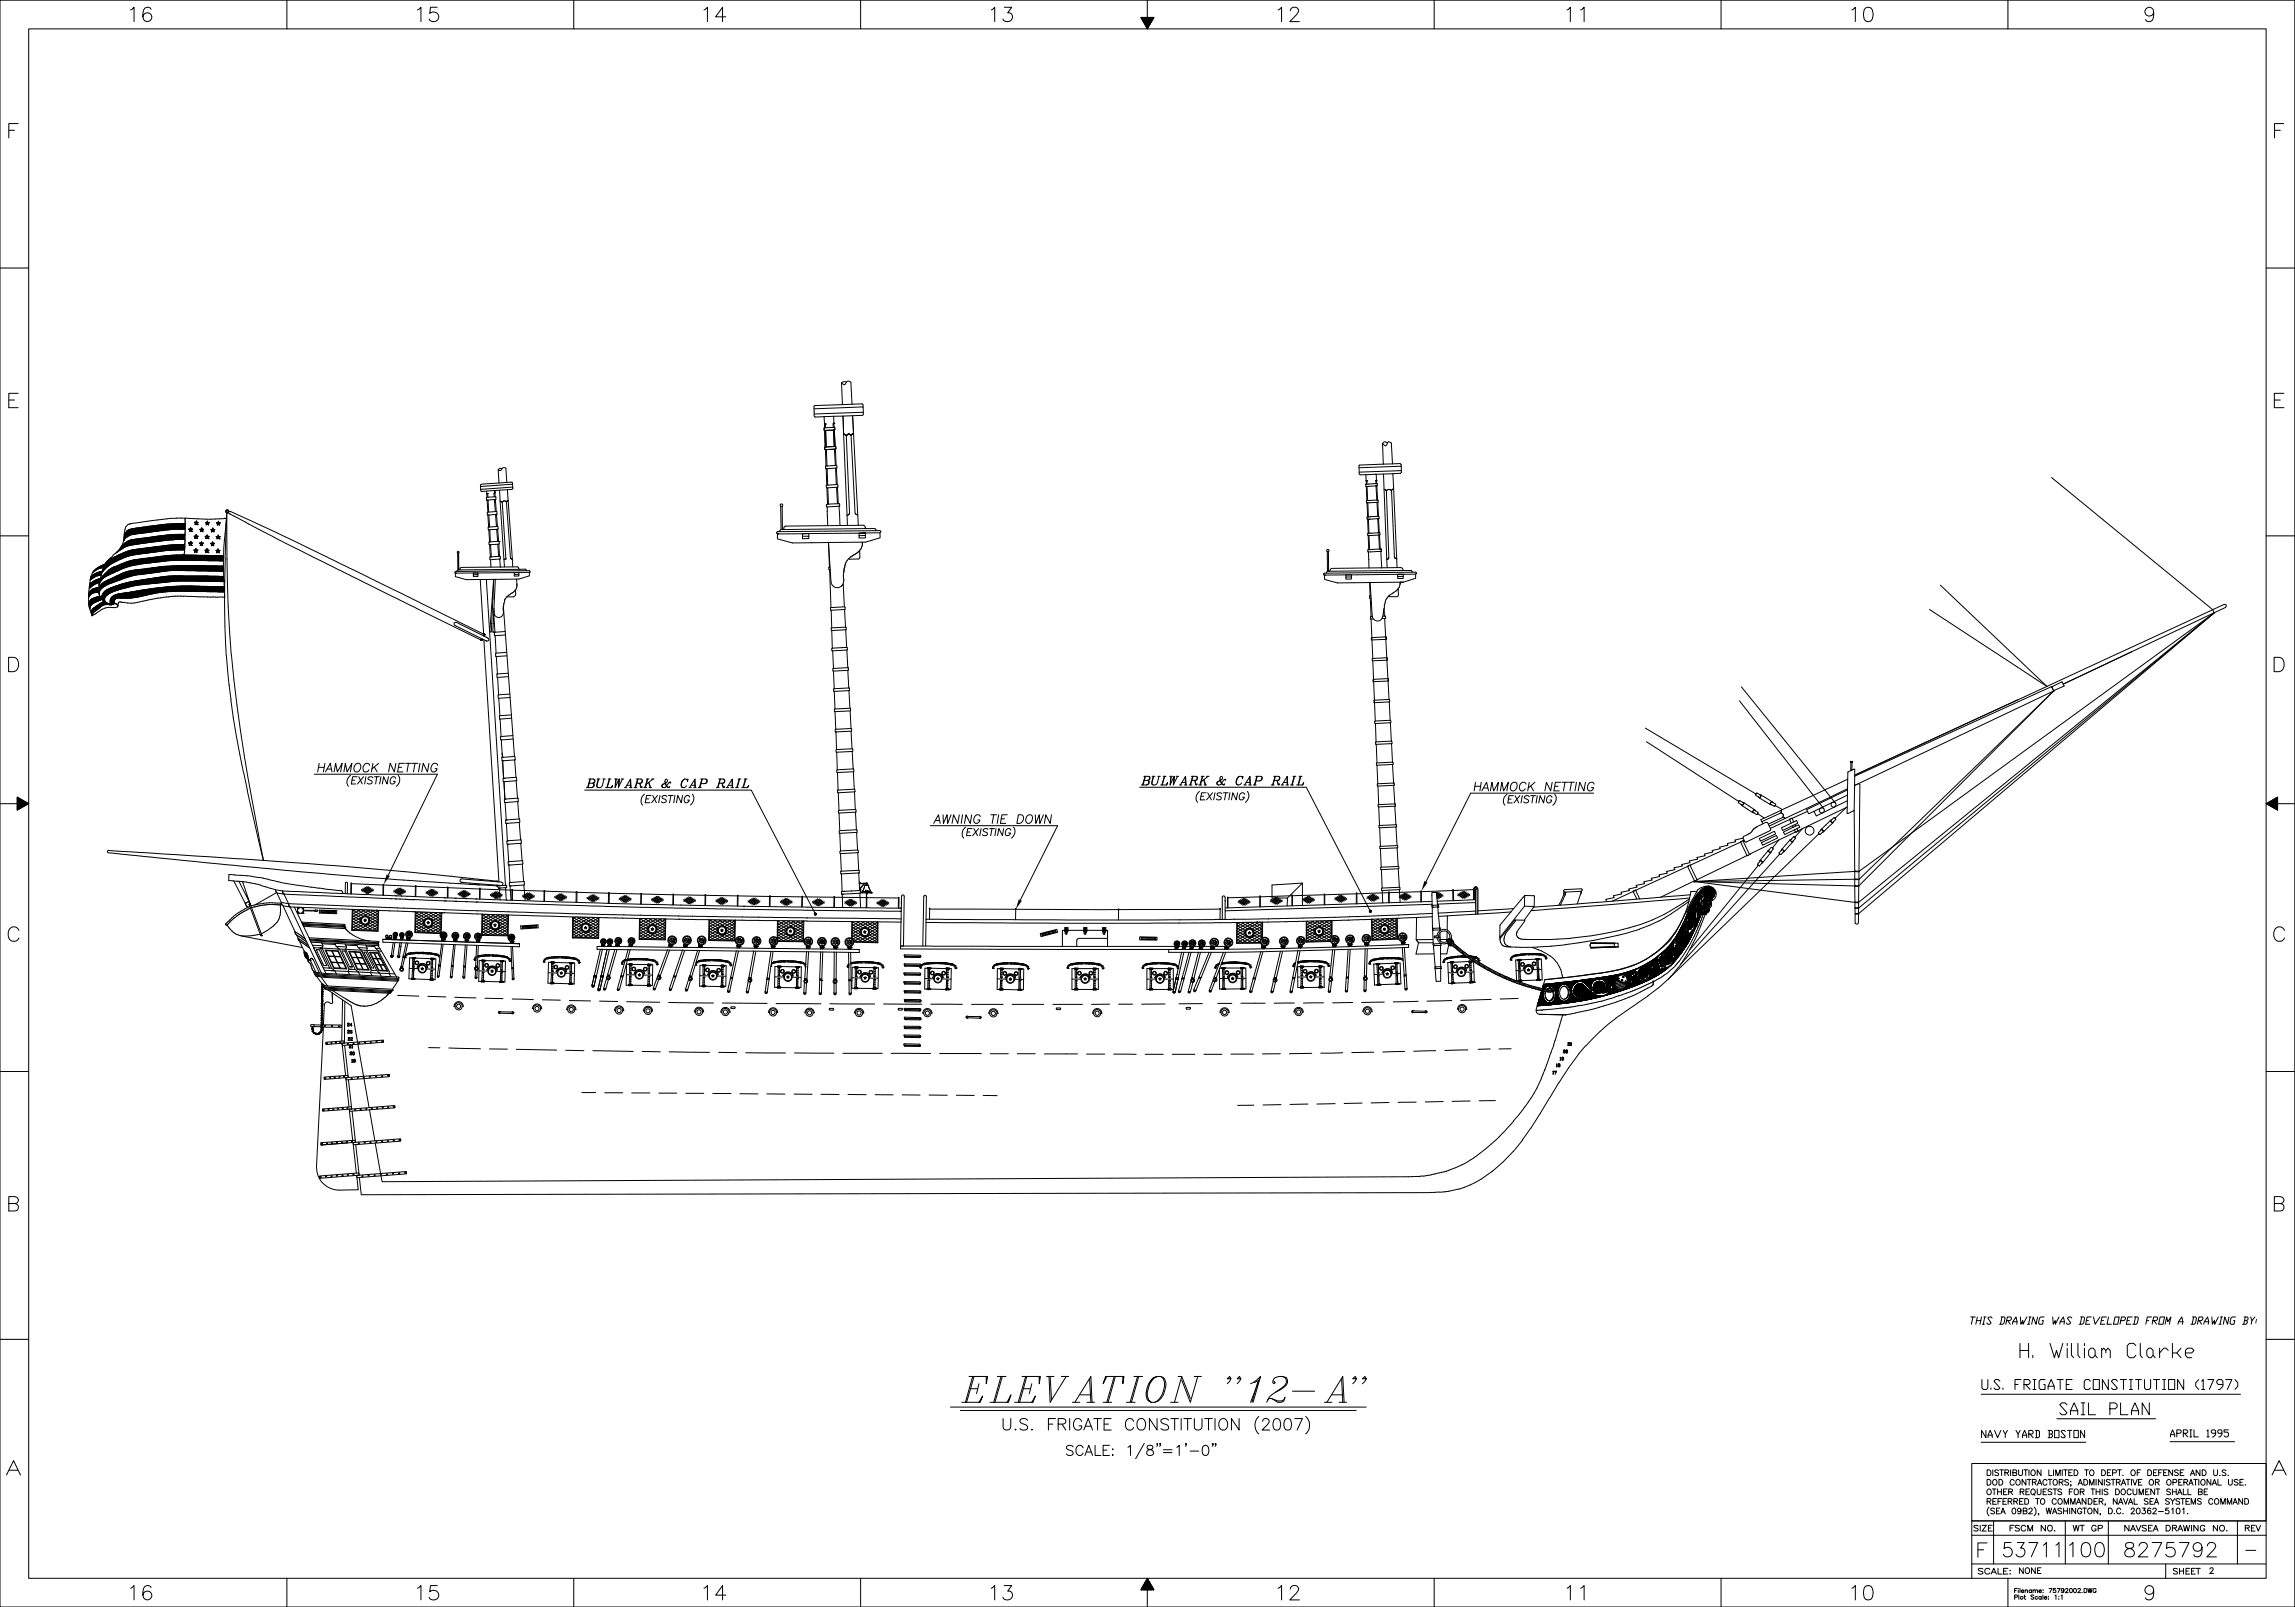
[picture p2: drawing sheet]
<svg xmlns="http://www.w3.org/2000/svg" width="1016mm" height="711mm" viewBox="0 0 1016 711" stroke-linecap="round" stroke-linejoin="round" font-family="sans-serif">
<g fill="none" stroke="#000" stroke-width=".44">
<path d="M0 .1h1015.9v711.1h-1015.9zM12.7 12.8h990.5v685.7h-990.5zM57.8 4.4l1.6-1.2v6.4M66.9 4.1a1.8 1.8 0 0 0-1.7-.9 1.8 1.8 0 0 0-1.6 1.2 4.4 4.4 0 0 0 .6 4.8 1.99 1.99 0 0 0 2.9-.9 1.99 1.99 0 0 0-1.4-2.7 1.99 1.99 0 0 0-2.5 1.9M127 .1v12.7M184.8 4.4l1.6-1.2v6.4M193.5 3.2h-2.9l-.4 2.7a2.26 2.26 0 0 1 3.5-.1 2.26 2.26 0 0 1-.4 3.4 2.26 2.26 0 0 1-3.3-.8M254 .1v12.7M311.7 4.4l1.5-1.2v6.4M321.3 7.5h-4.5l3.1-4.3v6.4M381 .1v12.7M438.8 4.4l1.6-1.2v6.4"/>
<path d="M444.6 3.2h3.3l-1.8 2.5a2.04 2.04 0 0 1 2.2 2.4 2.04 2.04 0 0 1-2.9 1.5l-1.2-.6-.2-.6M505 7.7h5.9l-3 5.1zM505.1 7.9l4.3 2.4M505.5 7.7l4 2.3M505.5 8.6l3.7 2.1M505.8 7.7l-.6 .3M505.9 9.1l3.1 1.8M506.3 7.7l3.5 2M506.3 9.8l2.5 1.5M506.6 7.7l-1.2 .6M506.6 10.5l2 1.1M507.1 7.7l2.8 1.6"/>
<path d="M507.1 11.2l1.3 .7M507.3 7.7l-1.7 .9M507.4 11.8l.9 .5M507.8 7.7l2.3 1.3M507.8 12.4l.2 .2M507.9 .1v12.7M508.1 7.7l-2.3 1.3M508.1 12.4l-.2 .2M508.5 11.8l-.8 .5M508.6 7.7l1.7 .9M508.8 7.7l-2.8 1.6M508.8 11.2l-1.3 .7"/>
<path d="M509.3 10.5l-2 1.1M509.4 7.7l1.1 .6M509.6 7.7l-3.5 2M509.6 9.8l-2.4 1.5M510 9.1l-3.1 1.8M510.1 7.7l.6 .3M510.4 7.7l-4 2.3M510.4 8.6l-3.7 2.1M510.8 7.9l-4.2 2.4M565.8 4.4l1.6-1.2v6.4M571.2 4.7l.6-1.1 .6-.4h1.3a1.58 1.58 0 0 1 .8 2.5l-3.5 3.9h4.2M634.9 .1v12.7"/>
<path d="M693.8 4.4l1.4-1.2v6.4M699.8 4.4l1.5-1.2v6.4M761.9 .1v12.7M819.8 4.4l1.6-1.2v6.4M825.8 3.6a2.06 2.06 0 0 1 3.1 .8 5 5 0 0 1-.6 4.8 2.06 2.06 0 0 1-3.1-.8 5.6 5.6 0 0 1 .6-4.8zM888.9 .1v12.7M953.4 5.3a1.96 1.96 0 0 1-2.7 1.6 1.96 1.96 0 0 1-.7-3.1 1.96 1.96 0 0 1 3.2 .3 6 6 0 0 1-.6 5.1 1.8 1.8 0 0 1-2.7-.6M3.9 57.7h2.5M8 54.7h-4.1v6.3M1006.9 57.7h2.6M1011 54.7h-4.1v6.3M0 118.6h12.7"/>
<path d="M1003.2 118.6h12.7M3.9 177h2.5M8 174.1h-4.1v6.3h4.1M372.5 169.5l.5 9.6 4.2-.2M372.5 169.5l1.5 .8 1.1-1.6h.9l.7 .5 .5 9.7 4.4-.2 .4 .5 .1 .9M373 179.1l-12.6 .6 .3 4.8 8.4-.3 .2 4.9h-.4M374.7 169.2a1.69 1.69 0 0 0-2.2 .3M1006.9 177h2.6M1011.1 174.1h-4.2v6.3h4.2M360.3 180.9l21.8-.8 .1 2.4M360.4 183.2l21.8-.7v.9l-.4 .4-4.4 .2 .5 7.9M364.8 184.4l.2 3.1"/>
<path d="M364.9 190.4l.1 .1M365 190.6h.1M365 187.5l.1 1.9M365 187.5l.1 .1M365.1 190.6l.2 7.2h.5M365.1 190.6l.4-.1 .3 7.3M365.1 189.4l-.3 .1v.9M365.3 197.9v1.1M365.3 197.8h.1M365.3 187.6v.1M365.3 199h.5M365.3 187.8v.1"/>
<path d="M365.4 187.9v1.4l-.3 .1M368.8 187.7l.1 1.4-3.5 .2M368.9 187.5h.1M369 190.3l.3 7.3h.4M369 190.3h.3l.4 7.3M369 190.3l-3.5 .2M369 187.5l-.1 .2M369 187.4v.1M369.1 184.2h4.1l.3 7.9M369.1 187.3h.1M369.3 197.6l-3.5 .2M369.3 190.3h.2"/>
<path d="M369.3 189.1l.2 .1M369.4 198.8l-3.6 .2 .3 7.2M369.4 198.8l.4 7.2h.4M369.4 198.8h.4M369.6 189.2l-.1 1M369.9 198.7l-4.5 .3 .3 7.2h.4M369.9 198.7l.3 7.3M369.9 197.5l-.2 .1M369.9 197.6l.2 1M370 198.6l-.1 .1M373.5 192.1l1.5 36M373.5 192.1h.1"/>
<path d="M373.6 192.2l.7 .2M374.2 192.4h.1M374.3 192.5l.1 .1M374.5 192.6l.1 .1M374.6 192.8v.1M374.9 192.5l-.3 .3 1.5 34.4M375.2 192.4l-.2 .2M375.9 192l-.8 .4M375.9 192.1l.6 .5M376.6 192.4l.2 .3M376.8 192.7l1.7 34.5M376.9 192.5l-.1 .2"/>
<path d="M376.9 192.4h.1M377.3 192.1l-.1 .1M377.5 192l-.2 .2M377.7 192l-.2 .1M377.7 192h.1M377.9 191.9l-.5-7.9-4.2 .2 .3 7.9M377.9 191.9l1.7 35.9M612.1 196.3l1.4 1.1 1.2-1.9 1.3 .6 .5 9.2M612.1 196.3l.3 9.1M614.2 196.1l-1.2-.6-.9 .8M212.8 215.3l14.1-1 .1 1.3M213 214.4l-.3 .2 .2 2.7"/>
<path d="M215.4 217.3l.1 1.1M215.5 218.4l.1 1.6M215.5 218.4h.1M215.6 218.4h.1M215.7 218.4v.1M215.8 218.6l.2 1.4 2.8-.1M215.8 218.5v.2M218.7 218.4l.1 1.5 .6-.1M218.8 218.4h.1M218.9 218.3v.1M218.9 218.3h.1M218.9 218.2l.1 .1"/>
<path d="M219.1 218.1l.1 1.7M219.1 218.1v.1M219.4 219.9l.1 .1M219.5 219.9v1.2h-.6M220.6 207.9l.5 .3a1.37 1.37 0 0 0 1.4-1.1l1.4 .1 .5 6.3M220.6 207.9l.3 5.9M221.1 217l.3 4.7M222.2 207.4a1.09 1.09 0 0 0-1.6 .5M224.6 216.7l2.4 34.2M226.6 213.4l-13.6 .9M226.6 213.4l.2 .3M226.7 216.6l-7.7 .5 .1 1-.1-1-5.8 .4-.3-.2"/>
<path d="M226.9 213.6v.7M227 216.2l-.3 .3M227.1 216.2l-.1-.6-14.1 1M365.4 206.4l.4 1M365.7 206.2l-.2 .2M365.8 207.4l.2 7.3h.4M365.8 207.4h.4l.2 7.3M365.8 214.9v.8M365.9 215.9l.5 7.3M365.9 214.7h.1M365.9 214.8l-.1 .1M366.1 215.9h.3l.4 7.2"/>
<path d="M366.4 215.9l3.9-.3 .5 7.3M369.8 206l-3.7 .2M369.9 207.2l.3 7.3h.5M369.9 207.2h.3l.5 7.3M369.9 207.2l-3.7 .2M370.2 206h.1M370.2 214.5l-3.8 .2M370.3 215.6h.5l.3 7.3M370.3 206.1l.1 .1M370.5 207.1l-.3 .1M370.5 206.2v.8M370.7 214.5l.3 1"/>
<path d="M370.9 215.5l-.1 .1M601.6 207l18.8-.7v2M601.7 209l18.7-.7v.8M601.8 209.8l.3 .3 6.9-.2M604.6 214.4l.1 .8M604.7 210.1l.2 4.2M604.7 215.2l.1 .1M604.8 215.3h.1M604.8 212.7h.1M604.9 215.3l.2 6.2h.4M604.9 215.3h.3l.3 6.2M604.9 214.3l-.2 .1"/>
<path d="M604.9 212.9h.1M605 212.9l.2 1.4h-.3M605 212.9h.1M606 215.2l-.8 .1M606.1 215.2l3.2-.1 .3 6.2M609 209.9h.1M609.1 212.8l.1 1.2M609.1 212.7v.1M609.2 214l-4 .3M609.2 212.6h.1M609.3 215.1h.2l.4 6.2M609.3 209.9v2.5"/>
<path d="M609.3 212.4l.2 1.6h-.3M609.3 212.4v.1M609.3 212.4h.1M609.5 214l.3 1M609.7 215l-.2 .1M612.5 209.8l1.4 37.7M612.7 216.7h.5M613.3 216.7h.1M613.4 216.8l.3 .4 1.1 29.6M613.6 216.9l.1 .1M614.6 216.7l-.8 .5M614.7 216.6h.4"/>
<path d="M615.1 216.7l.4 .1M615.5 216.7l.3 .2M615.7 217l.3 .2M616 217.1l1.3 29.5M616 217v.1M616.1 216.9l-.1 .1M616.2 216.7l-.1 .1M616.3 216.7h-.1M616.6 209.6l1.9 41.6-29 .3M616.6 209.6l-7.5 .3M616.9 216.5l-.6 .2M620.4 206.3l-.5-1.2-17.9 .7-.4 .4 .1 3.6"/>
<path d="M620.4 209.1l-.4 .4-3.4 .1M908.2 211.3l71.4 58.5 .6 1.5M0 237.2h12.7M54.7 239.4l-1 2.7M54.8 239.2h.1M54.9 239v.2M54.9 239v.1M55 236.1l-.3 3.4M55.3 236.4l-.3 .2M55.5 236.1l-.2 .2M55.6 235.7l-.1 .3M55.9 235.6l-.2 .3"/>
<path d="M56 239.8l-2.4 2.3M56.1 235.1l-.3 .4M56.2 235l.4-.3-.6 .5M56.2 237.6l-1.3 1.4M56.6 239.5l-3.3 3.2M56.9 239.3l-4.4 4.3M56.9 232a4 4 0 0 0-1.9 4.1M57 234.6l-.4 .2M57.1 237.1l3.6-3.4-1.9 .2-3.9 3.8M57.1 237.2l-.8 .5M57.2 239.2l-5.5 5.3M57.2 232l-.2 .1"/>
<path d="M57.3 234.4l-1.8 1.6M57.3 239.3l-1.8 .9M57.3 237l-.3 .2M57.4 234.3l-1.6 1.3M57.6 239l-5.1 4.9M57.6 234.3l-2.3 2.2M57.7 239.1l-.5 .2M57.7 236.8l-.3 .2M57.8 238.9l-6.7 6M57.8 234.3l-.4 .1M57.9 231.8l-.7 .1M58.1 238.9l-4.2 4"/>
<path d="M58.1 234.1l-3.2 3.1M58.2 238.9l-.5 .1M58.2 236.6l-.4 .2M58.3 238.8l-5 4.6M58.3 234l-3.4 3.3M58.6 238.8l-3.7 3.4M58.6 234l-3.7 3.5M58.6 236.6h-.4M58.8 234l-1 .2-2.7 2.5M58.8 238.8h-.5M58.8 238.8l-3.4 3.3M58.8 236.6h-.2"/>
<path d="M59 238.8l-3.3 3.1M59.1 233.9l-4.2 4M59.3 238.7l-3.8 3.4M59.3 233.8l-4.4 4.3M59.3 238.8h-.5M59.4 238.7l-3 2.9M59.5 233.8l-4.6 4.5M59.7 238.7l-3.1 2.9M59.8 233.8l-4.9 4.7M59.9 238.6l-2.9 2.9M60 233.8l-5.2 5.1M60.1 238.6l-2.9 2.8"/>
<path d="M60.1 236.3l-1.3 .2M60.2 233.7l-4.1 4M60.3 238.6l-2.8 2.7M60.3 238.6l-1.1 .2M60.5 233.7l-3.9 3.6M60.5 238.6l-2.8 2.7M60.7 238.5l-2.7 2.7M60.9 233.6l-3.4 3.3M61 238.5l-2.8 2.7M61.1 233.6l-3.3 3.2M61.2 238.5l-2.8 2.6-2.4 .8M61.4 238.5l-2.7 2.6"/>
<path d="M61.4 233.6l-3.2 3M61.6 233.5l-3.2 3.1M61.6 238.4l-2.7 2.6M61.8 238.4l-2.7 2.6M61.8 233.5l-3.1 3M62 233.5l-3.1 3M62 236.1h-1M62.1 238.4l-2.7 2.6M62.2 233.4l-3.1 3M62.3 238.3l-2.7 2.7M62.4 233.4l-3 3M62.5 238.3l-2.7 2.7"/>
<path d="M62.7 233.4l-3.2 3M62.7 233.3l2-.1-3.2 2.9M62.7 238.3l-2.7 2.6M62.7 233.5l-1.9 .3M62.9 238.3l-2.7 2.6M62.9 233.3l-3.1 3.1M63.1 233.3l-3.2 3 1.1-.2M63.1 238.3l1-.2-2.8 2.6M63.1 238.2l-2.8 .4M63.2 238.3l-2.7 2.6M63.3 233.3l-3.1 3M63.4 238.2l-2.7 2.6"/>
<path d="M63.5 233.3l-3.1 3M63.6 238.2l-2.7 2.6M63.8 233.3l-3.2 3M63.8 238.2l-2.7 2.6M63.9 233.3l-3 2.9M64 235.7l-1 .2M64.2 233.2l-3.2 3M64.3 238.1l-2.7 2.6M64.4 233.2l-3.1 3M64.5 238l-2.7 2.6M64.8 238l-2.8 2.6M64.9 233.1l-3.2 3"/>
<path d="M64.9 238l-2.7 2.6M65 233.1l-3.1 3M65.2 237.9l-2.8 2.6M65.3 233.1l-3.2 3M65.4 237.9l-2.7 2.6M65.5 233l-3.1 3.1M65.6 237.8l-2.7 2.7M65.7 233l-3.1 3.1M65.7 235.6l-.8 .2M65.7 232.9l-.9 .2M65.9 237.8l-2.8 2.7M66 233l-3.2 3"/>
<path d="M66 237.8l-2.7 2.7M66.1 232.9l-3.1 3.1-.9 .1M66.3 237.7l-2.8 2.8M66.4 232.9l-3.2 3.1M66.5 237.7l-2.7 2.7M66.6 232.9l-3.1 3M66.7 237.7l-2.7 2.7M66.8 232.8l-3.1 3.1M67 237.7l-2.8 2.7M67.1 232.8l-3.2 3 1-.1M67.1 235.4l-1.5 .2M67.1 237.7l-2.7 2.6"/>
<path d="M67.3 232.7l-3.1 3.1M67.4 237.7l-2.8 2.6M67.5 232.7l-3.2 3.1M67.6 237.6l-2.7 2.7M67.7 232.7l1-.1-3.2 3M67.7 232.7l-3.1 3M67.7 235.4l-.6 .1M67.7 232.7l-2 .2M67.8 237.6l-2.7 2.6M68 232.7l-3.1 3M68.1 237.5l-2.8 2.7M68.2 232.7l-3.2 2.9"/>
<path d="M68.3 237.5l-2.8 2.7M68.4 232.6l-3.1 3M68.5 237.5l-2.7 2.6M68.7 239.8l-7.1 .9M68.7 237.4l-2.7 2.7M68.8 237.4l2.6-.3-2.7 2.7M68.8 232.6l-3.1 2.9M68.8 237.5l-4.7 .7M68.9 237.4l-2.7 2.7M69.1 232.5l-3.1 3M69.2 237.4l-2.8 2.6M69.3 232.5l-3.2 3"/>
<path d="M69.4 237.3l-2.8 2.7M69.5 232.4l-3.1 3.1M69.6 237.3l-2.7 2.6M69.8 232.4l-3.2 3.1M69.8 237.3l-2.7 2.6M69.8 239.6l-1.1 .2M70 237.2l-2.7 2.7M70 232.4l-3.2 3M70.1 235l-.8 .2M70.2 232.3l-3.1 3.1M70.3 237.2l-2.7 2.7M70.4 232.3l-3.1 3.1"/>
<path d="M70.5 237.2l-2.8 2.7M70.6 232.3l-3.1 3M70.7 237.2l-2.7 2.7M71 237.2l-2.8 2.6M71.1 232.2l-3.2 3.1M71.1 237.2l-2.7 2.6M71.1 239.5l-.6 .1M71.3 232.2l-3.1 3M71.5 232.2l-3.1 3M71.6 237.1l-2.8 2.6M71.7 232.2l-3.1 3M71.8 237.1l-2.7 2.6"/>
<path d="M71.8 239.4h-.7M72 232.2l-3.2 2.9M72.1 237l-2.8 2.6M72.1 232.1l-3 3M72.2 237l-2.7 2.6M72.4 232.1l-3.1 3-1.6 .2 3.2-3.1M72.5 237l-2.7 2.6 .6-.1 2.8-2.6-1.8 .3M72.6 232.1l-3.1 2.9M72.6 236.9l-2.7 2.6M72.6 234.8l-.8 .1M72.8 232.1l-3.1 2.9M72.9 236.9l-2.7 2.6"/>
<path d="M73 232l-3.1 3M73.2 232l-3 3M73.3 236.8l-2.7 2.6M73.4 232l-3 3M73.6 236.8l-2.7 2.6M73.7 232l-3.1 3M73.7 236.8l-2.7 2.6M73.8 232l-3 2.9M74.1 231.9l-3.1 3M74.2 236.7l-2.7 2.7M74.2 236.8l-1 .2M74.3 231.9l-3 3"/>
<path d="M74.4 236.7l-2.7 2.7h.7M74.4 231.9l-2.9 2.9M74.6 236.7l-2.6 2.6M74.7 231.9l-3 2.9M74.7 239.1l-.8 .1M74.8 236.6l-2.7 2.7M74.8 231.9l-2.9 2.9-1.8 .2M75.1 231.9l-3 2.8M75.1 234.4l-1.6 .2M75.3 236.6l-2.7 2.6M75.3 231.9l-3 2.8M75.4 236.6l-2.6 2.6"/>
<path d="M75.4 231.8l-2.8 2.9M75.4 238.9l-.7 .1M75.7 231.8l-2.9 2.8M75.7 236.6l-2.7 2.6M75.9 236.6l-2.7 2.6M75.9 231.8l-2.9 2.8M75.9 229.4l-18 2.3M75.9 234.4h-.8M76 231.8l-2.8 2.8M76.1 236.6l-2.6 2.5M76.2 238.9h.8M76.3 236.6l-2.6 2.5"/>
<path d="M76.3 231.8l-2.9 2.7-.8 .2M76.3 238.9l-.9 .1M76.5 236.6l-2.6 2.5-1.5 .2 2.6-2.7M76.5 231.8l-2.8 2.7M76.6 231.8l-2.8 2.7M76.7 236.6l-2.6 2.4M76.9 236.6l-2.6 2.4M76.9 231.8l-2.8 2.6M77 236.6l-2.5 2.4M77 231.8l-2.7 2.6M77.2 231.8l-2.7 2.6M77.3 236.6l-2.5 2.4"/>
<path d="M77.5 236.5l-2.6 2.4M77.5 231.8l-2.8 2.6M77.6 231.7l-2.7 2.7M77.6 236.5l-2.4 2.4M77.7 234.2h1.1M77.7 234.3l-1 .1M77.8 231.7l-2.7 2.7M77.9 236.5l-2.5 2.4M78 238.8h2.9M78.1 236.5l-2.5 2.4M78.1 231.7l-2.7 2.7M78.1 229.3l3.9 .1"/>
<path d="M78.1 229.4h-2.1M78.2 231.7l-2.7 2.7M78.2 236.5l-2.4 2.4M78.4 231.7l-2.6 2.7M78.5 236.5l-2.6 2.3M78.6 231.7l-2.7 2.6h.9l2.5-2.6M78.7 236.5l-2.5 2.3M78.8 236.5l-2.4 2.3M78.8 231.7l-2.6 2.6M78.8 234.3h2.1M79 231.7l-2.6 2.6M79 236.5l-2.4 2.3"/>
<path d="M79.2 231.7l-2.7 2.6M79.2 236.5l-2.4 2.3M79.4 236.5l-2.4 2.3h1M79.6 231.7l-2.6 2.6M79.6 236.5l-2.4 2.3M79.8 236.5l-2.4 2.3M79.8 231.7l-2.6 2.6M79.9 231.7l-2.5 2.5M80 236.5l-2.4 2.3M80.1 231.7l-2.5 2.5M80.2 236.5l-2.4 2.3M80.3 234.2l1.6-1.6-1.5 1.6"/>
<path d="M80.3 231.7l-2.5 2.5M80.3 236.5l-2.3 2.3M80.5 236.5l-2.4 2.3M80.5 231.7l-2.5 2.5M80.7 238.8l1.1-1.1 .1 1.8M80.7 231.7l-2.6 2.5M80.8 236.5l-2.4 2.3M80.9 231.7l-2.5 2.5M80.9 236.5l-2.3 2.3M80.9 238.8h1M81 231.7l-2.4 2.5M81.1 236.5l-2.4 2.3"/>
<path d="M81.3 236.5l-2.3 2.3M81.3 231.8l-2.6 2.4M81.4 231.8l-2.5 2.4M81.5 236.5l-2.3 2.3M81.6 231.8l-2.4 2.4M81.7 236.5l-2.4 2.3M81.8 237.8l-.9 1M81.8 237.1l-1.7 1.7M81.8 231.8l-2.5 2.4M81.8 238l-.8 .8M81.8 237.3l-1.5 1.5M81.8 237.5l-1.4 1.3"/>
<path d="M81.8 238.2l-.6 .6M81.8 236.6v.1M81.8 237.2v.2M81.9 236.6l-2.1 2.2M81.9 233.3l-.9 .9M81.9 238.3l-.5 .5M81.9 233.2l-1 1h1.1M81.9 233.5l-.7 .7M81.9 236.1v.4l-2.4 2.3M81.9 236.9l-2 1.9M81.9 238.5l-.3 .3M81.9 233l-1.2 1.2"/>
<path d="M81.9 233.7l-.5 .5M81.9 236.9v.3M81.9 237.4v.3M81.9 229.5l.1 2.3M82 231.8l-8.8 .3-4.5 .6M82 231.8l-2.5 2.4M82 236.6l-8 .2-2.7 2.6M82 232l-2.3 2.2M82 232.2l-2.1 2M82 232.4l-1.9 1.8M82 233.8l-.4 .4M82 234l-.2 .2"/>
<path d="M82 239.5l-.1 1M82 236.7l-.1 .2M82 229.3v.2M82 232.1v.5M82 232.8v3.2M82 231.8l-.1 .3M82 229.3a99.3 99.3 0 0 0 17.2 .2M83.5 234.2l.7-.1 .2-.6 .3 .6 .6 .1-.5 .4 .1 .7-.5-.3-.6 .2 .2-.6zM83.7 234.2l-.1 .1M83.9 234.5l.7-.6-.6 .7M84.3 239.7l-.2 .6h-.7l.5 .4-.2 .7 .6-.4 .5 .4-.1-.7 .5-.4M84.3 239.7l.3 .6h.6"/>
<path d="M84.3 239.8l-.1 .1M84.4 239.9l-.7 .7M84.5 233.8l-.7 .6 .1-.2M84.5 233.6l-.2 .2M84.7 234.1l-.8 .8M84.8 234.2l-1 .9M84.8 234.8l-.2 .2M84.8 234.9l-.1 .2M84.9 235l-.1 .1M85 234.2l-.9 .9M85.2 234.2l-.8 .8M85.9 237.3l.6-.1 .3-.6 .2 .6 .7 .1-.5 .4 .2 .6-.6-.3-.6 .3 .2-.6z"/>
<path d="M86 231.1h.7l.3-.6 .2 .6 .6 .1-.5 .4 .2 .6-.6-.3-.5 .3 .1-.6zM86 237.2l-.1 .1M86.1 231.1l-.1 .1M86.2 237.2l-.2 .2M86.3 231.1l-.2 .2M86.4 237.2l-.2 .3M86.4 231.1l-.1 .3M86.9 236.8l-.3 .3M86.9 236.6l-.1 .1M87 236.9l-.7 .7 .7-.5M87 230.6l-.2 .3M87 237.2l-.6 .6"/>
<path d="M87 230.8l-.6 .7M87.1 230.9l-.7 .7M87.1 231.1l-.7 .6M87.2 237.7l-.3 .4M87.2 237.2l-.9 .9M87.2 237.9l-.2 .3M87.2 231.1l-.8 .8M87.3 238.1l-.2 .2M87.3 238.3h-.1M87.4 237.2l-1.1 1.1M87.4 231.1l-1 1.1M87.4 231.7l-.3 .3"/>
<path d="M87.4 231.9l-.2 .2M87.4 232.1l-.1 .1M87.5 237.3l-.8 .8M87.5 231.1l-.8 .9M87.7 231.2l-.7 .8M87.7 237.3l-.2 .2M88.4 234.3l.7-.1 .2-.6 .3 .6 .6 .1-.5 .4 .1 .7-.5-.4-.6 .3 .2-.6zM88.6 234.3l-.1 .1M88.8 234.3l-.2 .1M89 234.2l-.4 .3M89.2 239.9h-.1M89.3 239.9l-.3 .4"/>
<path d="M89.3 233.7l-.1 .1M89.4 233.8l-.3 .3M89.5 233.9l-.7 .7M89.5 234.1l-.6 .6M89.6 234.2l-.8 .8M89.7 234.8l-.3 .3M89.7 234.3l-.9 .8M89.7 235l-.1 .1M89.8 235.1l-.1 .1M89.8 235.2l-.1 .1M89.9 234.3l-1 1M90.1 234.3l-.8 .7"/>
<path d="M90.8 237.4l.6-.1 .3-.6 .2 .6 .7 .1-.5 .4 .2 .6-.6-.3-.6 .3 .2-.6zM90.9 231.2h.6l.4-.6 .1 .6 .7 .1-.5 .4 .2 .6-.6-.3-.5 .3 .1-.7zM91.1 237.3l-.2 .2M91.1 231.2l-.1 .1M91.3 237.3l-.3 .3M91.4 231.2l-.3 .2M91.5 231.2l-.3 .3M91.8 236.9l-.2 .2M91.9 237l-.8 .7M91.9 237.2l-.7 .5M91.9 230.7l-.2 .2M91.9 237.2l-.6 .7"/>
<path d="M91.9 230.8l-.3 .3M91.9 231l-.6 .6M92 237.3l-.8 .9M92 231.1l-.6 .6M92.1 238l-.2 .3M92.1 231.2l-.7 .8M92.2 237.3l-1 1M92.2 238.1v.2M92.2 231.8l-.3 .3M92.3 231.2l-1 1M92.3 232l-.3 .2M92.3 232.2h-.1"/>
<path d="M92.4 237.4l-.9 .9M92.4 232.2l-.1 .1M92.5 231.2l-1 1M92.5 237.4l-.7 .8M92.6 231.2l-.7 .8M93.3 234.4l.7-.1 .2-.6 .3 .6 .6 .1-.4 .4v.7l-.5-.4-.6 .4 .2-.7zM93.6 234.4l-.1 .1M93.8 234.3l-.2 .3M94.1 239.9v.1M94.1 233.8h.1M94.3 233.8l-.2 .3M94.3 234l-.7 .7"/>
<path d="M94.4 234.1l-.7 .7M94.5 234.3l-.8 .7M94.6 234.4l-.9 .8M94.7 235.1l-.2 .2M94.7 235l-.3 .2M94.7 234.9l-.4 .2M94.7 234.4l-1.1 1M94.7 235.3v.1M94.9 234.4l-.8 .7M95.1 234.4l-.1 .1M95.7 237.5l.7-.1 .2-.6 .3 .6 .6 .1-.5 .4 .1 .6-.5-.3-.6 .3 .2-.6zM95.8 231.3h.6l.3-.6 .2 .6 .7 .1-.5 .4 .2 .6-.6-.3-.5 .3 .1-.7z"/>
<path d="M95.9 237.4l-.1 .2M96 231.3l-.1 .1M96.1 237.4l-.2 .3M96.2 231.3l-.2 .2 .4-.2M96.7 237.1l-.7 .6M96.7 236.9l-.2 .2M96.8 237.2l-.7 .6M96.8 230.7l-.3 .4M96.9 237.3l-.7 .6M96.9 237.4l-.8 .8M96.9 231.1l-.7 .5M96.9 231.1l-.6 .6"/>
<path d="M96.9 231.3l-.6 .7M97 238l-.2 .3M97 238.2l-.1 .1M97 237.4l-.9 1M97.1 238.3l-.2 .1M97.1 231.3l-.9 .9M97.1 231.8l-.2 .4M97.2 232.2l-.2 .1M97.2 237.5l-.9 .8M97.2 232l-.3 .2M97.2 232.3v.1M97.3 231.3l-1 1"/>
<path d="M97.4 237.5l-.8 .8M97.5 231.3l-.8 .8M99.2 229.4h.1M99.3 239.3l-.3 6.7M99.3 229.4h.6M99.7 229.4h.1M100 229.4h.2l-.9 10M101.8 227.5l.3 .1M101.9 226.4l-.4-.1-.3 .7 .6 .4M101.9 226.3l30.9 14.4 81.1 39.9M102.1 227.7l1.4 .7M103.5 228.3l5.6 3"/>
<path d="M109.1 231.4l16.9 8.8 55.3 27.5 31.4 15.4h.5l.2-.4M215.3 220.2l.1 1 .7 .1M215.4 221.3h.1M215.5 220h.5M215.5 220.1l-.1 .1M215.6 221.3l.4 5.4M215.8 227.8l.6 .1M215.8 226.7l-.1 1.1M215.8 226.7h.5M216 227.9l.3 5.4M216.1 221.3l.2 5.4 3-.3M216.1 221.3l2.8-.2 .4 5.3"/>
<path d="M216.1 233.4l.1 1M216.4 227.9l.3 5.4 3.1-.3M216.4 227.9l3-.2 .4 5.3M216.4 234.5l.3 5.4M216.7 233.3l-.5 .1M216.8 234.4l3.1-.1 .4 5.2M216.8 234.4l.3 5.4M216.8 234.4l-.6 .1M219.3 221.1l.4 5.3M219.3 226.4h.6M219.8 227.7l.4 5.3M219.8 233l.6 .1"/>
<path d="M219.9 226.4l.1 .1M220 226.5v1l-.6 .2M220.3 234.2l.4 5.3M220.4 234.2l-.5 .1M220.5 233.1l.1 1M220.5 234.1l-.1 .1M220.8 239.5l-4.2 .4-.1 1.1M220.8 239.6l.1 .1M221 239.6l.1 1M221 239.7h.1M221.4 221.7l1.7 26M221.4 221.7l.3 .2"/>
<path d="M221.7 221.9h.1M221.8 222h.1M222 222.1l.2 .1M222 221.9l.1 .1M222.2 222.1l1.5 25.2M222.4 222l-.2 .2M222.7 221.9l-.2 .2M223 221.7l.8 .1M223.1 221.7l-.3 .3M223.7 221.8l.2 .2M223.9 221.9l.3 .2M224.2 222.1l1.8 24.8"/>
<path d="M224.4 221.9l-.2 .2M224.5 221.8l-.1 .1M224.6 221.7l-.2 .2M224.6 221.7h.1M224.7 221.6h.2M225 221.6l-.1 .1M344.2 236.3h.1M344.2 235.3h.1M344.2 235.4l-.5 .4 .5 .4M345.2 234.9v.4h-1M345.6 224.2l.2 10.2h.6l-.1-10.2M345.6 223.1h.7l.2 .3-.2 .7-.9-.2z"/>
<path d="M345.8 234.4l-.5 .5M347 233.7v.7h-.6M355.3 237.3h2.8v1l-2.8 .1zM355.3 237.3v-1.1l2.8-.1v1.2M365.9 223.2h.5M366 223.3v1M366.2 226.1l.2 6.5M366.2 224.4l.1 1.9M366.8 223.1l-.4 .1M370.8 222.9l-4 .2M370.8 222.9h.3M371.4 224l.5 8.6"/>
<path d="M371.4 224l-5.4 .4M371.5 222.8l-.4 .1M371.6 222.9l.2 1M371.6 227.8l.1 .1M371.7 223.9l-.3 .1M371.9 232.6l-24 .2-.8 .5-.1 .4M375 228.1l.2 4.4M375.2 228h.1M375.2 228l-.2 .1M375.4 227.9l-.2 .1M375.8 227.7l-.3 .2M375.8 227.7v.1"/>
<path d="M375.9 227.4l-.1 .2M376.1 227.2l-.2 .3M378.6 227.2h.1M378.6 227.2l.2 .3M378.8 227.5l.1 .1M379 227.5l.1 .1M379.1 227.7v.1M379.2 227.7l.1 .1M379.3 227.8h.1M379.4 227.8h.2M379.7 227.8l.3 4.7-8.1 .1M380.3 237.1l2.8-.1v1.1h-2.8z"/>
<path d="M381.7 239.9l-.2 2.2M382.2 232.5l.7 .4 .2 1-36.1 .5M382.2 232.4l-2.2 .1M383.1 237v-1.1l6.5-.1v2.2l-6.5 1.9-32.2 .4-6.7-1.8v-2.2l38.9-.4-2.8 .1v1.1M383.1 233.9h4.2l.5 1-42.6 .4M389.6 234.9l.4 .4-.4 .4M389.6 234.8l-1.8 .1M605.1 221.5l-.1 1M605.2 222.5l.3 6.3M605.2 222.5h.3M605.2 222.5l-.2 .1M605.3 228.8h.4"/>
<path d="M605.3 228.9l-.1 .8M605.5 229.8h.1M605.5 229.8l.2 6.3 .3-.1M605.5 222.5l.3 6.3 .8-.1M605.6 237.1l.4 6.1M605.7 228.8h.1M605.7 237.1l.3-.1 .2 6.2h1.1M605.7 236.1h-.2l.1 .9M605.8 229.8l.2 6.2M606 237l4.4-.2 .3 6.2M606.4 222.5h.1M606.6 228.7v.1"/>
<path d="M606.9 236h.1M609.6 222.3l.3 6.2h.4M609.8 229.5h.2M609.9 222.3l-4.4 .2M609.9 229.5l.5 6.3M609.9 221.3l-4.4 .2M609.9 228.5l-3.3 .2M610 229.5l-4.7 .2M610 222.3l.3 6.2M610 229.5h.3l.3 6.3M610 221.3v.9M610.3 228.5l.2 .9-.2 .1"/>
<path d="M610.4 235.8l-4.4 .2M610.4 236.8h.3l.3 6.2M610.4 235.8h.4M610.7 236.8h.1M610.8 235.8l.1 .1M610.9 235.9l.1 .7M610.9 236.6l-.1 .1M1003.2 237.2h12.7M39.5 259.6l-.3 3.9M40.1 258.1l-.4 .4M40.1 258.1l-.4 .3M40.3 255.1l-.6 4.4"/>
<path d="M40.5 254.8l-.2 .1M40.6 257.8l-.5 .3M40.8 253.9l-.4 1.3M40.8 259.4l-.4 .4M40.9 257.6l-1.2 1.1M41.1 254.4l-.9 .8M41.1 257.5l-.5 .3M41.1 255.9l-1.2 .9M41.2 259l-.4 .3M41.4 257.2l-1.8 1.7M41.5 257.2l-.4 .3M41.6 254.2l-1.4 1.2"/>
<path d="M41.7 255.5l-.6 .4M41.8 252.8l-.9 .7M42 253.9l-1.9 1.8M42 256.9l-.5 .2M42.2 256.7l-2.6 2.6M42.2 255.3l-.5 .3M42.4 253.7l-2.4 2.2M42.6 256.6l-3 2.9M42.6 258.3l-1.4 .8M42.6 253.7l-2.2 1.2M42.8 253.5l-2.8 2.6M42.8 251.5l-1.5 1.4"/>
<path d="M42.8 252.1l-.9 .7M42.9 256.5l-1 .5-2.3 2.1M43.1 253.3l-3.1 3.1M43.3 256.4l-3.8 3.5M43.3 251.9l-.5 .2M43.3 251.1l-2.3 2.3M43.4 253.2l-3.4 3.4M43.5 257.9l7.5-7.2-1.7 .8-7.4 7.1M43.5 256.3l-4 3.8M43.5 254.8l-.7 .1M43.6 253.2l-.9 .5M43.7 253.2l-3.5 3.3"/>
<path d="M43.8 250.9l-2.1 1.9M43.8 251.6l-.5 .3M43.9 258.9h.1M43.9 256.1l-4.4 4.3M43.9 256.2l-1 .3-3.4 3.2M43.9 258.7h.1M44 258.3l-.1 .2M44 253.1l-2.9 2.8M44 253.1l.8-.2-2.3 2.1M44 258.6l-.1 .4M44 254.7l-.4 .1M44 253.1l-.3 .1"/>
<path d="M44.1 256l-4.1 4.1M44.2 258l-.3 .2M44.2 250.6l-1.7 1.7M44.2 259.4l-.3 .8M44.3 253l-2.6 2.4M44.4 257.6l-.5 .5M44.5 257.7l-.6 .8M44.5 256l-.6 .1M44.5 257.3l-1.8 1M44.5 252.9l-2.3 2.3 .6-.4M44.5 259.1l-.1 .4M44.6 250.4l-1.6 1.6"/>
<path d="M44.7 254.8l-.9 4.4-.1 2.2M44.8 254.3l-.2 .2M44.8 254.5l-.4 .1M44.8 251.4l-.5 .1M44.9 254.1l-.5 .4M45 256.8l-1.1 1M45 250.3l-1.6 1.5M45 253.8l-.9 .8M45 256.8l-.7 .9M45 252.8l-2.2 2.1M45.1 256.6l-.1 .2M45.1 253.3l-1.2 1.3h.5"/>
<path d="M45.3 252.9l-.4 .1M45.4 250.1l-1.6 1.5M45.4 250.2l-1.2 .6a6.6 6.6 0 0 0-3.5 3.1M45.5 253.1l-.3 .2M45.7 257.9l-1.2 1.1 .6-.7M45.7 252.7l-2 2M45.7 249.9l-1.7 1.6M45.8 252.6l-.3 .4M45.8 255.9l-.7 .6M45.8 251l-.2 .1M45.8 251.2l-1 .2M46.1 249.8l-2.3 1.8"/>
<path d="M46.1 250.3l-1 1M46.1 250.3l-1.3 4.5M46.2 257.5l-1.9 1.9M46.2 252.1l-.4 .5M46.3 254.1l-4.9 4.8M46.4 249.7l-1.8 1.7M46.4 255.4l-.7 .5M46.5 249.7l-1.2 .5M46.7 257.2l-2.6 2.6M47.1 253.3l-.9 .9M47.2 257l-3.3 3.1M47.5 248.2l.9-.6-1.8 1.8"/>
<path d="M47.6 256.8l-3.7 3.6M47.8 258.7l-2.5 1.5M47.9 256.6l-4.1 4M48 247.9l-1.1 1M48 250.6l-1.8 1.6M48.2 256.5l-3.1 1.9M48.2 252.2l-1 1.1M48.3 256.5l-4.6 4.4M48.3 247.6l-2.2 2.8M48.5 250l-.6 .5M48.6 256.3l-6.1 5.9-1.5 .4-1.8 1.5M48.8 251.7l-3.8 3.7"/>
<path d="M48.9 247.5l-4 3.8M48.9 256.2l-6.1 5.9M48.9 254.2l-2.4 1.2M49.1 246.7l-.9 .9M49.1 256.2l-.9 .4M49.3 256l-5.6 5.5M49.3 247.2l-3.2 3.1M49.3 247.1l-1 .5M49.4 251.5l-1.2 .8M49.6 259.9l-4.9 4.9M49.6 255.9l-4.5 4.4M49.7 251.2l-7.5 7.2"/>
<path d="M49.7 247l-4.3 4.2M50 259.8l-5.2 5M50 255.8l-4 3.8M50 251l-7.3 7.2M50 246l-.9 .8M50.1 246.8l-4.2 4.1M50.2 259.7l-5.4 5.2M50.2 246.8l-.9 .5M50.3 255.6l-3.8 3.7M50.4 250.9l-7.5 7.2M50.5 259.6l-5.6 5.4M50.5 246.6l-4.8 4.6"/>
<path d="M50.6 253.3l-1.7 .8M50.7 255.4l-3.7 3.6M50.7 250.8l-7.4 7.2M50.9 259.5l-6.4 6M50.9 246.4l-5.3 5.1M50.9 245l-.9 .8M51 255.3l.5-.3-3.8 3.7 3.5-1.4M51 255.2l-1.9 .9M51.1 255.3l-3.8 3.5M51.1 259.3l-6.3 6M51.1 246.2l-.9 .5M51.3 246.2l-5.7 5.6"/>
<path d="M51.4 250.5l-5.3 5.1M51.5 259.2l-6.3 6.1 1.5-1.2M51.6 250.4l-4.9 4.8M51.6 246l-6.1 6.1M51.7 259.2l-4.2 4.1M51.9 254.8l-3.9 3.7M51.9 244.1l-.9 .9M51.9 254.7l-.5 .2M51.9 250.4l-.8 .4M52 250.4l-4.8 4.5M52 248.2l-2 1M52.1 259.1l-4.1 3.8"/>
<path d="M52.2 245.9l-1 .4M52.2 254.6l-3.9 3.8M52.2 250.2l-4.6 4.5M52.3 259l-3.8 3.6M52.5 245.6l-7.2 7M52.6 250.1l-4.6 4.4M52.6 256.8l-1.5 .6M52.7 258.9l-3.8 3.5M52.7 254.4l-4 3.8M52.7 259l-3.8 1.3M52.7 252.5l-1 .4M52.8 249.9l1.7-.6-4.4 4.3"/>
<path d="M52.8 245.4l-9.6 9.4M52.8 243.2l-.9 1M52.8 250l-.9 .4M52.9 258.7l-3.5 3.5M52.9 250l-4.6 4.3M53 245.4l-.9 .4-6.7 6.5M53.1 254.2l-4.1 3.9M53.2 258.7l-3.5 3.3M53.2 249.9l-4.4 4.3M53.2 245.3l-9.8 9.5M53.5 258.6l-3.5 3.3M53.5 254l-4.2 4.1"/>
<path d="M53.5 249.7l-4.4 4.3M53.5 245.2l-5.2 5M53.6 242l-.8 1.1M53.6 252l-1 .4M53.8 258.5l-3.4 3.3M53.8 253.8l-4.2 4.2M53.8 249.6l-4.4 4.2M53.8 245l-4.9 4.8M54 258.4l-3.3 3.2M54 245l-.9 .4M54.2 253.7l-4.3 4.1M54.2 249.4l-4.4 4.3"/>
<path d="M54.2 244.9l-4.8 4.5M54.3 258.4l-3.2 3.1M54.4 247.1l-2.4 1.1M54.5 258.3l-3.2 3.1M54.5 253.6l-4.3 4.1M54.5 244.7l-4.5 4.5-1.4 .9M54.5 253.6l-2.5 1.2M54.6 241l-.7 .6M54.8 253.4l-4.3 4.2M54.9 258.2l-3.3 3.1M54.9 249.2l-4.4 4.2M55 244.5l-1 .4"/>
<path d="M55 246.8l-.6 .2M55.1 258.1l-3.2 3.1M55.1 253.3l-4.3 4.3M55.2 249l-4.3 4.2M55.2 244.4l-4.4 4.3M55.2 240.5l-.3 .2M55.3 240.3l-1.5 1.4M55.4 258.1l-3.2 3M55.5 253.2l-4.4 4.2M55.5 253.2l-1 .4M55.5 242.1l-1 .4M55.5 248.8l-4.2 4.2"/>
<path d="M55.5 244.3l-.6 .2-4.5 4.4M55.5 255.7l-2.8 1.2M55.5 248.9l-.9 .4M55.6 258l-3.1 3 1.3-.4M55.6 240.2l-.3 .3M55.7 253.2l-4.3 4.1M55.8 244.2l-4.2 4.1M55.9 258l-3.2 2.9M55.9 248.8l-4.3 4-.9 .5M56 253.1l-4.3 4.1M56 244.2l-4.8 4.3M56 246.4l-1.1 .4"/>
<path d="M56.1 257.9l-3 3M56.1 244.1l-4.1 4.1M56.2 253l-4.2 4M56.2 248.6l-4.1 4M56.4 257.8l-3.1 3M56.4 253l-.9 .2M56.5 244l-4.2 3.9M56.6 248.5l-4.2 4M56.6 252.9l-4.3 4.1M56.6 257.7l-3 3M56.7 243.8l-4 4M56.8 252.8l-4.1 4"/>
<path d="M56.8 248.4l-4 3.9M56.9 257.7l-3.1 2.9M57.1 252.7l-4.2 4M57.1 248.3l-3.9 3.8M57.1 243.8l-4 3.8M57.1 255.3l-1.6 .5M57.2 257.6l-3.1 2.9M57.2 243.8l-1.2 .3M57.2 246.1l-.6 .2M57.2 259.8l-3.5 .9M57.2 248.3l-1.7 .6M57.3 252.7l-4 3.9"/>
<path d="M57.3 243.7l-3.9 3.8M57.4 257.6l-3 2.8M57.4 248.2l-3.9 3.8 .9-.4M57.5 243.7l.3-.1-3.7 3.5M57.5 243.6l-.3 .2M57.5 250.6l-1 .4M57.6 257.6l-2.9 2.8M57.6 252.6l-4 3.9M57.6 243.6l-3.8 3.7M57.7 248.2l-3.9 3.6M57.7 252.6l-3.8 3.8M57.7 245.9l-.5 .1"/>
<path d="M57.8 257.5l-2.9 2.9M57.9 248.1l-3.7 3.5M58 252.6l-3.8 3.6M58.1 257.5l-2.9 2.8M58.1 243.5l-3.7 3.5M58.2 248l-3.7 3.5 1-.3M58.3 252.5l-3.8 3.6M58.3 243.4l-.5 .1M58.3 257.4l-2.8 2.8M58.3 243.4l-3.5 3.5M58.4 248l-3.5 3.4M58.5 252.5l-3.6 3.4"/>
<path d="M58.5 250.4l-1 .2M58.6 257.4l-2.9 2.7M58.6 243.4l-3.5 3.3M58.6 243.4l.4-.1-3.2 3.2M58.6 243.4l-.3 .1M58.7 247.9l-3.5 3.4M58.8 252.4l-3.6 3.5M58.8 257.3l-2.8 2.7M58.9 252.4l-3.4 3.4M59 257.3l-2.8 2.7M59.1 247.8l-3.3 3.2M59.2 252.4l-3.4 3.3"/>
<path d="M59.3 257.2l-2.8 2.7M59.3 243.2l-3.3 3.2M59.4 247.8l-3.4 3.2M59.4 252.3l-3.4 3.2M59.5 257.1l-2.8 2.7M59.5 243.2l-3.1 3.1M59.5 250l-1.1 .3M59.6 252.3l-3.2 3.1M59.6 247.7l-3.2 3.2-.9 .3 3.3-3.3M59.7 243.2l-3.7 3.2M59.8 257.1l-2.8 2.7M59.8 247.7l-3.2 3.1"/>
<path d="M59.9 252.2l-3.3 3.2M59.9 257.1l-2.7 2.7M59.9 243.2l-2.9 2.8M60 252.2l-3 3.1M60 247.6l-3.1 3.1M60.1 243.2l-1.3 .1-3.3 3.3M60.2 257l-2.7 2.7M60.2 243.2l-3 2.8M60.2 247.6l-2.9 .7M60.3 252.2l-3.1 3M60.3 245.4l-2.5 .5M60.4 243.1l-2.9 2.9"/>
<path d="M60.5 257l-2.8 2.6M60.5 247.6l-3.1 2.9M60.5 252.1l-3 3M60.6 243.1l-2.9 2.8M60.7 257l-2.7 2.5M60.7 252.1l-3 2.9M60.7 247.6l-3 2.8M60.7 240.9l-2.2 .3M60.8 243.1l-2.8 2.7M60.9 257l-2.6 2.5M60.9 247.6l-3 2.8M61 252.1l-3 2.8"/>
<path d="M61 243l-2.7 2.7M61.1 256.9l-2.6 2.5M61.1 252.1l-2.8 2.7M61.1 247.6l-2.8 2.8M61.2 256.9l-8.6 2M61.3 247.6h-1l-3.1 3M61.3 247.5l-2.8 2.8M61.3 243l-2.8 2.7M61.4 256.9l-2.6 2.5M61.4 252.1l-2.8 2.7M61.4 249.9l-1.9 .3M61.5 242.9l-2.7 2.7"/>
<path d="M61.6 256.8l-2.6 2.5M61.6 247.5l-2.9 2.8M61.6 252.1l-2.8 2.7M61.6 240.7l-.9 .1M61.7 242.9l-2.8 2.7M61.8 256.8l-2.5 2.4M61.8 252.1l-2.8 2.6M61.8 247.5l-2.9 2.7M62 252.1l-2.7 2.6M62 247.5l-2.8 2.6M62 242.9l-2.8 2.6M62.1 242.8l-2.7 2.7"/>
<path d="M62.1 252.1l-5.7 .8M62.2 252l-2.7 2.6M62.2 256.7l-2.7 2.5M62.2 247.4l-2.8 2.7M62.2 247.4l-1 .2M62.4 252l-2.6 2.5M62.4 247.4l-2.7 2.6M62.4 242.8l-2.8 2.6M62.5 256.7l-2.6 2.4M62.6 242.9l-2.4 .2M62.7 252l-2.7 2.5M62.7 247.4l-2.8 2.6"/>
<path d="M62.7 256.6l-2.5 2.5M62.8 252l-2.6 2.4M62.8 247.3l-2.6 2.6M62.8 242.7l-2.7 2.7M62.9 256.6l-2.4 2.5M63.1 247.3l-2.7 2.6M63.1 251.9l-2.6 2.5M63.1 242.7l-2.8 2.7 2.9-.4M63.2 256.6l-2.6 2.4M63.2 251.9l-2.5 2.5M63.2 242.7l-2.7 2.7M63.3 247.3l-2.7 2.6"/>
<path d="M63.3 254.2l-1.7 .1M63.3 251.9l-1.2 .1M63.4 256.5l-2.5 2.5M63.5 247.2l-2.6 2.7M63.5 251.9l-2.6 2.4M63.5 242.7l-2.7 2.6M63.6 256.5l-2.5 2.4M63.7 251.9l-2.6 2.4M63.7 242.7l-2.7 2.6M63.8 247.2l-2.7 2.6M63.8 256.5l-2.4 2.4M63.9 251.8l-2.5 2.5"/>
<path d="M63.9 247.2l-2.6 2.6M63.9 242.7l-2.7 2.6M64 256.5l-2.4 2.3M64.1 251.8l-2.5 2.5M64.1 242.7l-2.6 2.5M64.1 258.7l-6.8 1.1M64.2 247.1l-2 .2M64.3 256.5l-2.5 2.3M64.3 251.8l-2.5 2.5-4.7 1.1M64.3 242.6l-2.7 2.6M64.4 247.1l-2.6 2.6M64.5 256.4l-2.5 2.4"/>
<path d="M64.6 247.1l-2.6 2.6M64.6 242.6l-2.7 2.6M64.6 251.7l-1.2 .2M64.7 256.4l-2.5 2.3M64.8 251.7l-2.6 2.5M64.8 242.6l-2.7 2.5M64.9 247.1l-2.7 2.5M64.9 256.4l-2.4 2.3M65 251.7l-2.6 2.5M65 247.1l-2.6 2.5M65 242.5l-2.7 2.6M65 249.3l-3.6 .5"/>
<path d="M65.2 251.6l-2.5 2.6M65.2 256.3l-2.5 2.4M65.2 242.5l-2.6 2.6M65.3 247.1l-2.6 2.4M65.4 256.3l-2.5 2.4M65.4 251.6l-2.5 2.5M65.4 242.5l-2.7 2.5M65.5 247l-2.6 2.5M65.6 251.6l-2.5 2.5M65.6 256.2l-2.5 2.5M65.6 242.4l-2.6 2.6M65.7 247l-2.6 2.5"/>
<path d="M65.9 251.5l-2.6 2.6 4.9-.7M65.9 256.2l-2.6 2.5M65.9 242.4l-2.7 2.6M66 246.9l-2.7 2.5M66 251.5l-1.5 .2-2.5 2.6M66 256.2l-2.5 2.5M66.1 246.9l-2.6 2.5M66.1 242.4l-2.7 2.5M66.3 256.1l-2.5 2.5M66.3 251.5l-2.5 2.5M66.3 242.3l-2.7 2.6M66.3 242.3l-3.7 .5-2.7 2.6"/>
<path d="M66.4 246.9l-2.6 2.5M66.5 251.5l-2.6 2.5M66.5 256.1l-2.6 2.5M66.5 242.3l-2.7 2.6M66.6 246.8l-2.7 2.6M66.7 242.3l-2.6 2.6M66.8 246.8l-2.6 2.5M66.8 251.5l-2.6 2.5M66.9 249.1l-1.9 .2M67 251.4l-2.7 2.6M67 242.2l-2.7 2.7M67 256l-2.7 2.6"/>
<path d="M67.1 246.8l-2.7 2.5M67.2 251.4l-2.6 2.5M67.2 256l-2.6 2.5M67.2 242.2l-2.7 2.7M67.3 246.7l-2.7 2.6M67.4 255.9l-2.6 2.6M67.4 242.2l-2.7 2.7M67.5 251.3l1.5-.2-2.7 2.6M67.5 246.7l-2.6 2.6M67.5 251.3l-1.4 .2-2.6 2.6M67.5 251.4l-2.7 2.5M67.6 251.3l-2.6 2.6"/>
<path d="M67.6 255.9l-2.6 2.6M67.6 242.1l-2.7 2.7M67.7 246.7l-2.7 2.6M67.8 242.1l-2.7 2.7M67.9 246.6l-2.6 2.7M67.9 255.9l-2.7 2.6M67.9 251.3l-2.7 2.5M67.9 255.9l-6.7 1.1M68.1 246.6l-3.9 .5-2.6 2.6M68.1 255.9l-2.7 2.6M68.1 242.1l-2.7 2.7M68.2 246.6l-2.8 2.7"/>
<path d="M68.2 251.2l-2.8 2.6M68.3 251.2l-2.7 2.6M68.3 255.8l-2.7 2.6M68.3 242.1l-2.8 2.6M68.4 246.5l-2.7 2.7M68.5 242.1l-2.7 2.6M68.6 251.2l-2.7 2.6M68.6 255.8l-2.7 2.6M68.6 246.5l-2.7 2.7M68.7 242l-2.7 2.7-2.8 .3M68.7 255.8l-2.7 2.6M68.7 248.8l-1.8 .2"/>
<path d="M68.8 246.5l-2.7 2.7M68.8 251.1l-2.8 2.6M68.9 242l-2.6 .3M68.9 242l1.4-.2-2.7 2.6M69 255.7l-2.7 2.7M69 242l-2.8 2.6M69 255.6l-1.1 .3M69.1 246.5l-2.8 2.6M69.2 242l-2.7 2.6M69.3 251l-2.8 2.7M69.3 255.7l-2.8 2.6M69.3 246.5l-2.8 2.6"/>
<path d="M69.4 241.9l-2.8 2.7M69.5 255.6l-2.9 2.7M69.5 251l-2.8 2.7M69.5 246.5l-2.8 2.6M69.6 241.9l-2.7 2.6M69.7 251l-2.7 2.7M69.7 255.6l-2.8 2.7M69.7 246.4l-2.7 2.7M69.8 241.9l-2.7 2.6M69.9 251l-2.8 2.7M69.9 255.5l-2.8 2.8M69.9 246.4l-2.8 2.6"/>
<path d="M69.9 253.2l-1.7 .3M70 246.5l-1.9 .2M70.1 241.8l-2.8 2.7M70.1 255.5l-1.1 .2M70.2 255.5l-2.9 2.8M70.2 251l-2.8 2.6M70.2 246.4l-2.8 2.6M70.3 251l-1.4 .2M70.4 253.2l2.5-2.6-2.5 .4-2.8 2.6M70.4 255.4l-2.9 2.8M70.4 246.3l-2.8 2.7M70.4 244.1l-4.4 .5"/>
<path d="M70.5 241.8l-2.8 2.6M70.6 246.3l-2.8 2.6M70.6 255.4l-2.9 2.8M70.6 250.9l-2.8 2.6M70.7 241.7l-2.7 2.7M70.8 246.3l-2.7 2.6M70.8 250.9l-2.7 2.6M70.9 255.4l-3 2.8M71 241.7l-2.8 2.6M71 255.4l-2.8 2.8M71 246.2l-2.8 2.7M71 250.8l-2.7 2.7"/>
<path d="M71 257.8l-1.6 .2M71.1 248.6l-1.2 .1M71.2 246.2l-2.7 2.7M71.2 241.7l-2.8 2.6M71.3 255.4l-3 2.8M71.3 250.8l-2.8 2.6M71.4 241.6l-2.7 2.7M71.5 246.2l-2.8 2.6 1.1-.2M71.5 250.8l-2.8 2.6M71.5 255.3l-2.9 2.8M71.6 241.6l-2.8 2.7M71.7 250.8l-2.7 2.6"/>
<path d="M71.7 255.3l-3 2.8M71.7 246.1l-2.8 2.7M71.8 241.6l-2.7 2.7M71.9 246.1l-2.7 2.7M71.9 259.9l-2.6 2.5M71.9 250.7l-2.7 2.6M72 255.3l-3 2.8M72 246.1l-2 .3M72.1 259.9l-2.5 2.4M72.1 241.6l-2.8 2.6M72.1 246.1l-2.8 2.7M72.1 250.7l-2.7 2.6"/>
<path d="M72.2 255.2l-3 2.9M72.2 255.3l-2.1 .3M72.3 259.9l-2.5 2.4M72.3 246.1l-2.7 2.7M72.3 250.7l-2.6 2.5M72.3 241.6l-2.8 2.6M72.3 248.4l-1.2 .2M72.4 255.2l-3 2.9-5.2 .5 2.5-2.6M72.5 259.8l-2.5 2.5M72.5 241.6l-2.7 2.6M72.6 246l-2.8 2.8M72.6 250.7l-2.8 2.5"/>
<path d="M72.6 255.2l-3 2.9M72.7 246l-2.7 2.7M72.7 259.8l-2.5 2.5M72.7 250.7l-2.6 2.5M72.7 241.5l-2.7 2.6M72.8 255.1l-3 3M72.9 259.8l-2.5 2.4M72.9 241.5l-2.7 2.6M73 246l-2.7 2.7M73.1 255.1l-3.1 3M73.1 246l-1.1 .2M73.2 246l-2.8 2.7"/>
<path d="M73.2 250.6l-2.7 2.6M73.2 241.5l-2.8 2.6M73.3 250.6l-2.5 2.5M73.3 241.4l-2.6 2.6M73.3 255.2l-1.1 .1M73.3 252.7l-3.4 .5M73.4 246l-2.7 2.6M73.5 255.1l-3.1 2.9M73.5 248.3l-1.2 .1M73.6 259.8l-2.6 2.4M73.6 241.4l-2.7 2.6M73.6 250.6l-2.6 2.5"/>
<path d="M73.6 246l-2.7 2.6M73.7 255l-3 3M73.7 241.4l-2.6 2.5M73.7 259.8l-2.4 2.3M73.7 250.6l-2.5 2.4M73.7 241.4l-3.4 .5M73.8 246l-2.7 2.6M73.9 250.6l-2.4 2.4M73.9 255l-3 3M74 259.8l-2.5 2.3M74 245.9l-2.6 2.6M74 241.4l-2.7 2.5"/>
<path d="M74 250.6l-1.2 .1M74.1 255l-3 2.9 3.3-.3M74.2 250.5l-2.5 2.5M74.3 245.9l-2.8 2.6M74.3 241.3l-2.8 2.6M74.3 246h-1.1M74.3 259.7l-2.6 2.4M74.3 255l-3 2.9M74.3 250.5l-2.4 2.4M74.4 245.9l-2.6 2.5M74.4 241.3l-2.6 2.5-1.4 .3M74.5 255l-3 2.9"/>
<path d="M74.6 259.7l-2.5 2.3M74.6 250.5l-2.5 2.4M74.7 241.3l-2.7 2.5 2.9-.2M74.7 245.9l-2.7 2.5M74.8 259.7l-2.4 2.3M74.8 254.9l-3.1 2.9M74.8 250.5l-2.4 2.3M74.8 245.9l-2.6 2.5M74.8 241.2l-2.6 2.6M74.9 254.9l-2.9 2.9M74.9 259.8l3.8-.4-2.4 2.3M74.9 250.5l-2.3 2.3"/>
<path d="M75.1 254.9l-2.9 2.9M75.1 245.8l-2.6 2.5M75.1 241.2l-2.7 2.6M75.2 259.7l-2.4 2.3M75.2 250.5l-2.4 2.3M75.3 245.8l-2.7 2.5M75.3 241.2l-2.7 2.6M75.4 254.9l-3 2.8M75.4 250.5l-2.3 2.2M75.4 259.6l-2.4 2.4M75.4 241.2l-2.5 2.6M75.5 254.9l-2.9 2.8"/>
<path d="M75.5 245.8l-2.6 2.5M75.5 250.5l-2.3 2.2M75.6 259.6l-2.4 2.4M75.7 245.8l-2.6 2.5M75.7 254.9l-2.9 2.8M75.7 241.2l-2.6 2.5M75.8 250.5l-2.3 2.2M75.9 259.6l-2.5 2.4-2.3 .1M75.9 241.2l-2.6 2.5M75.9 245.8l-2.6 2.4M75.9 241.1h1.1M75.9 241.2l-2.2 .2"/>
<path d="M75.9 254.9l-2.8 2.8M75.9 250.4l-2.2 2.2M76 259.6l-2.3 2.3M76.1 241.1l-2.6 2.6M76.1 254.9l-2.9 .2-2.9 2.9M76.1 254.9l-2.9 2.7M76.1 245.8l-2.6 2.4 9.2-.2M76.2 254.8l2.8 .1M76.2 250.5l-2.3 .2M76.3 241.1l-2.6 2.6M76.3 259.6l-2.5 2.3M76.3 254.9l-2.8 2.7"/>
<path d="M76.3 245.7l-2.6 2.5M76.3 243.6l-1.4 .1M76.4 250.4l-2.3 2.2M76.5 259.5l-2.4 2.4M76.5 241.1l-2.6 2.5M76.5 245.7l2-.1-2.5 2.4M76.5 254.9l-2.8 2.7M76.5 250.4l-2.2 2.2M76.5 245.7l-2.6 2.5M76.5 245.7l-2.2 .2M76.6 259.5l-2.3 2.3M76.7 241.1l-2.5 2.5"/>
<path d="M76.7 245.7l-2.5 2.5M76.7 254.9l-2.8 2.7M76.7 250.4l-2.2 2.2M76.9 259.5l-2.4 2.3M76.9 245.7l-2.6 2.5M76.9 254.8l-2.7 2.8M76.9 241.1l-2.6 2.5M77 250.4l-2.2 2.2M77 259.5l-2.3 2.3M77.1 254.8l-2.8 2.8M77.1 241.1l-2.5 2.5M77.1 245.7l-2.5 2.5"/>
<path d="M77.1 250.4l-2.2 2.2M77.2 259.5l-2.4 2.3M77.3 241.1l-2.5 2.4M77.3 254.8l-2.7 2.7M77.3 250.4l-2.1 2.2M77.3 245.7l-2.5 2.4M77.4 243.4l2.4-2.4h1l-2.4 2.4M77.5 259.5l-2.4 2.3M77.5 254.8l-2.7 2.7M77.5 241.1l-2.5 2.4M77.5 245.7l-2.5 2.4M77.6 250.4l-2.2 2.2"/>
<path d="M77.6 259.5l-2.3 2.3M77.6 254.8l-2.6 2.7M77.7 241l-2.5 2.5M77.7 250.4l-2.2 2.2M77.7 245.7l-2.5 2.4M77.9 254.8l-2.7 2.7M77.9 259.5l-2.5 2.3M77.9 250.4l-2.1 2.1M77.9 245.7l-2.5 2.4M77.9 241.1l-.9 .1M78.1 245.6l-2.5 2.5M78.1 241l-2.5 2.5"/>
<path d="M78.1 259.5l-2.4 2.3M78.1 254.8l-2.7 2.6M78.1 250.4l-2.2 2.1M78.2 259.4l-2.3 2.4M78.2 254.8l-2.6 2.6M78.3 245.6l-2.4 2.5M78.3 241l-2.5 2.5M78.3 250.4l-2.2 2.1M78.4 254.8l-2.5 2.6M78.5 250.4l-2.1 2.1M78.5 259.4l-2.4 2.3M78.5 241l-2.5 2.4"/>
<path d="M78.5 245.7h1.6M78.7 254.8l-2.7 2.5M78.7 241l-2.5 2.4M78.7 245.6l-2.5 2.4M78.7 250.4l-2.2 2.1M78.8 245.6l-2.3 2.4M78.8 241l-2.4 2.4M78.8 254.8l-2.5 2.5M78.8 259.4l-2.3 2.3M78.9 241h-1l-2.5 2.5M78.9 250.4l-2.2 2.1M78.9 241.1h1"/>
<path d="M79 254.8l19.7 .3M79 254.8l-2.5 2.5M79.1 250.4l-2.1 2.1M79.1 241l-2.5 2.4M79.1 259.4l-2.4 2.3M79.1 245.6l-2.5 2.4M79.2 254.8l-2.5 2.5M79.2 241l-2.4 2.4M79.2 259.4l-2.3 2.3M79.2 245.6l-2.4 2.4M79.3 250.4l-2.2 2.1M79.4 245.6l-2.4 2.4"/>
<path d="M79.4 241l-2.4 2.4M79.4 259.4l-2.4 2.3M79.4 254.8l-2.5 2.5M79.5 250.4l-2.2 2.1M79.6 254.8l-2.5 2.5M79.6 241l-2.4 2.4M79.7 250.4h-3.5l-2.3 2.2M79.7 259.4l-2.4 2.3M79.7 245.6l-2.5 2.4M79.7 250.4l-2.2 2.1M79.7 250.4l4.9-.1-2.4 2.3M79.8 254.8l-2.5 2.4"/>
<path d="M79.8 257.1h4.9M79.8 257.1l-1.1 .1M79.8 259.3l-2.3 2.4M79.8 245.6l-2.4 2.4M79.9 254.8l-2.3 2.4M79.9 250.4l-2.2 2.1M80 245.6l-2.4 2.4M80 241l-2.4 2.4M80.1 259.3l-2.5 2.4M80.1 250.4l-2.2 2.1M80.2 254.8l-2.5 2.4M80.2 241l-2.4 2.4"/>
<path d="M80.3 259.3l-2.4 2.3M80.3 250.4l-2.2 2.1M80.3 254.8l-2.4 2.4M80.3 241l-2.3 2.4M80.4 252.5l18.5 .2M80.4 259.3l-2.3 2.3M80.4 245.6l-2.4 2.4M80.4 252.6l-7.2 .1M80.5 254.8l-2.4 2.4M80.5 250.3l-2.3 2.2M80.6 241l-2.5 2.4M80.6 259.3l-2.3 2.3"/>
<path d="M80.6 245.6l-2.4 2.3M80.7 250.3l-2.2 2.2M80.7 254.8l-2.4 2.3M80.8 245.6l-2.4 2.3M80.9 250.3l-2.2 2.2M80.9 254.8l-2.3 2.3M80.9 259.3l-2.4 2.3M80.9 245.6l-2.3 2.3M81 259.3l-2.3 2.3M81.1 254.8l-2.4 2.3-4.3 .5M81.1 250.3l-2.3 2.2M81.1 245.6l-2.4 2.3"/>
<path d="M81.1 241l-2.4 2.3M81.2 259.3l-2.3 2.3M81.3 254.9l-2.4 2.2M81.3 250.3l-2.3 2.2M81.4 259.3l-2.3 2.3h.9l2.4-2.3M81.4 241l-2.5 2.3M81.4 250.3l-2.2 2.2M81.4 254.9l-2.2 2.2M81.4 245.1v.5l-2.4 2.3M81.5 245.6l-2.3 2.3M81.5 241l-2.3 2.3M81.6 254.9l-2.3 2.2"/>
<path d="M81.6 259.3l-2.4 2.3M81.6 244.7l-.1 .5M81.7 245.6h-1.5l-2.4 2.4M81.7 245.6l-2.4 2.3M81.7 250.3l-2.3 2.2M81.7 241l-2.4 2.3M81.7 245.6l17.2 .4M81.7 242.7v1.1M81.8 243.2l-.2 .1M81.8 259.3l-2.4 2.3M81.8 241.1l-2.3 2.2M81.8 241.3l-2.1 2"/>
<path d="M81.8 241.6l-1.9 1.7M81.8 241.7l-1.7 1.6M81.8 241.9l-1.5 1.4M81.8 242.1l-1.4 1.2M81.8 242.3l-1.1 1M81.8 242.5l-.9 .8M81.8 240.5v2.2l-.8 .6M81.8 242.8l-.6 .5M81.8 243l-.4 .3M81.8 243.4l-5.5 .1M81.8 243.8l-.2 1M81.9 245.6l-2.3 2.3"/>
<path d="M81.9 254.9l-2.4 2.2M81.9 250.3l-2.3 2.2M81.9 241.1l-1-.1-2.3 2.3M82 259.3l-2.4 2.3M82 254.9l-2.2 2.2M82 250.3l-2.2 2.2M82.1 259.3l-2.3 2.3M82.1 245.6l-2.3 2.3M82.2 254.9l-2.3 2.2M82.3 250.3l-2.4 2.2M82.3 245.6l-2.4 2.3M82.4 254.9l-2.3 2.2"/>
<path d="M82.5 250.3l-2.3 2.2M82.5 245.7l-2.4 2.2M82.6 259.3l-2.4 2.3M82.6 254.9l-2.3 2.2M82.6 250.3l-2.3 2.2M82.6 245.7l-2.3 2.2M82.7 248l16.2 .2M82.7 259.3l-2.4 2.3M82.8 254.9l-2.3 2.2M82.8 245.7l-2.3 2.2M82.8 250.3l-2.3 2.2M82.9 259.3l-2.4 2.3"/>
<path d="M83 254.9l-2.3 2.2M83.1 250.3l-2.4 2.2M83.1 245.7l-2.4 2.2M83.1 254.9l-2.2 2.2M83.1 259.3l-2.3 2.3M83.2 250.3l-2.3 2.2M83.2 245.7l-2.3 2.2M83.3 254.9l-2.3 2.2M83.3 259.3l-2.4 2.3h.8M83.4 240.3h.1M83.4 250.3l-2.3 2.2M83.4 245.7l-2.4 2.2"/>
<path d="M83.5 259.3l-2.4 2.3M83.6 254.9l-2.3 2.2M83.6 245.7l-2.3 2.2M83.6 250.3l-2.3 2.2M83.7 240.3l-.1 .1M83.7 259.3l-2.4 2.3M83.7 254.9l-2.3 2.2M83.7 245.7l-2.3 2.2M83.8 250.3l-2.4 2.2M83.9 240.3l-.2 .2M83.9 254.9l-2.3 2.2M83.9 259.3l-2.5 2.4"/>
<path d="M84 250.3l-2.4 2.2M84 245.7l-2.4 2.2M84.1 254.9l-2.3 2.2M84.1 259.3l-2.4 2.4M84.2 250.3l-2.3 2.2M84.2 245.7l-2.4 2.2M84.2 259.3l-2.3 2.4M84.3 254.9l-2.3 2.2M84.3 245.7l-2.3 2.2M84.3 250.3l-2.3 2.2M84.4 259.3l-2.4 2.4M84.5 240l-.7 .7"/>
<path d="M84.5 240.2l-.7 .6M84.5 254.9l-2.3 2.2M84.5 245.7l-2.3 2.2M84.6 250.4h1.2M84.7 252.6l2.3-2.3 11.9 .2-2.3 2.2M84.7 240.3l-.9 .7M84.7 245.7l-2.3 2.3M84.7 254.9l-2.3 2.2M84.7 259.4l-6.1 .1M84.7 257.1l1.7 .1M84.8 240.9l-.3 .2M84.8 241l-.2 .2"/>
<path d="M84.8 250.3l-2.4 2.3M84.8 240.3l-1.1 1M84.8 241.2l-.1 .1M84.8 254.9l-2.2 2.2M84.8 259.3l-2.4 2.4M84.9 250.3l-2.3 2.3M84.9 245.7l-2.3 2.3M85 240.3l-.9 .8M85 259.3l-2.4 2.4M85.1 250.3l-2.3 2.3M85.1 254.9l-2.4 2.2M85.1 245.7l-2.4 2.3"/>
<path d="M85.2 240.3l-.9 .7M85.2 259.3l-2.4 2.4M85.3 245.7l-2.3 2.3M85.3 254.9l-2.3 2.2M85.3 259.3l-2.3 2.4M85.3 250.3l-2.3 2.3M85.4 245.7l-2.3 2.3M85.4 254.9l-2.3 2.2M85.5 250.3l-2.4 2.3M85.6 245.7l-2.3 2.3M85.6 254.9l-2.3 2.2M85.6 259.4l-2.5 2.3"/>
<path d="M85.7 250.3l-2.4 2.3M85.8 243.4l.6-.1 .3-.6 .3 .7h.6l-.5 .4 .1 .7-.5-.3-.6 .3 .2-.7zM85.8 259.4l-2.5 2.3M85.8 250.3l1.2 .1M85.9 250.3l-2.4 2.3M85.9 254.9l-2.4 2.2M85.9 245.7l-2.4 2.3M85.9 243.4v.1M85.9 259.4l-2.3 2.3M86 250.3l-2.3 2.3M86 254.9l-2.3 2.2M86 245.7l-2.3 2.3"/>
<path d="M86.1 243.4l-.2 .2M86.1 259.4l-2.4 2.3M86.2 254.9l-2.3 2.2M86.2 245.7l-2.3 2.3M86.3 259.4l-2.4 2.3 14.7 .3M86.3 250.3l-2.4 2.3M86.4 243.4l-.4 .3M86.4 254.9l-2.3 2.2M86.4 245.7l-2.3 2.3M86.4 250.3l-2.3 2.3M86.4 259.4l-2.3 2.3M86.5 254.9l-2.3 2.2"/>
<path d="M86.5 245.7l-2.3 2.3M86.6 250.3l-2.4 2.3M86.7 242.8l-.1 .1M86.7 259.4l-2.5 2.3M86.8 243l-.3 .2M86.8 250.3l-2.4 2.3M86.8 254.9l-2.3 2.2M86.8 245.7l-2.4 2.3M86.9 243.1l-.7 .7M86.9 243.2l-.6 .6M86.9 259.4l-2.4 2.3M87 243.3l-.8 .7"/>
<path d="M87 254.9l-2.3 2.2M87 245.7l-2.4 2.3M87 259.4l-2.3 2.3M87.1 243.4l-.9 .9M87.1 243.9l-.3 .4M87.1 244.1l-.1 .2M87.1 254.9l-2.3 2.2M87.1 245.7l-2.3 2.3M87.2 244.3h-.2M87.2 244.3l-.1 .1M87.2 250.3l-2.4 2.3M87.2 259.4l-2.4 2.3"/>
<path d="M87.3 243.4l-1.1 1M87.3 254.9l-2.3 2.2M87.3 245.8l-2.3 2.2M87.4 250.3l-2.4 2.3M87.4 259.4l-2.4 2.3M87.5 243.4l-.8 .8M87.5 245.8l-2.3 2.2M87.5 250.3l-2.3 2.3M87.5 254.9l-2.3 2.2M87.6 259.4l-2.4 2.3M87.7 254.9l-2.3 2.2M87.7 250.3l-2.4 2.3"/>
<path d="M87.7 245.8l-2.4 2.2M87.8 259.4l-2.4 2.3M87.9 250.4l-2.3 2.2M87.9 254.9l-2.3 2.2M87.9 245.8l-2.4 2.2M88 259.4l-2.4 2.3M88.1 250.4l-2.3 2.2M88.1 254.9l-2.3 2.2M88.1 245.8l-2.3 2.2M88.1 259.4l-2.3 2.3M88.2 245.8l-2.3 2.2M88.3 240.4h.7l.2-.6 .3 .6h.6l-.5 .4 .1 .7-.5-.4-.6 .4 .2-.7z"/>
<path d="M88.3 259.4l-2.4 2.3M88.3 254.9l-2.4 2.2M88.3 250.4l-2.4 2.2M88.5 254.9l-2.3 2.2M88.5 250.4l-2.4 2.2M88.5 245.8l-2.4 2.2M88.6 240.4h.1M88.6 259.4l-2.5 2.4M88.6 254.9l-2.2 2.2 12.3 .3M88.6 245.8l-2.3 2.2M88.6 250.4l-2.3 2.2M88.7 259.5l-2.3 2.3"/>
<path d="M88.8 250.4l-2.3 2.2M88.8 254.9l-2.3 2.2M88.8 245.8l-2.4 2.2M88.9 240.4l-.3 .2M88.9 259.5l-2.4 2.3M89 254.9l-2.3 2.2M89 245.8l-2.3 2.2M89 250.4l-2.3 2.2M89.1 259.5l-2.4 2.3M89.2 245.8l-2.3 2.2M89.2 259.5l-2.3 2.3M89.2 254.9l-2.3 2.2"/>
<path d="M89.2 250.4l-2.3 2.2M89.3 240.1l-.6 .6M89.4 240.2l-.7 .7M89.4 259.5l-2.3 2.3M89.4 250.4l-2.4 2.2M89.4 254.9l-2.3 2.2M89.4 245.8l-2.4 2.2M89.5 240.4l-.8 .7M89.5 241.3l.2-.2-.1 .3M89.6 245.8l-2.4 2.3M89.6 250.4l-2.4 2.2M89.6 254.9l-2.3 2.2"/>
<path d="M89.7 241l-.4 .2M89.7 240.4l-1.1 .9M89.7 259.5l-2.4 2.3M89.7 241.4v.1M89.7 250.4l-2.2 2.2M89.7 254.9l-2.2 2.3M89.7 245.8l-2.2 2.3M89.8 240.4l-.9 .9M89.8 259.5l-2.3 2.3M89.9 245.8l-2.3 2.3M89.9 250.4l-2.3 2.2M90 240.4l-.8 .7"/>
<path d="M90 259.5l-2.4 2.3M90 254.9l-2.4 2.3M90.1 245.8l-2.3 2.3M90.2 250.4l-2.4 2.2M90.2 259.5l-2.4 2.3M90.2 254.9l-2.4 2.3M90.3 245.8l-2.3 2.3M90.3 250.4l-2.3 2.2M90.3 259.5l-2.2 2.3M90.3 254.9l-2.2 2.3M90.5 245.8l-2.4 2.3M90.5 254.9l-2.3 2.3"/>
<path d="M90.5 250.4l-2.3 2.2M90.6 259.5l-2.4 2.3M90.7 243.5l.7-.1 .2-.6 .3 .7h.6l-.5 .4 .1 .7-.5-.3-.6 .3 .2-.7zM90.7 250.4l-2.3 2.2M90.7 254.9l-2.3 2.3M90.7 245.8l-2.3 2.3M90.8 259.5l-2.4 2.3M90.8 250.4l-2.2 2.2M90.8 245.8l-2.2 2.3M90.9 254.9l-2.3 2.3M90.9 259.5l-2.3 2.3M91 243.5l-.2 .2"/>
<path d="M91 250.4l-2.3 2.2M91 245.8l-2.3 2.3M91.1 254.9l-2.4 2.3M91.1 259.5l-2.4 2.3M91.2 243.5l-.3 .3M91.3 245.8l-2.4 2.3M91.3 259.5l-2.3 2.3M91.3 250.4l-2.4 2.2M91.3 254.9l-2.3 2.3M91.4 245.8l-2.3 2.3M91.4 259.5l-2.2 2.3M91.4 250.4l-2.2 2.2"/>
<path d="M91.4 254.9l-2.2 2.3M91.6 250.4l-2.3 2.2M91.6 245.8l-2.3 2.3M91.7 243l-.3 .2M91.7 243.2l-.7 .6M91.7 244.3l.3-.3-.2 .3M91.7 254.9l-2.4 2.3M91.7 259.5l-2.4 2.3M91.8 243.2l-.7 .7M91.8 245.8l-2.3 2.3M91.8 250.4l-2.3 2.2M91.9 243.4l-.7 .7"/>
<path d="M91.9 254.9l-2.4 2.3M91.9 259.5l-2.4 2.3M91.9 243.5l-.8 .8M91.9 250.4l-2.2 2.2M91.9 245.8l-2.2 2.3M92 244.3l-.1 .1M92 254.9l-2.3 2.3M92 259.6l-2.3 2.2M92.1 243.5l-1.1 1M92.1 244.4l-.1 .1M92.2 259.6l-2.3 2.2M92.2 254.9l-2.3 2.3"/>
<path d="M92.2 250.4l-2.4 2.2M92.2 245.9l-2.4 2.2M92.3 243.5l-.9 .8M92.4 250.4l-2.3 2.2M92.4 255l-2.3 2.2M92.4 259.6l-2.3 2.2M92.4 245.9l-2.4 2.2M92.5 243.5l-.3 .3M92.5 245.9l-2.2 2.2M92.5 250.4l-2.2 2.2M92.6 259.6l-2.3 2.2M92.6 255l-2.3 2.2"/>
<path d="M92.7 245.9l-2.3 2.2M92.7 250.4l-2.3 2.2M92.8 259.6l-2.4 2.2M92.8 255l-2.4 2.2M92.9 245.9l-2.3 2.2M92.9 250.4l-2.3 2.2M93 259.6l-2.3 2.2M93 255l-2.4 2.2M93.1 259.6l-2.3 2.2M93.1 250.4l-2.3 2.2M93.1 255l-2.3 2.2M93.1 245.9l-2.3 2.2"/>
<path d="M93.2 240.5h.6l.3-.6 .2 .6h.7l-.5 .4 .2 .7-.6-.4-.5 .4 .1-.7zM93.3 259.6l-2.3 2.2M93.3 250.4l-2.3 2.2M93.3 255l-2.3 2.2M93.3 245.9l-2.4 2.2M93.4 240.5h-.1M93.5 245.9l-2.3 2.2M93.5 250.4l-2.3 2.2M93.6 240.5l-.2 .1M93.6 259.6l-2.4 2.2M93.6 255l-2.4 2.2M93.6 250.4l-2.2 2.2"/>
<path d="M93.6 245.9l-2.2 2.2M93.7 259.6l-2.3 2.3M93.7 255l-2.3 2.2M93.8 240.5l-.3 .2M93.9 259.6l-2.3 2.3M93.9 255l-2.4 2.2M93.9 250.4l-2.4 2.2M93.9 245.9l-2.4 2.2M94.1 259.6l-2.3 2.3M94.1 250.4l-2.4 2.2M94.1 255l-2.3 2.3M94.1 245.9l-2.4 2.2"/>
<path d="M94.2 240l-.3 .3M94.2 240.1l-.6 .7M94.2 250.4l-2.3 2.3M94.2 259.6l-2.3 2.3M94.2 255l-2.3 2.3M94.2 245.9l-2.3 2.2M94.3 240.5l-.7 .6M94.3 240.3l-.7 .6M94.4 245.9l-2.3 2.3M94.4 250.4l-2.3 2.3M94.5 240.5l-.9 .9M94.5 241l-.3 .3"/>
<path d="M94.5 255l-2.4 2.3M94.5 259.6l-2.4 2.3M94.6 241.1l-.3 .3M94.6 245.9l-2.3 2.3M94.6 241.3l-.1 .2M94.6 241.5h.1M94.6 250.4l-2.3 2.3M94.7 240.5l-1.1 1M94.7 255l-2.4 2.3M94.7 259.6l-2.4 2.3M94.8 240.5l-.7 .7M94.8 255l-2.3 2.3"/>
<path d="M94.8 259.6l-2.3 2.3M94.8 245.9l-2.3 2.3M94.8 250.4l-2.3 2.3M95 245.9l-2.4 2.3M95 259.6l-2.3 2.3M95 255l-2.3 2.3M95 250.4l-2.4 2.3M95.2 259.6l-2.3 2.3M95.2 250.4l-2.3 2.3M95.2 255l-2.3 2.3M95.2 245.9l-2.4 2.3M95.3 245.9l-2.3 2.3"/>
<path d="M95.3 250.4l-2.3 2.3M95.4 255l-2.4 2.3M95.4 259.6l-2.4 2.3M95.5 245.9l-2.3 2.3M95.5 250.4l-2.3 2.3M95.6 243.6l.7-.1 .2-.6 .3 .7h.6l-.5 .4 .1 .7-.5-.4-.6 .4 .2-.7zM95.6 243.6h.1M95.6 255l-2.4 2.3M95.6 259.6l-2.4 2.3M95.8 245.9l-2.4 2.3M95.8 250.4l-2.4 2.3M95.8 255l-2.4 2.3"/>
<path d="M95.8 259.6l-2.3 2.3M95.8 243.6v.1M95.9 255l-2.3 2.3M95.9 259.6l-2.3 2.3M95.9 245.9l-2.3 2.3M95.9 250.4l-2.3 2.3M96 243.6l-.2 .2M96.1 255l-2.3 2.3M96.1 250.4l-2.3 2.3M96.1 245.9l-2.3 2.3M96.2 259.6l-2.4 2.3M96.3 250.5l-2.3 2.2"/>
<path d="M96.3 245.9l-2.3 2.3M96.4 255l-2.4 2.3M96.4 259.7l-2.4 2.2M96.4 250.5l-2.3 2.2M96.4 245.9l-2.3 2.3M96.5 243.1l-.1 .1M96.5 255l-2.4 2.3M96.5 259.7l-2.4 2.2M96.6 243.2l-.7 .6M96.7 243.3l-.7 .6M96.7 243.5l-.6 .6M96.7 245.9l-2.4 2.3"/>
<path d="M96.7 259.7l-2.3 2.2M96.7 255l-2.4 2.3M96.7 250.5l-2.4 2.2M96.8 243.6l-.8 .7M96.9 245.9l-2.4 2.3M96.9 259.7l-2.3 2.2M96.9 255l-2.3 2.3M96.9 250.5l-2.3 2.2M96.9 243.6l-1 1M96.9 244.2l-.2 .2 .2-.1M97 244.5l-.1 .1M97 244.6v.1"/>
<path d="M97 246l-2.3 2.2M97 250.5l-2.3 2.2M97 255.1l-2.3 2.2M97.1 243.6l-.8 .8M97.1 259.7l-2.4 2.2M97.2 246l-2.3 2.2M97.2 250.5l-2.3 2.2M97.3 259.7l-2.4 2.2M97.3 255.1l-2.4 2.2M97.4 243.6l-.9 .7M97.4 246l-2.3 2.2M97.5 255.1l-2.4 2.2"/>
<path d="M97.5 259.7l-2.3 2.2M97.5 250.5l-2.4 2.2M97.6 255.1l-2.4 2.2M97.6 259.7l-2.3 2.2M97.6 250.5l-2.4 2.2M97.6 246l-2.4 2.2M97.8 255.1l-2.3 2.2M97.8 259.7l-2.3 2.2M97.8 250.5l-2.3 2.2M97.8 246l-2.4 2.2M98 255.1l-2.3 2.2M98 246l-2.3 2.2"/>
<path d="M98 250.5l-2.3 2.2M98 259.7l-2.3 2.2M98.1 250.5l-2.3 2.2M98.1 246l-2.3 2.2M98.2 259.7l-2.4 2.2M98.2 255.1l-2.4 2.2M98.3 246l-2.3 2.2M98.4 255.1l-2.4 2.2M98.4 259.7l-2.3 2.2M98.4 250.5l-2.4 2.2M98.6 259.7l-2.3 2.2M98.6 250.5l-2.4 2.2"/>
<path d="M98.6 255.1l-2.3 2.2M98.6 246l-2.4 2.2M98.7 255.1l-2.3 2.3M98.7 259.7l-2.3 2.2M98.7 255.1l-2.1 2.3M98.7 246l-2.3 2.2M98.7 250.5l-2.3 2.2M98.9 250.8l-2.1 2M98.9 246l-2.3 2.2M98.9 246.5l-1.8 1.7M98.9 247.4l-.9 .8M98.9 251.3l-1.5 1.5"/>
<path d="M98.9 252.2l-.6 .6M98.9 246.9l-1.4 1.3M98.9 247.1l-1.2 1.1M98.9 251l-2 1.8M98.9 251.1l-1.8 1.7M98.9 251.5l-1.4 1.3M98.9 251.6l-1.2 1.2M98.9 251.8l-1 1M98.9 252.1l-.9 .7M98.9 252.4l-.4 .4M98.9 252.6l-.3 .2M98.9 246.1l-2.1 2.1"/>
<path d="M98.9 246.3l-2 1.9M98.9 246.7l-1.6 1.5M98.9 247.2l-1 1M98.9 247.6l-.7 .6M98.9 247.8l-.4 .4M98.9 248l-.3 .2M98.9 248.2h-.1M99 255.3l-2.2 2.1M99 255.4l-2.1 2M99 255.6l-1.8 1.8M99 255.8l-1.6 1.6M99 259.7l-2.4 2.3"/>
<path d="M99 255.9l-1.5 1.5M99 256.1l-1.3 1.3M99 246l.1 11-.5 .4M99.1 257.4h.1M99.1 256.5l-1 .9M99.1 256.3l-1.2 1.1M99.1 256.6l-.8 .8M99.1 256.8l-.6 .6h.6M99.1 257.1l-.3 .3M99.1 257l.2 3.6M99.2 259.8l-2.2 2.2M99.7 247l.7-20.3v10.4a643.3 643.3 0 0 0 2 52.6"/>
<path d="M99.7 247a436.3 436.3 0 0 0 .5 43.3M201.6 253.7h.1M201.6 252.9h.1M201.6 253l-.3 .2 .3 .5M202.6 244.9l.1 7.3h.4l-.1-7.3M202.7 252.3l-.4 .6h-.7M202.7 244l.5 .3-.1 .5-.7-.2zM209.6 254.3h2v.8h-2zM209.6 254.3v-.7h2v.7M212.6 256.5l1.4 24.2M215.3 256.5l8.5 135.3M216.6 241h.1"/>
<path d="M216.7 241.1h.1M216.7 241.1l.5-.1 .3 5.5M216.7 241.1l.3 5.4h.5M216.8 246.6l.2 1.1 4.2-.3 .3 3.6M217 246.5l-.1 .1M217.2 241l3.2-.1 .3 5.3M217.2 247.7l.1 3.3M218.5 256.4l-1.7 23.3h.7l1.1-23.3M219.3 256.4l-1.1 23.3 .9 .1-.5-7.7M220.8 240.8l.3 5.3M221 240.7l-.6 .2M221.3 246.1l-3.8 .4"/>
<path d="M221.3 246.2l.1 .1M221.5 251l7.5-.1 .4 .1 .3 1-26.1 .2M221.5 251l-17.3 .1-.4 .2-.2 .9h-.5M221.5 246.3l-.3 1.1M223.1 247.7l.3 3.2M223.1 247.6h.3M223.4 247.6l-.1 .1M223.4 247.6h.1M223.6 247.4l-.1 .1M226.1 247v.1M226.1 247.1l.2 .2M226.1 247.1h.1"/>
<path d="M226.3 247.2h.1M226.4 247.3h.1M226.5 247.4l.2 .1M226.7 247.4h.1M227.7 254.2h2v.7h-2zM227.7 254.2v-.8l2-.1-28.1 .4v1.5l4.8 1.3h6.2M228.7 256.3l.2 2.3M228.8 258.6v.2M228.9 258.7l-.2 1.6M229.7 254.2v-.9h4.7v1.5l-4.7 1.5-17.1 .2M232.7 252l.3 .3M232.7 251.9l-3 .1"/>
<path d="M233.1 252.3v.3l-30.8 .3M233.1 252.6h1.3l.2 .1-.2 .5M367 251l-.2-10.9 .7 10.9M367 251l.1 1.1M367.1 252.1l.8 16.8M367.2 252.1h.3l.4 5.4a2.79 2.79 0 0 0 2 2.5 2.79 2.79 0 0 0 3.1-1.1M367.2 251h.3v1.1M373.3 258.4l.5 10.2-6.2 .5 .2 1 6.1-.4 .4 7.8M373.5 257.1l-.5 1.6-.5 .6M373.5 253.4l.1 3.6M373.5 252.6v.9M373.6 251.6v.2"/>
<path d="M373.6 252.4v.2M373.7 252.2l-.1 .3M373.7 251.8l-.1 .4M373.7 251.4v.1M373.9 251.1l-.1 .4M374 250.6v.6M374.1 249.9v.7M374.3 249.5l-.1 .3M374.3 249.3l-.1 .3M374.8 248.4l-.4 .9M375.8 247.1v.1M376.3 246.7l-1.5 1.6"/>
<path d="M376.6 246.5l-.2 .1M376.7 246.4l-.2 .1M377 246.3l-.2 .2M377.1 246.1l-.2 .2M377.8 245.9l-.6 .2M378.2 245.5l-.4 .2M378.4 245.3l-.2 .1M378.6 245.3l-.1 .1M379.1 244.9l-.5 .3M380.4 243.9l-1.3 1M380.6 243.8l.1 2.8-.4 .7-4.2 .2-.3-.3M381.1 242.9l-.8 .9"/>
<path d="M381.3 242.7l-.1 .2M381.4 242.1l-.1 .6M381.7 240.1l.1 .1M381.8 240.8v.2M586.3 254.5h.1M587.6 244.1l.1 8.7h.5l-.1-8.7M587.6 244.1l-.3-.5 .5-.4 .5 .3-.2 .6M587.6 244.1h.5M587.7 252.9l-.5 .8-1.2 .1 .3 .7M588.8 252.3v.5h-.6M589.5 251.6l-.5 .2-.1 .5M595.8 255.4h2.5v.9h-2.4z"/>
<path d="M595.8 255.4v-1h2.5v1M605.6 243.2h.6M605.6 243.3l-.1 .9M605.8 244.3l.1 1.7M605.9 245.8l.1 1.9M606 247.5v3.9M606.3 257.8l.3 5.9M606.6 257.8l.9 14.8a2.35 2.35 0 0 0 1.9 2.2 2.35 2.35 0 0 0 2.6-1.3M607.3 243.2h-.2M611.1 243l-3.8 .2M611.2 244h.1M611.2 244l-5.6 .2"/>
<path d="M611.3 243h.1M611.3 244l.4 7.3M611.5 243v.8M611.5 243.9l-.3 .1M613.9 247.5l.2 3.7M614.4 247.4l-.5 .1M614.5 247.3l-.1 .1M614.7 247.3l-.1 .1M614.7 247.1l-.1 .1M614.8 247.1v.1M614.8 246.7l-.1 .3M617.4 246.8l.2 .2"/>
<path d="M617.6 247.1h.2M617.7 247.2h.2M617.9 247.1l.3 .1M618.2 247.3h.2M618.5 251.2h1.9M618.7 255.1h2.5v.9h-2.4zM618.7 255.1v-.9h2.5l-34.9 .3 .1 2 5.7 1.5 29.1-.4M620.4 251.3l.5 .2 .1 .5M621.1 252v.5l-32.3 .3M621.1 252.5h3.6l.4 .4M621.2 257.6h-1.3a4.7 4.7 0 0 1-1.4 3.5M625.2 252.9v.3l-38 .5"/>
<path d="M625.2 253.2l1.8 .1v.6l-.3 .2M626.7 254.1v1.8l-5.5 1.7M626.7 254.1l-5.5 .1v.9M859 259l47.2 44.8-52-34.1M39.2 265.3l.3 3.6 .5-.4M39.3 263.4l-.1 1.9M39.4 264.1l-.2 .2M39.5 266.8l2.2-2.2 .9-.3-3.2 3.2M39.5 264.1l-.3 .4M39.5 266.4v.5M39.5 262.3l-.1 .3M39.6 269l.6 2.1"/>
<path d="M39.6 262l-.1 .4M39.7 263.7l-.2 .4M39.8 269l-.2 .2M39.8 269.2l-.1 .1M39.8 266l-.2 .4M39.9 268.7l-.3 .4M40 260.2l-.5 .3M40 261.5l-.4 .5M40.1 268.1l-.6 .6M40.2 261.4l-.2 .1M40.3 271.1l.3 .7M40.3 265.3l-.3 .4"/>
<path d="M40.4 265.2l-.3 .2M40.4 267.8l-.9 .8M40.6 265.1l.2-.2-1 1 .2-.3M40.6 271.8l.2 .7M40.6 270.3l-.1 .3M40.6 260.9l-.4 .4M40.6 272.3l.3-.3-.2 .4M40.6 260.9l-.7 .7M40.8 272.2l-.1 .3M40.9 271.8l-.3 .3M40.9 260.9l-.3 .2M41 271.7l-.1 .2"/>
<path d="M41 269.6l-.4 .6M41.1 260.7l-1.5 1.4M41.1 271.5l-.5 .4M41.1 271.5l-.1 .3M41.1 264.8l-1.5 1.5M41.1 267l-.8 .9-.5 1.6M41.1 272.3l-.4 .2M41.2 271.3l-.1 .1M41.4 260.5l-2 2M41.5 264.7l-2 1.8M41.5 271l-.3 .4M41.5 266.9l-.4 .2"/>
<path d="M41.6 269l-.9 .7M41.7 260.4l-2.4 2.3M41.8 264.7l-.8 .2M41.9 266.8l-.4 .2M42 264.5l-2.6 2.5M42 260.4l-2.7 2.6M42.1 260.4l-1.2 .4M42.2 268.6l-1.6 1.5M42.2 260.3l-2.9 2.8M42.2 268.6l-1.3 1M42.3 264.4l-3 2.9 .2-.4M42.5 260.2l-3.2 3.1"/>
<path d="M42.6 270.1l-.4 .2M42.6 268.3l-.4 .2M42.7 266.4l-.8 .3M42.8 260.2l-3.5 3.4M42.8 268.2l-2.2 2.1M42.8 271.4l-1.7 .8M42.8 264.2l-3.4 3.4M42.9 268l-.4 .2M42.9 264.2h-.4M43 260.1l-3.8 3.6M43 260.1l-.9 .3M43.1 266.1l-.4 .2"/>
<path d="M43.1 262l-.6 .1M43.2 264.2l-3.8 3.6M43.3 260l-4.1 3.9M43.3 262l-.2 .1M43.3 267.8l-2.8 2.8M43.3 260.1l.4-.2-2.6 2.6M43.3 267.8l-.3 .3M43.3 264l-.3 .2M43.3 260l-.2 .1M43.4 269.6l-.3 .2M43.4 262h-.1M43.5 264l-4.1 4"/>
<path d="M43.5 260l-2.8 2.6M43.5 265.9l-.4 .3M43.6 270.7l-.8 .6M43.7 260.2l-2.3 2.2M43.7 260.4l-2 1.9M43.7 260.5l-1.8 1.8M43.7 269.2l-.4 .3M43.7 260.8l-1.6 1.4M43.7 261.5l-.7 .6M43.7 261.4l.3 1.9M43.7 267.5l-.4 .3M43.8 260.6l-1.5 1.6"/>
<path d="M43.8 263.9l-4.3 4.2M43.8 263.9l-.5 .2M43.9 265.8l-.4 .2M43.9 262.6v.2M43.9 263v.2M43.9 260.2l-.1 .4M43.9 267.2l-.3 .3M44 263.3l1.5 2.3 .8-.8M44 262l-.2 .3M44 262.2l-.2 .3M44 262.5l-.2 .1M44 262.1v1.2"/>
<path d="M44.1 261.5l-.5 .5M44.1 261.8l-.7 .2M44.1 268.9l-.3 .3M44.1 269l-.5 .4M44.1 263.8l-4.6 4.5M44.1 263.7l-.3 .2M44.2 267.2l-3.7 3.6M44.2 263.9l-4.7 4.6M44.3 264.2l-2.9 2.8M44.3 261.2l-.9 .8M44.3 264l-3.3 3.2M44.4 264.2l-2.6 2.5"/>
<path d="M44.4 267.2l.5-.5-4.4 4.3M44.4 267l-.4 .3M44.5 264.4l-2.3 2.1M44.5 261l-.5 1M44.5 268.6l-.3 .4M44.5 264.5l-2 1.9M44.5 265.6l-.1 .1M44.6 260.7l-1.4 1.4M44.6 264.8l-1.3 1.3M44.6 265.5h.2M44.7 264.8l-1.1 1.1M44.7 260.8l-.2 .3"/>
<path d="M44.8 264.9l-.8 .8M44.9 265l-1 .9M45 260.4l-.3 .3M45.1 266.6l-.2 .2M45.2 260.3l-.2 .2M45.2 266.6l.4-.2-5.1 5M45.3 266.5l-4.8 4.7M45.4 265.6l.3 .3M45.4 269.5l-1.7 1.3M45.6 262.7l-1 1.9-1.7 1.7M45.6 266.5h.2M45.7 266.4l-5.2 5.1"/>
<path d="M45.8 266.4h.3M45.8 262.4l-.2 .4M46 266.4l-5.5 5.3v-1.1M46.1 266.5h.1M46.1 266.2l.3-.2 .1 .4M46.1 266.4l-5.6 5.5M46.3 265.3l-.5 .6 .3 .2M46.3 265.5l-.4 .4M46.3 265.7l-.3 .3M46.3 265.9l-.2 .2 .4 .3M46.3 265.1v.3M46.3 265.4l.2 .7"/>
<path d="M46.4 264.5l-1 1M46.4 266.2l-.2 .1M46.4 266.3v.1M46.5 266.4h.1M46.5 266.4l-5 4.5M46.5 266.4l-3.8 3.7 .4-.4M46.5 266.4l.3 .3-1.2 1.1M46.5 269.2l-1 .4M46.6 264.2l-.3 .8-.7 .7 .6-.5M46.6 266.5l-2.3 2.3M46.7 266.6l-1.5 1.5M46.9 261.3l-1.3 1.2"/>
<path d="M46.9 266.7l-.7 .9M47 266.7l-1 1M47 263.8l-.3 .4M47.2 266.7l.1 .1M47.2 266.9l-.7 .6M47.3 266.9l-.6 .6M47.3 266.9l.2 .1M47.5 267.5l-1.9 .4-.7 .5M47.5 260.9l-2.1 2M47.5 267l-.6 .5M47.5 267h.5M47.5 267.5l1 .1"/>
<path d="M47.7 267l-.5 .5M47.8 267l-.5 .5M47.8 268.8h1.1M47.8 268.8l-1.3 .3M47.9 260.7l-2.7 2.6M47.9 263.1l-1 .7M48 260.6l-2.2 1.7M48.1 267.1l-.4 .4M48.3 260.5l-3.3 3.2M48.3 267.1l-.5 .4M48.4 267.1l-.5-.1-.4 .5M48.4 267.1l-.4 .4"/>
<path d="M48.4 267.1h1.6M48.5 262.6l-.6 .4M48.5 267.6l.4 .1M48.6 260.4l-3.7 3.5M48.6 267.1l-.4 .4M48.8 267.1l-.5 .5M48.8 266.4l.1 .2M48.9 265.6l-.1 .8M48.9 260.2l-4.1 4M48.9 260.3l-.8 .4M49 267.1l-.5 .5M49 264.8l-.1 .4"/>
<path d="M49 266.8l.1 .2M49 268.8l2.2 .1M49.3 260.1l-4.6 4.4M49.4 267.1l-.5 .5 1.1-.1M49.8 262l-1.3 .6M50 267.1l-.6 .6M50 263.7l-.9 1.1M50.2 267.5h-.2M50.4 267.1l-.5 .4M50.4 263.6l-1 1M50.4 267.1l.8 .1M50.4 267l-.5 .1"/>
<path d="M50.5 263.5l-1.6 1.4M50.5 266.1l.2-.4-2 1.9M50.5 266.4l-1.3 1.3M50.5 266.6l-.5 .5M50.5 266.7l-.9 .9M50.5 266.8v.3M50.6 265.9l-1.2 1.2M50.6 266.9l-.1-.7-1.5 1.5M50.6 266.9l-.2 .2M50.7 267l-.6 .5M50.8 267l.5 .2M50.8 265.4l-.2 .4"/>
<path d="M50.9 263.3l-2 2M51.1 267.2h.2M51.1 261.5l-1.3 .5M51.2 263.1l-2.4 2.4 .1-.3M51.3 264.9l-2.2 2.1M51.4 267.2l.2 .2M51.4 267.2l.2 .1M51.5 263.1l-2.7 2.7M51.6 267.4l.1 .1M51.7 267.6l.2 .2M51.8 263l-3.1 2.9M52 267.8v.8l-.8 .2"/>
<path d="M52.1 262.9l-3.3 3.2M52.3 262.9l-3.5 3.4M52.5 266.6l-.3 1.8M52.5 261.1l-1.4 .4M52.6 264.7l-.7 .1M52.7 262.9l-2.2 .7M52.7 262.7l-3.9 3.9M53 262.7l-4.1 4M53.3 262.7l-4.4 4.2v-.3M53.3 264.8h.7M53.4 262.6l-4.4 4.4 .4 .1M53.7 262.6l-2.4 2.3"/>
<path d="M53.7 266.5l.6 .2M53.8 266.4l-1.2 .1M53.8 262.6l-2.2 2.2M54 264.8l2.5-2.5 1.4-.3-2.9 2.8M54 264.7h3.7M54.1 262.6l-2.8 2.3M54.3 266.5l.6 .1M54.4 262.6l-2.2 2.1M54.5 262.6l-2.2 2.1M54.8 262.5l-2.2 2.2M54.8 266.6a13.8 13.8 0 0 0 6.1 0M54.9 262.5l-2.2 2.2"/>
<path d="M55.1 262.5l-2.5 .3-3.8 3.6M55.2 262.5l-2.3 2.2M55.4 262.4l-2.3 2.3M55.6 262.4l-2.3 2.3h-.7M55.9 262.4l-2.5 2.3M56 262.3l-2.4 2.4M56.3 262.3l-2.5 2.4M56.5 262.2l-1.4 .2M56.7 262.2l-2.5 2.6M57 262.2l-2.6 2.6M57.2 262.1l-2.7 2.7M57.4 262.1l-2.7 2.7"/>
<path d="M57.7 262l-2.8 2.8M58.2 262l-2.9 2.8M58.3 262l-2.8 2.8M58.6 262l-3 2.8M58.8 261.9l-3 2.9M59 261.9l-3 2.9M59.3 261.8l-3.1 3M59.3 261.8l-1.4 .2M59.5 261.8l-3.1 3M59.8 261.7l-3.2 3.1M59.9 261.7l-3.1 3.1M60.2 261.6l-3.2 3.2"/>
<path d="M60.5 261.6l-3.3 3.2M60.7 261.5l-3.3 3.3M60.9 261.5l-3.3 3.3M61.1 261.5l-3.3 3.3M61.4 261.5l-3.4 3.2M61.6 261.4l-3.3 3.3M61.9 261.4l-3.5 3.3M62 261.4l-2.7 .4M62.1 261.3l-3.4 3.3M62.3 261.3l-3.5 3.3M62.6 261.2l-3.5 3.4M62.8 261.2l-3.5 3.3"/>
<path d="M63 261.1l-3.5 3.4M63.2 261.1l-3.5 3.4M63.5 261l-3.6 3.5M63.7 261l-3.5 3.4M63.8 261l-1.8 .3M63.9 261l-3.4 3.3M64.1 263.6l-3.1 .6M64.2 260.9l-3.6 3.4M64.3 260.9l-3.4 3.3-3.3 .5M64.6 260.9l-3.5 3.3M64.9 260.9l-3.5 3.3M65 260.9l-3.4 3.3"/>
<path d="M65.3 260.8l-3.5 3.3M65.5 260.8l-3.4 3.3M65.7 260.7l-3.4 3.3M66 260.7l-3.4 3.2M66.1 260.7l-3.3 3.1M66.4 260.6l-3.3 3.2M66.4 265.3l-5.6 1.3M66.6 260.6l-3.3 3.1M66.8 260.6l-3.2 3.1M67.1 260.5l-3.3 3.2M67.1 262.8l-3 .8M67.3 260.5l-3.2 3.1"/>
<path d="M67.3 265.2l-1 .2M67.6 260.5l-3.8 .6M67.7 260.4l-3.1 3M68 260.4l-3.1 3M68.2 260.4l-3.1 2.9M68.4 260.4l-3 2.8M68.6 260.4l-3 2.8M68.8 260.3l-2.9 2.8M69.1 260.3l-3 2.8M69.3 260.3l-2.9 2.8M69.5 260.2l-2.9 2.8M69.7 260.2l-2.8 2.7"/>
<path d="M69.9 260.2l-2.8 2.7M69.9 264.7l-2.5 .5M70.1 260.2l-2.7 2.6M70.4 260.1l-2.8 2.6M70.4 262.3l-3.2 .6M70.5 260.1l-2.7 2.6M70.8 260.1l-2.7 2.5M71 260l-2.7 2.6M71 262.1l-.7 .2M71.2 260l-2.6 2.6M71.4 260l-3.9 .4-3.2 3.1M71.4 260.1l1.9-.3-2.4 2.4"/>
<path d="M71.5 260l-2.7 2.5M71.6 260l-2.5 2.4M72.5 264.4l-2.6 .4M72.6 262l2.4-2.3-1.8 .1-2.6 2.4M73.4 261.9h.8M73.7 264.2l-1.2 .1M75 261.8l-.7 .1M75.6 264l-1.9 .2M75.8 261.8l-.8 .1M76.7 261.7h2.4M76.7 261.7l-.8 .1M77.6 263.8l-1.9 .2"/>
<path d="M79.9 261.7h.9M79.9 263.8l1.4 .1M80 263.8l-2.4 .1M81.3 263.8l4.2 .2M81.6 261.6l.9 .1M82.2 261.7l2.5-2.4 14.4 .4-2.3 2.3M82.5 261.6h1.4M85.4 264l6.3 .2M91.7 264.2h2.7M99.2 260l-2 2M99.2 260.2l-1.8 1.8M99.2 260.4l-1.7 1.6"/>
<path d="M99.2 260.5l-1.5 1.5M99.2 260.7l-1.2 1.3M99.2 260.9l-1.1 1.1M99.2 261l-.9 1M99.2 261.2l-.7 .8M99.2 260.6l.3 3.7-5.2-.1M99.3 261.4l-.7 .6M99.3 261.5l-.4 .5M99.3 261.7l-.2 .3M99.3 261.9l-.7 .1M201.3 276.7l-.3-.7 .2-.4 .8-.1 13.5 6.6M201.3 276.8l14.1 6.9-.3-.2"/>
<path d="M217.1 275.9h.6M218.1 262.9l.1 2.4M218.4 275.9h.5M218.6 270.6h.1M218.7 270.6l.2 1.5h-.4M218.7 269.2v1.4M218.9 279.9l.1 1.4M222.8 271.1a2.03 2.03 0 0 1-1.5 2.1 2.03 2.03 0 0 1-2.4-1.2M222.8 268.5l5 66.3M222.8 268.2v2.3M222.9 270.6v.5M223 267.9l-.1 .3"/>
<path d="M223 267l-.1 .3M223.1 267.3l-.2 .6M223.4 266.3l-.2 .7M223.5 265.3v.3M223.5 265.5l-.2 .7M223.6 279.5l-4.7 .3M223.8 264.8l-.4 .6M224.1 264.5l-.2 .3M224.3 264.2h3M225.2 263.4l-1.1 1M225.9 263.1l-.6 .3M226.1 262.8l-.3 .2"/>
<path d="M226.5 262.6l-.4 .1M226.7 262.4l-.3 .2M227.7 261.7l-1 .8M228.2 261.2l.1 1.8M228.3 263l-.1 .5-1 .6M228.5 260.7l-.8 .9M228.6 260.3l-.2 .4M368 270.1l.1 7.8M368.1 279.1l.4 7.8 6.4-.4M368.1 278v1.1M374 268.6l.1 .1M374.1 268.7v.9"/>
<path d="M374.1 269.7h.1M374.4 278.7l.4 7.8M374.5 277.5l-6.4 .4M374.5 277.6l.1 .1M374.6 278.6l-6.5 .5M374.6 277.6v1M606.3 263.8l.1 .9 .6 .1M606.5 263.7h.1M606.5 263.7l-.1 .1M606.6 264.8l.4 8.2M606.8 273h.3M606.8 273l-.1 .9"/>
<path d="M606.8 273.9l.1 .1M606.9 274h1M606.9 263.7h-.3M607 274.1l.7 17.3M607.1 266.3v.3M607.5 272.9l-.7 .1M612 273.7h1.3M612.4 271.5l-.5 2.1M612.5 270.8l.2-1.6 .2 3.4M612.5 270.8l-.1 .8M612.9 268.5l-.1 .7M612.9 267.9l-.1 .6"/>
<path d="M613 273.7l1.9 35.8-6.4 .4M613 272.6h.2M613.2 272.6l-.9 .1M613.2 266.8l-.4 1.2M613.2 266.2v.6M613.2 272.7l.2 .9M613.4 273.6h-.1M613.5 265.7l-.2 .5M613.9 264.8l-.5 .8M614.9 263.6l.2 .4M615.2 263.5l-1.3 1.4M615.6 263.1l-.5 .3"/>
<path d="M616.7 262.6l-1.1 .5M617.5 262l-.9 .4M617.9 261.6l-.3 .3M618.4 261.2l-.5 .5M619 260.7l.1 2.6M619.1 263.4l-.7 .7h-3.3M980.2 271.3l-157.2 114.4M980.2 271.3l-157.4 130.6M980.2 271.3l-157.4 128.1M980.2 271.3l-157.4 133.1M984.6 267.5l.8 .1 .1 .9-.3 .2M984.7 267.5l-163.6 75.6"/>
<path d="M985.3 268.8l-71.9 34 30.5-14.4M3.8 290.9h2.2a3.3 3.3 0 0 1 2.3 3.2 3.3 3.3 0 0 1-2.3 3.2h-2.2zM100.2 290.2l1.2 13.1M102.4 289.7l2.5 22.3M212.9 283.2h.2M214.1 281.3v.1M214.1 280.8h.1M214.2 283.1l6.7 107.2M214.2 280.8v.2M214.3 281l-.3 .4M215.2 282l.8 .4M215.9 282.4l.5 .6-.2 .5-.8 .1"/>
<path d="M219.2 281.3l.4 7.8M219.4 289.2l.1 1.3M219.5 289.1v.1M219.7 290.6l.5 7.7M220 298.4v1.3M220 299.6l.1 .1M220.3 299.8l.4 7.7 5-.3M223.8 281l-4.8 .3M224.3 288.7l-4.8 .4M224.5 290.2l-5 .2M225 297.9l-5 .4M225.1 299.5l-5 .3"/>
<path d="M368.2 287l.2 1 6.7-.5M368.4 286.9l-.1 .1M368.6 288l.4 7.8M368.7 296l.2 1 6.6-.3M368.8 295.9l-.1 .1M369 297l.3 7.8M374.9 287.7l.4 7.8M374.9 286.5l.1 .1M375.1 286.6l.1 .9M375.3 296.7l.5 7.8M375.5 295.6l-6.7 .2M375.6 295.6l-.1 1"/>
<path d="M607.1 282.3l.1 .9 6.4-.2M607.6 291.5l-.1 .9M607.6 292.4h.1M607.7 292.4l1.1 26.7M613.4 281.9l.3 .1M613.5 281.9l-6.4 .4M613.5 283h.2M613.7 291.1h.3M613.8 292.2h.3M613.8 282l-.1 .9M613.9 291.1l-6.3 .3M614 292.2l-6.3 .2"/>
<path d="M614 291.2l.3 .8M614.2 292l-.1 .1M1006.8 290.9h2.2a3.3 3.3 0 0 1 2.3 3.2 3.3 3.3 0 0 1-2.3 3.2h-2.2zM101.4 303.2l.9 6.5M102.2 309.7l1.1 8.1M103.3 317.8l4.5 24.1M104.9 312.1l4.8 31.8 7 36.9M220.5 307.7l.1 1.2M220.6 307.6v.1M220.6 308.9h.1M220.8 309l.5 7.7M221.1 316.8v1.4"/>
<path d="M221.1 318.1l.1 .1M221.4 318.3l.4 7.7 5.3-.5M225.8 308.7l-5.1 .3M226.4 316.4l-5.3 .3M226.5 317.8l-5.3 .5M369.1 304.9l.1 1.1 6.8-.4M369.1 304.8l6.8-.3 .2 1M369.3 306l.4 7.8M369.5 313.9l.1 1.1 6.8-.4M369.7 315l.3 7.7 6.9-.2M375.8 305.6l.5 7.8-6.8 .4M376 305.5l-.1 .1"/>
<path d="M376.3 314.6l.5 7.8M376.4 313.4l.2 1.1M376.5 314.5h-.1M607.8 300.8v.8M607.9 301.6l.1 .1M608 300.7l-.1 .1M608.3 310v.9M608.5 311l6.5-.4 .4 8.2-6.7 .3M608.6 319.3v.7M608.8 319.2l-.1 .1M614.3 300.3l-6.2 .4M614.5 301.4l-6.3 .3"/>
<path d="M614.5 300.4l.1 .1M614.7 301.2l-.4 .2M614.7 300.5l.1 .7M614.8 309.5h.2M614.8 310.6h.3M615 309.6l.3 .9M615.2 310.5l-.1 .1M615.4 319.9h.2M615.5 319.9l-6.7 .3M615.5 319.9l.5 8.1-7 .5M615.5 318.8l-.2 .1M615.5 318.9h.1"/>
<path d="M615.7 318.9l.1 .8M615.7 319.7l-.1 .1M770 310.1l36.9 47.1M770.9 304l41.7 51.4M893.4 309.6l-71.8 33.2M908.3 304h.1M909.2 305.6l-.9-1.6 4.6-2.2 .9 1.8-4.6 2.2M909.2 305.8h.1M909.2 305.8l-86.2 83.4M909.2 305.8l-86.3 86.3M141 339.6h2.5M141.3 337.8l-.7 3.8"/>
<path d="M143.8 337.8l-.6 3.8M157.3 338.3a1.41 1.41 0 0 1 2.2 0 2.33 2.33 0 0 1-2 3.3l-.6-.5a2.45 2.45 0 0 1 .4-2.8zM163.7 338.8a1.49 1.49 0 0 0-1.7-1 1.49 1.49 0 0 0-1.2 1.5l-.1 .9a1.34 1.34 0 0 0 1.1 1.5 1.34 1.34 0 0 0 1.5-1M165.1 337.8l-.7 3.8M165.7 339.4l1.3 2.2M167.6 337.8l-3 2.6M175.3 337.8l-.7 3.8-1.9-3.8-.7 3.8M176.4 339.6h1.4M179.1 337.8h-2.4l-.7 3.8h2.4M179.6 337.8h2.5M180.8 337.8l-.6 3.8M182.5 337.8h2.5"/>
<path d="M183.7 337.8l-.7 3.8M185.9 337.8l-.6 3.8M189.9 337.8l-.7 3.8-1.8-3.8-.7 3.8M193.7 338.8a1.44 1.44 0 0 0-1.6-1 1.44 1.44 0 0 0-1.2 1.5l-.1 .9a1.37 1.37 0 0 0 1.3 1.5 1.37 1.37 0 0 0 1.4-1.5h-.9M221.6 326.1l.1 1.3M221.7 326.1h.1M221.7 327.3l.1 .1M221.9 327.5l.5 7.7M222.3 333.3l.1 1.9M222.9 335.1l-.7 .3v1.2h.8M227.2 327.1l-5.4 .4M227.8 336.3l.6 7.7"/>
<path d="M227.8 334.8l-5.4 .4M227.8 334.9h.1M228 334.9l.1 1.2M228.1 336.2l-5.6 .5 .4 7.7 5.6-.4M369.7 322.9v.9M369.8 322.7h.2M369.8 323.8l.1 .1M369.9 323.9h.1M369.9 322.8l-.1 .1M370.1 323.9l.2 7.8 7.1-.2M370.1 331.9l.1 1M370.2 331.8v.1"/>
<path d="M376.8 323.6l.4 7.8M376.9 323.6l-7 .3M377 322.5l-.1 1M377.3 332.6l.4 7.8M377.4 332.6l-7 .3 .3 7.8 7.2-.4 .1 1.1M377.5 331.5l-.1 1M608.7 320l.1 .1M608.9 320.2l.3 8.1M608.9 328.5l.2 .9M609.1 329.4l6.9-.3 .5 8.2-7.1 .4 .1 .9M609.3 329.4l.3 8.2M609.5 338.7l7-.4 .5 8.2"/>
<path d="M609.6 338.7l.3 8.2M615.8 328.1l.3 .1M615.9 329.1h.2M616.2 328.2l-.1 .8M616.4 338.3h.2M616.5 337.2l-.2 .1M616.5 337.3l.1 .1M616.7 337.4l.1 .8M616.7 338.2h-.1M728.4 322.2l48.9 29.2M728.9 328.3l41 26.3M819.4 337.4h.5"/>
<path d="M0 355.7h12.7M7.6 352.7l5.1 3-5.1 2.9zM8 352.9l-.4 .2 4.7 2.8M8.4 353.1l-.8 .5 4.3 2.5M8.7 353.4l-1.1 .6 3.9 2.3M9.1 353.6l-1.5 .9 3.6 2M9.5 353.8l-1.9 1.1 3.2 1.8M9.9 354l-2.3 1.3 2.8 1.7M10.2 354.2l-2.6 1.6 2.4 1.4M10.7 354.5l-3.1 1.7 2.1 1.2M11 354.7l-3.4 2 1.6 .9M11.4 354.9l-3.8 2.2 1.3 .7"/>
<path d="M11.8 355.1l-4.2 2.4 .9 .6M12.2 355.3l-4.6 2.7 .5 .3M12.5 355.6l-4.8 2.9M107.9 341.9l1.7 8M109.5 349.9l7.1 30.9M139.1 342.6h54.5l-21.7 44.8M144.1 341.6l2.1-3.8 .8 3.8M144.9 340.4h1.7M147.9 341.6l.7-3.8 .8 3.8 2.1-3.8-.7 3.8M152.2 341.6l.7-3.8 .8 3.8 2.1-3.8-.7 3.8M155.1 343.2a3.4 3.4 0 0 0-.8 4.8M155.8 345.3h1.3"/>
<path d="M158.1 343.7h-2l-.6 3.3h2M158.8 343.7l1.6 3.3M161 343.7l-2.8 3.3M162 343.7l-.5 3.3M165.1 344.3a1.14 1.14 0 0 0-1.3-.5 1.14 1.14 0 0 0-.8 1l1.8 1.2a1.26 1.26 0 0 1-1 1 1.26 1.26 0 0 1-1.2-.5M165.8 343.7h2.1M166.8 343.7l-.5 3.3M168.7 343.7l-.6 3.3M172 343.7l-.6 3.3-1.6-3.3-.6 3.3M175.2 344.5a1.23 1.23 0 0 0-1.4-.7 1.23 1.23 0 0 0-1 1.2l-.1 .8a1.11 1.11 0 0 0 1.1 1.2 1.11 1.11 0 0 0 1.1-1.2h-.7M176.3 343.2a3.3 3.3 0 0 1-.9 4.8M222.7 344.6l.1 1.3h.8"/>
<path d="M222.8 344.4h.7M222.8 344.5v.1M223.3 353.8l.1 1.4M223.4 353.7h.6M223.4 353.7v.1M223.5 355.2h.6M223.6 355.2l.5 7.7 5.8-.4M228.5 345.5l.6 7.7M228.5 344.1l.1 .1M228.7 344.2l.1 1.2M228.8 345.4l-5.7 .5 .4 7.8 5.7-.5M229.2 354.8l.6 7.7"/>
<path d="M229.4 353.4v1.4l-5.8 .4M258.8 349.7h73.8l28.2 54.4M260.7 344.8l2.5 .2v1.3l-.7 .3M261.2 344.8l-1.1 3.8M261.4 344.8l-1 3.8M262.5 346.6l.4 .2a1.13 1.13 0 0 1-.4 1.6l-2.9 .2M262.5 346.6l.1 .2a1.08 1.08 0 0 1 .2 1.2 1.08 1.08 0 0 1-1 .6M262.6 344.8l.6 .6-.1 .9-.6 .3h-1.6M264.3 344.8h1.3M264.8 344.8a4.4 4.4 0 0 0-.5 3.6 1.64 1.64 0 0 0 2.4-.8l.7-2.8M265 344.8a4.4 4.4 0 0 0-.5 3.6l.3 .2M266.9 344.8h1.1"/>
<path d="M268.1 348.6h2.7l.4-1-.5 1M269.2 344.8h1.3M269.7 344.8l-1.1 3.8M269.9 344.8l-1.1 3.8M272.1 344.8h1.3M272.6 344.8l-.3 3.8 1.8-3.8-.4 3.8 1.9-3.8M272.8 344.8l-.3 3.4M274.3 344.8l-.4 3.4M275 344.8h1.1M276.4 348.6h1.1M276.9 348.6l2.2-3.8 .3 3.8M277.5 347.6h1.6"/>
<path d="M278.6 348.6h1.1M279 345.2l.1 3.4M280.7 348.6h1.2M281.7 344.8h2l.8 .6-.4 1.1-2.2 .1M282.3 344.8l-1.1 3.8M282.4 344.8l-1.1 3.8M282.8 346.6l.6 .4 .1 1.4 .6 .2 .1-.5M283.4 347l.3 1.2h.5M283.7 344.8l.5 .9-.7 .9M285 348.6h1.3M285.3 351.5a3.4 3.4 0 0 0-.8 4.8M286 353.6h1.2"/>
<path d="M286.1 344.8h1.3M286.6 344.8l-1.1 3.8M286.8 344.8l-1 3.8M287.2 346.5l.7 2.1M287.4 348.6h1.1M287.4 346.5l.6 2.1M288.2 352h-1.9l-.6 3.3h2M288.5 344.8h1.1M289 352l1.6 3.3M289.1 344.8l-3 2.3M291.1 352l-2.6 3.3M292.2 352l-.6 3.3"/>
<path d="M294.4 345.9l.4 1.4a1.37 1.37 0 0 0 1.4 1.1l.2-.2M294.6 346.6l-1.1 .5-.4 .6 .6 .9M295.2 352.6a1.09 1.09 0 0 0-1.2-.6 1.09 1.09 0 0 0-.8 1.1l1.8 1.2a1.26 1.26 0 0 1-1 1 1.26 1.26 0 0 1-1.2-.5M295.9 352h2.1M296.8 346.3v.3v-.6l-.9 .6-.9 1.5a1.01 1.01 0 0 1-1.3 .5 1.01 1.01 0 0 1-.6-1.3l.6-.3a1.74 1.74 0 0 0 1.8-1.6l-.5-.6-.4 .2a2.51 2.51 0 0 0 1.6 3.6l.2-.5M297 352l-.6 3.3M298.8 352l-.5 3.3M302.2 352l-.6 3.3-1.5-3.3-.6 3.3M303.1 344.8a2.85 2.85 0 0 0-1.1 3.6l.4 .2M304.2 345.2l.3-.4-.1 1.1-.2-.7a1.79 1.79 0 0 0-2 0 1.79 1.79 0 0 0-.7 1.9 1.22 1.22 0 0 0 .9 1.5 1.22 1.22 0 0 0 1.5-.9M305 348.6h1.1M305.3 348.6l2.4-3.8 .1 3.8"/>
<path d="M305.3 352.8a1.18 1.18 0 0 0-1.4-.7 1.18 1.18 0 0 0-.9 1.2l-.1 .8a1.15 1.15 0 0 0 1.1 1.3 1.15 1.15 0 0 0 1.1-1.3h-.7M306.1 347.6h1.6M306.5 351.5a3.3 3.3 0 0 1-.9 4.8M307.1 348.6h1.1M307.5 345.2l.2 3.4M309.1 348.6h1.3M310.2 344.8h2.2l.7 .6-.5 1.2-2.2 .2M310.7 344.8l-1.1 3.8M310.9 344.8l-1 3.8M312.4 344.8l.5 .6a1.17 1.17 0 0 1-1.1 1.4M317.1 348.6h1.2M318.2 344.8h2l.7 .6-.4 1.1-2.2 .1"/>
<path d="M318.8 344.8l-1.1 3.8M318.9 344.8l-1.1 3.8M319.3 346.6l.5 .4 .2 1.4 .5 .2 .2-.5M319.8 347l.4 1.2h.5M320.2 344.8l.5 .9-.7 .9M321.5 348.6h1.1M321.8 348.6l2.4-3.8 .2 3.8M322.6 347.6h1.6M323.6 348.6h1.1M324 345.2l.2 3.4M325.6 348.6h1.3M326.7 344.8h1.3"/>
<path d="M327.2 344.8l-1.1 3.8M327.4 344.8l-1 3.8M328.3 348.6h2.7l.5-1-.6 1M329.4 344.8h1.3M329.9 344.8l-1 3.8M330.2 344.8l-1.1 3.8M370.4 340.9l.2 1M370.6 340.8l-.1 .1M370.8 349.8l.1 1.1M370.9 349.8h-.1M371.3 358.7l-.1 1M371.3 359.7v.1"/>
<path d="M377.8 341.5l.4 7.8M377.9 341.5l-7.1 .4 .2 7.8M378 341.4l-.1 .1M378.3 350.5l.3 7.7M378.4 349.4l-7.5 .3M378.5 349.4l-.1 1-7.3 .5 .3 7.7 7.5-.2M378.7 359.4l.4 7.8M379 358.4l-.1 1-7.5 .4 .4 7.8 7.5-.4M504.5 348.4h73.8l28.2 54.5M506.4 343.6l2.5 .1v1.3l-.7 .4M506.9 343.6l-1.1 3.8M507.1 343.6l-1 3.8"/>
<path d="M508.2 345.4l.4 .2a1.15 1.15 0 0 1-.4 1.6l-2.9 .2M508.2 345.4l.4 .5a1.31 1.31 0 0 1-1.1 1.5M508.3 343.6l.6 .5a.97 .97 0 0 1-.7 1.3h-1.6M510 343.6h1.3M510.5 343.6a4.5 4.5 0 0 0-.5 3.6 1.6 1.6 0 0 0 2.4-.9l.7-2.7M510.7 343.6a4.5 4.5 0 0 0-.5 3.6l.3 .2M512.6 343.6h1.1M513.8 347.4h2.8l.3-1.1-.5 1.1M514.9 343.6h1.3M515.5 343.6l-1.1 3.8M515.6 343.6l-1.1 3.8M517.8 343.6h1.3"/>
<path d="M518.3 343.6l-.3 3.8 1.8-3.8-.4 3.8 1.9-3.8M518.5 343.6l-.3 3.4M520 343.6l-.4 3.4M520.7 343.6h1.1M522.1 347.4h1.1M522.6 347.4l2.2-3.8 .3 3.8M523.2 346.3h1.6M524.3 347.4h1.1M524.7 343.9l.1 3.5M526.4 347.4h1.2M527.4 343.6h2l.8 .5a1.06 1.06 0 0 1-.9 1.3h-1.7M528 343.6l-1.1 3.8"/>
<path d="M528.2 343.6l-1.2 3.8M528.5 345.4l.6 .4 .2 1.4 .5 .2 .1-.5M529.1 345.8l.3 1.2h.5M529.4 343.6l.5 .9-.6 .9M530.7 347.4h1.3M531 350.3a3.4 3.4 0 0 0-.8 4.8M531.7 352.4h1.2M531.8 343.6h1.3M532.3 343.6l-1.1 3.8M532.5 343.6l-1 3.8M532.9 345.2l.7 2.2M533.1 347.4h1.1"/>
<path d="M533.1 345.2l.6 2.2M533.9 350.9h-1.9l-.6 3.1h2M534.2 343.6h1.1M534.7 350.9l1.6 3.1M534.8 343.6l-3 2.3M536.8 350.9l-2.6 3.1M537.9 350.9l-.6 3.1M540.1 344.7l.4 1.4a1.15 1.15 0 0 0 1.6 .9M540.3 345.4l-1.1 .5a.76 .76 0 0 0-.4 .8 .76 .76 0 0 0 .6 .7M540.9 351.3a1.23 1.23 0 0 0-2.1 .3l.2 .4 1.4 .6 .3 .5a1.29 1.29 0 0 1-2.2 .5M541.6 350.9h2.1M542.5 345v.4v-.6l-.9 .6-.9 1.5a1.01 1.01 0 0 1-1.3 .5 1.01 1.01 0 0 1-.6-1.3l1.9-.9a.88 .88 0 0 0 .5-.8 .88 .88 0 0 0-.5-.8l-.4 .1a2.65 2.65 0 0 0 1.7 3.7l.1-.5"/>
<path d="M542.7 350.9l-.6 3.1M544.5 350.9l-.5 3.1M547.9 350.9l-.6 3.1-1.5-3.1-.6 3.1M548.8 343.6a2.79 2.79 0 0 0-1.1 3.6l.4 .2M549.9 343.9l.3-.3-.1 1.1v-.4a1.45 1.45 0 0 0-1.7-.7 1.45 1.45 0 0 0-1 1.6l-.2 .7a1.21 1.21 0 0 0 .9 1.5 1.21 1.21 0 0 0 1.5-.9M550.7 347.4h1.1M551 347.4l2.4-3.8 .2 3.8M551 351.6a1.18 1.18 0 0 0-1.3-.7 1.18 1.18 0 0 0-1 1.1l-.1 .8a1.15 1.15 0 0 0 1.1 1.3 1.15 1.15 0 0 0 1.1-1.3h-.7M551.8 346.3h1.6M552.2 350.3a3.3 3.3 0 0 1-.9 4.8M552.8 347.4h1.1M553.2 343.9l.2 3.5"/>
<path d="M554.8 347.4h1.3M555.9 343.6h2.2l.7 .5-.5 1.3-2.2 .2M556.4 343.6l-1.1 3.8M556.6 343.6l-1 3.8M558.1 343.6l.5 .5a1.28 1.28 0 0 1-1.1 1.5M562.8 347.4h1.2M563.9 343.6h2l.7 .5a.95 .95 0 0 1-.9 1.3h-1.7M564.5 343.6l-1.1 3.8M564.6 343.6l-1.1 3.8M565 345.4l.5 .4 .2 1.4 .6 .2 .1-.5M565.5 345.8l.4 1.2h.5M565.9 343.6l.5 .9-.7 .9"/>
<path d="M567.2 347.4h1.1M567.5 347.4l2.4-3.8 .2 3.8M568.3 346.3h1.6M569.3 347.4h1.1M569.7 343.9l.2 3.5M571.3 347.4h1.3M572.4 343.6h1.3M572.9 343.6l-1.1 3.8M573.1 343.6l-1 3.8M574 347.4h2.7l.5-1.1-.6 1.1M575.1 343.6h1.3M575.6 343.6l-1 3.8"/>
<path d="M575.9 343.6l-1.1 3.8M609.7 347l.1 .8M609.8 347.8l.1 .1M609.9 347.9l7.1-.3 .6 8.2M610 347.9l.4 8.2M610.1 356.2l.2 .9 7.3-.3 .4 8.2M610.2 356.1l-.1 .1M610.4 357.1l.3 8.2M617 346.5l-7.2 .5M617.1 346.5h-.3M617.1 346.5v.1M617.2 347.4l-.3 .2"/>
<path d="M617.2 346.6l.1 .8M617.6 355.8l.2 .8M617.6 355.8l-7.4 .3M617.7 356.6l-.1 .1M652.9 348h2.6M653.2 346.2l-.6 3.8M655.7 346.2l-.5 3.8M656 350l2.1-3.8 .9 3.8M656.8 348.7h1.8M659.8 350l.7-3.8 .7 3.8 2.2-3.8-.6 3.8M664.2 350l.7-3.8 .7 3.8 2.2-3.8-.7 3.8M667.1 351.5a3.4 3.4 0 0 0-.9 4.9"/>
<path d="M667.8 353.7h1.2M669.3 346.7a1.3 1.3 0 0 1 1.6-.5 1.3 1.3 0 0 1 .8 1.4l-.2 1a1.44 1.44 0 0 1-1.4 1.4 1.44 1.44 0 0 1-1.5-1.4zM670 352.1h-2l-.5 3.2h2M670.7 352.1l1.6 3.2M672.8 352.1l-2.6 3.2M673.9 352.1l-.5 3.2M675.6 347a1.46 1.46 0 0 0-1.7-.8 1.46 1.46 0 0 0-1.1 1.4l-.2 1a1.34 1.34 0 0 0 1.1 1.5 1.34 1.34 0 0 0 1.5-1M677 352.6a1.09 1.09 0 0 0-1.3-.5 1.09 1.09 0 0 0-.7 1.1l1.7 1.2a1.22 1.22 0 0 1-.9 1 1.22 1.22 0 0 1-1.3-.6M677 346.2l-.7 3.8M677.7 347.8l1.2 2.2M677.7 352.1h2.1M678.8 352.1l-.6 3.2"/>
<path d="M679.5 346.2l-2.9 2.5M680.6 352.1l-.6 3.2M683.9 352.1l-.6 3.2-1.5-3.2-.6 3.2M687.1 352.9a1.18 1.18 0 0 0-1.4-.8 1.18 1.18 0 0 0-.9 1.2l-.2 .8a1.16 1.16 0 0 0 1.2 1.3 1.16 1.16 0 0 0 1.1-1.3h-.8M687.2 346.2l-.7 3.8-1.9-3.8-.7 3.8M688.3 351.5a3.3 3.3 0 0 1-.9 4.9M688.3 348h1.5M691 346.2h-2.4l-.7 3.8h2.4M691.6 346.2h2.5M692.8 346.2l-.6 3.8M694.4 346.2h2.6M695.7 346.2l-.7 3.8"/>
<path d="M697.9 346.2l-.7 3.8M701.9 346.2l-.7 3.8-1.8-3.8-.7 3.8M705.5 351h-54.4l-19.8 39.2M705.7 347a1.46 1.46 0 0 0-1.6-.8 1.46 1.46 0 0 0-1.2 1.4l-.2 1a1.37 1.37 0 0 0 1.4 1.5 1.37 1.37 0 0 0 1.3-1.5h-.9M769.6 355.1l1.6 1.3M770 354.3l-.5 .8M770 354.3l1.9 1.1-.4 .9M770.7 355.9l.4 .5M771.2 356.3h.2M771.3 356.6l4.4 2.9M771.3 355.1l.4 .1M771.7 355.1l.5 .2"/>
<path d="M772.2 355.3l-.9 1.3-.3-.2M772.2 355.3l4.4 2.9M775.9 359.2l.7-.7 1.7 1M776 359.2l1.7 1.2 .6-.7M776.1 359.7h.5M776.6 358.2l-.9 1.3 .4 .2M776.6 358.2l.3 .2M776.8 358.5l.4 .4M777.2 352l1.7 1 .7-.8M777.2 351.7v.2M777.5 351.3l-.2 .2M777.6 351l-.4 .7"/>
<path d="M777.7 351h.1M777.8 350.9l1.7 1.1M778.3 359.6v.1M778.9 351.7l.5 .1M779 353.2l4.5 2.7M779.4 351.7l.4 .3M779.5 352v.2M779.8 352l-.8 1.2-.7-.6M779.8 352l4.5 2.7M783.8 355.6l1.8 1.2M784.3 354.7l-.8 1.2 .8 .3M784.3 354.7l.4 .1"/>
<path d="M784.3 354.9l-.6 .7M784.3 354.8l1.7 1.1M784.6 354.9l.3 .4M785.8 356.5h.2M786 356.5l3.1 1.8M786 356.4v.1M786 355.9v.2M786.1 356.1l-.4 .7M788.4 359.7l.8 .5M788.6 359.5l-.2 .2M788.6 358.6h.1M788.6 358.8v.4"/>
<path d="M788.7 359.2l-.2 .2M788.7 358.6v.2M800.2 359.1l.5 1.1 2.4-1.1M806.9 357.2l.6 .8M806.9 357.2l-3.8 1.9M817.4 357.4l-19.4 9.3M817.4 357.4l-4.9 4.6M817.8 354.4l-13.7 6.7-1-2M817.8 357.1l-.1 2.8 .3 .2 2.8-1.5M817.9 351.9l-.1 5.2-.4 .3M817.9 349.6v2.3l-11 5.3M817.9 349.1l-34.7 16.5"/>
<path d="M818 344.8l-38.5 17.9 .5 .9 8.4-3.9M820.9 343.6l87.3-39.7 1 1.9-88.2 42M821 348.4v-.6l.1 37.7 1.9 .1M821.1 343.1v-2.6l-1.3 .3 .4-3.8h-1l.2 .4-.1 3.6 .5-.2-1.8 1-.1 7.8-18.1 8.7 .4 .8-6.9 3.1M821.1 343.1l-.1 4.7 1.8-1 .5 .3M823.4 347.1l-.4 38.6M1003.2 355.7l5.1-3v5.9zM1003.2 355.7h12.7M1003.4 355.6l4.8 2.9M1003.7 355.3l4.6 2.7-.5 .3M1004.1 355.1l4.2 2.4-.9 .6M1004.5 354.9l3.8 2.2-1.3 .7"/>
<path d="M1004.9 354.7l3.4 2-1.6 .9M1005.2 354.5l3.1 1.7-2 1.2M1005.7 354.2l2.6 1.6-2.4 1.4M1006 354l2.3 1.3-2.8 1.7M1006.4 353.8l1.9 1.1-3.1 1.8M1006.8 353.6l1.5 .9-3.6 2M1007.2 353.4l1.1 .6-3.9 2.3M1007.5 353.1l.8 .5-4.3 2.5M1008 352.9l.3 .2-4.7 2.8M47.8 377.4l85.4 8.4 42.3 3.5 32.5 2M47.9 376.4l-.4 .5 .4 .4M47.9 376.3l88.3 5.9 42.8 3.5"/>
<path d="M223.9 363.1v1.2l.8 .1M223.9 363v.1M223.9 362.9h.7M224.4 372.3l.1 1.2M224.5 372.1h.7M224.5 372.2v.1M224.5 373.5l.1 .1M224.6 373.6h.6M224.7 373.6l.5 7.7 6.1-.4 .1 1.5M229.9 364l.6 7.7M230 362.5v1.4M230 364l-5.8 .4 .4 7.7 6-.4 .2 1.3"/>
<path d="M230.5 373.2l.6 7.7M230.7 373.2l-6 .4M230.8 373l-.1 .1M371.6 367.7l-.1 1M371.6 368.7l.1 .1M371.9 376.7v1M371.9 377.7l.1 .1M372.1 377.8l.3 7.8M379.2 368.4l.4 7.8M379.3 367.3l.2 1M379.4 368.3l-7.6 .5 .3 7.8 7.6-.4M379.7 377.4l.5 7.7"/>
<path d="M379.8 376.3v1.1l-7.8 .4M411.8 365.4h56.4l-16.5 33M413.3 364.4l2.2-3.8 .7 3.8M414.1 363.1h1.8M417.5 360.6l.2 3.8 1.6-3.8 .2 3.8 1.5-3.8M424.7 360.6l-.7 3.8-1.9-3.8-.6 3.8M426.1 360.6l-.6 3.8M427.5 366.1a3.4 3.4 0 0 0-.9 4.8M428.2 368.2h1.1M430.2 360.6l-.7 3.8-1.8-3.8-.7 3.8M430.4 366.7h-2l-.5 3.1h2M431.1 366.7l1.6 3.1"/>
<path d="M433.2 366.7l-2.6 3.1M434 361.4a1.46 1.46 0 0 0-1.6-.8 1.46 1.46 0 0 0-1.2 1.4 1.82 1.82 0 0 0 .7 2.4h.7l1.1-.9v-.6h-.9M434.3 366.7l-.6 3.1M437.4 367.1l-.7-.4a1.15 1.15 0 0 0-1.4 .8l.1 .4 1.5 .6 .2 .5a1.29 1.29 0 0 1-2.2 .4M438.2 366.7h2.1M438.7 360.6h2.5M439.2 366.7l-.6 3.1M439.9 360.6l-.6 3.8M440.9 366.7l-.5 3.1M442.1 360.6l-.6 3.8M443.2 362.4h1.6M444.3 366.7l-.6 3.1-1.5-3.1-.6 3.1"/>
<path d="M445.9 360.6h-2.3l-.7 3.8h2.4M447.5 367.5a1.18 1.18 0 0 0-1.4-.8 1.18 1.18 0 0 0-.9 1.2l-.2 .7a1.15 1.15 0 0 0 1.2 1.3 1.15 1.15 0 0 0 1.1-1.3h-.8M448.6 366.1a3.3 3.3 0 0 1-.8 4.8M450.8 360.6h1.3a2.05 2.05 0 0 1 1 2.1 2.05 2.05 0 0 1-1.7 1.7h-1.2zM454.7 361.1a1.3 1.3 0 0 1 1.6-.5 1.3 1.3 0 0 1 .8 1.4 1.77 1.77 0 0 1-.8 2 1.77 1.77 0 0 1-2.1-.2l-.1-.9zM458.3 360.6l.3 3.8 1.5-3.8 .2 3.8 1.6-3.8M465.5 360.6l-.6 3.8-1.9-3.8-.6 3.8M610.8 366.4l.3 8.2M611 374.6l-.1 .9M611.1 375.6l.4 8.2M618 366l.5 8.2M618 365l-7.6 .4 .2 1 7.4-.4"/>
<path d="M618 366h.2M618 365h.1M618.1 365l.1 .1M618.2 365.1l.1 .7M618.2 365.8v.1M618.5 375.2l.5 8.3M618.5 374.2l-7.5 .4M618.5 375.2l-7.5 .3M618.5 374.2l.2 .1M618.7 375.2h-.2M618.7 374.3l.1 .8M770.6 372.6v.1"/>
<path d="M771.7 372.2l2.7 5.8M771.7 372.2l-1.1 .3M772.2 371.9l-.5 .3M772.4 372.4l-.7-1.5-3.7 .9 .4 .7-3.7 .8 .3 .8-3.7 .8 .3 .7-3.7 .8 .4 .7-3.8 .9 .4 .7-3.7 .8 .4 .7-3.7 .8 .3 .8-3.7 .8 .3 .7-3.7 .7 .4 .9-3.7 .8 .3 .7-3.7 .8 .3 .7-3.7 .8 .4 .8-3.7 .7 .4 .9-3.8 .7 .4 .8M772.5 372.4l.7 .2M773.4 378.6h.1M773.8 369.3l-1.9 .9-.2 .7M774.4 368.9l-.6 .3M774.4 378.2l-.9 .5M774.5 378v.1M774.7 368.8l-.3 .2M774.9 368.6l-.3 .2"/>
<path d="M776.4 366.9l-1.4 1.7M777.4 366.1l-1.1 .8M777.9 365.9l-.5 .3M778 360.2h.2M778.2 360.2l2.9 1.8M778.2 360v.2M778.9 371.1l6.6-3.2 .5 1.2-6.6 3.2zM779.8 373l6.6-3.3 .6 1.1-6.7 3.3zM780 363.6l.5 1 1.3-.7M780.5 364.6l-2.7 1.2M781.8 364l.7 .2M782.6 364.2l.2 .5"/>
<path d="M782.7 376.6l1.1 .9 .4-.7M782.7 376.6l-3.4 4.1M782.9 376.3l-.2 .3M782.9 376.6l.6 .7M783.2 365.6l.6 1.3-.1 .6M783.3 376.1l-.3 .2M783.6 367.6l-10.5 5M783.8 377.5l-3.3 4.1M784.1 375l-1.3 1.6M784.2 375.1h.1M784.3 375l.6 .5M784.6 375.2h.2"/>
<path d="M784.8 375.2v.1M784.9 375.6v.2M785 375.8l-1.4 1.5M787.5 371.8l-2.7 3.4M787.6 377.7l.6 .5M787.7 377.4v.2M787.8 378l-43.8 48.7M787.8 378h.2M787.8 377.9v.1M788.7 366.4l6.7-3.3 .5 1.2-6.7 3.2zM788.7 376.1l-.2 .4M788.9 375.8l1.1 1-.3 .2"/>
<path d="M788.9 375.8l-.3 .2M789.1 360.1l.2 .3M789.4 361.1l-.1 .6M789.4 360.6v.2M789.4 360.5l.1 .2M789.5 368.2l6.7-3.2 .6 1.1-6.7 3.2zM789.5 361.7l-6.7 3 .4 .9M789.5 360.8v.3M789.6 361.8h.1M789.7 376.9l-.4 .3M789.7 361.9h.1M789.7 376.5v.2"/>
<path d="M789.8 376.8l-1.6 1.4M789.8 376.5l-.7-.6-1.5 1.5M790 362h.1M790.1 362h.1M790.1 362.1h.1M792.4 371.8l1.1 1 .3-.4M792.4 371.8l-3.5 4M792.6 371.9l.6 .7M792.7 371.5l-.3 .3M793 364.3l-.8-1.6-8.4 3.9M793.2 371.3l-.5 .3M793.3 362.2l.8 1.6"/>
<path d="M793.3 362.2l-1.1 .5M793.5 372.8l-3.5 4M793.5 365.4l.3 .7M793.9 372l-.2 .4M794.4 367.3l.4 .9M794.4 370.5h.2M794.6 364.9l.3 .7M794.6 370.5v.2M794.8 370.9v.2M794.8 368.2l-20.3 9.8M794.8 370.8l-.8-.5-1.4 1.5M794.8 371.1l-1.5 1.4"/>
<path d="M795.5 366.8l.4 .9M795.9 367.7h.1M795.9 367.9l-1.1 .3M798 366.7l-2.1 1M798 366.7l-3.4 3.8M805 368.6l.5 .7M805.2 369.1l-66.7 64.3M805.2 369.1h.1M805.2 369v.1M806.4 366.9l1.1 1.1-.8 .4M806.4 366.9l-.5 .7M807.2 368l-1.6 1.3"/>
<path d="M807.2 367.9l-.8-.8-1.4 1.4M810.3 363.2l1 1.1 .4-.7M810.3 363.2l-3.9 3.7M810.4 363.5l.6 .6M810.9 362.8l-.6 .4M811 364h.2M811.3 364.3l-3.8 3.7M812 361.9l-1.5 1.5M812.1 361.9l.6 .6M812.3 362h.2M812.5 362v.2M812.6 362.5v.1"/>
<path d="M812.7 362.7l-1.4 1.4M103.3 389.9l1.9 .2M103.5 389.8l5.3 10.4M104 387.2l-2.7-.2v2.7l1.9 .1M104 387.3l2.6 .1M105.2 390l10.2 1.7M105.7 390l4.8 9.4-3.1-9.1M106.6 387.4l2.7 .2M107.3 390.1h.3h-.2M108.4 399.6h.1M109 399.6l-.1 1 1 .8M109.2 387.5l2.6 .4"/>
<path d="M109.6 399.2l-.5 .3M109.6 399.1h.2M109.8 399.2l.9 .5v.4M110.8 400l.1 .6M111.9 387.9l2.6 .5M114.5 388.3l2.1 .3M115.4 391.8l2.2 .7M116.6 388.7l2.1 .4M116.8 399.8l-5.7 1.1M117.6 392.4l2.1 .8M118.1 399.6l-1.4 .1M118.2 399.6l4.7 .1"/>
<path d="M118.7 389.2l4.2 1M119.8 393.1l2.2 .7M122 393.8l7.8 .7 43.2 1.8M122 393.8l.1 .7M122.2 394.5l.1 .4M122.4 395.1l-9.4 5.3M122.4 394.9l.2 .2M122.9 390.1l2.2 .6 12.9 2M123 399.6l1.2 .1M124.1 399.7h.3l.1 .7M124.6 399.4l.1 .8M125.1 394.5v.1"/>
<path d="M125.1 394.3v.2M125.1 394.6l.5 1M125.6 395.5l.2 .1M125.7 395.7l-3.1-.5 1.9 4.2 3.3 .6M125.7 395.7l47.5 2.1M125.7 395.7l2.1 4.3M127.8 400l45 1.7M127.8 400h.1M127.8 399.9v.5M138 392.6l3.2 .5M141.2 393l2.1 .3M143.2 393.4l7.9 .8 .6 .7"/>
<path d="M151.7 395v.5M153.8 390.8l-.5-.4-.4 .4-.1 4.7M153.8 390.8v4.8M155.3 395.6l.1-4.8h.2l-.1 4.8M155.6 391.1l56.7 2.3 57.1 1.9 71.3 1.4 57.1 .7M160 393.6l3.2 1.9M160.6 393.3l3.1 1.8M161.1 393l3.2 1.9M161.6 392.7l3.2 1.8M162.2 392.4l3.2 1.9M163.2 392.4l-3.2 1.8M163.7 392.8l-3.2 1.7"/>
<path d="M164.3 393l-3.2 1.8M164.8 393.4l-3.2 1.7M165.4 393.7l-3.3 1.8M169.5 396.2l.1-4.8h.2v4.8M173 397.7l2.5 .1M173.1 396.3l2.5 .2M174.3 394.2l3.2 1.9M174.8 393.9l3.2 1.8M175.1 397.8h2.1M175.1 396.4l2.8 .2M175.3 393.6l3.2 1.9M175.9 393.3l3.2 1.8"/>
<path d="M176.4 393l3.2 1.9M177 397.8l2.9 .2M177.5 396.5l5.8 .2M177.5 393l-3.3 1.8M178 393.4l-3.2 1.7M178.6 393.6l-3.3 1.8M178.9 385.7l29.3 3M179.1 394l-3.2 1.7M179.6 398h.8M179.6 394.3l-3.2 1.8M180.4 398.1l1.5 .1M181.9 398.1l1.1 .1"/>
<path d="M182.9 398.1l14.6 .6M183 396.7l14.3 .6M183 398.1l.6 .1M183.8 396.8l.1-4.8h.3l-.1 4.8M188.6 394.7l3.1 2M189.1 394.5l3.1 1.8M189.7 394.1l3.1 2M190.2 393.9l3.1 1.8M190.7 393.5l3.1 2M191.8 393.6l-3.2 1.8M192.3 393.9l-3.2 1.7M192.8 394.2l-3.2 1.8"/>
<path d="M193.3 394.5l-3.2 1.8M193.8 394.8l-3.1 1.8M196.6 398.7l5.7 .2M196.7 397.3l5.3 .2M198 397.3l.1-4.7h.3l-.1 4.7M201.3 398.9l5.6 .1M201.3 397.5l5.4 .2M202.8 395.3l3.1 1.9M203.4 395l3.1 1.9M203.7 389.4l.8-.4 17.5 1.4a.77 .77 0 0 1 .7 .8 .77 .77 0 0 1-.9 .7l-17.5-1.4-.7-.6zM203.9 394.7l3.1 1.9M204.4 394.4l3.1 1.9"/>
<path d="M205 394.1l3.1 1.9M206 394.1l-3.2 1.8M206.2 399l5.3 .2M206.2 397.7l5 .1M206.5 394.5l-3.2 1.7M207 394.7l-3.1 1.8M207.6 395.1l-3.2 1.7M208 391.3l4.3 .3M208.1 391.3l11.7 .7M208.1 395.4l-3.2 1.8M208.3 388.7l11.8 1.4M210.7 397.8l58.6 2 .1-4.7h.3v4.7"/>
<path d="M210.7 399.2l58 2M212.3 397.9v-4.8h.3l-.1 4.8M217.1 395.8l3.1 1.9M217.6 395.5l3.1 1.9M218.1 395.2l3.1 1.9M218.7 394.9l3.1 1.9M219.2 394.6l3.1 1.9M219.9 391.8h.1M219.9 391.9v.1M220 390.1h.1M220 390.1v.1M220.2 394.6l-3.1 1.8"/>
<path d="M220.3 392.3l.3-.3 3.5-.2 .3 .4-.2 .6M220.3 392.4l.3 .6M220.6 393h.1M220.6 392.9v.1M220.8 395l-3.2 1.7M221 392h.1M221 391.8v.2M221.1 393h.1M221.1 393l-.4 .1M221.3 395.3l-3.2 1.7M221.8 395.6l-3.2 1.7M222.3 395.9l-3.2 1.8"/>
<path d="M223.7 392.9h.1M223.8 392.9l-2.7 .1 .3 5.3M223.8 392.9l.3 5.5M223.9 393.5v.1M224.1 392.8l-.3 .1M225.5 390.7l.1 1.3M225.6 392l.7 .1M225.6 390.6h.7M225.6 390.7h.1M225.7 390.6l6.3-.5 .1 1.5M225.7 381.3l-.7 .2v1.3l.8 .1M226.6 398.4l.1-4.8 .2 .1-.1 4.7"/>
<path d="M226.7 399.8h.1M231.2 382.4l.6 7.7M231.3 396.3l3.1 1.9M231.4 382.4l-6.1 .5 .4 7.7M231.8 396l3.2 1.8M231.9 391.7l.6 6.9M232.1 391.7l-6.3 .4 .4 6.3M232.4 395.7l3.1 1.9M232.9 395.4l3.2 1.9M233.4 395.1l3.2 1.9M234.5 395.1l-3.2 1.8M235 395.5l-3.2 1.8"/>
<path d="M235.5 395.7l-3.2 1.8M236.1 396.1l-3.2 1.7M236.6 396.4l-3.2 1.8M240.8 398.9l.1-4.8h.2l-.1 4.8M245.5 396.7l3.3 1.9M246.1 396.4l3.2 2M246.6 396.2l3.2 1.8M247.1 395.8l3.2 2M247.7 395.6l3.2 1.8M248.8 395.6l-3.3 1.7M249.3 395.9l-3.2 1.8M249.8 396.2l-3.2 1.8"/>
<path d="M250.4 396.5l-3.3 1.8M250.9 396.8l-3.3 1.8M255 399.4l.1-4.8h.3v4.8M259.8 397.2l3.3 1.8M260.4 396.9l3.2 1.9M260.9 396.6l3.2 1.8M261.5 396.3l3.1 1.9M262 396l3.2 1.9M263.1 396l-3.3 1.8M263.6 396.3l-3.2 1.8M264.1 396.7l-3.2 1.7M264.7 397l-3.2 1.8"/>
<path d="M265.2 397.3l-3.2 1.7M269.1 399.8l32.5 .8M274.2 397.5l3.1 2M274.7 397.3l3.1 1.8M275.2 396.9l3.1 2M275.7 396.7l3.2 1.8M276.3 396.3l3.1 2M277.3 396.3l-3.2 1.8M277.8 396.7l-3.1 1.7M278.4 397l-3.2 1.8M278.9 397.3l-3.2 1.8M279.4 397.6l-3.2 1.8"/>
<path d="M288.4 397.8l3.1 1.9M288.9 397.6l3.1 1.9M289.5 397.3l3.1 1.8M290 397l3.1 1.9M290.5 396.7l3.1 1.8M291.6 396.7l-3.2 1.7M292.1 397l-3.2 1.8M292.6 397.3l-3.2 1.8M293.1 397.6l-3.2 1.8M293.6 397.9l-3.1 1.8M302.6 398.1l3.1 1.9M303.2 397.8l3.1 1.9"/>
<path d="M303.7 397.5l3.1 2M304.2 397.3l3.1 1.8M304.8 396.9l3.1 2M305.8 397l-3.2 1.8M306.3 397.3l-3.2 1.7M306.8 397.6l-3.1 1.8M307.4 397.9l-3.2 1.8M307.9 398.3l-3.2 1.7M316.9 398.4l3.1 1.9M317.4 398.1l3.1 1.9M317.9 397.8l3.2 1.9M318.5 397.5l3.1 1.9"/>
<path d="M319 397.2l3.2 1.9M320 397.3l-3.1 1.7M320.6 397.5l-3.2 1.8M321.1 397.8l-3.2 1.8M321.6 398.2l-3.2 1.8M322.2 398.4l-3.3 1.8M331.1 398.6l3.2 1.9M331.7 398.4l3.2 1.8M332.2 398l3.2 1.9M332.7 397.8l3.2 1.8M333.2 397.4l3.2 1.9M334.3 397.4l-3.2 1.8"/>
<path d="M334.9 397.8l-3.3 1.7M335.4 398.1l-3.3 1.8M335.9 398.4l-3.2 1.7M336.5 398.7l-3.3 1.8M345.4 398.8l3.2 1.9M345.9 398.5l3.2 1.9M346.5 398.2l3.1 1.9M347 397.9l3.2 1.9M347.6 397.6l3.1 1.9M348.6 397.7l-3.2 1.7M349.2 397.9l-3.3 1.8M349.7 398.3l-3.2 1.7"/>
<path d="M350.2 398.6l-3.2 1.8M350.7 398.9l-3.2 1.7M359.7 398.9l3.1 2M360.2 398.7l3.2 1.9M360.8 398.4l3.1 1.9M361.3 398.1l3.1 1.9M361.8 397.8l3.1 1.9M362.9 397.8l-3.2 1.8M363.4 398.1l-3.2 1.8M363.9 398.4l-3.2 1.8M364.4 398.8l-3.1 1.8M365 399.1l-3.2 1.7"/>
<path d="M372.3 385.7l-.1 1M372.5 386.8l.3 7.7M372.5 394.7v.9M372.6 395.6l.8 .1M372.7 394.6l-.1 .1M374 394.5h-1.3M374 399.1l3.1 2M374.5 398.9l3.1 1.8M375 398.5l3.1 2M375.6 398.3l3.1 1.8M376.1 397.9l3.1 2M377 394.3l-.1 .1"/>
<path d="M377.1 398l-3.1 1.8M377.6 398.3l-3.1 1.7M378.2 398.6l-3.2 1.8M378.7 398.9l-3.2 1.8M379.2 399.2l-3.2 1.8M380.2 386.3l.4 7.8M380.2 385.1l-7.9 .5M380.2 385.2l.1 .1M380.4 390.9v-.6l.2 .6M380.4 385.3l-.1 1-8 .4M380.5 390.9l.2 .3 1.9-.2-2 2.3M380.6 390.6v.1"/>
<path d="M380.6 393.4v.7M380.7 393.4l-.1 .7M380.7 391l3.2-.2-.2 .2M380.7 393.4h-.1M380.7 395.3l.3 6.4M380.7 394.1l-7.9 .4M380.7 393.7v.2M380.7 394.2l.1 .1M380.9 395.2l-8 .5 .1 6M380.9 394.3v.8M381.5 395.1l4.2 .1M381.5 395v.1"/>
<path d="M381.6 394.7v.4M381.7 394.7l-.1 .1M381.7 394.6h.1M381.9 394.3l-.3 .2M382 394.1l-.1 .1M382.2 393.9l-.2 .3M382.3 394.5v.4M382.3 393.7l-.1 .3M382.4 394.6v.2M382.5 394.5v.4M382.5 393.1l-.2 .5M382.5 392.9v.1"/>
<path d="M382.6 391h.3l-2.2 2.4M382.6 394.5v.4M382.6 392.7v.2M382.8 394.5v.4zM382.8 394.5h.1M382.8 391.9l-.1 .8M382.8 394.5l.1 .3M382.8 394.9h.1M382.9 391h.7M383 391.6l-.1 .2 1.6 .1-.7-.7-.7 .5M383 394.5l-.1 .4-.1-.3M383 394.6v.2"/>
<path d="M383.1 394h.3l-.1 .4zM383.2 394.6v.2M383.2 394v.4M383.3 394.5h.3M383.4 394.5v.4zM383.4 394.9h.4M383.5 395.1l.1 .5 .2-.5M383.5 394.4h.1M383.5 394.1v.2M383.5 394.9l.1-.4v.4M383.5 395.6v1.4M383.5 390.8h.2"/>
<path d="M383.5 397h.3l-.1 4.7M383.5 397v4.7M383.6 391.2h.1M383.6 391l.1 .2M383.6 391v.2M383.6 395.6v1.4M383.7 394.1v.2M383.7 394.5l.3 .1M383.9 394.4h.1M383.8 394.5v.4zM384 394.1v.3M384.1 394.1v.2"/>
<path d="M384.2 394.4h.1M384.3 394.6v.3zM384.3 394.9l.3-.3-.1 .3M384.4 394.6l-.3 .3-.1-.3v.3M384.5 394.6h.1M384.5 391.8v.3M384.6 392.1l.1 .8M384.6 394.6l.2 .3zM384.6 392.9l.1 .2M384.8 393.4l.3 .5M384.8 393.1l.1 .3M384.9 394.6h.2"/>
<path d="M384.9 394.9h.1M384.9 394.6v.3M385 394.6v.3M385.1 394.6v.3M385.1 394l.1 .2M385.1 394h.1M385.3 394.2l.2 .3M385.5 394.7l.1 .2M385.6 394.5v.1M385.7 394.9v.2M388.2 399.3l3.1 1.9M388.7 399l3.1 1.9"/>
<path d="M389.3 398.7l3.1 1.9M389.8 398.4l3.1 1.9M390.3 398.1l3.1 1.9M391.4 398.2l-3.2 1.8M391.9 398.4l-3.2 1.8M392.4 398.8l-3.2 1.8M392.9 399.1l-3.1 1.8M393.4 399.4l-3.1 1.8M399 398.9v.8M542.3 397.1l-.4-.6-.8 .6v9.8M542.4 397.1v9.8M548.1 398.8l3.2 1.8"/>
<path d="M548.6 398.4l3.2 1.9M549.1 398.2l3.2 1.8M549.7 397.8l3.2 2M550.2 397.6l3.2 1.9M551.3 397.6l-3.2 1.8M551.9 397.9l-3.3 1.8M552.4 398.2l-3.3 1.8M552.9 398.5l-3.2 1.8M553.4 398.9l-3.2 1.7M562.4 398.3l3.1 1.9M562.9 398l3.1 1.9M563.5 397.7l3.1 1.9"/>
<path d="M564 397.4l3.1 1.9M564.5 397.1l3.1 1.9M565.6 397.2l-3.2 1.7M566.1 397.4l-3.2 1.8M566.6 397.8l-3.2 1.7M567.1 398.1l-3.1 1.8M567.7 398.4l-3.2 1.7M570 397.4l-.2 3.6M576.6 390.8l-13.5 .9v5.7h6.9l6.6-6.6v10M576.7 397.8l3.1 1.9M577.2 397.6l3.1 1.9M577.7 397.3l3.1 1.8"/>
<path d="M578.2 397l3.2 1.9M578.8 396.7l3.1 1.8M579.8 396.7l-3.2 1.7M580.3 397l-3.1 1.8M580.9 397.3l-3.2 1.8M581.4 397.6l-3.2 1.8M581.9 397.9l-3.2 1.8M590.9 397.4l3.1 1.9M591.4 397.1l3.1 1.8M592 396.8l3.1 1.9M592.5 396.5l3.1 1.9M593 396.2l3.1 1.9"/>
<path d="M594.1 396.2l-3.2 1.8M594.6 396.6l-3.2 1.8M595.1 396.8l-3.2 1.8M595.6 397.2l-3.2 1.7M596.1 397.5l-3.1 1.8M605.2 396.9l3.1 2M605.7 396.7l3.1 1.8M606.2 396.3l3.1 2M606.7 396.1l3.2 1.8M607.3 395.7l3.1 2M608.3 395.8l-3.2 1.8M608.8 396.1l-3.1 1.7"/>
<path d="M609.4 396.4l-3.2 1.8M609.9 396.7l-3.2 1.8M610.4 397l-3.2 1.8M611.4 383.9v.9M611.5 384.8l.4 8.2M611.7 393.1l-.1 .9M611.7 394h.1M611.9 394.1l.2 5.5M614.8 399.5l-.1-4.7h.3v4.7M619 384.5l.5 8.2M619 383.5l-7.6 .3M619 384.5l-7.6 .4"/>
<path d="M619 383.5h.1M619.1 383.5h.1M619.3 384.4l-.3 .1M619.3 383.5v.8M619.4 396.5l3.2 1.9M619.5 392.7h.1M619.5 393.7l.3 5.7M619.5 392.7l-7.8 .3M619.5 393.7l-7.7 .4M619.6 392.7l.1 .1M619.8 392.8v.8l-.3 .1M619.9 396.2l3.2 1.9"/>
<path d="M620.5 395.9l3.2 1.9M621 395.6l3.2 1.9M621.5 395.3l3.2 1.9M622.6 395.3l-3.2 1.8M623.1 395.6l-3.2 1.8M623.7 396l-3.3 1.8M624.2 396.2l-3.3 1.8M624.7 396.6l-3.2 1.8M629 399.1v-4.7h.2v4.7M634 398.9l-91.6 2.9M635.7 394.8l3.1 1.9M635.8 395.1h-1.9l.1 5.5"/>
<path d="M635.9 395.1l.4 3.8M635.9 395.6l2.4 1.4M636 396.2l1.8 1.1M636.1 396.8l1.1 .8M636.3 398.9l.1 1.2M636.8 394.8l-.9 .4M637.3 395.1l-1.3 .7M637.8 395.4l-1.8 1M638.3 395.7l-2.2 1.3M638.8 396.1l-2.6 1.5 .5 .2M643.2 398.6l-.1-4.8h.3l.2 4.8M645.3 395.6l3.2 2"/>
<path d="M645.9 395.4l3.2 1.9M646.4 395.1l3.2 1.9M646.9 394.8l3.2 1.9M647.5 394.5l3.2 1.9M648.5 394.5l-3.2 1.8M649.1 394.8l-3.3 1.8M649.6 395.1l-3.2 1.8M650.2 395.5l-3.3 1.8M650.7 395.7l-3.3 1.8M652.4 393.4l.4-.3 .4 .4v4.7M652.4 393.4v4.8M652.5 393.7l-108.9 3.6"/>
<path d="M652.6 398.2l-.2-4.8h.4l.1 4.8M653 392.5h.1M653 392.6l-.6 .8M653 392.6l.8 .8M653 392.6a.84 .84 0 0 1 1.2 .8M653.2 399.5l-16.8 .6M653.2 398.2l-16.9 .7M653.2 398.2l.1 5M653.9 393.4l.1 11.1M654.3 393.4v11.1M675 396.3l-6.1 7.3M675 396.3l4.3 .1-.1 4.8"/>
<path d="M675 396.3l-.1 4.8M692.2 396.2l-2.2 4.4M692.4 394.7v.2M692.4 395.1v.2M692.4 395.2l-.1 .2M692.4 395.5l-.2 .6M692.5 395v.1M692.7 393.8l-.5 .4 .5 .6M692.7 393.7l7.3-.3 .5 .5-.5 .6M692.9 395.9l-2.2 4.7M693.1 394.8v.2M693.1 395.1l-.1 .8"/>
<path d="M693.2 394.9v.2M699.9 394.5v.2M699.9 394.9l-1.7 5.1M700 394.5l-7.3 .3M700 394.7v.2M723 394.5l-9.3 4.4M723 394.5l1.7 3.4M723.9 394l-.9 .4M724.3 391.8l.4 .8-3.7 .8 .4 .7-3.8 .8 .4 .7-3.8 .8 .4 .9-3.7 .7 .3 .8M745.2 399.6a75.3 75.3 0 0 1-21.4 10.3M747.1 383.4v.1M747.8 398.9l-2.6 1.8"/>
<path d="M747.9 397.8l-2.8 1.8M748 397.4l-70.2 5.6M748 382.9l-.9 .4M748.2 382.9l22.4-10.2 2.8 5.9-22.1 10.7zM748.2 382.9h.1M748.3 395.9a40.4 40.4 0 0 1-31.6 33.2M748.6 399.3l-.7 1.3M748.8 398.8l-.3 .4M749.1 398.4l-.2 .5M749.1 399.4l-.6 .8M749.1 400l-.1 .2M749.6 399.4l-.5 .6"/>
<path d="M749.6 399l.1 .1M749.6 398.4l-.5 .9M749.7 399.2l-.2 .2M749.9 390.1l.3-.2 .2 .3-.5 .1zM750 390.1h.3l-.1 .2zM750 399.8l-.3 .3M750 398.7l-.4 .4M750 398.8l-.5 .5M750.1 398.8l-.3 .1M750.2 389.8l-3.1-6.3-23 10.5 1.8 3.8M750.2 390.1l71 9.3M750.2 390.1l70.9 2"/>
<path d="M750.2 389.8l-15 7.3M750.2 399.7l-1.9 1.7M750.2 398l5.4-5.1zM750.2 399.5v.1M750.2 398.6l-.8 .8M750.2 398.6h.1M750.2 397.3l-.6 1.1M750.3 398.1h.1M750.3 398h.1M750.3 397.8l-.1 .1M750.3 398.6l-1 1M750.3 398.6l-.9 .9"/>
<path d="M750.4 398l5.3-5.1zM750.4 400l-.3 .3 .1-.2M750.4 397.7v.1M750.4 398v.4M750.4 398.5l-.1 .1M750.5 399.6h.1M750.5 399.6l-.2 .3M750.5 398.4h.1M750.5 399.8l-.3 .3M750.5 398.5l-1.4 1.3 1.3-1.2M750.5 397.5l-.1 .1M750.5 398.6h.1"/>
<path d="M750.5 399.9l-.1 .1M750.5 398.2v.2M750.5 400v.3M750.6 398.4v.1M750.6 399.3l-.3 .3M750.6 397.3l-.2 .2M750.6 398.4h.1M750.6 396.7l-.4 .6M750.7 399.3l-.3 .6M750.7 397.2l-.1 .1M750.7 399v.3M750.7 399.1l-.1 .1"/>
<path d="M750.8 398.9l-2.4 2.4M750.8 397.1l-.1 .1M750.8 396.8l-.1 .2M750.9 398.9l.2-.4-2.6 2.7M750.9 398.8l-.2 .4M750.9 396.3l-.3 .5M751 396.7l-.1 .1M751.1 399.8v.2M751.1 399.6l-.1 .2M751.2 396.5l.5-.5-.6 .6M751.2 398.4l-2.7 2.6M751.2 399.5l-.1 .2"/>
<path d="M751.2 394.5h-2.7l-.1 1.5-69.5 5.5M751.2 389.5l-1 .3M751.2 398.4l-2.7 2.8M751.3 398.1l-2.6 2.5M751.4 397.8l-2.5 2.6M751.4 397.9l-2.8 2.8M751.4 398.9l-.2 .6M751.4 398.7l-.1 .1M751.4 398l-.1 .3M751.5 398.4v.2M751.5 399.9v.4M751.6 397.7l-2.7 2.6"/>
<path d="M751.7 393.6l-2.7 4.8M751.7 397.6l-2.7 2.5M751.7 395.8l-.1 .1M751.8 397.3l-2.7 2.7M751.8 399.2l-.1 .2M751.8 399.2h.1M751.8 397.3l-.5 .6M751.8 395.1l-1 1.1M751.8 400l-.3 .5M751.8 400h.1M751.8 399.3h.1M751.8 399.9h.1"/>
<path d="M751.8 399.3l-.3 .3M751.8 399.2l.1 .2M751.8 399.9v.1M751.8 399.1l-.1 .1M751.8 395.9h.1M751.9 399.5l-.4 .4zM751.9 399.5l-.4 .5zM751.9 399.4l-.3 .5M751.9 399.5h.1M751.9 399.5l.1 .5M751.9 399.5l-.4 .5M751.9 398.8v.1"/>
<path d="M751.9 395.8l-.1 .1M752 399.6l-.5 .6 .3-.4M752 397.1l-3 2.9M752 397l-1.5 1.4M752 398.9l-.2 .1M752 397.7l-.3 .6M752.1 398.1l.8-.8-.8 .9M752.1 398.9l-.4 .3M752.1 395.6l-1.5 1.6M752.1 396.7l-1.6 1.7M752.1 395.6h.2M752.2 396.7l-1.7 1.7"/>
<path d="M752.2 396.7l-1.8 1.7M752.2 395.6l-1.6 1.6M752.2 397.3l-.2 .3M752.3 396.6l-1.9 1.7M752.3 397.9l-.2 .5M752.3 397.7l.7-.7-.7 .8M752.3 398.5l-.6 .7M752.3 396.4l-1.9 1.9M752.3 397.7v.2M752.4 395.5l-1.9 1.8M752.4 395.6l-1.9 1.7M752.4 395.6l-2 1.8"/>
<path d="M752.4 398.4l-.7 .7M752.4 395.1v.1M752.4 394.5l-.6 .6M752.5 395.4h.1M752.5 395.3h.1M752.5 395.5l-2.1 2M752.5 395l.4-.4zM752.5 394.8v.2M752.5 395.4v.2M752.5 398.3l-.2 .4M752.5 396.2l-.3 .5M752.5 397.4l-.2 .3"/>
<path d="M752.5 395l.1 .1M752.6 397.2l.5-.5-.6 .6M752.6 398.2l-.8 .8 .7-.7M752.6 395.3h.1M752.6 395.2h.1M752.6 397.2l-.1 .2M752.7 394.8h.1M752.7 398l-.9 1M752.7 398.1l-.9 .8M752.7 394.7l-.2 .2M752.7 394.8l-.1 .1M752.7 397.9l-.3 .4"/>
<path d="M752.8 397l.3-.3-.4 .4M752.8 397.8l-1 .9 1.1-1.1-.9 .8M752.8 397.9l-1 .9M752.8 397.8l.1-.4-1 1M752.9 397.7l-1 .9 .9-.8M752.9 395.9l-2.5 2.3 2.1-2M752.9 397.8l-.2 .1M752.9 396.7l.2-.2-.5 .7M752.9 397.3v.1M752.9 395.6l-2.5 2.5 2.3-2.1M752.9 399.5l-.1 .8M753 397.3l-.7 .6"/>
<path d="M753 394.6l-.4 .1M753 397.1l-.7 .7M753 394.6l-.5 .5M753 396.8l-.6 .6M753 396.9l-.6 .7M753 397.2v.1M753 399.1v.4M753 396.9l-.1 .2M753.1 396.4l-.2 .5 .2-.3M753.1 394.5h-.1M753.1 396.7l-.6 .6M753.1 396.4l-.1 .2"/>
<path d="M753.1 394.5l-.1 .1M753.2 394.5l-.7 .6M753.2 394.5l-.6 .7M753.3 394.6h.1M753.3 396.3l-.2 .2M753.3 398.4l-.2 .7M753.3 398.1l-.1 .3M753.4 395.2l-.6 .6M753.4 397.4l-.1 .4M753.4 397.8l-.1 .2M753.4 394h.1M753.4 394.5h-.1"/>
<path d="M753.4 393.5l-1 1M753.4 394.5l-.8 .8M753.4 399.6v.2M753.4 399.1v.4M753.4 400v.3M753.4 399.8v.2M753.5 394h.1M753.5 394.5l-.9 .7M753.5 394.5h.1M753.5 396l-.2 .2M753.5 394.5l-.9 .8M753.5 394.5l-.9 .9"/>
<path d="M753.5 394.1v.4M753.5 399.5v.1M753.6 399l-.1 .1M753.6 394.4l1.6-1.5-4.9 4.9M753.6 393.8l-.2 .2M753.6 398.9v.1M753.6 393.4h-.2M753.7 398.7h.1M753.7 398.8l-.1 .1M753.7 398.6l-.1 .2M753.8 395.6l-.4 .3M753.8 393.7l-.3 .3"/>
<path d="M753.8 398.4l-.1 .2M753.8 394.9l-.4 .3M753.9 398.4h.1M754 396.2l-.6 1.3M754 393.5l-.5 .5M754 398.4h.1M754 398.3l-.1 .1M754 395.3l-.1 .3M754 399.2v.2M754 399.7v.1M754.1 395.1l-.1 .3M754.2 398.3h.1"/>
<path d="M754.2 393.4l-.7 .6M754.2 395.8l-.1 .2M754.3 398.4l.5-.5zM754.3 398.4h-.1M754.3 394.5l1.6-1.6-2 1.8M754.3 398.3l-.3 .1M754.3 398.5l.1 .2M754.3 395.7l-.1 .2M754.4 397.9l.2-.2-.2 .3M754.4 397.9v.5l.4-.5M754.4 393.4l-.9 .7M754.4 398.7v.1"/>
<path d="M754.4 397.7h.1M754.5 396.2l2.1-2-2.1 2M754.5 398.9l.6-.6zM754.5 397.6h.1M754.5 396.9l.7-.7-.7 .7M754.5 393.3l-1 .8M754.5 394.5l-.6 .4M754.5 394.8l-.3 .3M754.5 396.9l.2 .1M754.5 392.8l-1 .5M754.5 395.8l1.7-1.6zM754.5 396l1.9-1.8z"/>
<path d="M754.5 399.2l.7-.7zM754.5 396.1l2-1.9-2 2M754.5 397.5h.1M754.5 397.7v.1M754.5 398.9l.6-.5-.6 .7 .7-.6-.7 .6M754.5 396.9l.8-.6zM754.5 393.2l-1 1M754.5 397.8h.1M754.5 397.5v.1M754.6 397.7l-.3 .6M754.6 396.9h.1M754.6 397.6l-.2 .2"/>
<path d="M754.6 397.7l-.5 1v1.5M754.6 395.8l-.1 .3M754.6 396.2l-.1 .3M754.6 397.5l.1 .2M754.7 395.5l1.3-1.3-1.5 1.5M754.7 397.8l-.4 .3M754.7 399.5l.8-.7-.7 .7M754.7 397h.1M754.7 395.5v.1M754.7 399.3v.1M754.7 399.4l.1 .1M754.8 399.5l.8-.7z"/>
<path d="M754.8 399.6l.3-.1-.3 .4 .3-.4-.3 .5 1.1-1.1-.7 .7M754.8 397h.1M754.8 399.5h.3M754.8 393.1l-1.2 1.2M754.8 399.9v.1M754.8 399.4v.1M754.8 394.3l-.2 .1M754.8 395.1l-.2 .1M754.8 397.8l.1 .2M754.8 397.1l-.1 .1M754.9 398l-.5 .6 .5-.5M754.9 395.3l-.2 .2"/>
<path d="M754.9 393.1l-1.3 1.2M754.9 396.9l-.4 .6M754.9 398.2l-.5 .4M754.9 397v.3M754.9 399.7v.2M754.9 394.1l-.2 .1M754.9 395.1h-.1M755 398.2l-.5 .5zM755 398.3l-.5 .5M755 399.5l.7-.6zM755 396.9l.3-.5-.4 .6M755 394.1l1.2-1.2-1.6 1.4"/>
<path d="M755 393l-1.4 1.4M755 396.9l-.1 .1M755 397.3l.6-.4-.6 .6M755 394.8l-.3 .3M755 397.3l.1 .2M755 398l.1 .4M755.1 394.3l-.6 .6M755.1 395l-.1 .1M755.1 397.5l.1 .3M755.1 393.1l-1.6 .9M755.1 399.5l.7-.6zM755.1 392.9l-4.7 4.7"/>
<path d="M755.1 394l1.1-1.1-1.3 1.2M755.1 399.6h.3M755.1 392.6l-.6 .3M755.1 398.4l.1 .1M755.2 399.6h.1M755.2 397.7l1.6 .7M755.2 396l-.7 .7M755.2 399.6l-.4 .4M755.2 398.6l.2 .1M755.3 399.6l-.5 .7M755.3 398.6l-.7 .7 .7-.7-.7 .7-.1-.5M755.3 395.6l-.8 1"/>
<path d="M755.3 394.7l-.2 .2M755.3 396.7l-.4 .4M755.3 394.6l-.2 .2M755.3 395.8l-.9 .9M755.3 395.9l-.9 .8M755.3 392.9l-5 4.9M755.3 394l1-1-.8 1M755.3 394.5l-.1 .2M755.3 395.8v.3M755.3 396.1l.1 .5M755.3 393l-.2 .1M755.3 392.5l-.2 .1"/>
<path d="M755.4 395.8l1.1-1zM755.4 395.9l1.2-1.1zM755.4 396.7h.1M755.4 398.6l-.7 .8M755.4 398.7l-.7 .8 .8-.8M755.4 396.6l.5 .6 .7 .1M755.4 392.9h.6M755.4 396.7l-.5 .5M755.4 396.7l-.5 .6M755.4 396.6l-.5 .5M755.4 395.6l-1 1M755.4 396.7h-.1"/>
<path d="M755.4 399.6l.2 .4M755.4 395.6h.1M755.4 395.7l-.1 .1M755.4 394l-.3 .3M755.4 392.9h-.1M755.4 398.7l.2 .1M755.5 399.7l-.6 .7 .6-.6M755.5 392.9l-5.2 4.9M755.5 399.6h.1M755.5 396.7l-.6 .6M755.5 394.5l-.6 .5M755.5 395.3v1"/>
<path d="M755.5 395.5l-.1 .1M755.6 398.8l-.8 .7M755.6 399.8l-.7 .7M755.6 399.9l-.6 .7M755.6 399.5l-.3 .1M755.6 394.4l-.7 .7M755.6 395.3v.1M755.6 395.2h.1M755.6 396.3l.2 .4M755.6 394.5l-.3 .1M755.6 398.8l.1 .1M755.6 396.2h.6"/>
<path d="M755.6 397l-.5 .6M755.6 398.2l.9-.8-.9 .9M755.6 394.5l.2-.2-1.5 1.4M755.6 394.4l-.8 .7M755.7 397.1l-.6 .6M755.7 397.1l-.5 .7 .7-.6M755.7 394.3l-.9 .8M755.7 396.1l-.2 .2M755.7 396.2l-.2 .2 .3-.2M755.7 394.3h.2M755.7 392.5l-.5 .1M755.7 396.1h.1"/>
<path d="M755.8 399.2l-.3 .3M755.8 399.1l-.1 .1M755.8 392.9l-2.1 2M755.8 396.2l-.2 .2 .2-.2M755.9 395l.8-.8-2.2 2.1M755.9 393.9l-.6 .1M755.9 396l-.1 .1M755.9 394.3l-1.2 1.1M755.9 393.9l-.5 .1M756 398.9l-.7 .7M756 395.9h.1M756 397.3l-.7 .6 .9-.6"/>
<path d="M756 394.9l-1.5 1.5v.4M756 396.2l-.4 .4M756 392.9l-1.5 1.4M756 392.9l.1 .1M756 396.1h.1M756.1 395.7h.1M756.1 394.2l-1.5 1.5M756.1 395.3h.1M756.1 395.4h.1M756.1 395.6h.1M756.1 394.2h.7M756.1 395.4l-.7 .7"/>
<path d="M756.1 395.5l-1.5 1.4M756.1 394.9l-.6 .6M756.1 395.6l-1.6 1.3M756.1 395.6l-.6 .7M756.1 396.2l-.5 .4M756.1 392.9l-1.3 1.3M756.1 398.9l-.1 .1M756.1 399h.5M756.1 394.2l-.2 .1M756.1 392.3l-.4 .1M756.2 398.4l2.9-2.8zM756.2 399h.1"/>
<path d="M756.2 395.6h.1M756.2 399.1h.1M756.2 396.2l-.6 .5 .4 .1M756.2 396.2l-.5 .5M756.2 396.4l-.4 .3 .4-.3M756.2 393.8l.4-.4-.4 .4M756.2 395.4v.1M756.2 395.7v.1M756.2 395.9l-.4 .2M756.2 393.8l-.3 .1M756.2 393.9l-.3 .1M756.2 396.8v.1"/>
<path d="M756.2 395.5h.1M756.2 396.4l-.4 .4M756.2 397.3l-.6 .9M756.2 393.8l.4-.4-.3 .4M756.2 396.6l-.3 .2M756.2 393.8h.3M756.2 396.2v.3M756.2 395.9v.1M756.2 396v.1M756.3 398.5l2.8-2.7zM756.3 396.5h.1M756.3 395.6h.1"/>
<path d="M756.3 393.1l-1.2 1M756.3 394.9l-.8 .6M756.3 396.6l-.3 .3M756.3 394.2l-1.7 1.5M756.3 395.3l.1 .2M756.3 395.6v1M756.3 394.8h.5M756.3 396.9h.1M756.3 395.7h.1M756.3 395.5l.1 .1M756.4 400h.7l-1.3 1.2 1.3-1.1M756.4 394.8l-1 .8"/>
<path d="M756.4 393.1h.1M756.4 395.5h.1M756.4 396.6h.1M756.4 396.3h.1M756.4 393.1l-.8 .8M756.4 396.5l-.1 .1M756.4 393.8l.3-.2-.2 .2M756.4 395.9l.6 .1M756.4 399.9l-.1 .2M756.4 397h.3M756.4 393.1l.1 .1M756.4 393.2h.1"/>
<path d="M756.5 392.1a7.8 7.8 0 0 0-4.7 1.6M756.5 399.1h.1M756.5 396.5h.1M756.5 395.9h.1M756.5 395.7h.1M756.5 400h-.1M756.5 393.1l-.9 .8M756.5 395.9l-.2 .3M756.5 393.2l-.7 .7M756.5 393.8h.1M756.5 392l.1 .3-.4 .1M756.5 395.7l-.1 .1"/>
<path d="M756.5 397.3h.4M756.5 393.9h.2M756.6 393.4l.7-.6zM756.6 393.5l.8-.7zM756.6 393h.1M756.6 396.3h.1M756.6 395.5h.1M756.6 399.1h.2M756.6 397.4l-.9 .9M756.6 393.2l-.7 .6M756.6 393.2l-.6 .6M756.6 393.3l-.4 .5"/>
<path d="M756.6 393.5l-.3 .3M756.6 392.9v.4M756.6 396.2h.1M756.6 392.3h.4M756.6 395.6h-.1M756.7 394.8l-1.3 1.2M756.7 396.2h.1M756.7 393.8h.1M756.7 393h.1M756.7 392.9h.1M756.7 394.8l-.5 .5M756.7 397.4l-1.1 .9"/>
<path d="M756.7 395.4l-.1 .1M756.7 393.2v.1M756.7 393.8l.1 .1M756.8 397l.6-.7zM756.8 393.8l.9-.9zM756.8 399.3h.1M756.8 394.8l.6 .7M756.8 392.9h.1M756.8 392.8h.1M756.8 394.2l-.7 .7M756.8 394.2l-1.3 1.4M756.8 396.2l-.2 .1"/>
<path d="M756.8 396.2l-.1 .1M756.8 392.9l-.2 .1M756.8 397.4l-1.1 .9M756.8 397.3l-1 1.1 1.1-1.1M756.8 395.6l-.2 .1M756.8 392.6v.2M756.8 399v.3M756.8 394.3l.1 .1M756.8 392.7h.2M756.8 393.8l1-.9zM756.8 396.9l.6-.5-.5 .5M756.8 392.6h.1"/>
<path d="M756.8 395.4h.1M756.8 392.9h-.1M756.8 394.2l-1.4 1.4M756.8 394.8l-.6 .5M756.8 394.8l-.5 .6M756.8 395.3v.2M756.8 396v.1M756.8 399.4l.1 .2M756.8 396.9l-.1 .1M756.8 398.5h.2M756.8 395.8l.1 .1M756.8 395.4l-.1 .1"/>
<path d="M756.8 392.7h.1M756.9 400l-1.3 1.2M756.9 396.2h.1M756.9 395.9h.1M756.9 394.3l-.4 .5 .5-.5M756.9 396.2l-.8 .7M756.9 392.7l-.1 .1M756.9 394.3l-.6 .5M756.9 395.3v.5M756.9 395.8h.1M756.9 392.3l.4 .1M756.9 395.9l.1 .1"/>
<path d="M757 392.7l-.4 .5 .6-.4M757 396.1h.1M757 394.5h.1M757 396.2l-1 .7M757 394.9l-.6 .5M757 394.9l.3-.3-.9 .9M757 392.7l-.2 .1M757 394.3l-.4 .5M757 396.2h.1M757 399.6v.2M757 394.4h.1M757 392.8h.2"/>
<path d="M757 396.1l.1 .1M757 396l.1 .1M757.1 399.7v.7l-1.1 .9M757.1 396.2h.1M757.1 394.4l-.4 .4M757.1 396.8l-.3 .1M757.1 395l-.6 .5M757.1 395l-.5 .5M757.1 397.3l-1.2 1.1M757.1 394.4l-.3 .4M757.1 396.1l.1 .1M757.1 394.5h.1"/>
<path d="M757.1 392.4h.2M757.2 396.2h.1M757.2 394.4l-1 .9M757.2 397.3l-1.2 1.1M757.2 395l-.4 .4M757.2 395.1l-.3 .2M757.2 394.5l.3 .5M757.2 392.8l.3 .1M757.2 396.1l-.5 .1M757.3 396.2l-.8 .8zM757.3 396.2l.6-.5zM757.3 392.7l-.7 .6"/>
<path d="M757.3 396.2h.1M757.3 394.5l-.9 .9M757.3 395.1l-.4 .2M757.3 394.5l-1 .9M757.3 394.5l-.5 .3M757.3 396v.2M757.3 396l.6-.4zM757.3 396.1l-.9 .9M757.3 396.2l-.9 .8M757.3 396.1l.6-.5-.6 .6M757.3 394.5l-.3 .4M757.3 397.2l-1.2 1.2"/>
<path d="M757.3 395.2l-.4 .5M757.3 395.3l-.4 .5M757.3 396.7h.1M757.4 396.3l.4-.3zM757.4 396l-1.1 1M757.4 395.8l-1.1 1.2M757.4 392.8l-.7 .9 .8-.8M757.4 398.3l-.4 .1 .8-.6-.7 .6M757.4 395.8l-.2 .3M757.4 395.5l-.4 .4 .4-.3M757.4 395.4l-.5 .5M757.4 395.6l-.4 .4"/>
<path d="M757.4 394.6l-.7 .8M757.4 395.4l-.5 .4M757.4 395.6l-.3 .4M757.4 397.2l-1.3 1.2M757.4 394.7l-.2 .3M757.4 395.5v.3M757.4 398.9l.2 .6M757.4 399.2l.1 .1M757.4 392.4l.5 .3M757.5 396.4l-.5 .5zM757.5 394.7l-.6 .9 .4-.4M757.5 397.6h.1"/>
<path d="M757.5 396.4l-.2 .3M757.5 396.5l-.4 .3M757.5 399.5l.1 .2M757.5 399.7l.1 .1M757.5 392.9l.2 .1M757.6 392.9l-.9 .9M757.6 394.9l-.3 .3M757.6 396.5l-.4 .3M757.6 397.6l-.9 .9M757.6 397.6l-1 .9M757.6 397.6l-.8 .9M757.6 396.4v.1"/>
<path d="M757.6 399.8v.2M757.6 395l.1 .1M757.7 395l-.3 .3M757.7 395.1l-.3 .4M757.7 396.2l-.2 .2 .2-.2M757.7 397.7h.1M757.7 397.7l-.9 .8M757.7 397.7l-.8 .8 .9-.7M757.7 396.3l-.2 .2M757.7 398.2l-.1 .1M757.7 395.1v1.1M757.7 400l-.2 1.2-.7 .6"/>
<path d="M757.7 396.2l-.1 .2M757.7 397.7l.1 .1M757.8 395.4l-1.6 1.6 .9-.8M757.8 395.9l-1.1 1.1M757.8 392.9l-.7 1M757.8 397.8l-.5 .6M757.8 398.1l.1-.2-.4 .4M757.8 395.2l-.4 .5M757.8 396.1l-.4 .3 .4-.2M757.8 397.7v.1M757.8 394.5l.2 .4M757.8 397.8h.1"/>
<path d="M757.8 393l.1 .1M757.9 397.9l-.4 .4M757.9 397.8l-.6 .6 .2-.2M757.9 397.3l-.3 .1M757.9 397.9l-.2 .2M757.9 397.8v.1M757.9 397.9v.1M757.9 393.1l-.6 .8M757.9 393.1l-.6 .9 .7-.9M757.9 397.3l1-.8zM757.9 397.3h.4M757.9 392.8l.2 .1"/>
<path d="M758 394.8l.1 .2M758 393.2l.9 .9M758.2 393.3l-.8 .7zM758.2 392.8a3.3 3.3 0 0 1 1.4 4 3.3 3.3 0 0 1-3.8 2.1M758.2 394.9l.8-.7-.8 .8M758.2 395.1l.8-.7-.7 .8M758.2 395.6l-.3 .9M758.2 395l.1 .6M758.3 393.4l-1 .6M758.3 395.3l.8-.7-.8 1M758.3 395.6l.8-.8-.8 .9M758.4 393.4l-.8 .7 .8-.7"/>
<path d="M758.4 397.1l-.1 .1M758.4 393.4l-.7 .8 .7-.8-.7 .8-.9-.4M758.4 393.5l-.6 .7M758.6 393.7l-1 .6M758.6 396.9l-.2 .2M758.7 393.7l-.8 .8M758.7 393.8l-.8 .7M758.8 393.9l-.8 .8M758.8 396.7l-.6 .6M758.8 396.7l-.5 .5M758.9 394.1a2.49 2.49 0 0 1-.5 2.9M758.9 394.1l-.8 .8"/>
<path d="M758.9 394.1l-.8 .6M758.9 396.6l-.8 .7M759 394.3l-.8 .8M759 396.3l-1.1 1.1M759 396l-2.5 2.5 2.5-2.4-1.4 1.5M759 396.2l-1.5 1.3M759.1 395.9l-2.7 2.6 2.7-2.5M759.1 395.5l-1.2 1.2M759.1 395.1l-.8 .8M759.1 395.7l-2.8 2.7M759.2 395.3l-2.3 2M759.2 395.2l-1 1"/>
<path d="M759.2 395.1l-1 1M759.2 395.5l-1.2 1.1M778.3 383l-30.1 37.2M778.3 383h.2M778.3 382.9v.1M779.1 381.1l-.2 .4M779.3 380.7l1.2 .9-.7 .6M779.3 380.7l-.3 .3M780.2 381.7l-1.3 1.5-.8-.5M780.2 381.6l-.8-.7-1.3 1.7M821.1 392.1l1.8 .2M821.1 389.3v2.7h1.8"/>
<path d="M821.1 385.7l1.9 .1M821.1 392.3l.1 6.9h1.7M821.1 389.1l1.9 .2M821.1 385.7v3.3h1.9M821.1 385.5v.2M821.1 389v.1M821.1 392v.1M821.1 389.1l-70.9 1M821.1 385.7l-70.9 4.4M821.2 399.5h1.6v2.2M821.2 399.5v2.2h1.6M821.2 399.2v.3"/>
<path d="M822.9 392.3l-.1 7.2M822.9 392v.3M823 385.7v3.6M823 389.3l-.1 2.7M8.4 411.7a2.45 2.45 0 0 0-2.8-1.5 2.45 2.45 0 0 0-2 2.5 2.83 2.83 0 0 0 .7 3.1 2.83 2.83 0 0 0 3.2 .5l.9-1.2M100.4 409.4l1.6 2M100.8 409.1l-.4 .3M100.8 407.9l-1 1 .6 .5M101 408.9l-.2 .2M102 407.8l-1.1 1.1M102.1 411.4l1 1M102.6 406.3l-1.8 1.7"/>
<path d="M103.1 412.5l1.9 1.2M103.7 406.2l-1.8 1.6M104.6 405.6l-.9 .7M104.9 405.3l-.3 .3M105.1 413.6l.6 .3M105.2 405.1l-.2 .3M105.5 403.9l-3 2.4M105.5 405l-.3 .2M105.7 413.9l.8 .2M105.8 404.7l-.3 .2M106.3 404.4l-.6 .3M106.6 414.1l3.6 .1"/>
<path d="M106.7 414.2l27.2 5.2M106.7 404.1l-.3 .3M107.2 403.9l-.6 .3M107.5 403.7l-.2 .2M107.8 403.5l-.4 .2M108 402.5l-2.4 1.4M108.6 403.1l-.8 .3M109.1 401.1h.1M109.3 401.7l-1.3 .7M109.8 402.4l-1.1 .6M110.3 400.1l.5 1.7M110.4 400.1h.1"/>
<path d="M110.4 400h.3M110.6 400h.1M110.6 401.2l-1.3 .6M110.7 400.1l5 13.9M110.8 401.8l4.8 12.2M110.8 401.8l-1.1 .6M112.2 401.5l-.9 .2M112.6 401.3l-.4 .1M113.4 401.2l-.8 .2M113.8 401.2h-.3M114 401l-.3 .1M115.2 413.4l-4.9 .8"/>
<path d="M115.6 414.1h.1M115.7 414.1h.1M115.7 414h.1M116.1 400.6l-2.1 .5M116.3 400.6l-.3 .1M116.3 400.6h.4M116.8 412.7l-1.1 .6M117.1 400.5l-.3 .1M117.8 400.4l-.8 .2M117.8 412.1l-1 .6M117.9 400.4h6.5M119 411.4l-1.1 .7"/>
<path d="M119.9 410.6l-1 .8M121 409.9l-1 .7M122.6 408.1l-1.7 1.8M123.1 407.5l-.4 .7M123.4 406.7l-.3 .7M123.9 405.3l-.4 1.4M124.1 401l-.1 4.3M124.2 400.5v.5M124.7 400.3l.3 .3M125.1 400.6v.1M125.1 400.6l.2 .2M125.3 400.9l5.3 11.9"/>
<path d="M125.3 400.9l3.1 .5M127.8 400.4l.1 .2M127.8 400.6l.2 .2M127.9 400.8l.1 .2M128 401.1l.4 .2M128.3 401.2l.1 .1M128.4 401.4l39.2 1.5M128.4 401.4l6.7 14.1M130.3 401.5l3.2 6.6M130.6 412.3l1 .6M130.6 412.8l.1 .1M130.6 412.9l.2 .3"/>
<path d="M130.8 413.3l.3 .4M131.2 413.7l.8 1.5M131.3 413.9l.3 .2M131.6 413l1.5 .9M131.7 414l.5 .4M131.7 401.7v.8l1-.8M131.7 403.3l.9 .9h-.9M131.7 404.1h.1M131.7 402.5v1.6M131.8 401.7h.1M131.8 401.6l.9 .1M132 415.3l4.5 3.2"/>
<path d="M132 415.3l.1 .8M132.1 415.8l.1 .3M132.2 416.2h.1M132.2 414.4l.3 .2M132.5 414.5l.9 .6M132.5 416.5l.6 .3M132.6 404.2h1.6M132.6 416.4l2 4.5 .8 .9M132.7 401.7h.7M133.1 413.9l.4 .3M133.2 416.9l.8 .5M133.4 404.2l.9-.8v.8"/>
<path d="M133.4 414.3l1.7 1.2M133.4 415.2l.6 .4M133.8 408.7l-.3-.6 19.1 1M133.9 409l-.1-.3 18.7 .9M133.9 415.5l1.9 1.5M134.1 409.4l-.2-.4 18.7 1M134.1 417.4l1.8 1.3M134.2 404.2h.1M134.3 401.7h-.9l.9 .9M134.3 401.7h.1M134.3 402.6v.2M134.4 410l-.3-.6 18.6 1"/>
<path d="M134.4 401.7l-.1 .9M135.1 415.5l7.2 15.2M135.8 418.7l.6 .4M136.5 419.2l.6 .4M137.1 415.6l-.3-.6 30.8 1.6 .2 .2-.2 .4M137.2 416.1l-.1-.5 30.4 1.6M137.4 416.4l-.2-.3 30.2 1.5v.3M137.7 417l4.6 .2M138.3 418.3l5.3 11.1M138.3 418.3l4.7 .3-.4 1-.9-.1M138.9 419.4l2.8 .1 4.3 9M138.9 419.4h.1"/>
<path d="M138.9 419.4l3.7 7.8M139.4 403.2l-5.1-.1v.3M139.4 402.9l-5.1-.1v.3M139.4 402.8h.1M139.4 403.3h.1M139.4 402.8h1.1l.2 .1-.2 .4M139.4 403.2l1 .2M139.6 402.9h.1M140.5 402.9h.1M141.4 402.8l7.7 .2-.1 1.4-7.6-.3zM141.7 419.5h.1M142.1 403v.9h2.8"/>
<path d="M142.2 403.3v.4l2.7 .1M142.2 419.6h.4l4.2 8.9M142.2 403.3h2.7M142.3 417.2l10.4 .5M142.3 417.2l.3 .5M142.6 417.7l.4 .9M142.6 419.6l7.7 .4M144.9 403.2l-2.8-.2 2.8 .3M144.9 403.3h.6M145.5 403.9h-.6M145.5 403.2l2.9 .1v.7l-2.9-.1M145.5 403.2h-.6l.6 .1"/>
<path d="M145.5 403.3l2.8 .1M145.5 403.2l2.9 .1M148.2 417.5l.2 .5-5.8-.3M148.3 403.5v.4h-3.4M148.4 418l.4 .8M148.8 418.8l1.5 1.2 2.7 .1 4.3 9-2.8-.2M148.8 418.8l4.6 .3M149.4 419.9l.9 .1 4.2 8.9M152.5 409.6l.1 .4M152.5 409.1l.2 .2-.2 .3M152.6 410h.1M152.7 410.4h.1"/>
<path d="M152.7 410.4l.4 .1-.3 .4 .3 .2M152.7 410v.4M152.7 411l-18.3-1 2.4 5M153 411.1l.5 .5M153 418.3l.4 .8M153.4 419.1l-.4 1 6.9 .4 4.5 8.9-.4 1-5.3-.2 .6 1.3 5.4 .3M153.4 411.6l.3 .2M153.8 411.8l.2 .2M153.9 412.1l.3 .1M154.1 412.2l.6 .5M154.6 412.7l.9 .6M155.6 413.3l.4 .4a16.7 16.7 0 0 0 7.7 2.8"/>
<path d="M156 402.4l-.3 9.3 11.7 .5 .2-9.3M156 411.3l.3 .2M156 410l2.5 1.6M156 407.7l6.9 4M156.1 406.4l4 2.5M156.1 405.2l3.4 2M156.1 404l3.7 2.1M156.2 402.5l-.2 9 11.1 .4 .3-9M156.2 402.8l4.4 2.7M157.6 402.5l-1.4 .8M157.8 402.5l4.6 2.8M157.9 418l.2 .5-5.1-.2"/>
<path d="M157.9 418l-5.2-.3 .3 .6M157.9 418l4 .3M158.1 418.5l.5 .9M158.6 419.4l4 .2M158.6 419.4l1.3 1.1M159.5 407.5l-3.5 1.9M159.6 402.6l-3.5 1.9M159.9 408.5l-3.9 2.1M159.9 406.1l-3.9 2.1M160 402.6l7.3 4.4M160.6 409.3l-4.1 2.2M161.1 407.2h.1"/>
<path d="M161.1 407.2h.4l.1-.5 .2 .5h.4l-.3 .2 .1 .4-.4-.2-.3 .2zM161.1 409.4l3.9 2.4M161.6 402.7l-5.5 3M161.9 418.3l.2 .4M161.9 418.3l3.7 .1M162.1 418.7l.5 .9M162.2 402.7l5.1 3M162.6 419.6l-.2 1-2.5-.1M162.7 409.2l4.4 2.6M163.2 405.7l4 2.5M163.6 408.4l3.5 2.2M163.7 402.8l-7.6 4.1"/>
<path d="M163.8 407.4l3.4 2M164.4 402.8l2.9 1.7M165.6 418.4l1.8 .1 .8 1.4M165.6 418.4l.3 .5-3.8-.2M165.7 402.8l-4.2 2.3M165.9 418.9l1.7 2 1.2 .1M166.4 419.8l1.8 .1 7.4 12.5M166.5 402.8l1.1 .1M166.6 402.8l.8 .6M167.1 410.5l-2.3 1.3M167.2 409.2l-4.5 2.5M167.2 408l-6.5 3.6-4.7-2.7"/>
<path d="M167.3 406.8l-8.7 4.8M167.3 405.6l-3.5 1.9M167.3 404.4l-3.6 2M167.4 417.9l-30-1.5 .9 1.9M167.4 417.9h.1M167.4 403.1l-4.5 2.5M167.5 418l.2 .4-.3 .1M167.5 417.2v.4M167.5 417.2h.1M167.6 402.9l5 .2M169.5 415.7l60.5 2v1.3l-60.5-2zM170.9 415.5v.2"/>
<path d="M171 415.4h.1M171 415l-.3-.6 .7-.5 .5 .5-.5 .7M171 415.1h.1M171 415.2h.1M171 415v.3M171 415h.1M171.1 415.1h.1M171.1 415l-.1 .3M171.1 415l.2 .1M171.3 415.1h.1M171.3 415.1l.1 .6M171.4 415.2h.1"/>
<path d="M171.4 415.3h.1M171.4 415.4h.1M172.5 403.1l10.7 .4M172.6 401.7l24.4 .9M172.6 415v.3M172.6 415.3h.1M172.6 415.4h.1M172.6 415.2v.6M172.6 415l-.3-.6 .8-.5 .4 .6-.4 .6M172.7 415.2h.1M172.9 415.2l-.3 .2M172.9 415.1l.1 .4"/>
<path d="M173 415.3h.1M173 415.5h.1M173.1 415l-.1 .8M174.1 417.2l-.9 5.7M174.5 415h.1M174.7 414.8l.2 .1M174.7 414.8l-.1 .2M174.7 415l-.5 .8M174.7 413.2l-.4 .7M174.8 413.3l-.4 .6M174.8 417.2l-.9 5.8M174.9 415l.1 .9"/>
<path d="M174.9 413.1l-.1 1M175 414.9l-.1 .1M175 413.1h.2M175 414.7v.2M175.1 415h.1M175.2 414.9v.1M175.2 415h.1M175.2 413.2l-.4 .9M175.2 414.7l-.1 .2M175.3 414.1h.1M175.3 413.3v.7M175.4 413.3l.1 .8"/>
<path d="M175.7 412.8l.2 .5a1.26 1.26 0 0 1-.9 1.5M175.8 412.9a1.07 1.07 0 0 0-1.6 .1 1.07 1.07 0 0 0 .3 1.6l-.1 .2M176.8 418.8h.1M177 417.2l-.8 5.8M177.3 415.4l-.1 .6M177.3 414.9v.1M177.3 415.2v.1M177.4 415.1l.1-.4a1.03 1.03 0 0 1-.5-1.5 1.03 1.03 0 0 1 1.5-.2 1.03 1.03 0 0 1 .1 1.5l-.5 .6M177.4 413.3l.1 .7M177.4 413.3h.1M177.5 414.5v.2M177.5 414.9h.1"/>
<path d="M177.5 414.8h.4l-.1 .2M177.5 415l-.2 .2M177.5 418.9v.1M177.6 413.3l-.1 .7M177.7 417.2l-.8 6M177.7 414.3h.2M177.8 413.2l-.1 1M177.9 415.1h.1M177.9 413.3l.1 1M177.9 414.8v.3M178.1 415v.1M178.1 415h.1"/>
<path d="M178.1 415.1h.1M178.1 415.4l-.1 .6M178.1 414.7l-.1 .2M178.2 413.4l.1 .9v-.9M178.3 413.3v.1M179.8 417.2l-1.2 5.9M180.2 415v.4l-.1-.3M180.2 413.9h.3M180.2 415.7l-.1 .3M180.3 415.7h.1M180.3 414.6a1.36 1.36 0 0 1 0-2.2 1.36 1.36 0 0 1 2.1 .6 1.36 1.36 0 0 1-1.1 1.9M180.3 412.8l.3-.1 .1 .2"/>
<path d="M180.3 412.8l-.2 1.1M180.3 414.6l.1 .6M180.3 414.6l1 .3M180.4 415.4l-.1 .3M180.5 415.2v-.2h.4l-.1 .3M180.5 415.2l-.2 .2M180.5 415.2l-.3 .2M180.6 417.4l-1.3 5.9M180.7 412.8l-.2 1.1M180.8 415.5v.3M180.8 415.5l.2 .1M180.9 415.3l-.1 .2"/>
<path d="M180.9 415.9l-.1 .2M181 415.1l-.1 .2M181.1 415.5v.1M181.2 415.4v.1M181.2 415.5h.1M181.2 415.4h.1M181.3 415.4l-.1 .1M181.3 414.9l-.3 .1M181.4 412.8h-.3l-.4 1.4h.4M181.4 412.8l-.3 1.5M181.4 412.7v.1M181.6 413v1.4l.4-1.3"/>
<path d="M181.7 413.1h.3M181.8 413l-.1 .1M182 413v.1M182.1 412.4a1.57 1.57 0 0 1 .4 1.7 1.57 1.57 0 0 1-1.3 1l-.1 .3M182.2 412.5a1.61 1.61 0 0 0-2.4 .2 1.61 1.61 0 0 0 .5 2.3M182.8 403.4l1 .1M183.8 403.5l-.2 9.3 11.4 .4M183.8 403.5l2.6 .1M183.9 412.3l.3 .2M184 407.5l4 2.4M184 408.7l6.7 4M184.1 406.2l3.3 2.1"/>
<path d="M184.1 405l3.6 2.2M184.1 403.9l4.4 2.6M184.2 403.5l-.3 9 11.2 .4 .1-9M185.3 403.6l-1.2 .7M185.8 403.6l4.4 2.7M186.3 403.6l9.3 .3-.3 8.9M187.4 408.5l-3.5 2M187.5 403.7l-3.4 1.9M187.7 409.5l-3.8 2.1M187.8 407.1l-3.8 2.1M188 403.7l7.2 4.3M188.6 410.3l-4.1 2.3"/>
<path d="M189 410.5l4 2.3M189.1 408.2h.1M189.1 408.2l.5-.4 .5 .4-.2 .7-.3-.3-.4 .3zM189.5 403.7l-5.4 3M190.2 403.8l5 3M190.7 410.2l4.4 2.6M191.1 406.7l4.1 2.5M191.4 409.4l3.7 2.2M191.5 403.8l-7.5 4.2M191.8 408.4l3.3 2M192.4 403.9l2.8 1.7M193.5 403.9l-4.1 2.2"/>
<path d="M194.5 403.9l.7 .5M195.1 411.5l-2.4 1.3M195.2 407.8l-8.7 4.8-2.6-1.5M195.2 410.3l-4.4 2.4M195.2 409l-6.6 3.7-4.6-2.8M195.2 406.6l-3.4 1.9M195.2 405.4l-3.7 2M195.2 404.1l-4.4 2.5M195.4 414.4l.3-1.2v1.2h-.3M195.5 403.9h.1M195.5 403.9h1.3M195.5 417.8l-1.2 9.2"/>
<path d="M195.5 415.6v.3M195.6 416h.1M195.6 415.5v.5M195.6 416l.2 .2M195.6 415.4l.1 .2M195.7 416.2v.3M195.7 416.2h.1M195.9 415.7h.1M195.9 415.7v-.2l.4 .3M196.2 417.9l-1.3 9.7M196.3 413.2v1.7l.3-1.6M196.3 413.1v.1"/>
<path d="M196.3 416v.3M196.3 415.8l.1 .3 .3-.3M196.3 415.8v.2M196.4 416.4l-.1 .2M196.5 403.9l14.7 .6M196.5 402.6l28.6 .9M196.5 416v.1M196.6 413.1l-.3 .1M196.6 416h.1M196.6 415.4l-.3 .4M196.7 415.8h.1M196.7 415.5l-.1 .3"/>
<path d="M196.7 415.8v.2M196.9 413.5l.4-.1-.2 1.2h-.3M196.9 413.4l-.1 1.1M197.3 412.9a1.42 1.42 0 0 1-.6 2.4l-1-.2a1.33 1.33 0 0 1-.5-2 1.33 1.33 0 0 1 2.1-.1M197.3 412.8a1.52 1.52 0 0 1 .6 1.5 1.52 1.52 0 0 1-1.2 1.2M197.4 412.8a1.57 1.57 0 0 0-2.4 .4 1.57 1.57 0 0 0 .8 2.3v.2M200.8 415.8v.3M200.8 418l-.9 9.1M200.8 415.5l.1 .1M200.9 416.1h.1M200.9 415.6l-.1 .5M200.9 415.5a1.51 1.51 0 0 1-.5-2.4 1.51 1.51 0 0 1 2.4 .2 1.51 1.51 0 0 1-.9 2.2l-.1 .3"/>
<path d="M200.9 415.4l.2 .2M201 414.6h-.3l.3-1.3 .1 1.3M201 416.5l-.1 .2M201.2 415.9l.4-.2v.3M201.2 415.9l-.3 .3M201.2 416.1l-.2 .3M201.2 415.9l-.1 .2M201.5 418.1l-.9 9.1M201.7 416l-.1 .1M201.7 416.1v.4M201.7 413.2l-.2 1.8zM201.7 416.2h.1"/>
<path d="M201.7 416.1l-.1 .1M201.7 415.7v.4M201.7 416.6v.1M201.8 413.3h.1M201.8 416.1v.2M201.9 416v.1M201.9 416.1h.1M201.9 416h.1M201.9 415.4v.1M201.9 415.8l-.1 .2M202.1 413.6l-.1 1.1h.4M202.1 413.6h.3"/>
<path d="M202.1 413.5v.1M202.4 413.5v1.3M202.5 413.1a1.35 1.35 0 0 1-.6 2.3M202.5 413.2a1.32 1.32 0 0 0-2 .1 1.32 1.32 0 0 0 .5 2l.9 .1M205.9 416.3l.2-.3-.1 .3M206 416.3v.1M206 415.7l.1 .3M206 418.3l-.7 9.1M206.1 415.5h.9M206.1 416.4h.1M206.1 416.6v.3M206.1 415.5l.1 .3"/>
<path d="M206.2 416.1h.6M206.2 413.7h-.3l-.2 1.1M206.2 413.7v1.1h-.4M206.2 413.6v.1M206.3 416.1l-.1 .2M206.3 416.1l-.1 .3M206.3 416.3l-.1 .3M206.6 413.5l.3 .1M206.8 416.3v.6M206.8 416.4h.1M206.8 416.1v.3M206.8 418.3l-.8 9.7"/>
<path d="M206.9 413.4l-.3 1.8-.1-1.7M207 416.2h.1M207 416.3v.1M207 415.6l-.2 .5M207.1 416.1v.2M207.1 416.1h.1M207.1 416.3h.1M207.1 415.8l-.1 .3M207.2 413.7v.1M207.3 413.6v1.4zM207.5 413.3a1.29 1.29 0 0 1 .5 1.3 1.29 1.29 0 0 1-1 .9M207.5 413a1.49 1.49 0 0 1 .7 1.5 1.49 1.49 0 0 1-1.1 1.2"/>
<path d="M207.6 413.3a1.38 1.38 0 0 0-2 .2 1.38 1.38 0 0 0 .5 2M207.6 413.1a1.49 1.49 0 0 0-2.2 .4 1.49 1.49 0 0 0 .7 2.1M210.7 413.9l.2 1.2 .3-1.2M210.9 416.2l.1 .4M210.9 415.9l.1 .1M211 418.4l-.4 9.2 .1 .2 .5-.2 .1 .3-.4-.2M211 415.7l.2 .3M211.1 416l-.1 .5M211.1 416.6h.1M211.1 416.8v.3M211.2 404.5l13.3 .5M211.2 413.8l-.4 .1"/>
<path d="M211.2 413.8v.1M211.2 416.2v.3zM211.2 416.2l.6-.1-.1 .4M211.2 416.5v.2M211.8 416.5v.3M211.8 416.1v.5l.3-.3M211.8 413.7h-.4l-.1 1.5M211.8 418.4l-.5 9.2M211.8 413.7v1.5h-.4M211.8 416.8v.3M212 416.4h.1M212 416.5h.1"/>
<path d="M212 415.8l-.2 .3M212.1 413.9l.2 1.3 .1-1.3h-.3M212.4 413.4a1.31 1.31 0 0 1-.4 2.3h-.9a1.37 1.37 0 0 1-.7-2 1.37 1.37 0 0 1 2.1-.3M212.4 413.2a1.63 1.63 0 0 1 .7 1.5 1.63 1.63 0 0 1-1.1 1.4l.1 .4M212.5 413.3a1.54 1.54 0 0 0-2.3 .4 1.54 1.54 0 0 0 .8 2.2M213.3 413.7l11.7 .2M213.4 404.5l-.2 9.4 11.8 .3 .1-9.2M213.5 409.8l6.7 4M213.6 408.5l4 2.5M213.6 407.3l3.4 2.1M213.6 406.1l3.7 2.2M213.6 404.9l4.5 2.7"/>
<path d="M213.7 404.5l-.2 9.4M215.1 404.6l-1.5 .8M215.2 404.6l4.7 2.8M217 409.6l-3.5 1.9M217.2 404.7l-3.6 2M217.3 410.6l-3.8 2.2M217.4 408.2l-3.9 2.1M217.4 404.7l7.4 4.4M218.1 411.4l-4.1 2.3-.5-.3M218.6 409.3h.1M218.6 409.3l.6-.4 .1 .4h.4l-.3 .2 .1 .5-.3-.3-.3 .3v-.5zM218.6 411.6l3.9 2.3"/>
<path d="M219.2 404.8l-5.6 3M219.6 404.8l5.2 3M220.3 411.3l4.3 2.6M220.6 407.8l4.1 2.5M221.1 410.5l3.6 2.3M221.2 404.8l-7.6 4.3M221.3 409.5l3.4 2.1M221.7 404.9l3.1 1.8M223.3 404.9l-4.3 2.3M223.9 404.9l.9 .6M224.4 405h.8M224.7 412.6l-2.4 1.3"/>
<path d="M224.7 411.3l-4.3 2.5M224.7 410.1l-6.5 3.7-4.7-2.8M224.8 405l-.1 9.2M224.8 408.9l-8.7 4.9-2.6-1.6M224.8 407.7l-3.5 1.9M224.8 406.5l-3.7 2M224.8 405.2l-4.3 2.5M225 405l40.3 1.1M225 403.5l58.5 1.5M225.6 414.4l.2 1.3 .1-1.3h-.3M225.9 416.5l.2 .1M225.9 416.7v.3"/>
<path d="M226 416.6v.5M226.1 417.1h.1M226.1 417.3v.3M226.2 415.7l.1-1.7 .3 .1 .1 1.6h-.4M226.2 418.9l.4 9.3M226.2 416.6v.1M226.3 416.7h.4M226.3 416.7l-.1 .3M226.3 416.7l-.1 .4M226.3 417l-.1 .2M226.7 417.2h.1M226.7 416.6v.6"/>
<path d="M226.9 414.3v1.2h.3M226.9 414.4l.3-.1 .1 1.2M226.9 417.3v.2M226.9 418.8l.4 9.8M227 416.9l-.2 .2M227 416.2l-.2 .3M227.1 416.7v.2M227.1 416.7h.1M227.1 416.9h.1M227.1 416.4l-.1 .3M227.2 413.7a1.55 1.55 0 0 0-2.3 .8 1.55 1.55 0 0 0 1.2 2.1M227.2 413.6a1.58 1.58 0 0 1-.2 2.8"/>
<path d="M230.5 409.8l7.7-.5 .1 1.3-7.7 .5zM231.1 410l.1 .8 2.9-.2M231.3 410.2l.3 .2-.3 .2 2.8-.1M231.3 410.1v.1M234.1 409.9l-3 .1h3M234.1 410h.5M234.1 410l-2.8 .1M234.6 409.8l2.9-.2 .1 .8-2.9 .1M234.6 409.8l-.5 .1 .5 .1M234.6 410.5l-.5 .1M237.4 409.8h.1M237.4 409.9v.4l-3.3 .3"/>
<path d="M237.4 409.8l-2.8 .2M237.5 409.6l-2.9 .2M253.5 405.9l-.1 9.2 11.6 .2 .2-9.2h3.4M253.7 413.3l2.5 1.6M253.7 412.2l4.6 2.8M253.7 410.9l6.7 4.1M253.7 414.6l.4 .3M253.7 409.7l3.9 2.4M253.7 408.5l3.3 2M253.7 407.2l3.7 2.2M253.7 406.1l4.4 2.6M253.8 405.9l-.1 9 11.1 .1 .1-8.9"/>
<path d="M255 405.8l-1.3 .7M255.5 405.8l4.4 2.7M257 410.7l-3.3 1.9M257.1 405.9l-3.4 1.9M257.4 411.7l-3.7 2.2M257.5 409.3l-3.8 2.1M257.6 405.9l7.2 4.3M258.2 412.5l-4.2 2.4M258.7 412.7l3.9 2.3M258.7 410.5h.1M258.7 410.5l.5-.5 .6 .5-.2 .6h-.7zM259.2 405.9l-5.5 3"/>
<path d="M259.8 406l5 2.9M260.4 412.5l4.3 2.5M260.8 409l4 2.4M261.1 411.6l3.7 2.3M261.3 406l-7.6 4.2M261.5 410.6l3.3 2.1M262 406l2.8 1.8M263.3 406.1l-4.2 2.3M264.1 406.1l.7 .5M264.3 418.8l116.1 1.4v1.4l-116.1-1.5zM264.8 413.7l-2.3 1.3M264.8 412.5l-4.4 2.5"/>
<path d="M264.8 411.3l-6.6 3.7M264.8 410l-8.7 4.9M264.8 408.9l-3.3 1.8M264.8 407.6l-3.6 2M264.8 406.4l-4.3 2.4M266.4 418.3h.1M266.4 418.1l-.1 .2M266.4 418.6v.2M266.5 416.1l-.1 1 .2-1M266.5 418.4l-.1 .1M266.5 417.7l.1 .3M266.6 418.1v.2z"/>
<path d="M266.6 417.9v.2M266.7 418.2l.3-.2v.4M267 418.3h.1M267 418.4v.4M267 418.4v.1M267.2 418.3h.1M267.3 418.3l-.3 .2M267.3 418.3h.1M267.3 418.4h.1M267.3 416.1l-.4 1.2M267.3 418.3v.1M267.4 416.1l-.4 1.2"/>
<path d="M267.4 418l-.2 .3M267.4 417.8l-.3 .2M267.6 416.4l.2 .1M267.6 416.3v.9M267.6 416.3v.1M267.9 416.4l-.2 .9M268 416a1.18 1.18 0 0 1-.7 1.8l-.8-.1M268 415.8a1.27 1.27 0 0 1 .3 1.3 1.27 1.27 0 0 1-1 .9M268 416.1a1.1 1.1 0 0 0-1.7-.1 1.1 1.1 0 0 0 .2 1.7M268.1 416a1.33 1.33 0 0 0-1.9 0 1.33 1.33 0 0 0 .2 2v.3M268.3 401.2l61.1 1.2M268.4 406.1l7.4 .2"/>
<path d="M269.2 418.6l-.1 .2M269.2 418.3h.1M269.2 418.4l.3-.1zM269.2 418.1v.2M269.4 417.7l.5 .7M269.5 418.2h.1M269.7 416.1l-.4 .5 .2 .5M269.7 416.2l-.1 .9M269.8 418.5h.2M269.9 418.4l.1 .5M269.9 418.4l-.1 .1M270 416.1l-.3 1.2"/>
<path d="M270.1 418.3l-.1 .3M270.1 418.4h.1M270.1 418.3h.1M270.1 416.1h.2M270.2 418.3h.1M270.2 418.3v.2M270.3 418.1l-.2 .2M270.3 417.9l-.5 .5M270.3 416.1l-.5 1.3M270.5 416.4l-.1 .9 .4-.8M270.6 416.4h.2M270.6 416.3v.1"/>
<path d="M270.8 415.8a1.27 1.27 0 0 1 .4 1.3 1.27 1.27 0 0 1-1 .9M270.9 415.9a1.37 1.37 0 0 0-1.9 .2 1.37 1.37 0 0 0 .3 2l-.1 .2M272.6 418.6l-.1 .3M272.7 417.9l-.1 .3M272.8 417.7a1.53 1.53 0 0 1-.1-2.5 1.53 1.53 0 0 1 2.4 .6 1.53 1.53 0 0 1-1.3 2.1M272.9 417.7l-.2 .8M273 417.6v.5l.1-.3 .4 .4M273 418.1h.1M273.5 418.4v.4M273.5 415.7l-.6 1.2 .2-1.3 .4 .2M273.5 418.5l.1 .1M273.6 418.2l-.1 .2"/>
<path d="M273.6 418.8l-.1 .1M273.7 417.2l.3-1.7-.6 1.6 .3 .1M273.7 418.3h.1M273.7 418.4h.1M273.8 418.3l-.1 .2M273.8 418.3h.1M273.8 418.3l-.1 .1M273.9 418l-.2 .3M273.9 417.8l-.3 .4M274.4 416l-.3 1.1 .3 .1M274.4 416l.3 .1M274.4 416h.1"/>
<path d="M274.7 416l-.3 1.2M275.7 406.3l7.4 .2M278.5 418.6l-.1 .4M278.6 418.3h.1M278.6 418.4l.2-.1-.2 .3M278.6 418l-.1 .3M278.6 417.7v.1M278.7 417.8l-.2 .5M278.7 417.7a1.53 1.53 0 0 1-.1-2.4 1.53 1.53 0 0 1 2.4 .6 1.53 1.53 0 0 1-1.3 2.1M278.7 417.7l.1 .2M278.8 418.1v.2zM278.9 418.2l.1-.3 .3 .2v.3"/>
<path d="M278.9 415.6h.3l-.2 1.3-.4-.2M278.9 415.7l-.3 1.1M278.9 417.9l-.1 .2M279.3 418.4v.6M279.3 418.4l-.1 .2M279.4 418.1l-.2 .3M279.5 418.5l-.2 .1M279.6 415.6h.3l-.3 1.6M279.6 415.7l-.5 1.5 .4 .1M279.6 418.4h.1M279.6 418.1v.2M279.7 418.3l-.1 .2"/>
<path d="M279.7 418.3h.1M279.7 418.1v.1M279.7 417.9l-.2 .2M280.2 416.1h.3M280.2 416.1h.1M280.2 416.1l-.3 1.1M280.5 416.1l-.3 1.1-.3-.1M283.1 406.5l-.1 9.2 11.6 .3 .1-9.3-10.6-.2M283.1 406.5h1.1M283.2 414l2.6 1.5M283.2 415.2l.4 .3M283.3 410.3l4 2.4"/>
<path d="M283.3 409.1l3.4 2M283.3 412.8l4.6 2.7M283.3 411.6l6.7 4M283.4 406.5l-.2 9 11.1 .1 .2-8.9M283.4 407.9l3.5 2.1M283.4 406.7l4.4 2.6M283.5 405l17 .4M283.6 400.1l.1-4.7h.3l-.1 4.7M285.2 406.5l4.4 2.6M286.6 406.6l-3.2 1.7M286.7 411.4l-3.5 1.9M287 412.4l-3.8 2"/>
<path d="M287.1 409.9l-3.8 2.1M287.3 406.6l7.1 4.2M287.8 413.2l-4.3 2.3M288.3 411.1h.1M288.3 411.1h.4l.1-.5 .2 .5h.4l-.3 .2v.4l-.3-.2-.3 .2zM288.3 413.3l3.8 2.3M288.7 406.6l-5.4 3M289.4 406.6l5 3M289.9 413.1l4.3 2.5M290.3 409.6l4.1 2.5M290.7 412.3l3.6 2.2M290.8 406.7l-7.5 4.1"/>
<path d="M291 411.2l3.3 2.1M291.5 406.7l2.9 1.6M292.9 406.7l-4.3 2.3M293.6 406.7l.9 .5M294.3 414.4l-2.3 1.2M294.3 413.2l-4.4 2.4M294.4 410.7l-8.7 4.8M294.4 409.4l-3.4 2M294.4 411.9l-6.6 3.6M294.5 408.3l-3.7 2M294.5 407l-4.4 2.4M294.7 406.7l6.3 .1"/>
<path d="M296.2 418.3h.1M296.2 418.4h.1M296.2 417.9l-.1 .4M296.2 418.8l-.2 .2M296.5 418.3l-.3 .4M296.5 417.5v.6M296.6 418.1h.6l-.1 .2M296.6 418.1l-.2 .2M296.6 418.1l-.2 .4M296.8 415.1l-.4 1.3 .4 .2M296.9 415.1l.4 .1M297 418.6l-.1 .3"/>
<path d="M297 418.8h.2M297 418.6v.1M297 419l-.1 .3M297.2 418.3l-.2 .2M297.2 418.3l-.2 .3M297.3 415.2l-.5 1.4M297.3 415.2v.1M297.3 418.7v.1M297.3 418.4l.1 .3zM297.4 418.6h.1M297.4 418.5h.1M297.4 418.7h.1"/>
<path d="M297.5 418.3a1.99 1.99 0 0 0 2.1-2.1 1.99 1.99 0 0 0-2.1-1.9 1.99 1.99 0 0 0-1.8 2.3l.6 1.1-.2 .6M297.5 418.2l-.2 .2M297.6 417.9l-.4 .4M297.7 415.1l-.6 1.8 .3 .2M297.8 415.1l.3 .1M297.9 400.5v-4.8h.3l-.1 4.8M298.1 415.2v.1M298.2 415.3l-.7 1.8M298.4 415.6l-.5 1.4 .4 .2M298.4 415.6l.4 .2-.4 1.4M298.5 415.5l-.1 .1M300.4 406.8l25.1 .4-.1 9.3-11.7-.3 .2-9.1"/>
<path d="M300.4 405.4l6.3 .1M301.4 400.6l28.3 .5M302.8 418l-.2 .3M302.9 417.7v.1M302.9 417.8l-.2 .6 .5-.2M302.9 417.7a1.97 1.97 0 0 1 .1-3.2 1.97 1.97 0 0 1 3 1 1.97 1.97 0 0 1-1.8 2.6l-.1 .2M303 417.6l.1 .6M303.1 418.4l-.5 .7M303.2 418.2l.1-.3 .4 .4M303.2 418.2l-.2 .2M303.6 418.6l.2 .2M303.6 418.6l-.1 .4"/>
<path d="M303.6 419.1l-.1 .3M303.7 418.4l-.1 .2M303.7 415.2l-.3-.1-.3 .7-.2 .7 .4 .1M303.7 415.2v.1M303.8 415.3l-.4 1.3M303.8 418.2l-.1 .2M304 418.6h.1M304 418.7h.1M304 418.5l-.1 .2M304 418.5h.1M304 418.3v.2M304.1 417.8h.1"/>
<path d="M304.1 418.5l-.1 .3M304.2 415.2l-.6 1.8 .4 .2M304.2 417.9l-.3 .3M304.3 415.1l.3 .1M304.6 415.3l-.6 1.9M304.6 415.2v.1M304.9 415.7l-.4 1.3M305.1 415.6l.2 .2M305.3 415.8l-.4 1.4-.4-.2M305.3 415.8v.1M306.6 405.5l6.2 .1M309.3 418.6h.1"/>
<path d="M309.4 418.1l-.1 .5zM309.4 418.6h.1M309.5 418.1v-.4a1.96 1.96 0 0 1 .1-3.1 1.96 1.96 0 0 1 2.9 1 1.96 1.96 0 0 1-1.8 2.6M309.5 417.7l.1 .6M309.6 418.6l-.4 .7M309.7 418.3l.1-.2 .4 .3M309.7 418.3l-.1 .2M309.7 418.3l-.2 .4M309.8 415.3l-.3 1.3 .3 .1M309.9 415.3l.3 .2M310.1 417.1l.8-2v1.2l-.3 .9-.4-.1M310.2 418.8l-.1 .3"/>
<path d="M310.2 418.9h.2M310.2 418.8h.1M310.2 419.2l-.1 .2M310.3 418.5l-.2 .2M310.3 415.4l-.4 1.3M310.5 418.8v.1M310.6 418.7h.1M310.6 418.8h.1M310.6 418.6v.2M310.6 418.6h.1M310.7 418.3l-.1 .3M310.7 418l-.5 .8"/>
<path d="M311.4 415.7l-.4 1.4M311.5 415.7l.3 .2-.4 1.3-.3-.1M311.5 415.7h.1M312.1 400.7l.1-4.7h.2l-.1 4.7M312.8 405.6l15.9 .2M314 412.1l6.8 4M314 415.7l.5 .3M314.1 407.1l-.1 8.9 11.1 .2 .1-9M314.1 410.9l3.9 2.4M314.1 409.6l3.3 2M314.1 408.4l3.7 2.2M314.1 407.2l4.4 2.7"/>
<path d="M315.2 407.1l-1.1 .6M316 407.1l4.3 2.6M317.3 407.1l-3.2 1.8M317.4 411.9l-3.4 1.9M317.8 412.9l-3.8 2.1M317.8 410.5l-3.8 2.1M318.1 407.1l7.1 4.3M318.6 413.7l-4.2 2.3M319 413.9l3.9 2.2M319.1 411.6h.1M319.1 411.6l.5-.4 .5 .4-.1 .6-.4-.2-.3 .2zM319.4 407.2l-5.3 2.9"/>
<path d="M320.1 407.1l5.1 3M320.7 413.6l4.3 2.6M321.1 410.1l4 2.5M321.5 412.8l3.6 2.2M321.6 407.2l-7.5 4.1M321.8 411.8l3.3 2M322.3 407.2l2.9 1.7M323.7 407.2l-4.3 2.3M324.4 407.2l.8 .4-4.3 2.4M325.1 414.9l-2.3 1.2M325.1 413.7l-4.4 2.4M325.1 412.4l-6.5 3.7-4.6-2.8"/>
<path d="M325.2 411.2l-8.7 4.9-2.5-1.6M325.2 410l-3.4 1.9M325.2 408.8l-3.6 2M325.4 407.2h3.4M326.2 418.7l.2-.4-.2 .5M326.3 416.9h.3M326.3 418.8h.1M326.4 418.8h.2M326.4 401l.1-4.8h.2l-.1 4.8M326.4 419.2l-.1 .3M326.4 418.1v.1M326.5 418a1.95 1.95 0 0 1-.1-3.1 1.95 1.95 0 0 1 3 .8 1.95 1.95 0 0 1-1.7 2.6"/>
<path d="M326.5 418.2l-.1 .1M326.5 417.9l.1 .4M326.6 415.5l-.3 1.3M326.6 415.5h.4l-.3 1.4M326.6 418.8l-.1 .3M326.7 418.3h.6l-.1 .3M326.7 418.5l-.1 .3M326.7 418.3l-.1 .2M326.7 418.3v.2M327.1 417.3h.3M327.2 418.9v.4M327.2 418.9l.2 .1"/>
<path d="M327.2 419.4v.2M327.3 418.7l-.1 .1M327.3 418.4v.3M327.3 418.7l-.1 .2M327.4 415.4l-.4 1.8M327.5 415.5h.3M327.5 418.9v.2M327.6 418.8h.1M327.6 418.9h.1M327.6 418.4v.3M327.7 418.7l-.1 .2M327.7 418.8h.1"/>
<path d="M327.7 418.8v.1M327.7 418.2l-.3 .2M327.7 418.4v.1M327.9 417.2h.4M327.9 415.5l-.4 1.8M328.2 415.8l-.3 1.4M328.3 415.8h.3l-.3 1.4M328.6 405.8l7.3 .2M328.7 407.2l7.3 .1M329 401.1l28.7 .4M329.3 402.4l68.7 .9 .9 .1v4.7M333.8 417h.4"/>
<path d="M333.8 418.5v.3M333.9 418.9h.1M333.9 418.4l-.1 .5M333.9 418.2a1.96 1.96 0 0 1-.3-3.2 1.96 1.96 0 0 1 3.1 .6 1.96 1.96 0 0 1-1.4 2.8M333.9 418.9h.2M334 418.2v.2M334 419.3l-.1 .3M334.1 418l.2 .6M334.1 419.2l.1 .1M334.3 418.8l-.1 .5M334.3 418.6v-.3l.6 .4M334.3 418.6l-.1 .2"/>
<path d="M334.3 418.6l-.1 .4M334.4 415.5l-.3 .1-.3 1.3M334.4 415.5v.1M334.5 415.6l-.2 1.4M334.9 418.9v.5M334.9 418.9l.1 .2M334.9 419.4v.3M334.9 418.7l-.1 .2M334.9 418.4v.3M334.9 418.7v.2M335.1 419v.2M335.2 418.9h.1"/>
<path d="M335.2 419h.1M335.2 418.5l.1 .5M335.3 418.8l-.1 .2M335.3 415.5h-.4l-.3 1.8 .3 .1M335.3 418.8h.1M335.3 418.2l-.3 .2M335.4 415.5l-.4 1.9M335.4 418.4l-.1 .1M335.5 417.2h.4M335.7 407.3l20.2 .3M335.7 405.9l7.2 .2M335.7 415.9h.3"/>
<path d="M335.7 415.9l-.3 1.3M335.7 415.8v.1M336.1 416l-.2 1.3M340.6 401.2l.1-4.7h.3l-.1 4.7M341.4 418.6v.3M341.5 419h.1M341.5 418.5v.5M341.5 415.7l-.1 1.4h.3M341.5 418.3h.1M341.5 418.2a1.96 1.96 0 0 1-.3-3.2 1.96 1.96 0 0 1 3.1 .6 1.96 1.96 0 0 1-1.4 2.8l-.1 .7M341.5 415.7h.4M341.5 419.1l.3-.2-.2 .5"/>
<path d="M341.5 418.4v.2M341.5 419.4v.3M341.6 418l.2 .7M341.8 418.7v.2zM341.9 418.7v-.3l.5 .4M342 415.7l-.2 1.5M342.1 417.4l.5-2v2.1M342.1 417.5h.4M342.4 419l.2 .1M342.4 419v.4M342.5 418.8l-.1 .2M342.5 418.5v.3"/>
<path d="M342.5 419.5l-.1 .3M342.7 418.9h.1M342.8 406.1l14.7 .1M342.8 418.8v.3M342.8 418.8h.1M342.8 419.1h.1M342.8 418.3l-.2 .2M343 417.3h.3M343.2 415.9l-.3 1.4M343.2 415.9v.1M343.5 415.9l-.3 .1M343.5 415.9v.1"/>
<path d="M343.6 416l-.2 1.3M344.1 412v.2M344.2 407.5l-.1 7.9M344.3 412.5l6.7 4 4.4-2.5M344.3 414.9l2.6 1.5M344.4 407.5l-.1 8.3M344.4 416.4l11 .2M344.4 411.2l3.9 2.4M344.4 410l3.3 2M344.4 408.8l3.7 2.2M344.4 407.6l4.4 2.6M344.4 416.2l.4 .2"/>
<path d="M346.4 407.5l4.2 2.5M347.6 407.5l-3.2 1.8M347.7 412.2l-3.4 2M348.1 413.3l-3.8 2.1M348.1 410.8l-3.8 2.1M348.4 407.5l7.1 4.2M348.9 414l-4.2 2.4M349.3 414.2l3.9 2.4M349.4 412h.1M349.4 412l.5-.4 .5 .4-.1 .6h-.7zM349.8 407.5l-5.4 3M350.5 407.6l5 2.9"/>
<path d="M351 414l4.3 2.6M351.5 410.5l3.9 2.5M351.8 413.3l3.6 2.1M351.9 407.6l-7.6 4.1M352.1 412.2l3.3 2M352.6 407.6l2.9 1.7M354 407.6l-4.2 2.4M354.8 407.6l.7 .5M354.9 401.4l.1-4.7h.3l-.1 4.7M355.4 415.3l-2.3 1.3M355.4 412.8l-6.5 3.7-4.6-2.8M355.5 407.6l-.1 9"/>
<path d="M355.5 411.6l-8.7 4.8M355.5 410.4l-3.4 1.8M355.5 409.2l-3.6 2M355.5 407.9l-4.3 2.5M355.8 407.6l43.1 .5M355.9 407.6l-.2 9.2-11.3-.2M356.7 417.3l.3-1.5 .1 1.5h-.3M356.9 419.2l.1-.4v.5M357 418.5v.3M357 419.3h.1M357 418.4a1.95 1.95 0 0 1-.7-3 1.95 1.95 0 0 1 3.2 .2 1.95 1.95 0 0 1-1.1 2.9M357 419.3h.2"/>
<path d="M357.1 418.3l.2 .6M357.1 419.6v.3M357.2 406.2l41.7 .5M357.2 419.5h.1M357.4 418.9v-.2h.5v.9M357.4 418.9l-.1 .3M357.4 418.9l-.1 .4M357.4 419.2l-.1 .3M357.6 401.5l41.4 .4 .1-5.2 .8-.6 .4 .6-.3 22h-1.3l121.7 .1M357.9 419.6h.1M358 415.7h-.4l-.1 1.9M358 418.7l.1 .7"/>
<path d="M358.1 415.7l-.2 2h-.4M358.1 419.7v.2M358.2 419.2v.2M358.3 419.1h.1M358.3 419h.1M358.3 419.2h.1M358.3 418.3l-.2 .4M358.4 418.6l-.1 .6M358.4 417.4h.3M358.4 416.1l-.1 1.3M358.4 419l-.1 .2M358.5 416l.3 .1"/>
<path d="M358.9 416.1l-.1 1.3M360.5 404.5l.8 .4M360.6 404.3l.8 .4zM360.6 404.4l.7 .4-.3 .2-.4-.4 .7-.3-.3-.2zM360.7 404.4h.5l-.1 .5h-.3zM360.7 404.3l.7 .1M360.8 404.1l.6 .4-.6 .4 .6-.3-.7-.4M360.8 404.1l.6 .4M361.1 404.1l-.6 .4M361.2 404.2l-.7 .3 .6 .4-.6-.4M361.3 404.2l-.8 .4M361.4 404.5l-.7 .3"/>
<path d="M361.4 404.4l-.8 .4M361.4 404.3l-.8 .4M361.4 404.7l-.8 .1M362.9 417.4h.3M362.9 416.1l-.1 1.3M363 416.1l.3-.1v1.4M363.1 419.3l.1-.4-.1 .5M363.1 418.6a1.95 1.95 0 0 1-.7-3.1 1.95 1.95 0 0 1 3.2 .2 1.95 1.95 0 0 1-1.1 3M363.1 418.7l.1 .2M363.2 419.4h.1M363.3 418.4l.2 .6M363.6 419v-.2h.5v.2"/>
<path d="M363.6 419l-.1 .3M363.6 419l-.3 .4M363.6 419.3l-.3 .7M364.1 415.8h-.4l-.1 .9 .3 1.2 .3-2.1M364.2 419l-.1 .3M364.2 419.3v.4M364.2 418.8l.1 .6M364.2 419.8v.2M364.4 419.3v.1M364.5 419.2h.1M364.5 419.1h.1M364.5 416.1v1.4"/>
<path d="M364.5 418.4l-.3 .4M364.6 418.7l-.1 .6M364.6 416.1h.3M364.6 419.1v.2M365 416.1l-.1 1.4h-.3M369.1 419.1v.3M369.1 418.8h.1M369.1 419v.5M369.1 418.8a1.99 1.99 0 0 1-.7-3.2 1.99 1.99 0 0 1 3.2 .2 1.99 1.99 0 0 1-1.2 3v.3M369.1 416.2h-.3v1.4h.3M369.1 401.6l.1-4.8h.3l-.1 4.8M369.1 418.5l.4 .6"/>
<path d="M369.2 419.5h.1M369.2 416.2v1.4M369.2 418.8v.2M369.3 419.9v.1M369.6 419.1v-.3h.5v.3M369.6 419.1l-.1 .3M369.6 419.1l-.4 .4M369.6 419.4l-.2 .4M369.6 415.9v1.9M369.7 415.9h.3M369.7 417.8h.3M370.1 415.9v1.9"/>
<path d="M370.2 419.1l-.1 .3M370.2 419.4v.4M370.2 419.9v.2M370.4 418.5l-.2 .3 .1 .7M370.4 416.2v1.4M370.4 419.4v.1M370.5 419.1v.3M370.5 416.1h.3l.1 .8-.1 .7h-.3M370.5 419.3h.1M370.5 419.4h.1M370.5 419.2v.2M374.9 416.3l.1 1.4"/>
<path d="M375 416.3h.3M375.3 419.2v.3M375.3 418.9l.1 .1M375.4 419.2v.4M375.4 416.3v1.4h-.3M375.4 418.7l.3 .3M375.5 419.6h.1M375.5 419.6h.2M375.5 419v.2M375.8 419.3v.2zM375.8 416.1v1.8h.4M375.8 419v.3"/>
<path d="M375.8 416.1h.4M375.8 419.5l-.2 .6M376.3 416.1v1.8M376.3 419.2v-.3l-.5 .4M376.4 419.2l-.1 .3M376.4 419.5l.1 .7M376.4 419.6h.2M376.7 416.2l.2 1.6 .1-1.6-.3 .1M376.7 418.8a1.94 1.94 0 0 0 .7-3.1 1.94 1.94 0 0 0-3.1 .2 1.94 1.94 0 0 0 1.1 2.9M376.7 419.5v.1M376.7 418.6l-.3 1M376.8 419.2v.2"/>
<path d="M376.8 419.4h.1M376.8 419.3h.1M376.8 418.8l-.1 .4M376.8 419.3v.1M376.9 407.8l.1 7.3M377.3 415.3l2.5 1.5M377.3 414l4.6 2.8M377.3 412.8l6.7 4.1M377.4 407.8l-.1 7.7M377.4 411.6l3.9 2.3M377.4 410.4l3.3 2M377.4 409.2l3.6 2.1"/>
<path d="M377.4 407.9l4.4 2.6M379.3 407.8l4.2 2.6M380.6 407.8l-3.2 1.8M380.7 412.7l-3.4 1.8M381 413.7l-3.6 1.9M381.1 411.1l-3.8 2.2M381.4 407.8l7.1 4.3M381.8 414.4l-3.8 2.2M382.3 414.6l3.9 2.3M382.4 412.3h.1M382.4 412.3l.5-.4 .5 .4-.2 .7-.3-.2-.4 .2zM382.7 407.9l-5.3 3"/>
<path d="M383.5 407.9l5 3M384 414.4l4.3 2.5M384.4 410.9l4 2.4M384.7 413.6l3.7 2.2M384.8 407.9l-7.5 4.2M385.1 412.5l3.3 2-4.4 2.4M385.6 407.9l2.9 1.8M386.9 407.9l-4.2 2.4M387.7 407.9l.8 .5M388.4 415.6l-2.3 1.3M388.4 413.2l-6.6 3.6M388.5 407.9l-.1 9-10.4-.2"/>
<path d="M388.5 412l-8.8 4.8M388.5 410.7l-3.4 2M388.5 409.5l-3.7 2.1M388.5 408.3l-4.4 2.4M388.7 407.9l-.1 9.3-10.6-.2M397.7 401.9l.1-4.7h.2l-.1 4.7M398.4 401.9h.6l-.1 1.5-.5-.1M398.9 408.1l-.2 11.8 143.5 .2 39.1-.7 42.4-1.4-.1 1.3-68.9 2-37.3 .2v-1.3M410 406.8l112.4 .3M410 408.3l112.1 .2M410 406.8l.1-10-.7-.6-.5 .6-.4 21.9M410 408.3l-.2 10.4"/>
<path d="M410 406.8v1.5M411.4 402h.3l-.1 .3zM411.5 406.9l.1-4.6 76.2 .3 52.4-.3-.1 4.6M449.5 402.2h.3l-.1 .2zM449.7 402.4l-.1 4.7M460.5 413.2l7.4-1.9 .3 1.3-7.4 1.9zM461.2 413.3l.1 .8 2.9-.8M461.3 413.4h.1M461.4 413.5l.1 .4M464 412.6l-2.8 .7 2.9-.5M464.1 412.8l-2.8 .6M464.1 413.3l-2.7 .6"/>
<path d="M464.5 412.4l2.9-.7 .1 .8-2.8 .8M464.5 412.4l-.5 .2h.6M464.6 412.6l-.5 .2M464.7 413.1l-.5 .2M467.2 412l.1 .3M467.2 411.9l.1 .1M467.2 411.9l-2.6 .7M467.4 412.4l-3.2 .9M467.4 412.3v.1M467.4 411.7l-2.9 .7M471.3 411.6l.1 .3M471.3 411.7h-1v7.1"/>
<path d="M471.3 411.8h.1M471.3 411.6h.1M471.3 411.9h.4M471.3 411.6v.2M471.4 410.6h.1M471.4 412h.1M471.4 410.6v1h.8M471.4 410.5h.3M471.4 412l.2 1.3M471.6 412.1h.1M471.6 411.5h.1M471.6 411.1h.1"/>
<path d="M471.6 410.7h.1M471.7 413.2l.1 .2 .4-.2M471.7 412.8h.1M471.7 410.6h.1M471.7 411.9h.1M471.7 410.6v.6M471.7 411.8v.1M471.8 411.9h.1M471.8 411.8l.3 .1M471.8 411.6v.2M471.8 411.6h.1M471.8 411.2h.1"/>
<path d="M471.8 411.3h.3M471.9 413.4h.1M472.1 411.6h.1M472.1 411.2h.1M472.2 412h.2l-.1 1.3M472.2 412h.1M472.2 411.6h.2M472.2 411.6l-.1 .3M472.2 412.8h.1M472.2 410.6h.1M472.2 411.9h.2M472.2 410.5h.2"/>
<path d="M472.2 410.6v.6M472.2 411.6v.3M472.4 412.1h.1M472.4 410.7h.1M472.4 411.1h.1M472.4 411.5h.1M472.4 411.6h.1M472.4 411.9h.1M472.4 410.6h.1M472.4 410.6v1M472.5 411.6v.2M472.5 411.7h.1"/>
<path d="M472.5 411.8h.1M472.5 411.7l7.2 .1M472.5 411.7l-.1 .2M476.7 416.1v2.7M476.8 416.1l.7-.8h12.8v3.5M479.7 411.6l.1 .3M479.7 411.9h.1M479.7 411.6h.1M479.8 410.6h.1M479.8 412h.1M479.8 411.9h.3M479.8 410.6v1h.8"/>
<path d="M479.8 410.5h.3M479.8 412l.2 1.3M480 412.1h.1M480 411.5h.1M480 411.1h.1M480 410.7h.1M480.1 411.9v-.3l.4 .3M480.1 413.2l.1 .2 .4-.2M480.1 412.8h.1M480.1 410.6h.1M480.1 410.6v.6M480.1 411.9h.1"/>
<path d="M480.1 411.2h.1M480.1 411.3h.4M480.3 413.4h.1M480.5 411.9h.1M480.5 411.2h.1M480.5 411.6v.1M480.6 412h.2l-.1 1.3M480.6 412h.1M480.6 411.6l.2 .1M480.6 411.7l-.1 .1M480.6 411.8l-.1 .1M480.6 412.8h.1"/>
<path d="M480.6 410.6h.1M480.6 411.9h.2M480.6 410.5h.2M480.6 410.6v.6M480.6 411.6v.3M480.7 412.1h.1M480.7 410.7h.1M480.7 411.1h.1M480.7 411.5h.1M480.8 411.6h.1M480.8 411.9h.1M480.8 410.6h.1"/>
<path d="M480.8 410.6v1M480.8 411.8v.1M480.9 411.7v.1M480.9 411.7h.1M480.9 411.8h.1M480.9 411.7l7.2 .1M488.1 411.6l.1 .3M488.1 411.9h.1M488.1 411.6h.1M488.2 412l.2 1.3 .2 .2 .4-.2M488.2 410.6h.1M488.2 412h.1"/>
<path d="M488.2 411.9h.2M488.2 410.6v1h.8M488.2 410.5h.2M488.4 412.1h.1M488.4 411.5h.1M488.4 411.1h.1M488.4 410.7h.1M488.4 411.6l.1 .1M488.4 411.7l.1 .1M488.4 412.8h.1M488.4 410.6h.1M488.4 411.9h.1"/>
<path d="M488.4 410.6v.7M488.4 411.8v.1M488.5 411.9h.1M488.5 411.8l.4 .1M488.5 411.3h.1M488.5 411.3h.4M488.5 411.6v.2M488.7 413.4h.1M488.9 411.9h.1M488.9 411.3h.1M488.9 411.6v.1M489 412h.2l-.2 1.3"/>
<path d="M489 412h.1M489 411.6l.2 .1M489 411.7l-.1 .1M489 411.8l-.1 .1M489 412.8h.1M489 410.6h.1M489 411.9h.2M489 410.5h.2M489 410.6v.7M489 411.6v.3M489.1 412.1h.1M489.1 410.7h.1"/>
<path d="M489.1 411.1h.1M489.1 411.5h.1M489.2 411.6h.1M489.2 411.9h.1M489.2 410.6h.1M489.2 410.6v1M489.2 411.8v.1M489.3 411.7v.1M489.3 411.7h.1M489.3 411.8h.1M489.3 411.7h1v3.6M495 402.3h.4l-.1 .3z"/>
<path d="M495.2 402.6l-.1 4.6M504.5 414.6l7.7 .2v1.3l-7.7-.1zM505.2 414.9v.8h2.9M508.1 415l-2.9-.1 2.9 .1M508.7 415h2.9v.8l-2.9-.1M508.7 415.1l-3.3-.1v.5l2.7 .1M508.7 415h-.6l.6 .1M508.7 415.6l-.6 .1M508.7 415.1h2.7v.4M508.7 415h2.9M511.4 415.6h.1M511.4 415.6l-3.3 .1"/>
<path d="M520.2 419.5l-.1 .7M520.4 418.8a1.28 1.28 0 0 1-.2-2.1 1.28 1.28 0 0 1 2 .4 1.28 1.28 0 0 1-1 1.8M520.4 419.3l.1 .1M520.4 418h.1M520.4 418.9v.4l-.1-.3M520.4 417.1l-.1 .9M520.4 418.8h.1M520.6 419.1h.1M520.5 417.2h.2M520.5 419.3l-.2 .2M520.5 418.6l.1 .3M520.6 418.9l.4 .3"/>
<path d="M520.6 418.8h.5M520.6 418.9l-.1 .2M520.6 418.9v.2M520.8 417.2l-.2 .9M520.9 418.3h.1M521 419.4v.8M521 419.2l.1 .2M521 417l-.2 1.3M521.1 417.1v1.2M521.2 419.3v.1M521.2 419.4h.1M521.2 419.3h.1"/>
<path d="M521.2 419l-.1 .2M521.2 419.3l-.1 .1M521.3 418.8l-.3 .4M521.3 419l-.1 .1M521.5 417.3l-.1 .9M521.6 417.2l-.1 1.1M521.6 418.8h2.1M523.5 419.5l-.1 .7M523.5 419.7l-.1 .2M523.7 418h.1M523.7 418.8v.5l-.1-.3M523.7 418.8a1.28 1.28 0 0 1-.1-2.1 1.28 1.28 0 0 1 2 .4 1.28 1.28 0 0 1-1 1.8"/>
<path d="M523.8 418.6a1.11 1.11 0 0 1-.1-1.8 1.11 1.11 0 0 1 1.8 .4 1.11 1.11 0 0 1-.9 1.6M523.8 417.1l-.2 .9M523.8 418.6l.8 .2M523.8 418.6l.1 .3M523.9 418.9l.4 .3M523.9 419.1l-.1 .2M523.9 419.1l-.2 .2M523.9 417.2v.9M523.9 418.8h.5M523.9 419.3l-.3 .2M523.9 418.9l-.1 .2M523.9 418.9v.2"/>
<path d="M524.3 419.4v.8M524.3 419.4l.1 .1M524.3 419.2v.2M524.4 419.8v.1M524.5 419.3h.1M524.5 419.4h.1M524.6 417.1l-.5 1.2M524.6 419l-.1 .3M524.6 418.8l-.3 .4M524.7 417.1l-.5 1.2M524.8 417.3l.1 1M524.9 417.2l.1 1.1"/>
<path d="M525 418.8h2M527 419.3h.1M527 418.9l-.1 .4zM527 418.9a1.57 1.57 0 0 1-.6-2 1.57 1.57 0 0 1 1.9-.8 1.57 1.57 0 0 1 1 1.8l-1.2 1M527.1 418.6l.1 .2M527.2 419.3l-.5 .9M527.3 418.8l.3 .4M527.3 419.1l-.2 .2M527.3 419.1l-.3 .3M527.3 418.8h.5M527.3 418.8l-.1 .2M527.3 418.8v.3"/>
<path d="M527.6 419.4v.8M527.6 416.6h-.3l-.3 1.1M527.6 416.7l-.3 1.1-.3-.1M527.6 419.4h.3M527.6 416.6v.2M527.7 419.2l-.1 .2M528 419.3v.1M528 416.6l.3 .1-.4 1.5M528 416.6l-.4 1.5 .3 .2M528 419.4h.1M528 419.3h.1M528 419.1l-.1 .2"/>
<path d="M528.1 418.8l-.4 .4M528.5 418.8h2.6l-.1 .6v-.3M528.6 417h.3M528.6 417h.1M528.6 417l-.4 1.1M528.9 417.1l-.3 1.1-.4-.2M528.9 417v.2M530.9 419.7v.5M530.9 419.9v.1M531 419.4h.1M531 417.9h.4M531 419.4h.2"/>
<path d="M531.2 419.5l-.2 .1M531.4 419.2h.1M531.3 419a1.56 1.56 0 0 1-.8-2.1 1.56 1.56 0 0 1 2.2-.7 1.56 1.56 0 0 1 .4 2.3l-.9 .5M531.4 419.2l.4 .1M531.4 416.8l.3-.1-.2 1.2M531.4 418.8h.4M531.4 416.7l-.4 1.1M531.4 419l-.1 .2M531.8 419.5v.4M531.8 419.6l.2 .1M531.8 419.3v.2M531.9 419.9l-.1 .3"/>
<path d="M532 419.4h.1M532 419.5h.1M532 419.2v.2M532.1 419.4l-.1 .2M532.1 419.4h.1M532.1 419.4l-.1 .1M532.2 419.1l-.1 .1M532.2 418.9l-.4 .4M532.4 416.6l-.4 .1-.4 1.5M532.4 416.8l-.4 1.5h-.4M532.4 416.6v.1M532.7 418.2h-.3l.4-1.2-.1 1.3"/>
<path d="M532.8 418.8h3.4M535.9 419.7l-.1 .5M536 419.4h.1M536.1 418.8l-.1 .6v-.5M536.2 418.6v.1M536.2 418.8v.1M536.3 418.6a1.95 1.95 0 0 1 0-2.9 1.95 1.95 0 0 1 2.9 .3 1.95 1.95 0 0 1-.6 2.8M536.3 418.8h-.1M536.4 418.4v.4M536.4 419.1l.1-.3 .5 .3v.3M536.4 419.1l-.4 .6M536.4 419.1l-.4 .3"/>
<path d="M536.4 418.8h1.1M536.4 418.8v.3M536.8 416.1l-.4 1.6 .8-1.4-.3-.2M536.9 419.6l-.1 .3M536.9 419.8h.1M536.9 419.6v.1M537 419.4l-.1 .1M537.1 419.7v.1M537.2 419.7h.1M537.3 419.4l-.1 .3M537.3 419.6h.1M537.4 419.5l-.1 .2"/>
<path d="M537.5 419.2l-.3 .2M537.5 418.9l-.5 .5M537.7 416.1l.4 .2-1 1.9-.1-.3zM538.3 416.7l-.5 1.3M538.4 416.7l.3 .2-.5 1.3-.3-.2M538.5 416.6l-.1 .1M538.6 418.8h3.9M538.6 418.8l-1.1 .3M539.9 408.3h7.9l-.2 8.9h10.4M540 402.1h.3v.2zM540 408.3l-18 .2M542.3 419.4h.1"/>
<path d="M542.3 418.9l-.1 .3M542.3 419.7l-.2 .4M542.4 406.9l-20.2 .2M542.4 418.8l-.1 .5M542.4 419.4h.2l-.2 .3M542.5 418.6v.1M542.5 418.8v.1M542.5 418.5a1.93 1.93 0 0 1 .3-3.1 1.93 1.93 0 0 1 2.9 1.2 1.93 1.93 0 0 1-1.9 2.4M542.5 418.8h.1M542.6 417.4l.4 .2M542.6 418.4l.1 .4M542.7 419.1l-.1 .3z"/>
<path d="M542.8 418.8l.5 .2-.1 .3M542.8 418.8l-.1 .3M543.1 419.9h.1M543.2 419.5l-.1 .4M543.2 419.7h.2M543.2 419.5l-.1 .2M543.3 419.3l-.2 .2M543.3 419.3l-.1 .2M543.4 416.2l-.3-.1-.6 1.3M543.4 401.8v-4.7h.2v4.7M543.5 416.2l-.5 1.3M543.5 419.6l-.1 .2"/>
<path d="M543.6 419.5h.1M543.6 419.7h.1M543.6 419.4v.3M543.6 419.4h.1M543.7 419.1l-.1 .6M543.7 418.8l-.4 .5M543.9 416.1l-.7 1.8M544 416.1l.3 .2-.7 1.8-.3-.2M544.6 416.6l-.5 1.3M544.7 416.6l.3 .2-.5 1.3-.3-.2M546.5 406.8l-4.1 .1M547.5 408.3l-.1 9.2 10.6-.1"/>
<path d="M547.6 416.9l.6 .3M547.7 412.1l3.9 2.3M547.7 413.3l6.6 3.9 4.3-2.4M547.7 415.7l2.5 1.5M547.7 414.4l4.6 2.8M547.8 410.8l3.2 2M547.8 409.6l3.5 2.1M547.8 408.3l4.3 2.7M548.6 408.3l-.8 .4M549.7 408.3l4.2 2.5M550.8 408.3l-3 1.7M551 413l-3.3 1.8"/>
<path d="M551.3 414l-3.6 2.1M551.4 411.6l-3.7 2M551.6 408.2l7 4.2-8.8 4.8M552.1 414.8l-4.3 2.4M552.6 412.7h.1M552.6 412.7h.4l.1-.4 .6 .4-.3 .2 .1 .4h-.7zM552.6 415l3.7 2.2M553 410.6l4.6-2.5 1.1 .6-4.3 2.4M553.1 408.2l-5.3 2.9M553.6 408.2l5 3M554.2 414.7l3.7 2.2M554.7 411.2l3.9 2.5"/>
<path d="M555.1 413.9l3 1.9M555.3 412.9l3.3 2M555.3 408.2l-7.6 4.2M555.7 408.2l3 1.8-3.5 1.9M557.7 401.4v-4.8h.3v4.8M558 416.4l-1.5 .8M558.5 419l.2-.3-.2 .4 .3 .1M558.6 419.5l-.1 .3M558.6 411.1l-3.3 1.9M558.6 413.6l-6.5 3.6M558.7 408.1l-.2 7.2M558.7 418.4v.1"/>
<path d="M558.8 418.3a1.96 1.96 0 0 1-.1-3.1 1.96 1.96 0 0 1 3 .8 1.96 1.96 0 0 1-1.6 2.7M558.8 418.5l-.1 .2M558.8 418.3l.2 .3M559 408.1l-.1 6.9M559 419.1l-.3 .3M559.1 418.6l.5 .4M559.1 418.8l-.2 .3M559.1 418.8l-.2 .4M559.1 415.8l-.4 1.4 .4 .1M559.1 418.6l-.1 .2M559.1 415.8h.4l-.4 1.4M559.5 419.8v.2"/>
<path d="M559.6 419.3l-.1 .4M559.6 419.3l-.1 .1M559.6 419l-.1 .3M559.6 419v.3M559.8 419.4h-.2M559.9 419.3h.1M559.9 419.4h.1M559.9 415.8l-.5 1.9M559.9 418.8l-.1 .3M560 419.1l-.1 .3M560 415.8l.3 .2-.5 1.7-.3-.1M560 419.2l-.1 .2"/>
<path d="M560.1 418.8h-.1M560.1 418.5l-.5 .5M560.3 417.6l.4 .1M560.7 416.2l.3 .2M560.7 416.2h.1M560.7 416.2l-.5 1.4M561.1 416.4l-.4 1.3M561.3 408.1l-14.5 .2M561.7 406.7l-15.3 .1M567.2 419h.1M567.2 418.6l-.1 .2M567.3 418.2a1.96 1.96 0 0 1-.1-3.2 1.96 1.96 0 0 1 3 .8 1.96 1.96 0 0 1-1.6 2.7"/>
<path d="M567.3 419h.1M567.3 419.4l-.1 .3M567.3 418.3h.1M567.4 418.3l-.3 .6M567.4 418.1l.1 .3M567.5 415.7h.4M567.5 415.6l-.2 1.5h.3M567.5 418.9l-.1 .5M567.6 418.7l-.2 .2M567.6 418.7l-.2 .4M567.6 418.4l-.1 .3M567.7 418.4l.5 .2-.1 .2"/>
<path d="M567.7 418.4l-.1 .3M567.9 415.8l-.3 1.4M568.1 419.1v.8M568.1 419.1l.2 .2M568.2 418.8l-.2 .3M568.4 415.6l-.5 1.9h.4M568.4 419.2v.1M568.5 419h.1M568.5 419.2h.1M568.5 418.9v.3M568.5 418.9h.1M568.6 418.6l-.1 .3"/>
<path d="M568.6 418.3l-.5 .8M568.8 415.5l-.3 .1M568.8 415.7l-.4 1.9M568.8 415.5v.1M568.9 417.4h.3M569.1 416.1h.4M569.1 416.1l-.3 1.3M569.2 416l-.1 .1M569.4 407.9l-8.2 .2M569.6 416.1l-.4 1.4M569.7 406.5l-8.2 .2M571.9 400.9v-4.7h.3v4.7"/>
<path d="M574.8 418.8h.1M574.8 416.9h.3M574.9 418.3l-.1 .5M574.9 419.2l-.1 .3M574.9 418.1v.1M575 418.3l-.3 .5M575 415.5l-.3 1.4M575 417.9l.1 .6M575.1 414.6a1.95 1.95 0 0 1 2.7 1.3 1.95 1.95 0 0 1-1.6 2.4M575.1 415.5h.3M575.2 418.5l.1-.2 .5 .1-.1 .3M575.2 418.5l-.2 .7"/>
<path d="M575.2 418.5l-.3 .4M575.2 414.5a2 2 0 0 0-1.2 1.7 2 2 0 0 0 .9 1.9M575.5 415.6l-.3 1.4M575.7 418.9v.1M575.7 418.9v.5M575.8 418.7l-.1 .2M575.8 419.4l-.1 .3M575.8 418.4v.3M575.9 415.4l.3 .1-.2 1.9-.3 .1zM576 418.9l-.2 .2M576 415.4l-.1 .1M576.1 418.8h.1"/>
<path d="M576.2 418.8v.2M576.2 418.8h.1M576.2 418.9h.1M576.2 418.8v.1M576.2 418.2l-.3 .2M576.2 418.4l-.1 .3M576.4 417.2h.3M576.7 415.8v.1M576.8 406.3l-7.2 .2M577 407.8l12.4-.4v7.2M577 415.8h-.3l-.4 1.4M577.1 407.8l-7.9 .1"/>
<path d="M577.1 415.9l-.3 1.3M578.3 407.8v9.2l10.8-.4M578.5 407.8v8.8l10.5-.2M578.5 411.4l3.9 2.3M578.5 410.1l3.3 2M578.5 408.9l3.6 2.2M578.5 415l2.7 1.6M578.5 413.9l4.6 2.7M578.5 412.6l6.5 3.9M578.5 416.3l.7 .3M578.6 407.7l4.3 2.6M580.6 407.7l4.1 2.4"/>
<path d="M581.6 407.7l-3.1 1.6M581.8 412.3l-3.3 1.8M582.2 413.3l-3.7 2.1M582.3 410.9l-3.8 2M582.6 407.6l6.8 4.1-8.8 4.9M582.9 414.1l-4.4 2.5M583.4 412h.1M583.4 412h.5v-.4l.6 .4-.3 .2 .1 .5h-.7l.2-.5zM583.4 414.3l3.7 2.2M583.8 410l4.6-2.6 1 .7-4.1 2.3M583.9 407.6l-5.4 2.9M584.5 407.6l4.9 2.9-3.3 1.8"/>
<path d="M585.1 414l3.8 2.4M585.5 410.5l3.9 2.5M585.9 413.3l3.1 1.9M586.1 412.2l3.3 2-4.3 2.3M586.1 407.5l-7.6 4.2M586.2 400.5v-4.8h.3v4.8M586.5 407.5l2.9 1.8-3.4 1.9M588.6 407.4h2.2M588.9 415.6l-1.5 .9M589 407.3h.3M589.4 412.9l-6.6 3.7M589.7 407.4v7"/>
<path d="M590 418.1v.3M590 417.7v.1M590 418.5h.1M590 418v.4M590 417.7a1.95 1.95 0 0 1-.7-3 1.95 1.95 0 0 1 3.2 .2 1.95 1.95 0 0 1-1.1 2.9M590 407.3h.1M590.1 418.5h.2M590.1 417.8v.2M590.1 418.8v.4M590.1 417.5l.2 .3M590.3 418.4l.2-.5h.5l.1 .7M590.3 415.1h-.3l-.2 1.5"/>
<path d="M590.4 417.9l-.1 .6M590.4 415.2l-.2 1.4h-.3M590.4 418.4l-.2 .4M591 406l-14.3 .3M591 418.5v.3M591.1 418.9v.3M591.1 417.9l-.2 .5M591.1 414.9l-.3 .1-.2 1.9M591.1 414.9v.1M591.2 415l-.2 1.9h-.4M591.2 418.5v.1M591.3 418.3h.1"/>
<path d="M591.3 418.5h.1M591.3 417.7l-.2 .3M591.4 418.3l-.1 .2M591.4 418.3h.1M591.4 417.9l-.2 .4M591.4 418.3v.2M591.6 415.3l-.1 1.4h.3M591.7 415.3l.3 .1M592.1 415.4l-.2 1.3M596.6 415v1.3h.3M596.7 418.2l.2-.4-.1 .5M596.7 415l.4-.1-.1 1.5"/>
<path d="M596.8 417.6l.1 .2M596.9 417.5a1.94 1.94 0 0 1-.7-3 1.94 1.94 0 0 1 3.1 .2 1.94 1.94 0 0 1-1.1 2.9M596.9 418.3h.2M597 418.7l-.1 .2M597 417.3l.2 .4M597.2 407.2l-6.6 .2M597.2 417.7v.2M597.2 417.7l.5 .3M597.2 417.9l-.1 .7M597.2 417.9v.4M597.3 405.7l-6.4 .3M597.4 416.6h.3"/>
<path d="M597.5 414.8l.3-.1v1.9M597.5 414.7l-.2 1.9M597.8 418l-.1 .3M597.8 418.3v.3M597.8 418.3h.2M597.8 418.3h-.1M597.9 418.7l-.1 .2M598.1 417.7v.3M598.1 418.3v.1M598.2 418v.3M598.2 418.1h.1M598.2 418h.1"/>
<path d="M598.2 418.3h.1M598.2 417.4l-.4 .9M598.3 415l.1 1.6 .4-1.5M598.3 417.7h-.1M598.3 415h.4M600.5 400v-4.8h.2v4.8M603.9 416.1h.4M603.9 414.7l-.1 1.4M604 414.7l.4-.1v1.5M604.2 407l-7.4 .2M604.2 417.2a1.95 1.95 0 0 1-.7-3 1.95 1.95 0 0 1 3.1 .2 1.95 1.95 0 0 1-1.1 2.9M604.2 417.7v.2"/>
<path d="M604.2 417.3l.1 .1M604.3 417.1l.2 .3M604.4 417.4l-.1 .7M604.4 418.4v.3M604.6 417.7v-.3h.6l-.1 .5M604.6 417.7l-.2 .4M604.6 417.9l-.2 .4M604.6 417.7l-.1 .2M604.8 414.4v2h.3M604.9 414.4h.3v2M605.2 417.9l.1 .4M605.2 417.4v.7"/>
<path d="M605.4 418.4l-.1 .3M605.5 418l-.2 .1M605.5 417.8h.1M605.5 414.8v1.3M605.5 417.4v.3M605.5 417.1l-.2 .3M605.6 417.7v.3M605.6 414.7l.4 .1M605.6 417.7h.1M605.6 417.9h.1M605.6 417.7v.2M605.6 417.3l-.1 .1"/>
<path d="M606 414.8v1.3h-.4M606.2 403.4l.8-.4-.7 .4 .7 .2M606.2 403.4l.6 .3M606.2 403.3l.7 .4M606.3 403l.8 .4-.5 .3M606.3 403.1l.7-.1-.8 .3M606.3 403.5l.3 .2M606.4 403.1h.5l-.1 .5h-.3zM606.5 402.9l.6 .3M606.6 402.9l.5 .4M606.8 402.9l-.6 .3 .9 .3M607.1 403.1l-.7 .5"/>
<path d="M607.1 403.4l-.6 .3M607.1 403.3l-.6 .3M607.1 406.8l-3 .2M607.1 406.8l.2 9.3 11.4-.5M607.4 409.2l3.3 1.9M607.4 407.9l3.6 2.2M607.5 410.4l3.8 2.4M607.5 414.2l2.6 1.5M607.5 412.9l4.6 2.7M607.5 411.6l6.5 3.9M607.6 415.4l.6 .4M607.7 406.8l4.1 2.6"/>
<path d="M609.6 406.7l4 2.5M610.4 406.7l-3 1.6M610.7 411.4l-3.2 1.8M611 412.4l-3.5 2M611.1 410l-3.6 2M611.5 406.7l6.8 4.1-9 4.9M611.9 413.2l-4.3 2.3M612.3 413.3l3.6 2.2M612.4 411.1h.1M612.4 411.1l.5-.4 .5 .4-.2 .6-.3-.2-.3 .2zM612.7 406.7l-5.2 2.8M613.4 406.6l4.9 2.9"/>
<path d="M614 413.1l3.8 2.3M614.4 409.6l4 2.5M614.8 412.3l3.6 2.2M615.1 411.3l3.3 2M615.1 406.6l-7.6 4.2M615.4 406.6l2.9 1.7-3.5 2M617.3 406.5l1 .6M617.5 406.5l-4.8 2.5M618.3 406.4l.1 9-10.8 .4-.2-9M618.3 409.6l-3.2 1.8M618.3 407.2l-4.1 2.2M618.4 414.4l-1.9 1.1"/>
<path d="M618.4 413.2l-4.3 2.3M618.4 412l-6.7 3.6M618.6 406.4l-11.5 .4M618.6 406.4h.7M618.6 406.4l.1 9.2M618.7 415.6h.1M620 415.5h.4M620.3 414.1l-.4 .1v1.3M620.3 414.1v.1M620.4 414.2v1.3M620.4 417.1v.3M620.4 416.7v.1"/>
<path d="M620.4 417v.5M620.4 416.5l.3 .3M620.5 417.5h.1M620.5 416.8v.2M620.7 417.8v.4M620.8 416.8v.3M620.8 419.4l.8 11.9M620.9 417.1v-.3h.5v.3M620.9 417.1l-.1 .2M620.9 417.1l-.3 .4M620.9 415.8h.3M620.9 417.3l-.1 .4"/>
<path d="M621 413.8l-.3 .1 .1 1.9M621 413.8v.1M621.1 413.9l.2 1.9M621.5 417.1l-.1 .2M621.5 416.8v.9M621.5 414l.4 1.6 .1-1.6M621.5 414.1h.4M621.5 417.4h.2M621.6 417.7v.3M621.6 416.4l-.1 .3M621.7 416.6a1.95 1.95 0 0 0 .7-3.1 1.95 1.95 0 0 0-3.1 .2 1.95 1.95 0 0 0 1.1 2.9M621.7 417.3v.1"/>
<path d="M621.7 419.4l.8 11.8M621.8 417v.2M621.8 417.2h.1M621.8 417.1h.1M621.8 416.6l-.1 .4M621.9 417.1v.1M627.1 406.1l-.1 9.8 7.4-.1M633.9 400.7l.1 .7M634 400.6h.1M634 400.2l-91.6 2.9M634.1 404.3l.1 6.6 3.1-.2M634.1 401.5h.1"/>
<path d="M634.1 404.3l-36.9 1.4M634.1 405.7l-14.9 .7M634.1 401.5v2.8M634.2 410.9v.7M634.2 410.9h.1M634.4 417.8l.1 .6M634.5 417.2h-6.5l-1-1.3 1 1.3-1.1 5 7.9-.1M634.7 419.4h.1M634.9 414.4v.6M635 414.3l1.8-.1a2.54 2.54 0 0 1 3.3-2 2.54 2.54 0 0 1 1.4 3.6l-.9 .3M636.1 415a3.2 3.2 0 0 0 4.7 2.4M636.1 414.3a3.2 3.2 0 0 1 4.3-2.8 3.2 3.2 0 0 1 1.6 4.8l-1.2 .2"/>
<path d="M636.4 400.1l.1 1.1M636.4 400.6h.1M636.4 400.6h-2.4M636.5 401.4h.1M636.5 401.4l.2 2.7M636.5 401.4l-2.4 .1M636.7 404.1l.2 1.5M636.9 405.6l.4 5.1M636.9 415a2.49 2.49 0 0 0 3.7 1.7M636.9 415h-1.9M636.9 414.3l.1 .6M637.3 410.7h.1"/>
<path d="M637.3 409.9v.1M637.4 411.8v-.2h-3.2l.3 6.1 3.2-.3M637.4 410.8l.1 .7M637.5 412.8l.1 3.7M637.7 419.1v-.7l-3.1 .1 .7 9.3M637.7 419.2l.1 8.6-2.5 .1M637.8 417.7v.6M640.5 416.2v.1M640.6 415.8h.1M640.6 416.1v.6M640.7 412.2l-.1 3.6h-3M640.7 416.1l-.1 .2"/>
<path d="M640.7 416.7v.1M640.8 405.3l-.1 6.2M640.8 416.6l-.2 .1M640.8 416.6h.1M640.8 416.3v.3M640.8 417.3v.1M640.8 417.4l.2 .3M640.8 416.6l.6 .5M641 417.7l.3 .2M641.3 415.7l1 .8M641.3 417.1l-.5 .2M641.4 418.2l-.9 3.9h-2.8"/>
<path d="M641.4 417.2h.1M641.6 415.9l-1 .2M641.6 417.3l-.3 .7M641.6 417.3l.2 .2M641.8 417.5l-.2 .8M641.8 415.5l-.8 .1M641.9 417.5v.1M641.9 417.5l.6 .2M642 418.5h.4M642.1 417.7l-.1 .9-.8-.5M642.3 417.7h.1M642.3 416.5v.1"/>
<path d="M642.4 416.5h.1M642.4 415.7l.4 .3M642.4 418.6h.3M642.5 416.6l-1.3 .3M642.5 416.8h.1M642.5 416.7h.1M642.6 416.8l.2 .4-.4 .5 .5 .8M642.7 417.5l.8 .5M642.8 416.1l.2 .1M643 416.1l-.7 .4M643 418.5l1 .9M643 418.4l-.4 .1"/>
<path d="M643 416.1l.3 .3M643.2 416.5l.3 .3M643.2 418.3l-.2 .2M643.4 416.6l-.8 .2M643.5 416.7l.1 .7M643.6 417.7h.1M643.6 417.4l-.4 .9M643.6 417.2l-2 .1M643.6 417.7l.5 .4M643.7 419.2l1.3-.4 .5 .4M644.1 419.3l.9 .7M644.1 418.1l-.9 .2"/>
<path d="M644.1 418.1l.8 .6M644.6 418.5l-1.3 .3M645.4 419.2l-1.3 .3M645.4 419.3l.4 .1M646 419.7l-1.4 .2M646.1 419.6l.2 .3-1.2 .4-.2-.3M646.3 419.9a96.7 96.7 0 0 0 22.1 13M653.3 403.2l-16.6 .9M653.3 403.2v1.4M664 415l.1 .7M664 415.7l.3 1.5M664.4 417.1l.2 .6"/>
<path d="M664.6 417.7l.4 .6M665 418.2l1.2 .6M665.8 415.4l.3 1.9 .9 1.1M666.1 414.5l-.2 .9M666.2 418.8l.8 .2M666.6 413.2l-.6 1.3M666.9 419l1.7 .1M667.1 418.3l.5 .4M667.5 418.8l1.3 .3M668.7 419.1l12 .1M668.9 403.6l-32 2M670.1 402.1l-15.8 1"/>
<path d="M670.6 407.2h.1M670.6 407.2l-6.6 8.3M670.8 407.2l.2 .3-4.5 5.7M670.8 407.2h4.1l.1 .3M671.3 413.6l.1 .3M671.4 414.1l.6 .8M671.5 412.8l-.2 .9M671.5 413.9v.1M671.6 412.6v.2M671.9 414.9l.4 .2M672.3 415.2l1.4 .4M673.8 415.6l.6 .1"/>
<path d="M674.3 415.7h1.3M674.9 401.1l-10.9 13.9v-5.6l4.9-5.8M674.9 401.1l4.3 .1-.3 .3M675 407.6l-3.5 5M675.5 415.8h10.9M678.3 419.4l1.4 .4M678.9 401.5l-4.1 5.7M679.8 419.9l1.3 .5M686.7 418.8l-6 .3M704 417.9l.1 1.2M704.1 419l.2 .5M704.2 417.5l10.5 .2"/>
<path d="M704.2 414.2l-8.8 1.1-9.1 .5M704.3 419.5l11.8-.4zM704.3 417.4h10.6M704.3 417.6l-.2 .3M704.3 417.3l-.1 .3M714.7 418.9l-10.5 .4M714.7 418.9l.1 .1M714.8 419l-10.5 .4M714.8 419l.5 .1M714.9 417.4l-.2 .1v1.4M714.9 417.4l1.5 .3-.3 1.4M715.9 412l-11.6 2.2"/>
<path d="M723.7 409.9l-7.7 2.1M725.8 411.3a202.2 202.2 0 0 1-39.2 7.5M734.6 407.5l-8.9 3.7M735.5 419.7l-1 .8M735.9 419.4l-.4 .4M737.3 406.1l-2.8 1.5M738 419.8l-.7 .6M739.1 418.4l-1.2 1.3M739.2 418.3l1.6-1.5-1.9 2M739.4 416l-3.4 3.4M739.8 417.7l1-1.1-1.2 1.3M740 417.3l.9-.7-1 .9"/>
<path d="M740 404.4l-2.7 1.6M740.3 416.8l-1.2 1.5M740.7 418.7v.2M740.8 418.1l-4.5 4 4.5-4.3-4.5 4.3 4.5-4.4-4.6 4.4M740.8 417.3l-5.1 4.8M740.8 419.3l-3 2.8M740.8 419.1l-3.1 3 3.1-2.9M740.8 419.8l-1.7 1.6M740.8 418.1l-4.2 4M740.8 418.3l-4 3.8M740.8 418.2l-3.9 3.9M740.8 418.6l-3.7 3.5"/>
<path d="M740.8 418.7l-3.6 3.4M740.8 418.9l-3.4 3.2M740.8 418.9l-3.3 3.2 3.3-3.1M740.8 419.3l-2.9 2.8 2.9-2.7M740.8 419.9l-1.6 1.5M740.8 414.1l-1.4 2M740.8 418.9v1M740.8 419.9l-.1 .1M740.8 416.2l.3-.2-.7 .8M740.8 416.7l-1.4 1.5M740.8 417l-3.2 3M740.8 416.9l-2.5 2.5"/>
<path d="M740.8 418.3v.3M740.9 416.4l-.7 .7M740.9 416.5l-.7 .7M740.9 416.3l-.5 .6M740.9 415.9l-.2 .4M741 416.1l-.3 .4M741 416.2l-.4 .4M741 416.3l-.5 .4M741.1 415.8h.1M741.1 413.5l-.3 .5M741.2 415.7h.1M741.2 415.9l-.2 .1"/>
<path d="M741.4 419.9l-.7 1.3M741.4 419.3v.6M741.5 419.3h.1M741.5 419.4h.1M741.5 419.5h.1M741.5 416.3v.1M741.5 416.6v1.1M741.5 419.3l.1 .4M741.5 419.7h.1M741.5 419.4l.1 .3M741.5 417.4l.1 .1M741.5 413l-.3 .5"/>
<path d="M741.6 416.5l-.1 .1M741.6 419.7l-.1 .1M741.6 419.8l-.2 .1M741.6 418.5l.1 .2M741.7 418.5h.1M741.7 418.6h.1M741.7 418.7l.1 .8M741.7 418.8l.1 .1M741.7 418.7l.1 .2M741.7 414.9l-.8 1.1M741.8 418.8h.1M741.8 418.6l-.1 .1"/>
<path d="M741.8 419.2v.1M741.8 419.9l-.1 1.1M741.8 419h.1M741.8 419.7v.2M741.8 419.4l.1 .4M741.8 418.8v.1M741.8 418.3l.2 .2M741.8 418.5l.1 .1M741.8 418.3l.1 .1M741.8 419.6v.3M741.9 418.3h.1M741.9 418.4h.1"/>
<path d="M741.9 418.5l.1 .2M741.9 419.4l-.1 .2M741.9 418.7l.1 .1M742 416l2.6-2.5zM742 418.6h.1M742 418.7h.1M742 419.8l-.2 .1M742 416.3l.1 .4 1.7-1.7-1.8 1.6M742 415.8v.4M742 418.8v.1M742 419.7l-.2 .1M742 419.8l-.2 .2"/>
<path d="M742 419.9h-.2M742 419.9l-.2 .2M742 418.6l.2 .2M742 419.9l.1 .2M742 416.2l.1 .2M742.1 418.7l.1 .1M742.1 418.6l-.1 .1M742.1 418.7l-.1 .1M742.1 415.4l-.1 .4M742.1 419.8v.1M742.2 415l-.1 .1M742.2 418.1h.1"/>
<path d="M742.2 417l2.1-1.9-2 2.1M742.2 418.8l-.1 .3M742.2 419v.1M742.2 419.1v.1M742.2 418.8l.3 .4-.2 .3 .3-.2-.2 .3M742.2 415.2l-.1 .1M742.2 419.2l.1 .1M742.2 419.1l.1 .1M742.2 416.7v.4M742.2 417l.1 .2M742.2 418.1l.2 .1M742.3 414.9h.1"/>
<path d="M742.3 418.2h.1M742.3 418.1l-.1 .1M742.3 418.8l-.2 .2M742.3 419.3v.1M742.3 418.1l.1 .1M742.4 415.1h.1M742.4 415h.1M742.4 415.1l-.4 .4M742.4 415l-.4 .4 .4-.3M742.4 419.7l.3-.3 1 .5-.8 .8M742.4 414.9l-.1 .1M742.4 415l-.3 .3"/>
<path d="M742.4 419.1l-.2 .2M742.4 414.9l-.3 .4M742.4 415l-.3 .2M742.4 418.2l-.1 .1M742.4 418.2v.2M742.4 417.3v.2M742.4 419.4v.1M742.4 419.7v.4M742.4 419.6v.1M742.4 419.5v.1M742.4 415h-.1M742.4 418.2v.1"/>
<path d="M742.4 418.3v.2M742.4 415.1l1.4-1.2-1.8 1.6zM742.4 414.9h.1M742.4 414.6v.6l-.4 .4M742.4 419.9l.6-.3-.5 .5M742.4 419.8l.4-.4-.4 .5M742.4 418.3h.1M742.4 419.1l-.1 .2M742.4 419.1l-.1 .3 .1-.2M742.4 418.5l.2 .1M742.5 415h.1M742.5 414.7v.5"/>
<path d="M742.5 419.9h.1M742.5 419.1l.2 .2M742.5 418.2l.2 .1M742.5 418.7l.1 .1M742.6 413.5l2.7-2.6-2.8 2.7M742.6 414a5 5 0 0 0-1.8 4.2M742.6 418.3l-.2 .2M742.6 419.4l-.2 .2M742.6 411.2l-1 1.8M742.7 413.3l2.6-2.5-2.6 2.5M742.7 413.9l1.3-1.1-1.4 1.3M742.7 418.3l-.3 .3"/>
<path d="M742.7 418.3l-.2 .3 .2-.2M742.7 414.7l-.1 .3M742.7 417.7l.2 .2M742.7 418.3l.2 .1M742.7 418.7l.2 .1M742.8 418.4l-.3 .3M742.8 418.4l.1 .1M742.8 418.8l.6 .4M742.9 417.9l2.3-2.2-2.2 2.3M742.9 417.9l.5 .1M742.9 419l.5-.4-.5 .4M742.9 419.5l-.5 .4"/>
<path d="M742.9 418.4l-.4 .3M742.9 418.4l-.3 .3M742.9 418.4l-.3 .4M742.9 413l2.3-2.3-2.3 2.4M742.9 418.4h.2M742.9 418.5l-.2 .3M743 415.3h.1M743 415.4h.1M743 415.1h.1M743 418h.1M743 415.3v.1M743.1 412.7l2.1-2.1-2.2 2.2"/>
<path d="M743.1 415l-1.1 1.2M743.1 419.7l-.5 .5M743.1 415l-.1 .1M743.1 415.2l-1.1 1.1M743.1 418.5l-.4 .3M743.1 418.5l.1 .1M743.2 412.5l2-2-2.1 2.1M743.2 415.2l-1.2 1M743.2 419.7l-.6 .6M743.2 418.5l-.3 .4M743.3 412.2l1.9-1.7-1.9 1.9M743.3 415h.1"/>
<path d="M743.3 413.6l.9-.9-1 1M743.3 414.2l-.6 .5M743.3 412.9l-.9 1M743.3 418.1l1.7-1.6-1.6 1.6M743.3 418.5l-.5 .4M743.3 419.7l-.7 .7M743.3 414.2l-.7 .6M743.3 419.8l-.6 .6M743.3 414.2l-.5 .5M743.3 414.9l-.2 .1M743.4 415h.1M743.4 419.2h.6"/>
<path d="M743.4 412.9l-1.1 1.1M743.4 415.1l-1.4 1.3M743.4 414.8l-.1 .1M743.4 419.8l-.7 .6M743.4 412.9l-.1 .1M743.5 412l1.6-1.6-1.7 1.7M743.5 412.8h.1M743.5 414.6h.1M743.5 414.6l-1.5 1.5 1.5-1.5M743.5 412.9l-1.3 1.3 1.3-1.3M743.5 412.9l.3-.1-2 1.9M743.5 412.8l-1.7 2.1"/>
<path d="M743.5 419.8l-.8 .7M743.5 419.8l-.7 .9M743.5 413h.1M743.5 415.1l-.2 .1M743.5 413.6l-.3 .1M743.5 411.9l1.6-1.6-1.6 1.5-1.1 2 1-.9M743.5 418h.1M743.5 414l-1 1M743.5 414l-1 .9M743.5 418.6l-.5 .5 .7-.5M743.5 415h.1M743.5 415l-1.5 1.5 1.5-1.4"/>
<path d="M743.5 414.6l-.2 .3M743.5 419.8l-.7 .8M743.5 414.7v.1M743.6 411.6l1.5-1.4-1.5 1.5M743.6 414.7h.1M743.6 414.6h.1M743.6 412.8l-1.6 1.6M743.6 412.8l-.1 .1M743.6 415l-1.6 1.6M743.6 412.8h.4l-1.1 1 .3-.1M743.6 414.6l-.2 .2M743.6 419.9l-.8 .7"/>
<path d="M743.6 413.9h.5M743.6 412.7l-.1 .1M743.7 415.1l-.7 .2M743.7 415h.3l-1.9 1.9M743.7 413.9l-1.3 1.1M743.7 412.8h.3M743.7 412.5l-.2 .1M743.8 411.5l1.3-1.4-1.4 1.5M743.8 412.8h.1M743.8 418.6l-.6 .5M743.8 419.9l-.9 .8M743.8 419.9h.3"/>
<path d="M743.8 408.9l-1.3 2.4M743.9 411.2l1.2-1.2-1.3 1.3M743.9 414.6h.1M743.9 418h.2M743.9 412.8l-1.4 1.3M743.9 419.9l-1 .9M743.9 418.6l-.7 .6M743.9 418.6l-.6 .6 .7-.6M743.9 414.9l-.5 .1M744 411.1l1.1-1.1-1.2 1.1M744 414.6h.1M744 412.4l1.4-1.3-1.4 1.3"/>
<path d="M744 413.3l.7-.7-1 .8M744 419.9l-1.1 1M744 415.1l.1 .1M744 410.9l1.1-1-1.1 1.1M744 415.2h.3M744 415.1l-1.8 1.9M744 418.5l-.6 .7M744 419.9l-1.1 1.1M744 417.9v.1M744 414.5l.1 .1M744.1 410.7l1-.9-1 1M744.1 414.7h.1"/>
<path d="M744.1 418.5l-.6 .7M744.1 419.9l-1.2 1.1M744.1 419.8h.4M744.1 414.6v.1M744.1 412.4l-.3 .2M744.1 408.3l-.3 .7M744.2 410.5l.9-.8-.9 .9M744.2 419.9l-1.5 1.4M744.2 418h.1M744.2 413.6l-2.3 2.2M744.2 418.4l-.1 .1M744.2 414.6v.1"/>
<path d="M744.2 413.3l-.5 .2M744.3 410.4l.8-.8-.8 .9M744.3 413.6l-2.4 2.3 2.5-2.3M744.3 417.9h.1M744.3 417.9h.2M744.3 412.3l.3-.2-.2 .2h.6M744.3 412.7l-1.2 1M744.3 418.5l-.8 .7M744.3 419.9l-1.5 1.5M744.3 418.3h-.2M744.3 412.3l-.2 .1M744.3 410.4l-.8 1.4"/>
<path d="M744.4 410.2l.7-.7-.7 .8M744.4 417.8h.1M744.4 418.4l-1 .1M744.4 412.7l-.9 .8M744.4 412.7l-.9 .8 1-.8M744.4 419.9l-1.6 1.5M744.4 419l-.4 .2M744.4 414.7l.1 .1M744.4 414.9l.1 .1M744.4 413.2l-.3 .1M744.4 412.8h-.3M744.5 410l.6-.6-.6 .7"/>
<path d="M744.5 415.3h.2M744.5 415.2l-2.2 2M744.5 418.3l-.1 .1M744.5 417.7l-.1 .1M744.5 414.8l.1 .1M744.5 407.5l-.5 .8M744.6 409.9l.5-.5-.5 .6M744.6 413.6l-2.6 2.2M744.6 416.1h.1M744.6 417.7h.1M744.6 417.8h.1M744.6 415.2l-2.2 2.2"/>
<path d="M744.6 419.8l-1.8 1.8 1.8-1.8M744.6 413.1l.5-.6-.8 .7M744.6 418.3h-.1M744.6 419.8l-1.9 1.6M744.6 418.1l-.2 .1M744.6 414.9h.1M744.6 419.7l-.2 .1M744.6 409.8l.5-.5-.8 1.1M744.6 412h1.5M744.6 415.2l-2.2 2.3M744.6 417.7v.1M744.6 416.1l.6-.3-.3 .4"/>
<path d="M744.6 418.3l-1 .9 .8-.8M744.6 418.1l-.3 .1M744.6 419.7v.1M744.6 417.6v.1M744.6 418.9l-.2 .2M744.6 415.3l.1 .1M744.6 413.1l-.2 .1M744.6 412l.1 .1M744.7 409.5l.4-.3-.4 .4M744.7 416.2h.1M744.7 416.1h.1M744.7 416.2l.3 .1"/>
<path d="M744.7 415.3l-2.3 2.3 2.4-2.3M744.7 416.1l-1.8 1.8M744.7 419.7h.2M744.7 413.4l-1.2 1.1 1.1-1M744.7 415.3l-2.3 2.2M744.7 412.1h.3M744.7 417.5v.1M744.7 415h.1M744.7 415.3l.1 .1M744.8 409.4l.3-.3-.3 .3M744.8 415.1h.1M744.8 413.4l-1.2 1.1h.3"/>
<path d="M744.8 412l.9-.7-.2-.2-1.4 1.2M744.8 416.3l-1.7 1.7M744.8 419.7l-1.9 1.9M744.8 419.7l.3-.2-2.2 2.2M744.8 412.2l-.1 .1M744.8 415.4l-2.4 2.3M744.8 415l.2-.3v.3M744.8 416.2l-1.9 1.8M744.8 417.9l-.1 .1M744.8 417.4v.1M744.8 415h.1M744.8 417.3l-.1 .1"/>
<path d="M744.8 415.5h.1M744.9 409.2l.2-.2-.2 .3M744.9 418.1h.1M744.9 415.4l-2.4 2.2M744.9 416.6h.1M744.9 418.2l-.3 .1M744.9 412.2h.1M744.9 415.4l-2.4 2.3 2.5-2.2M744.9 413.3l-1.2 1.2M744.9 415h.1M744.9 412.2h-.2M744.9 412.6l-.9 .7"/>
<path d="M744.9 412.6l-.7 .6M744.9 417.3l-.7 .7M744.9 418.8h-.1M744.9 416.4l-1.7 1.6M744.9 417.7l-.3 .3M744.9 412.6l-.5 .1M744.9 413.4l-.4 .1M744.9 412.2h.2M744.9 416.2l-.1 .2M744.9 412.9l-.3 .1M744.9 412.6h.5M745 408.9h.1"/>
<path d="M745 412.2h.1M745 415h.1M745 416.6h.1M745 418h.1M745 415.5l-2.3 2.3M745 417.1l-1 1M745 413.3l-1.2 1.2M745 412.5l-.6 .7M745 414.8l-.2 .2M745 416.6l-1.6 1.5M745 416.7l-1.4 1.4M745 416.9l-1.2 1.2h-.4"/>
<path d="M745 414.6l-.3 .4M745 416.3v.1M745 416.6v.4M745 418.1v.1M745 417.2l-1 .8M745 414.1l.1 .1M745 417l-.2 .3M745 415.5l.1 .1M745 416.3l.1 .1M745 408.9l-.4 .7M745.1 412.2h.1M745.1 414.9h.1"/>
<path d="M745.1 417.7h.1M745.1 417.4l-.1 .1M745.1 412.5l-.6 .7M745.1 414l-.5 .9M745.1 416.4l.4-.3-.4 .4M745.1 416.8l-1.4 1.3M745.1 417.6l-.1 .1M745.1 416.4v.1M745.1 417.1v.1M745.1 417.3v.1M745.1 418v.1M745.1 414.4h-.1"/>
<path d="M745.1 418.6l-.1 .1M745.1 414.2l1.4-1.3-2 1.9M745.1 415.6l-2.3 2.3M745.1 414.4h.1M745.1 414.1h.1M745.1 414.3h.1M745.1 417.9h.1M745.1 416.6h.1M745.1 417.7h.3M745.1 400.7l-5.2 3.7M745.1 414.2v.4l-.5 .3M745.1 417.2v.1"/>
<path d="M745.1 415.6l-2.2 2.3M745.1 414.2l-.6 .6M745.1 414.3l-.5 .6M745.1 415.5l-2.4 2.3M745.1 416.6l.5-.4-.4 .4M745.1 417.9v.1M745.1 413.2h.1M745.1 413.3h-.2M745.1 416.5v.1M745.1 417v.1M745.1 417.9v.2M745.1 415.7l.2 .2"/>
<path d="M745.1 410.2l.1 .3M745.2 408.6l-.1 .3 .1-.2M745.2 415.6l-2.3 2.3M745.2 414.7h.1M745.2 414.9h.1M745.2 417.7h.1M745.2 417.9h.1M745.2 412.5l-.6 .6M745.2 413.3l-1.4 1.2M745.2 410.4l-1.8 1.8M745.2 410.8l-2.4 2.4M745.2 417.8l-1.4 1.4"/>
<path d="M745.2 418.5l-.1 .2M745.2 417.4l-.1 .1M745.2 414.5l.1 .1M745.2 415.9l.1 .1M745.3 415h.1M745.3 417h.1M745.3 416.7h.1M745.3 416.6h.1M745.3 416.5h.1M745.3 416.6l-.2 .2M745.3 411l-1.5 1.5M745.3 410.9l-1.7 1.7"/>
<path d="M745.3 410.9l.1 .2-1.3 1.3M745.3 414.6l2-1.8-2 1.9M745.3 410.9l-.1-.3-2.3 2.2M745.3 412.5l-.5 .5M745.3 417.7l.4-.5-1.8 2M745.3 418.4l-.1 .1M745.3 417.4l-.2 .2M745.3 414.6v.5M745.3 416.6v.7M745.3 414.8l.1 .1M745.3 412.5h.4M745.4 417.8h.1"/>
<path d="M745.4 416.6h.1M745.4 414.8l2.1-2-2.1 2.1M745.4 413.2l-1.4 1.4M745.4 412.5l-.5 .5M745.4 415.9l-.4 .4M745.4 418.3l-.5 .5M745.4 418.3l-.7 .6M745.4 419.4l-2.5 2.4 2.4-2.3M745.4 416l-.3 .4M745.4 417.2l-.1 .1M745.4 419.4h-.2M745.4 416.5v.2"/>
<path d="M745.4 417.2h.1M745.4 416.1h.1M745.4 416l.1 .1M745.5 411.2l-.9 1.1 .1-.2M745.5 411.2l-1.2 1.1M745.5 411.2l-.9 .8M745.5 412.5l-.5 .4M745.5 416.1l-.4 .4M745.5 416l-.4 .4M745.5 418.3l-.9 .7 1-.8 .1-.7-1.7 1.7M745.5 419.3l-.2 .1M745.5 408l-.3 2.2"/>
<path d="M745.5 415l.2 .1M745.5 414.9v.1M745.5 416.1l.1 .3M745.5 412.8l-.6 .2M745.5 407.8l-.5 1.1M745.6 412.5l-.5 .4M745.6 412.2h.7M745.6 416.1l-.5 .5M745.6 419.9l-2.7 2.7M745.6 418.8l-.3 .3M745.6 415.2l.1 .2M745.6 405.4l-1 2"/>
<path d="M745.7 416.3l-.5 .4M745.7 412.8l.3-.4-.3 .4M745.7 413.1l-.3 .2M745.7 417.9l-1.3 1.2M745.7 411.4l-.6 .6M745.7 412.5l-.5 .3 .5-.3M745.7 416.4l-.3 .2M745.7 413.1l-1.7 1.5M745.7 416.3l-.5 .3M745.7 416.5l-.3 .2M745.7 417.8l-1.4 1.3M745.7 417.8l-1.3 1.3"/>
<path d="M745.7 418l-1.2 1.1M745.7 413.1h.1M745.7 415.8l.1 .4M745.7 415.5h.1M745.7 415.3v.1M745.7 409.1v.3M745.7 409.7v.2M745.7 416.4v.2M745.7 416.6v.1M745.7 419.7l-.6 .8M745.7 411.5l-.6 .5M745.7 411.3l.2 .2-.5 .5 .5-.4"/>
<path d="M745.7 416.6l-.3 .5M745.7 417l-.6 .7M745.7 417.2l-.5 .5M745.7 416.8l-.3 .4M745.7 411.4l-.7 .6M745.7 416.5l-.3 .4M745.7 416.9l-.4 .4M745.7 417.6l-1.7 1.6M745.7 417.7l-1.6 1.5 1.6-1.5M745.7 417.4l-.3 .3M745.7 418.6l-.2 .2M745.7 416.6l-.3 .2"/>
<path d="M745.7 416.7l-.3 .5M745.7 417.4v.1M745.7 417.4l-1.8 1.8M745.7 408.9v.8M745.7 409.9l.1 .3M745.7 416.8v.6M745.7 412.7l-.2 .1M745.7 407.4l-.2 .5 .2-.3M745.7 410.4l.1 .2M745.7 410.3l.1 .1M745.8 412.4l-.4 .4M745.8 407.2l3.7-3.5-3.8 3.6"/>
<path d="M745.8 419.5l-2.9 3v-.6M745.8 415.6l.1 .1M745.8 408.7v.1M745.8 408.8l-.1 .1M745.8 404.5l-.3 .8M745.9 406.9l3.3-3-3.3 3.1M745.9 411.6h.4M745.9 415.8l.7-.6zM745.9 410.6l.1 .3M745.9 416.2l.2 .3M745.9 410.7l.1 .1M745.9 406.9l-.2 .5"/>
<path d="M746 406.8l3.1-2.9-3.1 3M746 411.6l-.5 .4M746 413l-1.9 1.7M746 419.3l-3.1 3 3-2.9M746 416.5l.2 .7M746 418.8h-.2M746.1 410.9h.1M746.1 411.6l-.4 .4M746.1 413l-2.1 1.7M746.1 412.4l-.3 .3M746.1 417.2l-.4 1.3M746.1 415.9l.1 .2"/>
<path d="M746.1 416l.1 .1M746.1 412.5l-.4 .1M746.1 411l.2 .1M746.1 408.2l-.3 .5M746.2 406.5l2.8-2.7-2.9 2.8M746.2 415.4h.1M746.2 409.5l.8 1.6M746.2 408l-.2 .2M746.2 416.1l.4-.4-.3 .6M746.2 418.3l-.3 .5M746.2 412.4l-.5 .4M746.2 411.6l-.5 .4 .6-.4"/>
<path d="M746.2 415.3l-.4 .3M746.2 416l.4-.4-.4 .5M746.2 419l-3.3 3.2 3.2-3M746.2 415.2l-.5 .3M746.2 415.3v.1M746.2 418.2l-.1 .1M746.2 409.1l-.1 .2M746.3 406.3l2.6-2.5zM746.3 410.1l1.9-1.8zM746.3 415.4h.1M746.3 415.3h.1M746.3 415.2l.2 .1"/>
<path d="M746.3 412.9l-1.9 1.9M746.3 411.6l-.2 .4M746.3 412.4l-.2 .3 .2-.1M746.3 415l-.6 .5M746.3 415.1l-.6 .4M746.3 415.3l-.5 .3M746.3 415.1l-.1 .1M746.3 415.3l-.1 .1M746.3 415.2l-.1 .1M746.3 418.1l-.1 .2M746.3 416.2v.1M746.3 406.3l-.3 .6"/>
<path d="M746.3 406l2.4-2.2-2.4 2.3M746.3 406.1l2.5-2.3-2.5 2.4M746.3 407.8v.2M746.3 411.6l-.4 .4M746.3 412.4l-.1 .2M746.3 412.4l-.2 .2 .5-.2M746.3 412.6h.1M746.3 415.3l-.4 .4M746.3 414.9l-.6 .6M746.3 418v.1M746.3 415v.1M746.3 416.5l.1 .1"/>
<path d="M746.3 416.4l.1 .1M746.3 414.9v.1M746.3 411.9l-.2 .1M746.4 405.8l2.2-2.1-2.2 2.2M746.4 411.7l.7 .2M746.4 412.9l-1.3 1.2M746.4 414.9l-.7 .6M746.4 415l-.1 .1M746.4 417.5l-.1 .2M746.4 416.6v.9M746.4 405.9l-.2 .4M746.4 403.4l-.5 1.2"/>
<path d="M746.5 412.5h.7M746.5 415.3h.1M746.5 415h.1M746.5 413l-2.3 1.8M746.5 415.2l-.6 .5M746.5 414.6l-.8 .8M746.5 415v.1M746.5 412.2h-.3M746.6 406.7l3.4-3.2-3.5 3.3M746.6 408.2h.6M746.6 408.5l-.3 .3M746.6 415.5l-.5 .5"/>
<path d="M746.6 416.1l-.3 .3M746.6 411.7l-.3 .3M746.6 414.4l-.9 1M746.6 408.1h.1M746.6 415.4l-.5 .5M746.6 416.2l-.2 .2M746.6 412.9h.3M746.6 415.2v.9M746.6 412.6l-.3 .1M746.6 418.5l-.9 1.2M746.6 405.4l-.3 .5M746.7 405.1l1.2-1.1-1.1 1.1"/>
<path d="M746.7 411.7l-.4 .2M746.7 405.2l1.2-1.2-1.2 1.3M746.7 412.9l-1.6 1.2M746.7 414.4l-1 1.1M746.7 414.4l-1.1 1M746.7 415.1l-.1 .1M746.7 416.2l-.3 .4 .3-.2M746.7 416.4l-.3 .2M746.7 418.3l-3.8 3.7M746.7 415.3v.2M746.7 416.1l.1 .3M746.7 412.5h.1"/>
<path d="M746.8 412.5h.1M746.8 412.8l-1.6 1.6 1.8-1.6-1.7 1.7M746.8 408l-.1 .1M746.8 408.6l-.5 .6M746.8 414.4h-.1M746.8 418.1l-3.9 3.8M746.8 414.4l-1.2 .9M746.8 414.8l-.3 .2M746.8 416.6l-.4 .1M746.8 416.6l-.3 .2M746.8 418.3l-3.9 3.6M746.8 416.4v.1"/>
<path d="M746.8 407.6l-.5 .2M746.8 405l-.2 .4M746.8 406.7l3.2-3.1zM746.8 404.8l.9-.8-.9 .9M746.8 405l1-1-1 1M746.8 413.6h.1M746.8 408.4l-.5 .6M746.8 411.9h.1M746.8 413.7l-1.3 1.3 1.4-1.3M746.8 416.6l-.3 .4M746.8 416.7l-.3 .5M746.8 418l-.9 .9"/>
<path d="M746.8 413.6v.1M746.8 416.6h.1M746.8 413.7h.3M746.8 407.4l-.1 .1M746.9 416.1l1.9-1.7zM746.9 413.7h.1M746.9 416.6l.1 .3M746.9 411.1l.8-.8-.6 .8M746.9 408l.5-.2-.2 .4M746.9 408.4l-.7 .8 .8-.8-.8 1.2M746.9 408.4h.3l-1.1 1.1M746.9 412.8l-1.6 1.6"/>
<path d="M746.9 408l-.2 .1M746.9 408.4l-.6 .5M746.9 412.4l-.6 .2M746.9 413.7l-1.4 1.4M746.9 416.8l-.4 .5M746.9 417l-.5 .4 .6-.3M746.9 413.5h.3M746.9 413.6l-.1 .1M746.9 415.5v.6M746.9 404.4l-.1 .5M746.9 402.6l-.4 .8M747 404.4l.4-.4-.4 .5"/>
<path d="M747 404.5l.6-.5-.7 .7M747 411.9h.1M747 412.4h.1M747 415.2v.3M747 416.1v.4M747 417l-.7 1M747 417l-.6 .5M747 417.1l-.6 .5M747 417.7l-1 1.1M747 414l-.1 .1M747 416.4l.1 .3M747 416.7l.1 .5"/>
<path d="M747.1 413.7h.1M747.1 413.7l-1.6 1.5M747.1 417.1l-.8 .9M747.1 413.3l-.3 .3M747.1 413.8l-.1 .1M747.1 417.2l-.7 .5M747.1 417.5l-.6 1-3.6 3.6 3.5-3.4M747.1 412.9h.2M747.1 413.8h.1M747.1 412.1l-.5 .1M747.2 404h.1M747.2 404.1l-.1 .2"/>
<path d="M747.2 413.5h.1M747.2 413.7h.1M747.2 413.6h.1M747.2 407.8l-.3 .3M747.2 413.9l-1.6 1.4M747.2 413.7l-1.6 1.5M747.2 406.6l-1.5 1 .2-.4M747.2 417.2l-.9 .8M747.2 417.4l-.9 .9M747.2 417.5l-1 .9M747.2 408.2l.2 .1M747.2 408.5l.4 .2"/>
<path d="M747.2 404l-.2 .5M747.2 402l-.3 .5M747.3 413.3v.2M747.3 407.8h.5M747.3 407.9l-.5 .2M747.3 408.4l-1.2 1.2 1.3-1.1M747.3 413.3l-.4 .3M747.3 403.8v.1M747.3 411.1h.1M747.3 414.9l-.2 .3M747.3 407.4l.1 .1M747.4 403.6l1-1-1.1 1.3"/>
<path d="M747.4 408.5l-1.2 1.2M747.4 417.2l-1.1 .9M747.4 408.5l-1.3 1.2M747.4 412.8l-2 1.9M747.4 414.6l-.2 .3M747.4 407.5h.1M747.4 403.4v.3M747.4 414.2l2.7-2.5-2.7 2.6M747.4 417v.1M747.4 406.4l3.3-3-3.2 3M747.4 407.5l.5 .1M747.4 408.5l-1.2 1.4"/>
<path d="M747.4 408.3l.5-.4-.4 .4M747.4 417.1l-1.3 1.6M747.4 412.9l-.1 .4M747.4 408.3l.1 .1M747.4 403.7v.1M747.5 407.2h.1M747.5 407.8l-.3 .4M747.5 412.8l-2.1 2.2M747.5 416.8l-1.2 1.1M747.5 416.9l-1.2 1.4 1-1M747.5 412.8l-2.2 1.8M747.5 407.1h.2"/>
<path d="M747.5 410l.2 .2M747.5 403.4l-.1 .1M747.6 406.4l3.1-2.9-3.4 3.1M747.6 407.2h.1M747.6 407.2h.2M747.6 408.7l-1.4 1.3M747.6 416.7l-.5 .5M747.6 407.2h.8l-.3 .2M747.6 412.8l-2.1 2.2M747.6 408.7l.2 .1M747.6 414l-.3 .6M747.6 406.7h.2"/>
<path d="M747.6 403.1v.2M747.6 402.9l-.1 .2M747.7 416.6l-.6 .6 .6-.6M747.7 407.2h.1M747.7 410.1l.8-.9-1.7 1.7M747.7 410.2l-.9 .7M747.7 408.7l-1.5 1.4M747.7 407.8l-.4 .4M747.7 410.1l.1 .3M747.7 407.8l-.3 .5M747.7 412.8h-.2M747.7 408.6l.1 .2"/>
<path d="M747.7 410l.1 .1M747.8 403.9h.1M747.8 404h.1M747.8 416.5l-.7 .6M747.8 402.7l-.1 .3M747.8 407.2h.1M747.8 410.4l-.8 .7M747.8 404l.3 .1M747.8 410.4l.1 .1M747.8 410.1l.3 .1M747.8 406.7h.1M747.8 410.2l.1 .1"/>
<path d="M747.9 406.3l2.8-2.6zM747.9 416.2l-.8 .9 .7-.7M747.9 407.4l.3 .1 2.5-2.4-2.4 2.5M747.9 410.6l-.6 .6M747.9 408l-.5 .3M747.9 407.2h.1M747.9 410.5l-.7 .6M747.9 410.5l-.6 .7M747.9 410.6l-.5 .6M747.9 407.2v.1M747.9 416.2l-.5 .9M747.9 403.4l-.5 .6 .5-.5"/>
<path d="M747.9 403.6l-.4 .4 .4-.1M747.9 416.1l-.9 .9 .9-.9M747.9 406.3l2.8-2.5-2.7 2.5M747.9 407.9l-.5 .4 .2 .4M747.9 407.3l.3-.1zM747.9 408l.2 .2M747.9 400.7l-.7 1.4M748 415.9l-1 1 1-.9M748 410.4v.1M748 404l-1.4 1.5M748 404l-1.4 1.4M748 410.8l-.5 .4 .6-.4"/>
<path d="M748 410.6l.1 .1M748 415.8l-.1 .4M748 407.8l.4 .2M748 403.4l-.2 .6M748 401.3l-1.2 2.6M748.1 403.2l-.8 .8 .7-.6M748.1 415.7l-1.1 1.1 1.1-1M748.1 406.2l2.6-2.3-2.6 2.4M748.1 408.1l.1 .4M748.1 410.5h.1M748.1 403.1l-.9 .9M748.1 408.1l-.6 .3"/>
<path d="M748.1 408.1l-.4 .4M748.1 403l-.9 .9M748.1 404.1l-1.6 1.5M748.1 407.3l.2-.1-.2 .2M748.1 408.1l-.4 .5M748.1 410.8l-.7 .4M748.1 410.8l-.5 .5M748.1 411.2l.4-.2zM748.1 406.2l-.3 .1M748.1 403.2l-.1 .2M748.2 415.5l-1.2 1.2 1.2-1.1M748.2 406.2l2.5-2.3-2.4 2.3"/>
<path d="M748.2 408.2l-1.9 1.9M748.2 408.2l-.5 .4M748.2 411.1h.3l-.1 .1M748.2 407.7l.1 .1M748.2 410.8l.1 .1M748.2 410.8l.2 .1M748.2 415.5l-.2 .4M748.2 410.5l.3 .1M748.2 401.7l-.2 .6M748.3 411l-.4 .3M748.3 402.8l-.9 .9M748.3 410.9l-.6 .4"/>
<path d="M748.3 415.5l-1.3 1.1M748.3 408.3l-2 1.9M748.3 408.3l-2 2M748.3 407.5l.1 .1M748.3 408.1l.1 .2M748.3 408.4v.1M748.3 411h.3M748.3 412.9l-.4 .9M748.3 406.7h-.4M748.3 403.6l-.1 .2M748.3 402.9l-.1 .3M748.3 400.7l-.4 .7"/>
<path d="M748.4 408.5l-2 2 2.1-1.8M748.4 403.7l-.1 .1M748.4 408.5l-2.1 2M748.4 407.7l.1 .1M748.4 408.5l.1 .4M748.4 415l-.2 .4M748.4 401.6l-.1 .1M748.5 403.4l1.7-1.7-1.7 1.7M748.5 415.1l-1.5 1.5 1.3-1.2M748.5 411l-1.1 .2M748.5 408.8l-2 1.9M748.5 408.7l-2 1.9"/>
<path d="M748.5 408.9l-1.9 1.8M748.5 402.4l-1.1 1M748.5 403.7l-.3 .2M748.5 402.5l-1.1 .9M748.5 408.9v.5l.2-.3M748.5 403.7l-.5 .4M748.5 408.4l-2.2 2 2.1-1.9M748.5 406.1l-.3 .1M748.5 408.1v.2M748.5 407.8v.3M748.5 406.7h-.2M748.5 410.7h.4"/>
<path d="M748.5 403.2l-.1 .2M748.5 403.4l-.1 .2M748.5 403.7l-2 2zM748.5 409.1l-1.7 1.8M748.5 402.3l-1.1 1.1M748.5 409.3l-.8 .8M748.5 408.9l-1.9 1.9M748.5 409l-1.8 1.8M748.5 409.1l-1.8 1.8M748.5 408l1.2-1-1.1 1.1M748.5 403.7l-.4 .3M748.5 406.6v.1"/>
<path d="M748.5 412.7l-.2 .3M748.5 414.7l-.1 .4M748.5 402.9v.3M748.5 402.3l-.1 .2M748.6 403.7l1.1-1zM748.6 414.8l-1.6 1.7 1.5-1.5M748.6 407l-.5 .4M748.6 402.1l-1.1 1.1M748.6 406.4l-.1 .1M748.6 411.1h.1M748.6 407.1l-.4 .3M748.6 409.4l-.8 .8"/>
<path d="M748.6 411.1h-.2M748.6 406.1h-.1M748.6 400.3l-.2 .5M748.7 402.8l1.5-1.5-1.6 1.8M748.7 409.3l2.2-2.2-3.1 3.1M748.7 402.9l1.5-1.5-1.7 1.8M748.7 408.5l1.7-1.6-1.6 1.6M748.7 402l-1.2 1M748.7 406.5h.1M748.7 408.9l-.1 .2M748.7 408.5v.3M748.8 402.6l1.5-1.4-1.5 1.5"/>
<path d="M748.8 403.7l.8-.8zM748.8 414.4l-1.9 1.8 1.8-1.7M748.8 406.9l1.9-1.9-2.2 2.1M748.8 402l-.3 .3M748.8 405.9l-.2 .1M748.9 402.4l1.4-1.3-1.4 1.4M748.9 401.6l-1.3 1.3M749 402.3l1.3-1.3-1.3 1.3M749 414l-2.1 2 2.1-1.9M749 413.8l-2.1 2.3 2-1.8-.3 .4-1.7 1.6 1.8-1.7M749 401.4l-1.2 1.2M749 401.3l-1.4 1.7"/>
<path d="M749 403.8l-2.8 2.6M749 401.5l-1.3 1.2M749 406.1l-.1 .1M749 400.3l-.3 .5M749 406.4l-.1 .3M749 406.2l-.1 .1M749 402.3l-.2 .5M749 406.1h.1M749 401.3l-1.3 1.4M749 412l1.7-1.5-2.1 2M749 403.5h.1M749.1 401.9l1.2-1.1-1.2 1.2"/>
<path d="M749.1 403.6h.1M749.1 401.1l-1.2 1.2 1.2-1.1M749.1 413.7l-2.2 2.1 2.2-2M749.1 403.4h.1M749.1 406.2l-.1 .2M749.1 406.1h.1M749.1 402.1l-.1 .2M749.1 403.6l-.1 .1M749.2 401.8l1.1-1.1-1.2 1.2M749.2 413.5l-2.3 2.2 2.3-2.1M749.2 413.3l-2.3 2.6 2.1-2M749.2 403.4l-.2 .3"/>
<path d="M749.2 401.2l-.1 .1M749.3 413.3l-2.4 2.3 2.3-2.2M749.3 403.4l-3.2 3.3M749.3 400.8l-1.4 1.6 1.1-1.2M749.3 413.3l-2.3 2.2M749.3 403.8l-3.5 3.4M749.3 410.3l1.4-1.3-1.3 1.3M749.3 410.2l-.3 .2M749.3 401l-.1 .2M749.4 413.1l-2.4 2.4 2.4-2.3M749.4 400.8l-.2 .2M749.4 406.1l-.3 .2 1.6-1.4-1.5 1.3"/>
<path d="M749.4 400.7l-1.4 1.4M749.4 400.6l-1.4 1.4M749.4 405.6l-.2 .4-.2-.1M749.5 401.4l.9-.9-1.2 1.3M749.5 412.9l-2.5 2.5 2.5-2.4M749.5 406.9h1M749.5 407l-1 .9 1.1-.9M749.5 411.6l-1 1.1M749.5 413l-.3 .4M749.5 403.4h-.1M749.6 401.2l.8-.8-.9 .8M749.6 403.1l-.7 .6 .6-.5"/>
<path d="M749.6 412.8l-2.5 2.3M749.6 405.3l-.6 .7M749.6 412.8l-2.6 2.5M749.6 406.9l-.1 .1M749.6 406.8h.1M749.6 401.3l-.2 .4M749.6 401l.8-.7-.8 .8M749.6 402.8l-.9 .9M749.6 405.6l-.2 .2 .1-.4-.6 .6M749.6 405.6l1.1-1-1.1 1.2M749.6 407l-1 1M749.6 400.2l-1.4 1.5"/>
<path d="M749.6 401.1l-.1 .2M749.7 412.4l-2.6 2.6 2.6-2.5M749.7 403.6h.1M749.7 404.9l-.5 .8M749.7 405l-1.2 1.1M749.7 404.9l.1 .2M749.7 404.9l-1.2 1.2M749.7 403.6l-1.1 .1M749.7 403.7l-4 3.7M749.7 406.8l-.2 .2M749.7 400.2l-.1 .4M749.7 402.8l-.1 .1"/>
<path d="M749.8 404.9l.9-.9-2.3 2.2M749.8 402.5l-1.3 1.2M749.8 405.2l.9-.8-1 1M749.8 405.1l-.1 .1M749.8 400l-1.5 1.5 .2-.3M749.8 412.3l-2.7 2.7M749.8 407l-1.2 1.1M749.8 405.1l-.2 .5M749.8 406.8h.4M749.8 402.8h-.1M749.9 400.6l.5-.5-.6 .6M749.9 412.1l-.4 .9"/>
<path d="M749.9 412.1l-2.7 2.7M749.9 407l-1.3 1.1M749.9 407l-1.3 1.2 .1 .3M749.9 404.7l-.2 .2M749.9 403.4l-.1 .2M749.9 406.7l-.2 .1M750 400.4l.4-.4-.8 1.1M750 402.1l-1.6 1.6 1.7-1.6M750 402.2l-1.5 1.5 1.4-1.3M750 403.5h.1M750 407l-1.3 1.3 1.4-1.3M750 411.8l-2.7 2.7"/>
<path d="M750 403.5l-3.3 3.2M750 410h-.2M750 402.2l-.3 .3M750 403.3l.1 .4M750.1 401.9l-1.7 1.7 1.7-1.6M750.1 403.7l-3.2 2.9M750.1 403.6h.1M750.1 403.7h.1M750.1 403.5h.1M750.1 406.5l-.2 .2M750.1 402.6l-.2 .2M750.1 409.8l-.2 .1"/>
<path d="M750.1 403.6h.2M750.1 403.3l-.1 .1M750.2 416.1l-5.2 9.3M750.2 401.7l-1.7 1.6M750.2 401.8l-1.7 1.7M750.2 411.5l-2.7 2.6M750.2 402.3l-.2 .3M750.2 402.3h-.1M750.2 400.4l-.1 .2M750.2 401.6l-.2 .6M750.2 400.1l.3-.2-.3 .3M750.2 401.3l.1-.7-1.1 1.1"/>
<path d="M750.2 406.9l-1.5 1.4 1.5-1.3M750.2 411.4l-2.5 2.4M750.2 402.8l-.2 .5M750.2 406.5l-.1 .1M750.2 401.9v.1M750.3 403.7l-3.1 2.8M750.3 403.6h.1M750.3 400.9l-1.3 1.3M750.3 401.2l-1.4 1.4M750.3 411.1l-2.4 2.2M750.3 411.2l-2.8 2.8M750.3 409.4l-.2 .3"/>
<path d="M750.3 401.9l-.1 .4M750.3 403.5v.1M750.4 403.5h.1M750.4 400.2l-.7 .7M750.4 400.6l-1.1 1.1M750.4 401.8l-.1 .1M750.4 411l-2.5 2.5M750.4 402.5l-.1 .2M750.4 406.6l-.1 .1M750.4 402.7l-.1 .1M750.4 401.7h-.1M750.4 400.3v.3"/>
<path d="M750.5 406.9l-1.7 1.7 1.8-1.7M750.5 406.1l-.8 .7M750.5 409.4l-1.1 .8M750.5 410.3l-.8 .9M750.5 410.7l-2.1 2.1M750.5 410.8l-2.4 2.3M750.5 406l-.9 .9M750.5 406.1l-.7 .6M750.5 406.1l-.3 .5M750.5 409.4l-.8 .6M750.5 401.3l-.2 .4M750.5 401.2h-.1"/>
<path d="M750.5 403.5v.1M750.6 403.4h.1M750.6 403.5h.1M750.6 405.6l-2.1 2.2 2.1-2.1M750.6 410.7l-2.1 2M750.6 405.8l-2.1 2M750.6 406l-1.1 .9M750.6 409.2l.2-.6-1.8 1.9M750.6 409.2l-1.1 1 .2-.2M750.6 409.2l-.1 .2M750.6 402.3h.1M750.6 403.3v2.3"/>
<path d="M750.6 405.8l-.1 .3M750.6 410.6l-.7 1.5M750.6 402.1l-.1 .2M750.6 402.3l-.1 .3M750.7 406.4h.1M750.7 403.2h.1M750.7 403.4h.1M750.7 403.2v.1M750.7 404.3l-.9 .8M750.7 404.5l-1 1M750.7 401.9l-.1 .1M750.7 404.2l-.9 .8"/>
<path d="M750.7 404.7l-1.1 1M750.7 404.8l-1.4 1.3M750.7 405l-1.7 1.6M750.7 405.4l-2.3 2.3M750.7 405.5l-2.3 2.2M750.7 401.3v.5M750.7 406.3v.1M750.7 405.6l-.1 .2M750.7 401.8l-.1 .1M750.7 406.3h.1M750.7 403.1h.1M750.7 408.9l-1.6 1.5 1.7-1.7-1.8 1.7-.7-.1"/>
<path d="M750.7 403.3l-.1 .1M750.7 401.5v.1M750.7 408.9l-1.4 1.5M750.7 410.2l-1.1 1.3M750.7 410.3l-.6 .6M750.7 406.4l-.1 .2M750.7 406.7l-.2 .2M750.7 410.1l-.2 .5M750.8 410l-.1 .2M750.8 406.7h.1M750.8 403.1h.1M750.8 406.9l.1-.2-2.1 2.1"/>
<path d="M750.8 410.1l-.2 .3 .1-.2M750.8 400.8l-.1 .5M750.8 402.8v.3M750.8 408.3v.1M750.9 409.8h.1M750.9 412.6l-.6 1.2a61.7 61.7 0 0 1-7.3 12M750.9 402.9h.1M750.9 406.7l-2.1 2.3M750.9 407l-2.2 2.2M750.9 408.7l-2 1.8 2-2.2-2.2 2.2M750.9 408.2l-2.3 2.3M750.9 406.8l-2.2 2.2"/>
<path d="M750.9 407l-2.2 2.1M750.9 406.9l.1 .3M750.9 400.7v.2M750.9 402.7v.2M750.9 407.2v.6M750.9 409.8l-.2 .4M751 407.2l-3.1 3.1M751 402.4h.1M751 402.6h.1M751 402.7l-.1 .1M751 407.4l-3 2.9 3-2.8M751 407.8v.3l-2.6 2.3"/>
<path d="M751 407.8l-3 2.4M751 407.8l-2.7 2.6M751 407.2l-3.2 2.9M751 408.2l-.1 .1M751 409.6l-.3 .5M751.1 402.5h.1M751.1 400l-.1 .6M751.1 411.8l-.3 .7M751.1 402.7l.1 .1M751.2 409.3h.1M751.2 401.7l-.1 .3M751.2 402l-.1 .7"/>
<path d="M751.2 408.9v.2M751.2 409v.2M751.2 409.2l-.2 .5 .2-.3M751.2 402.8h.1M751.2 401.4v.3M751.2 402.4v.2M751.2 408.3v.3M751.2 409l-.3 .8M751.2 402.8l.1 .1M751.3 408.9h.1M751.3 401.8l-.1 .5M751.3 403l.1 .4"/>
<path d="M751.3 402.2v.5M751.3 403.4l.1 2.7M751.3 408.6l-.1 .3M751.4 403.6l.7-.7zM751.4 403.7l.8-.8zM751.4 404.2l1.2-1.1zM751.4 404.3l1.3-1.2zM751.4 404.4l1.4-1.3zM751.4 404.7l1.6-1.5zM751.4 404.8l1.7-1.6zM751.4 404.9l1.8-1.7zM751.4 403v.1"/>
<path d="M751.4 407.1l1.2-1.1-1.1 1.1M751.4 408.7l-.2 .2 .3-.2M751.4 403.1l-.1 .2M751.4 408.8l-.2 .1M751.4 407.2v1.1M751.5 403.2l-.2 .1M751.5 408.6l-.2 .2M751.5 406.1v1.1M751.5 400.6l.1 .2M751.6 401.1l.7-.7zM751.6 401.2l.7-.6zM751.6 403.2h.1"/>
<path d="M751.6 400v.2M751.6 400.4v.2M751.6 400.8l.1 .2M751.6 401.1l.2 .6M751.7 401.6l.6-.5-.5 .5M751.7 401.5l.6-.5-.5 .7M751.7 408.3l-.4 .4 .2-.2M751.7 403.1h.1M751.7 403v.1M751.8 407.9l-.5 .5M751.8 402.9h.1M751.8 402.8l-.1 .2"/>
<path d="M751.8 401.7l.1 .2M751.8 407.8l-.5 .5 .5-.5M751.8 407.6l-.6 1.4M751.8 402.8l-.2 .4M751.8 402.9l.9 .1M751.9 402.8l-.5 .6M751.9 402.8l-.5 .7 .7-.5M751.9 407.6l-.6 .6 .6-.5M751.9 407.5l-.6 .6M751.9 410l-.7 1.9M751.9 402.8h.1M752 400l-.5 .6z"/>
<path d="M752 407.5l-.6 .5 .6-.6-.1 .3M752 400h.1M752 400.1v.1M752.1 400l-.6 .9 .8-.7M752.1 402.4l1.3-1.2zM752.1 407.2l-.7 .7 .6-.6M752.1 400.1h.1M752.1 400.2h.1M752.1 402.9l.1 .1M752.1 402.2l.1 .1M752.1 402.3l.1 .2M752.2 400.2l.1 .2-.7 .8 .7-.7-.7 .7"/>
<path d="M752.2 402.9l-.8 .9 .9-.9M752.2 401.4l-.4 .3M752.2 400.1v.1M752.2 400.8v.1M752.2 401.2v.2M752.3 400.3l-.7 .6M752.3 400.9l-.6 .6 .6-.9-.7 .7M752.3 406.7l-.9 .9 .9-.8M752.3 406.9l-.9 .9M752.3 400.6h.1M752.3 401.1h.1M752.3 400.9h.1"/>
<path d="M752.2 401.5h.1M752.3 400.9l-.1 .1M752.3 409.4l-.3 .6M752.3 400.5v.3M752.3 402.4v.2M752.3 406.5l-.9 .9 1-.9M752.3 406.6l-.9 .9 .9-.8M752.3 406.6l-.9 1.2 .7-.7-.2 .2M752.3 402.9l.1 .1M752.4 403l-1 1 1-1-1 .8M752.4 401.1l-.6 .6 .4-.3M752.4 406.4l-1.1 1.2"/>
<path d="M752.4 406.2l-.1 .4M752.4 408.8l-.2 .6M752.4 401.2h.1M752.4 401.2l-.1 .1M752.5 403l-1.1 1.1 1.1-1M752.5 406.1l-1.1 1.1 1.1-1.1M752.5 406.2l-1.1 1 1-.9M752.5 401.1h.1M752.5 402.8l1.2-1zM752.5 402.9l1.1-1.1-1 1.2M752.5 401h.1M752.5 400.9l-.1 .3"/>
<path d="M752.6 404.4l-1.1 1.2 1.1-1.1M752.6 400.9h.1M752.6 400.7v.2M752.7 404.1l-1.2 1.3 1.2-1.2M752.7 404.3l-1.2 1.2 1.2-1.1M752.7 405.6l-1.2 1.3 1.2-1.2-.3 .5M752.7 405.8l-1.2 1.2 1.1-1.1M752.7 400.8l.5 .1M752.7 405.5l-.1 .2M752.7 408.3l-.3 .6M752.7 400.8v.1M752.8 403.1l-1.4 1.5 1.5-1.4"/>
<path d="M752.8 404l-1.3 1.3 1.3-1.2M752.8 400.8h.1M752.8 400.8l-.2 .1M752.8 400.6l-.1 .2M752.8 400.4l-.1 .2M752.9 403.1l1.8-1.8zM752.9 403.9l-1.4 1.3 1.3-1.3M752.9 403.8l-1.4 1.3M752.9 400.8l-.3 .3M752.9 400.8l-.5 .4M752.9 403.2l1.9-1.8zM752.9 405l-1.4 1.8"/>
<path d="M752.9 400.8h.1M752.9 403.7l-1.5 1.4M752.9 407.4l-.2 .8M753 404.5l-1.5 1.6 1.5-1.6-1.5 1.5 1.4-1.5-1.4 1.4 1.4-1.4-1.4 1.3 1.1-1.3h.6M753 404.9l-1.5 1.5 1.5-1.4M753 400.8l-1.2 1.2M753 400.8v.1M753.1 400.8l-1.2 1.2zM753.1 404.5l-1.6 1.6zM753.1 403.4l-1.7 1.6 1.6-1.4M753.1 404.6l-1.6 1.6 1.6-1.5-1.6 2 1.4-1.3M753.1 400.9h.1"/>
<path d="M753.2 400.9l-1.3 1.2M753.2 403.2l-1.8 1.8 1.8-1.7M753.2 404.5h.1M753.2 404.5l1.8 .2M753.2 404.5l-.1 .3M753.2 400.9l.1 .1M753.3 401l-1.3 1.3 1.3-1.4-1.3 1.3-.2-.3 1.2-1.1-1.2 1.1 1.1-1.1-1.1 1 .4-.3M753.3 404.3h.1M753.3 400.9h.1M753.3 401l.1 .4M753.4 401.1l-1.3 1.2M753.4 404.2h.1"/>
<path d="M753.4 401.2h.1M753.4 404l-.1 .5M753.4 401.2l-1.3 1.1M753.4 403.1l-.2 .2M753.4 400.6l-.1 .3M753.4 400.3v.1M753.4 404.3h.1M753.4 401.2l-1.1 1.3M753.4 400.5v.1M753.4 401.3l.1 .2M753.5 401.3l-1.2 1.4M753.5 404h.1"/>
<path d="M753.5 404.1l-.2 .3M753.5 401.7l-1.2 .9M753.5 404l-.1 .1M753.5 401.6l-1.2 1.2M753.5 404l-.1 .2M753.5 404.1l-.2 .2M753.5 406.1l-.5 1.4M753.5 401.6l-.1 .1M753.6 404.1l-.4 .4M753.7 401.7h.1M753.7 402.1l-1.1 .9M753.7 405.4l-.3 .7"/>
<path d="M753.7 404v.1M753.8 404.1h.1M753.8 404.2h.1M753.8 404.1l-.6 .4M753.9 403.9h.1M753.9 403.8h.1M753.9 404.1h.1M753.9 404l-.3 .1M754 403.6h.1M754 401.7l-.4 .4M754 403.7h.1M754 403.5v.6"/>
<path d="M754 402.6l1-1-1.1 1.1M754 403.4h.1M754.1 403.4h.1M754.1 403.4v.1M754.1 400.9v.1M754.2 401.1h.1M754.2 403.4h.1M754.2 403.3h.5M754.2 401.1v.1M754.2 403.3l-.2 .3M754.2 401.1h.3M754.2 400.2l.1 .1"/>
<path d="M754.3 402.3l.8-.6-.8 .7M754.3 403.3l-.4 .4M754.3 400.4l-.1 .4M754.4 402.3l.7-.6-.6 .6M754.4 403.4h.1M754.4 401.1h.1M754.4 406.1l-4.2 10M754.4 401l-.2 .2M754.4 403.3l-.5 .4M754.5 403.4h.1M754.5 401.1l-.5 .1M754.5 403.3l-.6 .6"/>
<path d="M754.5 401.1l-.5 .6M754.5 401.1l-.3 .1M754.5 401.1v.1M754.5 401.1l-.5 .5zM754.5 401.2h.1M754.6 401.2l-1.9 1.9 1-1M754.6 402.3l.6-.6-.5 .6M754.6 402.3l-1.5 1.3-.4 .9M754.6 401.2l-.8 .8M754.6 401.2l-.6 .5M754.7 403.4l-1.4 1.1M754.7 403.4l-1.3 1.2 1.4-1.2"/>
<path d="M754.7 403.4h.1M754.8 400l.5-.4zM754.8 403.5h.1M754.8 403.4l-1.3 1.2M754.8 401.3l-1.9 1.9M754.8 403.5l-1.1 1.1zM754.8 403.4v.1M754.8 401.4l.1 .1M754.8 400.2l.1 .2M754.9 400.3l.6-.6zM754.9 400.3l.3 .6 .7-.6M754.9 401.4l-.2-.2-1.9 1.9 1.9-1.9-2 1.9-.2-.2"/>
<path d="M754.9 401.5l-1.9 1.7M754.9 403.4h.1M754.9 400.4l-.4 .7M754.9 404.7l-.6 1.4M754.9 401.6l-1.7 1.7M754.9 400v.1M754.9 401.5l.1 .1M755 404.7h.1M755 403.4h.1M755 401.6l-1.5 1.2M755 404.6l-.1 .1M755 404.5v.2"/>
<path d="M755.1 400.7l.6-.6-.6 .7M755.1 403.4h.1M755.1 404.8h.1M755.1 403.2h.1M755.1 401.7h.1M755.1 401.7l-1 .8M755.1 401.7l-.6 .6M755.2 403.2h.1M755.2 403.3h.1M755.2 403.1h.1M755.2 404.3l-.3 .4M755.2 403.2l-.1 .2"/>
<path d="M755.2 403.2l-1.4 1.4M755.2 402.6v.1M755.3 401.8l-.4 .4M755.3 402.8h.1M755.3 402.9h.1M755.3 403.1h.1M755.3 403.2h.1M755.3 404.1h.1M755.3 403.3h.1M755.3 403.3l-1.4 1.3M755.3 404.4l-.2 .1M755.3 402.7l-.1 .1"/>
<path d="M755.3 402.9l-.1 .2M755.3 402.8h.3v.6M755.3 400.9l.3 .3M755.4 402.1l.2-.2zM755.4 401.8l-.3 .3M755.4 401.8l-.2 .3M755.4 402.6h.1M755.4 401.8l-.6 .4M755.4 403.4l-1.4 1.2-.2 .8M755.4 404.2l-.1 .1M755.5 401.1l1.2-1.1-1.2 1.2M755.5 402.1h.1"/>
<path d="M755.5 402.8h.1M755.5 402.9h.1M755.5 402.6h.1M755.5 403.3h.1M755.5 403.4l-1.3 1.2 1.4-1.2M755.5 402.5v.1M755.5 402.9v.2M755.5 403.3l.1 .1M755.5 403.4h.1M755.6 402.1h.1M755.6 403.1h.1M755.6 402.8h.1"/>
<path d="M755.6 404l-.2 .1M755.6 403.4l-1.5 1.2M755.6 402.4h.1M755.6 401.8v.1M755.6 400.1l-.6 .5M755.6 401.2l1.5-1.2zM755.6 401.9l-.1 .1M755.6 402h.1M755.6 403.4h.1M755.6 403.4h.2M755.6 403.4l-1.3 1.3M755.6 402.4v.1"/>
<path d="M755.6 402.2h.2M755.6 401.9h.2M755.6 400l.1 .1M755.6 401.2h.1M755.7 400.1l-.6 .7 .9-.6M755.7 401.9l.3 .1M755.7 402.1h.1M755.7 402.8h.1M755.7 403.1h.1M755.7 403.2h.1M755.7 403.4l-1.3 1.3M755.7 403.8l1-.9-.9 .9"/>
<path d="M755.7 402v.1M755.7 403.2h.2M755.7 402.4l.4 .2M755.7 400l.1 .1M755.8 402.1h.1M755.8 402.2h.1M755.8 403.4l-1.3 1.3M755.8 402.2l.2 .1M755.9 402h.1M755.9 403h.1M755.9 403.4l-1.4 1.3 1.5-1.3M755.9 402l-.1 .1"/>
<path d="M755.9 402l-.1 .2M755.9 403l-.1 .2M755.9 401.9l.1 .1M755.9 401.2v.1M756 400.3l-.8 .7M756 402v.3M756 402.1l-1.5 .2M756 402h.7M756 401.2h.1M756.1 402.1h.1M756.1 402.7h.1M756.1 402.3h.1"/>
<path d="M756.1 400.3h.1M756.1 401.3h.1M756.1 400.3l-.8 .7M756.1 400.3l-.7 .8M756.1 402.6v.2M756.1 402.1l-.1 .1M756.1 403.6l-.3 .2M756.1 403.3l-.3 .1M756.2 402.3h.1M756.2 400.2h.1M756.2 402.8l-.2 .4M756.2 402.8v.1"/>
<path d="M756.2 402.4l.1 .2M756.2 400.3l-.8 .8M756.2 402.1l-.1 .2M756.2 402.4l.4-.3zM756.3 401.2h.1M756.3 400.1l-.9 1M756.3 402.6l.4-.3-.5 .8M756.3 402.1l-.2 .2M756.3 402.8l-.2 .5M756.3 402.6v.2M756.4 400.1l.2-.1-.3 .2M756.4 402l-.2 .3"/>
<path d="M756.4 403.4l-.2 .1M756.4 402l.1 .1M756.5 401.9l-.1 .1M756.5 402l-.3 .3M756.5 402.1l-.3 .2M756.5 402.1v.1M756.6 402.3l-.3 .3M756.6 403l-.8 .8M756.6 403.1l-.7 .7M756.6 403.2l-.6 .5M756.6 402.7v.1M756.6 402.3l.1 .1"/>
<path d="M756.7 402.8l-2.1 1.9 1.5-1.3M756.7 402.4l-.4 .4M756.7 402.8l-.5 .8M756.8 401l-.4 .2M756.8 401l-.2 .1M756.8 401.8l-.1 .1M756.8 400.8l-.4 .4M756.8 401.8v.1M756.8 400.6v.2M756.8 400.8v.2M757 400.5l-.8 .8 .8-.7M757 400.3l-.8 1"/>
<path d="M757.8 400.5v.1M821.2 402l.1 2.3h1.5M821.2 401.7v.3h1.6v-.3M821.3 404.3v.2h1.5M821.3 404.5l.1 4 .5 .5 .8-.7 .1-3.8M822.8 402v2.5M1011.3 411.7a2.45 2.45 0 0 0-2.7-1.5 2.45 2.45 0 0 0-2 2.5 2.83 2.83 0 0 0 .7 3.1 2.83 2.83 0 0 0 3.1 .5l.9-1.2M134.6 421.6h.4M134.6 421.1l.1 .3M134.6 421.8l.3 .1M134.7 422.1l.3 .1M134.7 420.9v.1"/>
<path d="M134.7 421.6l.1 .2M134.7 421.8l.1 .3M134.8 422.2v.3M134.8 422.5l.1 .2M134.8 421.5l.2 .1M134.9 422.9l.1 .2M135 422.1l.6 .2M135 421.8l.1 .1M135.1 421.6l-.5-.2v.2M135.1 423.2l.3 .4M135.2 421.6l.1 .1M135.3 421.6l-.3 .1"/>
<path d="M135.3 423.7h.6l-.2 .1M135.4 421.9l-.7 .1M135.4 422.7h-.3M135.5 422.3l-.7 .1M135.5 423.8l.6 .6M135.5 421.7l.4 .7M135.6 422.5l-.2 .1M135.6 422.8l-.7 .2 .9-.2M135.7 422.5l-.9 .2h.3M135.7 423.8l-.1 .1M135.9 423.2l-.6 .3M136 423.5h.1"/>
<path d="M136 423.2l-.9 .2M136 422.3l.1 .2M136 424l-.3 .2M136.1 422.6l.2 .8M136.1 423.5l-.2 .1M136.1 423.5l-.1 .1M136.1 423.9l-.1 .1M136.1 424l-.2 .3M136.1 424.3l.2 .2M136.1 423.8h.1M136.1 423.9v.2M136.2 424.5l.2 .2"/>
<path d="M136.2 423.4l.1 .2M136.2 423.8l-.1 .1M136.3 423.7l.3 1.7M136.4 424.8h.1M136.4 425.5l.2 .3M136.5 424.7h.3M136.5 425v.2M136.7 425.7l.1 .2M136.7 424.7l.1 .1M136.8 426h.2M136.9 424.7l.2 .1M136.9 424.9h.3"/>
<path d="M136.9 426.1l.4 .3M137.4 426.5l.2 .2M137.4 424.9l.1 .1M137.4 424.9h.1M137.5 426.7l.2 .5M137.7 424.2l-.4 .7M137.7 424.1h.2M137.8 424.2h.2M137.8 427.2v.7M137.8 424.1l.1 .1M137.9 427.9l.3 .9M138.1 424.2l.5 .4 2.8 5.9-1.5-.2-2.6-5.3"/>
<path d="M138.2 428.8l.6 .9M138.3 424.3v.1M138.7 429.7l.2 .2M138.9 429.9l.2 .3M139.1 430.1l-.2 .3 .5 .3M139.2 430.2l.7 .1M139.3 431.1h.3M139.4 430.7v.3M139.4 430.7l3.3 .5 33.6 1.8M139.5 431.1v.4M139.5 431.5h.3M139.6 431.1l3.4 .6 33.2 1.7"/>
<path d="M139.7 432l.4 .1M139.8 431.5v.4M139.8 431.5l3.5 .6 32.8 1.7M140 420.3h1.3l3.4 7h-1.4zM140.1 432.1l2 .2 2.9 4.1M140.1 432.1l3 3.9 1.9 .4M141.4 430.5l.9 .2M142.1 432.3l34 2-2.4 3.5M142.3 430.7l6.6 .3M142.4 436.6l.2 .6M142.5 439.6v.8M142.6 435.4v.7"/>
<path d="M142.6 437.5v.7M142.6 438.5v.8M142.6 439.1l-.1 1.1M142.6 438l.1 .7M142.6 436.5l-.2 .2M142.7 435.4l-.1 .5M142.7 439.6l.2 .2-.2 .6M142.7 437v2.2M142.7 439.1v.7M142.7 436.6l-.1 .1M142.7 437.6l-.1 .1M142.7 438.7h.1"/>
<path d="M142.7 435.9l-.1 1.7M142.7 436.5v.7M142.7 437.5v.7M142.7 435.9v.8M142.7 439.8v.3M142.7 438.5l.2 .2M142.7 438v.1M142.8 435.7v.2M142.9 435.9h.1M142.9 438.8l-.2 .5M142.9 435.9l-.2 .2M143 436.5l2.5 .5 28 1.4"/>
<path d="M143.1 436l-.3 .4 .3 .1M143.1 428.3h.1M143.1 428.3l2.9 .2M143.4 436.6v.4l2.3 .4 27.4 1.4M143.6 429.4l.7 1.4M143.6 429.4l2.4 .1M143.7 437.5l29 1.8M143.8 437v.4M143.9 420.5l5.9 .3 3.8 8-5.9-.2zM143.9 437.9l3.2 .4M144 437.6v.3M144.3 430.8h.1"/>
<path d="M145 436.4l28.8 1.4M145.1 438.1l10.3 7 5.6 31.2M145.5 423.2l2.4 5.1 2.6 .1M145.5 423.1l5.2 .2M145.5 429.5l1.5 .1M145.5 423.2l5.3 .3M146 428.5h.8l1.5 1.2 5.8 .2 .4-1M146.6 429.6h.1M146.7 425.8l5.3 .2M146.8 426l5.3 .2M146.9 420.9l1.1 2.3M146.9 420.9h.2"/>
<path d="M146.9 420.9l-2.5-.2 1.1 2.5M146.9 429.6h.6M147.1 439.4l.1 4.3v.3l-.7 .1a1.64 1.64 0 0 0-2.7 .1l-.1 .5M147.1 438.3l5.9 3.7M147.1 438.3l25.6 1.4M147.5 429.6l.8 .1 .6 1.3M147.5 429.6h.1M148.1 423.3l2.4 5.1M148.2 423.2l-1.1-2.3 2.5 .1 3.6 7.6-2.6-.2M148.2 423.3l1.2 2.7M148.9 431l5.9 .3M149.5 426l1.1 2.4"/>
<path d="M150.5 428.4h.1M152.7 420.9h.1M152.7 420.9l3.3 7h-.9M152.7 420.9h-1.3l3.4 7h.3M154.3 421l5.2 .3 4 8-5.3-.2zM154.8 431.3l4.5 .2M155.1 427.9h.1M155.4 428.9l.4 .1M155.6 427.9h.4M155.9 423.7l-1.1-2.4 2.2 .1 1.1 2.4M156 423.8l1.1 2.5 4.7 .3-1.3-2.6M156 423.8h4.4"/>
<path d="M157 421.4h.1M157.1 421.4l1.1 2.4M157.1 426.3l.1 .2M157.1 421.4l2.2 .2 1.1 2.2M157.3 429.1l1.4 1.1-4.6-.3 .7 1.4M158.2 423.9l1.2 2.6M158.3 423.9l1.3 2.6M158.8 429.1l.2 .1M159.5 426.6l1.1 2.3M159.6 426.6l1.2 2.4 2.3 .1-1.3-2.5M159.9 420.5l4.5 8.9 2.4 .1M160.6 428.9l.2 .1"/>
<path d="M161.1 421.4h1l3.4 7h-.9zM161.9 426.7l-4.7-.2 1.1 2.3 2.3 .1M163.6 421.5l3.8 .1 4.3 8.2-4.1-.2zM165.1 424.1l1.6 .1M165.5 421.8l-1.5-.1 1.2 2.6M165.7 421.8l1.2 2.4M165.7 421.8l1.2 2.4 1.6 .1M165.7 421.8l1.5 .1 1.3 2.4M166.8 424.3h-1.6l1.3 2.5M166.8 429.5l1.3 1.2-4.1-.3 .7 1.4 4 .3M166.8 429.5l-4.4-8.9 5.2 .3 4.7 9v1l2.5 .1M167 424.3l1.1 2.6"/>
<path d="M168.1 427.1l-1.6-.1 1.2 2.3 1.7 .1M168.1 426.9l-1.6 .1M168.1 426.9h.1M168.2 426.9l1.7 .1M168.3 427.1l1.1 2.3M168.5 424.4l-1.5-.1 1.2 2.6M168.5 424.4l1.4 2.6M168.5 424.3v.1M169.4 429.4h.2M169.9 427.1h-1.6l1.3 2.3M169.9 427.1l1.4 2.4-1.7-.1M169.9 427v.1"/>
<path d="M172.1 439.8l-.2 .2M172.1 439.7l-.1 .1M172.2 439.6l-.1 .1M172.7 439.3v.3M172.7 439.3h.4M173 432.2l-4.3-.1-.6-1.4 4.2 .2 .7 1.3 2.6 .2M173.1 438.8h.3M173.1 438.8v.4M173.1 422.9v.4l.5 .4 .3-.6M173.2 423.2l.5-.1v.2l-.2 .2zM173.4 438.4v.3M173.8 437.9l.3 .4-.6 .1"/>
<path d="M174 423.1v.1M175.6 432.4h.8M176.1 433.8v.4M176.1 423v.1M176.1 433.8h.1M176.2 423.2l-.1 .3 .5 .3 .4-.6M176.2 433.4v.3M176.2 433.4h.1M176.3 423.3l.2-.1 .3 .3-.5 .1zM176.3 433v.3M176.3 433h.1M176.4 432.5l.3 .1-.3 .4"/>
<path d="M177.5 428.4h.6M177.5 427.7l-.1 .5M177.5 428.3h.6M177.6 428.3l.1 .1M177.7 428.2a.85 .85 0 0 0-.6 1.3 .85 .85 0 0 0 1.4 0 .85 .85 0 0 0-.6-1.3M177.7 428.4l-.5 .5 .8 .7 .4-.6-.5-.6M177.7 428.4h.2M177.7 427.9h.2M177.7 427.9v.5M177.7 427.9l-.2 .2M177.9 427.9v.5M177.9 427.9l.2 .2"/>
<path d="M178 428.3l-.1 .1M178.4 423.6h.1M178.4 423.7l-.9 4.1M178.5 423v.1M178.5 423.2l-.1 .3M178.6 423.3l.2-.1 .3 .3-.5 .1zM179.2 423.3v.4M179.5 423.8h.1M179.5 423.8h-.3l-1 4.2-.6-.2-.1 .3M180.8 421.9l-1.4 .9M180.8 422.4l-1.1 .8-.1 .6M180.8 421.8h1"/>
<path d="M181.2 428.6l3.9 .1M181.4 421.9l-.2 .1a1.87 1.87 0 0 0-2 1.3M181.4 422h.4M181.8 421.9h.1M181.9 421.8h.9M181.9 422.2h.3M181.9 422.1l-1 .3M182.1 433.2h.1M182.2 433.1l-.1 .1M182.2 433.2h-.1M182.2 433.1h.1M182.2 433.4h.1"/>
<path d="M182.2 422.1h.5M182.2 433.4h.5M182.2 433h.3M182.2 433.2v.2M182.4 433h.1M182.5 423.9v.3M182.5 423.9v.1M182.5 423.9h.1M182.5 424h.1M182.5 424l-1.1-.1-.4 9.3h1.1M182.5 424.2h.1M182.5 423.8h.1"/>
<path d="M182.5 423.8h.5M182.5 424.2h.3M182.5 423.8v.1M182.6 429.2h.1M182.6 424.3h.1M182.7 433.1l-.2-.1v.4M182.7 432.5h.1M182.7 428h.1M182.7 428.1h.4M182.7 424.3l-.1 3.7M182.8 423.8l.2 .4M182.8 431.5h.1"/>
<path d="M182.8 430.6h.1M182.9 429.7h.1M182.9 427.6h.1M183 433.1l-.3 .3M183 426.6h.1M183 425.7h.1M183 433.4h.3M183 433.1h.2M183 429.2h-.4l-.2 3.8M183 423.8l.3 .4M183 424.8h.1M183 429.2h.1"/>
<path d="M183 422.1l-.3 .1M183.1 433.1h.1M183.1 433h.1M183.1 428h.1M183.1 429.2l-.1 3.8M183.2 433.4h.1M183.2 433.1v.1M183.3 433.2l-.1 .2M183.3 433.2h.1M183.3 433.4h.1M183.3 423.8h.3M183.3 424.2h.3"/>
<path d="M183.3 421.7l-.6 .1M183.4 424.3l-.3 3.7M183.4 433.2l6.8 .3M183.4 433.2v.2M183.5 424.2h.1M183.6 423.8v.4M183.6 424.2h.1M183.6 423.8h.1M183.6 424.1h.1M183.6 424l7 .3M183.6 423.9v.2M183.7 421.6l-.5 .1"/>
<path d="M183.8 422l-.8 .1M183.8 422.1h.5M183.8 421.6h3.4M184.3 422h.5M184.9 422.1h.4M185.2 428.1h-.5a2.36 2.36 0 0 1 2.3-1.7 2.36 2.36 0 0 1 2.2 1.8M185.2 427.6h.1M185.4 422h.3M185.5 427.1h.1M185.6 422.1h.2M185.9 422l3.2 .1M185.9 426.8h.1"/>
<path d="M185.9 421.6l-4.4 .1M185.9 421.5h1.3M186.4 428.6h.1M186.4 428.6h.5v-.4l.6 .4-.3 .2 .1 .5-.4-.3-.3 .3zM186.5 426.6h.1M187 426.6h.1M187.2 421.6h.1M187.2 421.5h.1M187.2 421.5l3.2 .1M187.2 421.6l1.4 .1M187.6 426.6h.1M188.1 426.9h.1"/>
<path d="M188.6 421.8h.3M188.6 427.3h.1M188.8 428.2h.6M188.9 427.7h.1M188.9 428.8l3.9 .1M189.1 421.8h.8M189.1 422.2h1.1M189.8 421.9h.3M190.2 422.1h.2M190.2 421.8h.5M190.2 433.4v.2M190.3 433.4h.1"/>
<path d="M190.3 421.9h.9M190.4 433.3l-.1 .1M190.4 433.4l-.1 .2M190.4 433.3h.1M190.4 433.7h.1M190.4 422.3h.3M190.4 433.3h.3M190.4 433.7h.3M190.5 433.2h.1M190.6 424.2l.1 .2M190.6 424.2l.1 .1M190.6 424.2h.1"/>
<path d="M190.6 424.3h.1M190.7 421.7h.2M190.7 422.2h.2M190.7 433.7h.2M190.7 424.1v.1M190.8 424.4h.1M190.8 424.1h.1M190.8 424.1h.5M190.8 429.5l-.2 3.7M190.8 429.5h.1M190.8 424.5h.1M190.8 422.4h.3"/>
<path d="M190.8 429.4h.5M190.9 433.3l-.2 .4M190.9 432.7h.1M190.9 428.3h.1M190.9 422l1.5 .3M190.9 424.5l-.1 3.8M190.9 428.3l.4 .1M191 424.1l-.1 .3 .4 .1M191 431.8h.1M191 430.9h.1M191 429.9h.1M191.1 427.8h.1"/>
<path d="M191.2 433.3l-.3 .4M191.2 426.9h.1M191.2 426h.1M191.2 425.1h.1M191.2 421.8l1.3 .3M191.2 422.3l1.1 .2M191.2 433.3h.2M191.2 433.7h.2M191.3 424.1l.2 .4M191.3 429.5h.1M191.3 428.3h.1M191.3 433.3h.1"/>
<path d="M191.3 429.5v3.7M191.4 433.4v.3zM191.4 433.7h.1M191.4 433.3h.1M191.4 433.3v.1M191.5 433.7h-.1M191.5 433.4h.1M191.5 433.7h.1M191.5 424.5h.3M191.5 424.1h.3M191.5 424.5l-.2 3.8M191.6 424.5h.1"/>
<path d="M191.8 424.2l.1 .2zM191.8 424.1l.1 .1M191.8 424.1h.1M191.8 424.5h.1M191.8 424.4v.1M191.9 424.4h.1M191.9 424.2h.1M191.9 424.3h1.1l-.4 9.3h-1.1M192.3 422.6h.2M192.4 422.6l.5 .1a1.72 1.72 0 0 1 1.7 1.2M192.4 422.1h.2M192.5 422.2l.2 .1"/>
<path d="M192.6 422.1l.4 .1M192.8 422.2h.1M193 422.3l1.7 .9M193.1 422.2l.5 .1M193.5 422.4l1.2 .7M193.6 431.7v.1M193.7 432.1l.3-.2 .2 .3-.5 .1zM194.2 427.5h.1M194.2 427.6l-.6 4.2M194.2 427.1l-.1 .5M194.2 426.9v.1M194.3 427.2l.5-.1v.3l-.5 .1z"/>
<path d="M194.9 427.7l-.6 4.6-.6 .2-.1-.6M195 427.7h.1M195.1 427.1h.1M199.4 432.1l-.1 .4 .6 .3 .3-.6M199.5 432.3l.2-.2 .3 .4-.3 .1zM199.8 427.7h.1M199.8 427.8l-.4 4.3M199.8 427.1v.1M199.9 427.2l-.1 .5M200 427.4l.2-.2 .3 .4-.3 .1zM200.2 432.1v.1M200.6 427.9l-.4 4.2"/>
<path d="M200.6 427.8v.1M200.7 427.2l-.1 .5M204.9 432.2v.1M205.1 432.5l.5-.1v.2l-.5 .1zM205.3 427.9h.1M205.3 428l-.3 4.2M205.3 427.5l-.1 .5M205.3 427.4v.1M205.4 427.7l.5-.1v.2l-.2 .2zM206 428.1l-.3 4.6-.6 .2-.1-.6M206.1 428v.1M210.3 424.9h.1"/>
<path d="M210.3 432.4v.1M210.4 432.5l-.1 .3 .6 .4 .3-.6M210.5 432.6h.5v.2l-.3 .2zM210.5 429.5l-.1 2.9M210.6 428.2h.1M210.6 428.2l-.1 1M210.7 428.1h.5M210.8 423.4l-.8 1.5M210.8 423.3l-.9 1.4 .4 .3M210.8 427.8a.85 .85 0 0 0-.6 1.3 .85 .85 0 0 0 1.4 0 .85 .85 0 0 0-.6-1.3M210.8 424l-.4 .9M210.9 427.7v.5"/>
<path d="M210.9 427.7l-.2 .1M211 428.1l.5 .6-.4 .6-.8-.7 .6-.4M211.2 428.1l-.3 .1M211.2 432.5v.1M211.2 429.6l-.1 2.9M211.3 428.2h.1M211.3 428.2l-.1 1.1M211.4 427.7v.2M211.7 423.5h.6M211.7 423.5l-.1 .1M211.8 423.1l-.3 .1M212 422.9l-.4 .1"/>
<path d="M212 429.7l3.9 .1M212.1 422.9l-.1 .1M212.3 423.1l-.5 .1M212.3 423h.7M212.3 423.4h.2M212.4 423.1h.2M212.4 422.8l-.3 .1M212.4 422.9h.1M212.8 423.2l-.3 .1M213 434.3h.1M213.1 434.2l-.1 .1M213.1 434.3l-.1 .1"/>
<path d="M213.1 434.2h.1M213.1 434.5h.1M213.1 434.2h.3M213.1 434.5h.5M213.1 434.4v.1M213.2 423.2l-.5 .2M213.3 425.2l.1 .1M213.3 425l.1 .2M213.3 434.1h.1M213.3 425h.1M213.3 425.1h.1M213.3 423.2h.2"/>
<path d="M213.3 425.1l-1.1-.1-.3 9.3h1.1M213.3 425v.1M213.4 425.3h.1M213.4 424.9h.1M213.4 425.3h.2M213.4 424.9h.2M213.4 425.4h.1M213.4 430.3l-.1 3.8M213.5 430.3h.1M213.5 430.3h.5M213.5 425.4v3.7M213.6 434.2l-.2 .3"/>
<path d="M213.6 424.9l.3 .4M213.6 429.1h.1M213.6 429.2h.4M213.6 424.9h.3M213.7 430.8h.1M213.7 431.7h.1M213.7 432.6h.1M213.7 433.6h.1M213.7 423.2l-.3 .1M213.8 427.7h.1M213.8 428.7h.1M213.8 423.2h.2"/>
<path d="M213.9 434.2l-.3 .3M213.9 424.9l.2 .4M213.9 425.9h.1M213.9 426.8h.1M213.9 434.2h.2M213.9 434.5l.2 .1M214 430.4h.1M214 429.2h.1M214 434.2h.1M214 434.1h.1M214 423.2h.3M214 430.4v3.7"/>
<path d="M214.1 434.5l.1-.2 .1 .2M214.1 434.5h.1M214.1 434.2h.1M214.1 425.3h.3M214.1 424.9h.3M214.2 434.2v.1M214.2 425.4l-.2 3.8M214.3 423.2h5M214.3 425.3h.1M214.3 434.3h.1M214.3 434.3l6.9 .2M214.4 425l.1 .3"/>
<path d="M214.4 424.9l.1 .1M214.4 425.3h.1M214.4 424.9h.1M214.5 425.2h.1M214.5 425h.1M214.5 422.6h1.7M214.5 425.1l6.9 .2M214.5 425v.2M214.6 422.7l-2 .1M215.5 429.2h.6M215.6 429.2a2.36 2.36 0 0 1 2.3-1.7 2.36 2.36 0 0 1 2.2 1.8M216 428.7h.1"/>
<path d="M216.2 422.7h.2M216.3 428.2h.1M216.4 422.6h1.6M216.8 427.9h.1M217.3 427.7h.1M217.3 429.7h.1M217.3 429.7l.5-.4 .6 .4-.2 .6h-.7zM217.9 427.7h.1M218 422.7h.1M218 422.6h.1M218 422.6l1.6 .1M218 422.7l1.9 .1"/>
<path d="M218 422.7l-5.1 .3M218.4 427.7h.1M219 428h.1M219.3 423.2h.5M219.5 428.3h.1M219.7 429.3h.5M219.8 428.8h.1M219.8 422.8l.2 .1M219.8 429.9l3.9 .1M219.9 422.7l1.6 .2M219.9 423.2l.4 .1M220.1 422.8l.5 .1"/>
<path d="M220.4 423.2l.5 .1M220.7 423h.3M220.9 423.2h.2M220.9 422.9l.8 .1M221.1 423.3l.3 .1M221.2 434.6h.1M221.2 434.5h.1M221.3 434.3l-.1 .3M221.3 434.5l-.1 .1M221.3 434.8h.1M221.3 434.3h.3M221.3 434.8h.5"/>
<path d="M221.3 434.6v.2M221.4 434.3h.1M221.4 422.8h.3M221.4 425.3v.1M221.5 425.4h.1M221.5 425.2l.1 .2M221.5 425.3h.1M221.5 423.3h.2M221.6 425.4h.1M221.6 425.1h.1M221.6 425.1h.5M221.6 425.5h.2l-.1 3.8"/>
<path d="M221.6 425.1v.1M221.7 425.5h.1M221.7 422.9l.3 .1M221.7 423.4l.2 .1M221.7 423l1.2 .2M221.7 430.5l-.2 3.8M221.7 430.5h.1M221.7 429.3h.1M221.7 429.4h.5M221.7 430.4h.5M221.8 434.3l-.2 .5M221.8 425.1l.3 .4"/>
<path d="M221.8 433.7h.1M221.9 431h.1M221.9 431.9h.1M221.9 432.8h.1M221.9 423.4h.3M222 427.1h.1M222 428h.1M222 428.9h.1M222 422.9l1 .2M222.1 434.3l-.3 .5M222.1 425.1l.2 .4M222.1 426.1h.1"/>
<path d="M222.1 434.3h.2M222.1 434.8h.2M222.2 430.5h.1M222.2 429.3h.1M222.2 430.5v3.8M222.2 434.3h.1M222.2 423.5l.6 .1M222.3 434.7v-.3l.1 .3M222.3 434.4h.1M222.3 434.8h.1M222.3 425.1h.3M222.3 425.5h.3"/>
<path d="M222.4 434.7l-.1 .1M222.4 434.4h.1M222.4 434.7h.1M222.4 425.6h.1M222.4 425.6l-.2 3.7M222.6 425.2v.2l.1-.2M222.6 425.1l.1 .1M222.6 425.1h.1M222.6 425.5h.1M222.6 425.4v.1M222.7 425.4h.1M222.7 425.2h.1"/>
<path d="M222.7 425.4h1.1l-.3 9.2h-1.1M222.7 423.5l.8 .2M222.9 423.2h.5M223 423.3l.8 .1M223.4 423.8h.5M223.4 423.2h.2M223.5 423.2h.2M223.7 423.2l.3 .1M223.8 423.8h.2a1.8 1.8 0 0 1 1.5 1.6M223.9 423.4l.2 .1M224 423.2l.4 .1M224.2 423.4l.3 .2a1.97 1.97 0 0 1 1.4 1.8"/>
<path d="M224.4 423.5l1.3 .9 .3 .8M225.6 425.4h.1M226.1 425.2l-.3 .2M226.6 428.7v.1M226.7 428.7h.1M226.7 428.2v.5M226.7 428.3l.3-.1 .2 .3-.2 .2zM226.9 433.2l.3-.2 .2 .3-.5 .1zM227.3 428.7l.3 4.6-.6 .4-.3-.3v-4.6M227.4 428.6v.1M240.5 425.4l.5 .5M241 425.8h.1"/>
<path d="M242.2 423.8l-1.3 1-.4 .7M242.2 423.8h.5M242.5 424.3a1.77 1.77 0 0 0-1.5 1.5M242.5 424.3h.2M242.6 423.9a1.88 1.88 0 0 0-2 1.9M242.6 424h.1M242.7 430.5l3.8 .1M242.7 423.8l-.1 .1M243.1 423.8h.3M243.2 423.8l-.4 .1M243.3 423.6h.3M243.3 423.7l-.6 .1"/>
<path d="M243.6 424.1l-.9 .2M243.7 435.2h.1M243.8 435l-.1 .2M243.8 435.1l-.1 .1M243.8 435h.1M243.8 435.4h.1M243.8 434.9h.2M243.8 435.4h.5M243.8 435.2v.2M243.9 425.9l.1 .2M243.9 425.9l.1 .1M243.9 434.9h.1"/>
<path d="M243.9 425.9h.1M243.9 426h.1M243.9 425.9h-1.1l-.2 9.2 1.1 .1M243.9 424.1l-.2 .1M244 426.1h.1M244 425.7h.1M244 426.1h.3M244 425.7h.5M244 425.7v.2M244.1 426.2h.1M244.1 423.6l-.5 .1M244.1 424l-.3 .1"/>
<path d="M244.1 431.1l-.2 3.8M244.2 431.1h.1M244.2 429.9h.1M244.2 430h.4M244.2 431l.4 .1M244.2 426.2v3.7M244.3 434.9l-.3 .5M244.3 425.7l.2 .4M244.3 434.4h.1M244.3 433.5h.1M244.3 432.6h.1M244.3 431.6h.1"/>
<path d="M244.3 424l-.2 .1M244.4 426.8h.1M244.4 427.7h.1M244.4 428.6h.1M244.4 429.5h.1M244.5 435l-.2 .4M244.5 435l-.2-.1v.5M244.5 425.7l.3 .4M244.5 435.4h.4M244.5 435h.3M244.6 431.1h.1M244.6 429.9h.1"/>
<path d="M244.7 435h.1M244.7 434.9h.1M244.7 431.1l-.1 3.8M244.8 435h.1M244.8 435.4h.1M244.8 426.1h.2M244.8 425.7h.2M244.9 435l-.1 .4M244.9 435.3h.1M244.9 426.2l-.2 3.7M244.9 426.1h.1M244.9 426.2h.1"/>
<path d="M244.9 423.7l-.7 .1M244.9 435.2l6.9 .2M244.9 435.1v.2M245 425.8v.2l.1-.2M245 425.8h.1M245 426.1h.1M245 426v.1M245.1 426h.1M245.1 425.8h.1M245.1 426l7 .1M245.3 423.5l-2 .3M245.4 423.5h3.3"/>
<path d="M245.4 423.9l-1 .2M245.4 424h.3M245.7 423.9h.6M246.1 430h.6M246.2 429.9a2.36 2.36 0 0 1 2.4-1.7 2.36 2.36 0 0 1 2.2 1.9M246.2 424h.3M246.5 423.9h2.2M246.6 429.5h.1M247 429.1h.1M247.5 428.8h.1M248 428.5h.1M248 430.5h.1"/>
<path d="M248 430.5l.5-.4 .5 .4-.2 .6h-.6zM248.6 428.5h.1M248.7 423.5h.1M248.7 423.4h.1M248.7 423.5l1.2 .1M248.7 423.9l1.2 .1zM249.1 428.6h.1M249.6 428.8h.1M249.9 423.4l-4.7 .2M249.9 423.7l.9 .1M249.9 424.1h.5M250 423.5l.4 .1"/>
<path d="M250.1 429.2h.1M250.4 430.1h.5M250.4 429.6h.1M250.4 430.7l3.9 .1M250.5 423.5l.5 .2M250.5 424l.5 .2M250.8 423.5l.5 .2M251 424l1.8 .3M251.3 423.8h.2M251.3 423.6l.8 .1M251.5 423.7l.6 .1M251.8 435.4h.1"/>
<path d="M251.9 435.4h.1M252 435.2l-.1 .1M252 435.3l-.1 .1M252 435.2h.1M252 435.5h.1M252 435.2h.2M252 435.6h.5M252 435.4v.1M252.1 426v.3M252.1 435.1h.1M252.1 426.2h.1M252.1 423.8l1.9 .3"/>
<path d="M252.1 423.7l.5 .1M252.1 426h.1M252.1 426v.2M252.2 426.3h.1M252.2 426h.1M252.2 426h.5M252.2 426.3h.3M252.2 426h-.1M252.3 426.4h.1M252.3 431.4l-.2 3.7M252.4 431.4h.1M252.4 430.2h.1"/>
<path d="M252.4 431.3h.3M252.4 426.4l-.1 3.8M252.4 430.2l.4 .1M252.5 435.2l-.3 .4M252.5 426l.2 .4M252.5 434.6h.1M252.6 433.7h.1M252.6 432.7h.1M252.6 431.8h.1M252.6 429.7h.1M252.6 428.8h.1M252.6 427.8h.1"/>
<path d="M252.6 426.9h.1M252.6 423.7l1.5 .2M252.7 435.2l-.2 .4M252.7 426l.3 .4M252.7 431.4h.1M252.7 435.2h.3M252.7 435.6h.3M252.8 430.2h.1M252.8 431.4v3.7M252.9 435.2h.1M252.9 435.1h.1M252.9 424.3h.3"/>
<path d="M253 435.5v-.2l.1 .2M253 435.6h.1M253 435.2h.1M253 426.4h.2M253 426h.2M253 435.2v.1M253.1 435.5l-.1 .1M253.1 435.3h.1M253.1 435.5h.1M253.1 426.4h.1M253.1 424.3l.8 .2M253.1 426.4l-.2 3.8"/>
<path d="M253.2 426v.3l.1-.3M253.2 426h.1M253.2 426.3h.1M253.3 426.3h.1M253.3 426h.1M253.3 426.1l1.1 .1-.1 9.2h-1.2M253.9 424.4l.8 .3M254 424.2h.2M254 423.9l.5 .1M254.2 424.1h.1M254.3 424.2l.8 .1M254.7 424l.3 .1"/>
<path d="M254.8 424.6h.1M254.9 424.7l1 .8 .2 .7M255 424.3a1.56 1.56 0 0 1 1.5 1.9M255.1 424.3a1.97 1.97 0 0 1 1.4 1.9M256.2 426.2h.1M256.2 426.2h.2M262.3 436.3l.5-.1v.3h-.5zM263 432.2h.1M263 432.1l-1 3.8M263.2 431.9l.5-.1v.3h-.5zM264 432.4l-1.2 4.4-.7-.1v-.7M264 431.8l-.1 .5"/>
<path d="M264.8 437.6v.7l.3 .2 .3-.1 .3-.8M264.9 437.9l.3-.2 .2 .4-.5 .1zM265.8 420.2l-2.8 11.9M266 432.2h.1M266 432.3l-1.2 5.2M266 432.2v.2M266.1 431.7l-.1 .5M266.3 432l.5-.1v.2l-.3 .2zM266.7 420.1l-2.6 11.8M267 431.9l-1.3 5.8M267 431.7v.2M267.3 437.4l.2 .8h.3l.3-.6"/>
<path d="M267.3 437.3l-.1 .1M267.4 437.6h.5v.2l-.5 .1zM268.5 433.2l-1.2 4M268.7 420.2l-2.6 11.4M269 431.8l.5-.3 .2 .4M269.1 432.1h.5M269.2 432.1h.1M269.2 431.9a.85 .85 0 0 0-.6 1.3 .85 .85 0 0 0 1.4 0 .85 .85 0 0 0-.6-1.3M269.2 432.1l-.5 .5 .8 .7 .4-.6-.5-.6M269.2 432.1h.2M269.2 431.6h.2M269.2 431.6v.5"/>
<path d="M269.2 431.6l-.1 .2M269.3 433.7l-1.1 3.9M269.4 431.6v.5M269.4 431.6l.2 .2M269.5 432.1h-.1M269.7 432.2h.1M269.7 420.2l-2.7 11.6M269.7 432.3l-.3 1M269.8 431.8v.2M272.2 420.2l-3.4 11.7M273.1 420.3l-3.2 11.5M273.4 437.6l-.2 .3 .4 .5 .6-.6"/>
<path d="M273.5 437.8l.5-.1v.3l-.3 .2zM274.8 432.2h.1M274.8 432.1l-1.5 5.4M275 431.7l-.2 .4M275.1 432l.2-.2 .3 .3-.3 .2zM275.5 426.7h.1M275.8 432.4l-1.5 5.4M275.8 432l-.1 .4M276.7 424.9a1.75 1.75 0 0 0-1.5 1.7M276.7 425.3l-.6 .2-.5 1.1M276.8 424.7a1.6 1.6 0 0 0-1.5 2h.2M276.8 424.9h.1"/>
<path d="M277.3 431.4l3.9 .1M277.9 424.5h.1M278 424.4h.1M278 420.3l-3.1 11.3M278.1 424.7h.1M278.3 436h.1M278.3 435.9h.1M278.4 435.9l-.1 .1M278.4 435.9l-.1 .2M278.4 435.9h.1M278.4 436.2h.1M278.4 435.8l.2 .1"/>
<path d="M278.4 436.2h.5M278.5 426.7l.1 .3M278.5 426.7h.1M278.5 426.8l-1.1-.1-.2 9.3h1.1M278.6 426.6l-.1 .1M278.6 435.8h.1M278.6 427h.1M278.6 426.6h.1M278.6 426.6h.5M278.6 427h.2M278.6 427.1h.1M278.7 432l-.1 3.8"/>
<path d="M278.7 427.1v3.7M278.8 426.6l.3 .4M278.8 432h.1M278.8 430.8h.1M278.8 432h.3M278.8 430.9h.4M278.9 435.9l-.3 .3M278.9 435.3h.1M279 434.3h.1M279 433.4h.1M279 432.5h.1M279 430.4h.1"/>
<path d="M279 420.3l-3.1 11.4M279.1 426.6l.2 .4M279.1 427.6h.1M279.1 428.5h.1M279.1 429.4h.1M279.1 424.3h.2M279.1 424.4l-.7 .1M279.1 435.9l-.2 .3M279.1 432h.1M279.1 424.9l-1.4 .2M279.1 435.9h.3M279.1 436.2h.4"/>
<path d="M279.2 430.8h.1M279.2 424.9h.5M279.2 432v3.8M279.3 435.8h.1M279.3 427h.3M279.3 424.3h.4M279.3 426.6h.3M279.4 435.9h.1M279.4 436.2h.1M279.4 427.1l-.2 3.7M279.5 435.9l-.1 .3M279.5 427h.1"/>
<path d="M279.5 435.9h.1M279.5 436.1h.1M279.5 427.1h.1M279.6 426.6v.3l.1-.2M279.6 426.6h.1M279.6 427h.1M279.6 436l6.8 .1M279.6 426.9v.1M279.6 435.9v.2M279.7 426.9h.1M279.7 426.7h.1M279.7 424.3h.1"/>
<path d="M279.7 426.8l6.9 .1M279.9 424.4l-2 .3M279.9 424.3h-.1M280 424.8h1.3M280.1 424.8l-.4 .1M280.2 424.4h.3M280.2 424.3l-.4 .1M280.5 424.3h.8M280.8 424.4h.1M281.2 430.4h.1M281.2 424.4h.6M281.3 430.9h-.5a2.35 2.35 0 0 1 2.3-1.8 2.35 2.35 0 0 1 2.2 1.9"/>
<path d="M281.4 424.9h.2M281.6 429.9h.1M281.6 424.8h2.9M281.8 424.3h1.4M282 429.6h.1M282.5 429.3h.1M282.5 431.3h.1M282.5 431.3h.5v-.3l.6 .3-.3 .2 .1 .5h-.6l.1-.5zM282.5 424.7h.1M283.1 429.3h.1M283.2 424.3h.1M283.2 424.2h.1"/>
<path d="M283.2 424.2l2.9 .2M283.2 424.3l1.4 .1M283.2 424.2l-3.2 .1M283.7 429.3h.1M284.2 429.6h.1M284.5 424.4h.2M284.6 424.9h.2M284.6 430h.1M284.7 424.8h.3M284.8 424.3h.3M284.9 431h.6M285 430.4h.1"/>
<path d="M285 424.9h.8M285 431.5h3.9M285.1 424.4l.7 .1M285.8 424.4l2.8 .4M285.8 424.9h.3M286.1 424.3h.2M286.1 424.9h.2M286.3 424.9h.3M286.3 424.4h.6M286.4 436.1v.1M286.5 436.2l.1 .2M286.5 436.2h.1"/>
<path d="M286.6 435.9l-.1 .2M286.6 435.9h.1M286.6 436.4h.1M286.6 424.9h.3M286.6 435.9h.3M286.6 436.4h.5M286.6 426.9v.1M286.7 427l.1 .1M286.7 426.9l.1 .1M286.7 435.9h.1M286.7 426.9h.1M286.7 427h.1"/>
<path d="M286.8 427.1h.1M286.8 426.7h.1M286.8 427.1h.2l-.1 3.9M286.8 426.7h.5M286.8 426.7v.2M286.9 427.1h.1M286.9 425h.2M286.9 432.1h.1M286.9 432.1l-.1 3.8M286.9 432.1h.5M287 426.7l.3 .4M287 431h.1"/>
<path d="M287 431h.4M287.1 435.9l-.2 .5M287.1 435.4h.1M287.1 434.4h.1M287.1 433.5h.1M287.2 432.6h.1M287.2 430.5h.1M287.2 429.6h.1M287.2 428.7h.1M287.2 424.9l.2 .1M287.2 424.7l1.3 .2M287.3 426.7l.2 .4"/>
<path d="M287.3 427.7h.1M287.4 435.9l-.3 .5M287.4 432.1h.1M287.4 431h.1M287.4 425l.6 .1M287.4 435.9h.2M287.4 436.4h.2M287.4 432.1v3.8M287.5 435.9h.1M287.5 427.1h.3M287.5 426.7h.3M287.6 436v.3z"/>
<path d="M287.6 436h.1M287.6 436.4h.1M287.6 427.2h.1M287.6 427.2l-.2 3.8M287.7 436.3l-.1 .1M287.7 436.3h.1M287.8 426.8v.3l.1-.3M287.8 426.7l.1 .1M287.8 426.7h.1M287.8 427.1h.1M287.9 427h1.1l-.2 9.2h-1.1M287.9 427.1h.1"/>
<path d="M287.9 426.8h.1M288 425.2h.2M288.2 425.1l.5 .1M288.5 424.9h.2M288.6 425.3h.2M288.6 424.7l.2 .1M288.8 424.7l.2 .1M288.9 425.3l.3 .1a1.58 1.58 0 0 1 1.5 1.6M289 424.9h.1M289.1 424.8l-.4 .1M289.2 424.8l.4 .1M289.3 437.2l-.2 .4 .4 .6h.3l.4-.6"/>
<path d="M289.3 424.9l.3 .1M289.4 437.6l.2-.2 .3 .3-.5 .1zM289.6 424.9l.7 .4 .9 1.4M289.6 425.1a1.97 1.97 0 0 1 1.5 1.9M290.8 427h.1M290.8 433l-1.6 4.1M291.2 432.1h.1M291.3 426.7l-.5 .3M291.4 431.8l.5-.3 .2 .4M291.4 431.5l-.1 .4M291.4 431.4l-.1 .1M291.5 432.1h.3"/>
<path d="M291.6 433.6l-1.4 3.9M291.6 432.1h.1M291.7 431.9a.85 .85 0 0 0-.7 1.3 .85 .85 0 0 0 1.5 0 .85 .85 0 0 0-.7-1.3M291.7 432.1l-.5 .5 .7 .7 .5-.6-.6-.6M291.7 432.1h.1M291.7 431.6h.1M291.7 431.6v.5M291.7 431.6l-.2 .2M291.8 431.6v.5M291.8 431.6l.2 .2M292.1 432.4l-.4 .9M292.2 432.2l-.1 .1"/>
<path d="M292.3 431.8v.2M295.6 420.3l-4.2 11.1M296.4 437.6l.2 .8h.3l.4-.6M296.4 420.5l-4 11.3M296.5 437.8l.5-.1v.3l-.2 .2zM298.1 432.3l-1.8 5.2M298.2 432.3h.1M298.4 431.8l-.3 .5M298.4 432.1l.3-.2 .3 .3-.6 .1zM299.1 432.6l-1.8 5.2M302.2 420.4l-3.9 11.3M303.1 420.6l-4.1 11.9"/>
<path d="M303.5 437.8l.2 .9h.3l.4-.6M303.6 438.1l.5-.1v.2l-.2 .2zM304.8 433.6l-1.3 4.1M305.1 432.5h.1M305.4 432.5h.5M305.5 432.5l.1 .1M305.6 432.3a.85 .85 0 0 0-.7 1.3 .85 .85 0 0 0 1.5 0 .85 .85 0 0 0-.7-1.3M305.6 432.6l-.5 .5 .7 .6 .4-.5-.5-.6M305.6 432.6h.1M305.6 434.1l-1.1 4M305.6 432.1l.1 .5M305.7 432.1l-.4 .1 .5-.2 .2 .3"/>
<path d="M305.7 432.1l.2 .1M305.8 432.5l-.1 .1M306 432.6h.1M306.1 432.7l-.4 1.1M306.2 432.2v.2M307.8 427.1h.3M308.1 427.1h.1M308.9 420.5l-3.8 11.8M309.4 425.2l-1.1 .6M309.6 425.3h.1M309.7 420.7l-3.5 11.6M309.8 431.8l3.9 .1"/>
<path d="M309.9 425.1l-1.7 .9M310 425.1l-.1 .1M310 425.6a1.61 1.61 0 0 0-1.8 1.5M310 425.2h.3M310 425.5h.3M310.2 424.9l-.9 .2M310.3 425h.1M310.3 425l-.2 .1M310.4 425.4l-.2 .1M310.5 425.4h.5M310.5 425l.2 .1M310.7 424.9h-.3"/>
<path d="M310.8 436.5h.1M310.8 436.4h.1M310.9 436.3l-.1 .2M310.9 436.4l-.1 .1M310.9 436.3h.1M310.9 436.6h.1M310.9 436.6h.3M310.9 436.3h.3M310.9 436.5v.1M311 427.3l.1 .1M311 427.1l.1 .2M311 427.1h.1"/>
<path d="M311 427.2h.1M311 427.2h-1.1l-.2 9.3h1.1M311 427.1v.1M311.1 436.2h.1M311.1 427.4h.1M311.1 427.1h.1M311.1 427.4h.2M311.1 427.1h.5M311.2 436.6l.2 .1M311.2 427.5h.1M311.2 425l-.6 .1M311.2 432.5v3.7"/>
<path d="M311.2 427.5v3.8M311.3 427.1l.3 .3M311.3 432.5h.1M311.3 431.3h.1M311.3 432.4h.4M311.3 431.3h.4M311.4 436.3l-.2 .3M311.5 432.9h.1M311.5 434.8h.1M311.5 435.7h.1M311.5 433.8h.1M311.6 427.1l.2 .3"/>
<path d="M311.6 428h.1M311.6 428.9h.1M311.6 429.9h.1M311.6 430.8h.1M311.7 436.7h.2M311.7 436.3l-.3 .4M311.7 436.3h-.3v.4M311.7 432.5h.1M311.7 431.3h.1M311.7 432.5v3.7M311.7 436.3h.2M311.8 436.2h.1"/>
<path d="M311.8 427.4h.3M311.8 427.1h.3M311.9 436.6h.1M311.9 436.3h.1M311.9 427.5l-.1 3.8M312 436.4l.1 .2zM312 427.4h.1M312 436.3v.1M312.1 427.4h.1M312.1 436.4h.1M312.1 436.6h.1M312.1 427.1h.1"/>
<path d="M312.1 436.5l6.9 .1M312.2 427.1v.3M312.2 427.1h.1M312.2 427.3h.1M312.3 427.1h.1M312.3 427.2l6.9 .2M312.3 427.1v.2M312.3 425.3l-1.4 .1M312.3 424.9l-1 .1M312.8 425.2h.6M312.8 424.9h.3M312.8 425.3l-.5 .1"/>
<path d="M312.8 424.8l-.5 .1M313.1 424.8h.3M313.3 431.3h.5M313.4 431.3a2.35 2.35 0 0 1 2.3-1.8 2.35 2.35 0 0 1 2.2 1.9h-.5M313.4 425.3h.2M313.4 424.9h.5M313.6 425.2h3.5M313.8 430.8h.1M313.9 424.8h.2M314.1 430.4h.1M314.1 424.9h.3M314.4 424.8h1.3"/>
<path d="M314.5 430h.1M315 429.8h.1M315 431.8h.1M315 431.8l.6-.4 .5 .4-.1 .6h-.7zM315.6 429.8h.1M315.7 424.8h.1M315.7 424.7h.1M315.7 424.8l1.9 .1M316.2 429.9h.1M316.7 430h.1M317.1 425.3l2.6 .1M317.2 430.4h.1"/>
<path d="M317.3 424.7l-6.6 .2M317.3 424.8h.3M317.5 430.9h.1M317.5 432l3.9 .1M317.6 424.9h.2M317.7 424.7h.2M317.8 424.9h.3M317.9 424.8h.3M318.1 424.8l.2 .1M318.2 424.9l2.5 .2M318.3 424.8l.3 .1M318.6 424.8h.3"/>
<path d="M318.9 424.9h.3M319 436.6h.1M319.1 436.5l-.1 .1M319.1 436.5v.3M319.1 436.5h.1M319.1 436.8h.1M319.1 436.4h.3M319.1 436.8h.5M319.2 427.3l.1 .3M319.2 427.3l.1 .1M319.2 436.4h.1M319.2 427.3h.1"/>
<path d="M319.2 427.4h.1M319.3 427.6h.1M319.3 427.1h.1M319.3 427.1h.5M319.3 427.6h.2M319.3 427.1v.2M319.4 427.7h.1M319.4 432.6l-.1 3.8M319.4 427.7v3.7M319.5 427.1l.3 .5M319.5 432.6h.1M319.5 431.4h.1"/>
<path d="M319.5 431.5h.4M319.5 432.5l.4 .1M319.6 436.5l-.2-.1v.4M319.6 435.8h.1M319.6 434.9h.1M319.7 434h.1M319.7 433.1h.1M319.7 431h.1M319.7 430h.1M319.7 425.4l.5 .2M319.7 425.1l1.1 .2M319.8 427.1l.2 .5"/>
<path d="M319.8 429.1h.1M319.8 428.2h.1M319.9 436.5l-.3 .3M319.9 432.6h.1M319.9 436.5h.2M319.9 436.8h.3M320 431.4h.1M320 432.6v3.8M320 436.4h.1M320 427.1h.3M320 427.6h.3M320.1 436.5h.1"/>
<path d="M320.1 436.8h.1M320.1 427.7l-.1 3.7M320.2 436.5l-.1 .3M320.2 427.6h.1M320.2 436.5h.1M320.2 436.7h.1M320.2 427.7h.1M320.2 425.5h.3M320.3 427.2v.3l.1-.3M320.3 427.2h.1M320.3 427.6h.1M320.3 436.5l-.1 .2"/>
<path d="M320.3 427.5v.1M320.4 427.4h1.1l-.2 9.2h-1.1M320.4 427.5h.1M320.4 427.2h.1M320.5 425.6h.2M320.7 425.5l.5 .1M320.7 425.3l.3 .1M320.8 425.1h.3M321 425.1l.1 .1M321.1 425.3l.8 .2M321.1 425.1l.4 .1M321.2 425.8l.4 .1"/>
<path d="M321.6 425.8l.4 .1M321.7 425.3h.4a2.31 2.31 0 0 1 1.7 1.8l-.5 .3M321.7 425.5h.1M321.9 425.4l.3 .1M322.1 425.9l1 .8 .2 .7M322.2 425.5a1.97 1.97 0 0 1 1.5 1.9M322.3 438.7l.5-.1v.2l-.5 .1zM323.3 427.4h.1M323.3 433.1h.1M323.6 432.7l.2-.1 .3 .3-.3 .2zM324.3 433.2l-1.2 5.7-.6 .4-.3-.2v-.7M324.4 432.6l-.1 .6"/>
<path d="M326 420.8l-3.9 17.6M326.9 421l-2.5 11.7M330.5 438.7v.6l.3 .2 .6-.3v-.5M330.5 438.6l-.1 .1M330.6 438.9l.5-.1v.3l-.5 .1zM331.2 434.4l-.7 4.2M331.4 433.4l-.1 .6M331.5 433.2h.1M331.6 432.6l-.1 .4M331.7 433.2h.5M331.8 433.2h.1M331.9 433a.85 .85 0 0 0-.6 1.3 .85 .85 0 0 0 1.4 0 .85 .85 0 0 0-.6-1.3"/>
<path d="M331.9 433.2l-.5 .5 .7 .7 .5-.6-.5-.6M331.9 432.7l-.3 .2 .5-.3 .2 .4M331.9 433.2h.2M331.9 432.7h.2M331.9 432.7v.5M332.1 432.7v.6M332.1 432.7l.1 .2M332.1 434.8l-.7 3.9M332.1 433.2h.1M332.4 433.4l-.3 1M332.5 432.6v.5M333.7 420.9l-2.2 11.7"/>
<path d="M334.6 421l-2.1 11.7M338.9 439.2l.3-.2 .2 .3-.2 .2zM339.5 433.4h.1M339.5 433.4l-.8 5.5M339.8 433.1l.2-.2 .3 .3-.3 .2zM340.5 433.5l-.8 5.9-.6 .4-.3-.9M341.3 427.7h.1M341.3 421l-1.8 12.3M342.2 421.1l-1.8 12.4M342.5 425.9l-1 .5M342.9 425.5l-1.4 .7M342.9 425.6l-.4 .2"/>
<path d="M343 432.3l3.9 .1M343.1 426.2a1.44 1.44 0 0 0-1.7 1.5M343.1 426.1h.1M343.4 425.4l-.3 .1M344 437h.1M344 425.6l-.9 .2M344 425.4l-.7 .2M344.1 436.8l-.1 .2M344.1 437h-.1M344.1 437v.1M344.2 427.7l.1 .2M344.2 436.8h.1"/>
<path d="M344.2 437.1h.1M344.2 427.7h.1M344.2 436.8h.2M344.2 427.7h-1.1l-.2 9.3h1.1M344.2 437.2h.5M344.3 427.6v.2M344.3 436.7h.1M344.3 427.9h.1M344.3 427.9l.2 .1v3.8M344.3 427.6h.1M344.3 427.6h.5M344.4 428h.1"/>
<path d="M344.4 433l-.1 3.7M344.5 427.6v.4h.3M344.5 433h.1M344.5 431.8h.1M344.5 432.9h.4M344.5 431.9h.4M344.7 436.8l-.4 .4M344.7 433.4h.1M344.7 435.3h.1M344.7 436.2h.1M344.7 434.3h.1M344.7 426h-1.5"/>
<path d="M344.8 428.6h.1M344.8 429.5h.1M344.8 430.4h.1M344.8 431.3h.1M344.8 427.6l.3 .4M344.9 436.8l-.2 .4M344.9 433h.1M344.9 431.8h.1M344.9 425.8l-.2 .1M344.9 436.8h.3M344.9 437.2h.3M345 436.7h.1"/>
<path d="M345 425.9h.3M345 433v3.7M345.1 428h.3M345.1 427.6h.3M345.1 428l-.1 3.8M345.2 437.1v-.2l.1 .2M345.2 437.2h.1M345.2 436.8h.1M345.2 428h.1M345.3 437.1l-.1 .1M345.3 436.9h.1M345.3 437.1h.1"/>
<path d="M345.3 425.8h.2M345.3 437l6.9 .1M345.4 427.7v.2v-.2M345.4 427.6v.1M345.4 427.9h.1M345.4 427.6h.1M345.4 427.7h.1M345.4 427.7l7 .2M346 425.8l-.6 .1M346 425.7h.5M346.5 431.8h.5M346.5 431.9a2.35 2.35 0 0 1 2.4-1.8 2.35 2.35 0 0 1 2.2 1.9"/>
<path d="M346.6 425.8h1M347 431.3h.1M347.1 425.2l-3.2 .2M347.3 430.9h.1M347.3 425.2h3M347.6 425.7h1.3M347.7 430.5h.1M348.3 430.4h.1M348.3 432.3h.1M348.3 432.3l.5-.4 .5 .4-.1 .6h-.7zM348.8 430.3h.1M348.9 425.7l1.4 .1"/>
<path d="M349.4 430.4h.1M349.9 430.6h.1M350.3 425.4h.2M350.3 425.8h.7M350.4 431h.1M350.7 431.4h.1M350.7 431.9h.5M350.8 425.4h.2M350.8 432.5l3.9 .1M351 425.9h.3M351.3 425.3l.2 .1M351.3 425.8l.2 .1"/>
<path d="M351.6 425.3l.8 .1M351.6 425.8l.8 .1M351.9 425.5l-.5-.2-7.5 .3M351.9 425.4h1M352.2 437.2h.1M352.2 437h.1M352.3 437l-.1 .2M352.3 437h.1M352.3 437.3h.1M352.3 425.9l1.1 .2M352.3 437h.3M352.3 437.3h.5"/>
<path d="M352.3 437.2v.1M352.4 428l.1 .1M352.4 427.8l.1 .2M352.4 427.8h.1M352.4 425.5h1M352.5 436.9h.1M352.5 428.1h.1M352.5 427.7h.1M352.5 428.1h.2M352.5 427.7h.2M352.5 427.7v.1M352.6 428.2h.1"/>
<path d="M352.6 433.1v3.8M352.6 428.2v3.7M352.7 427.7l.3 .4M352.7 433.1h.1M352.7 431.9h.1M352.7 433.1h.4M352.7 432h.4M352.7 427.7h.3M352.8 437l-.2 .3M352.8 436.4h.1M352.9 435.4h.1M352.9 434.5h.1"/>
<path d="M352.9 433.6h.1M352.9 425.6l1.3 .3M353 427.7l.2 .4M353 431.5h.1M353 430.5h.1M353 429.6h.1M353 428.7h.1M353.1 437.4h.2M353.1 437v.4l-.3-.1M353.1 437h-.3v.3M353.1 433.2h.1M353.1 432h.1"/>
<path d="M353.1 437h.2M353.1 433.2v3.7M353.2 437h.1M353.2 436.9h.1M353.2 428.1h.3M353.2 427.7h.3M353.3 437.3h.1M353.3 428.2l-.1 3.8M353.4 437l.1 .3zM353.4 428.1h.1M353.4 428.2h.1M353.4 426h.3"/>
<path d="M353.4 437h.1M353.5 428.1h.1M353.5 437h.1M353.5 437.3h.1M353.5 427.7h.1M353.5 425.5l.7 .2M353.6 427.7v.4M353.6 427.7h.1M353.6 428h.1M353.6 427.8h.1M353.7 427.9h1.1l-.2 9.2h-1.1M353.7 426.1l.5 .1"/>
<path d="M353.7 427.8v.2M354.2 426.2h.2M354.2 425.6l.3 .2M354.2 425.8l.5 .1M354.4 426.3l.4 .1M354.5 425.7l.1 .1M354.7 426h.1M354.8 426.3l.2 .1a1.58 1.58 0 0 1 1.4 1.5M354.8 425.9l.2 .1M354.8 425.8l.1 .1M354.9 425.8l1.7 1M355 426h.1"/>
<path d="M355.1 426l1.5 1M356 439.5l.5-.1v.3l-.2 .1zM356.1 435l-.3 4.7 .8 .3 .1-.7M356.2 433.7h.1M356.2 433.8v.9M356.3 433.2h.1M356.4 433.4l.5-.2 .1 .3M356.5 427.9h.1M356.5 428h.1M356.6 433.4a.85 .85 0 0 0-.6 1.3 .85 .85 0 0 0 1.4 0 .85 .85 0 0 0-.6-1.3M356.6 433.7l-.5 .5 .8 .6 .4-.5-.5-.6M356.6 433.2h.2"/>
<path d="M356.6 433.7h.2M356.6 433.2v.5M356.6 433.2l-.2 .2M356.8 433.2v.5M356.8 439.3h.1M356.8 433.2l.2 .2M357 433.7h-.4M357 435.1l-.2 4.1M357 421.2l-.8 12.3M357.1 433.8h.1M357.1 433.8v1M357.1 433.2l.1 .4"/>
<path d="M358 421.2l-.8 12M362.9 439.6l.2-.2 .3 .4-.3 .1zM362.9 433.2h.1M362.9 433.8l-.1 6.3h.7l.1-.7M363 433.3v.5M363.1 433.5l.3-.2 .2 .4h-.5zM363.3 421.3l-.4 12M363.8 433.9h.1M363.8 434l-.2 5.3M363.8 433.2v.8M364.2 421.3l-.4 11.9M369.2 433.3h.1"/>
<path d="M369.2 433.9h.1M369.2 439.5l.1 .7 .4 .1 .3-.1 .1-.7M369.2 433.9v1M369.2 435.3v4.1M369.3 421.4l-.1 11.8M369.3 433.4l-.1 .3M369.4 439.7l.5-.1v.2l-.5 .1zM369.5 433.8h.5M369.6 433.6a.85 .85 0 0 0-.7 1.3 .85 .85 0 0 0 1.5 0 .85 .85 0 0 0-.7-1.3M369.7 433.4l-.3 .2 .5-.3 .2 .4M369.7 433.4l.3 .2M369.7 433.4v.5"/>
<path d="M369.7 433.8l.5 .6-.4 .6-.7-.7 .6-.4M369.9 433.8l-.2 .1M370.2 434h.1M370.2 433.2v.1M370.2 433.9v1M370.2 435.3v4.1M370.2 433.4v.3M370.2 421.4v11.8M375 427.8l.4 .3M375.4 428.1h.1M375.7 421.5l.3 18.7h.7l.1-.7M375.8 426.6l-.6 1.4"/>
<path d="M375.8 426.6l-.7 1.1M375.8 433.4h.1M375.8 434h.1M375.8 427.2l-.2 .8M376 433.7l.5-.1v.2l-.2 .2zM376.1 439.7l.5-.1v.2l-.5 .1zM376.6 421.5l.2 11.9M376.7 433.5v.5M376.8 434h.1M376.8 426l-.1 .1M376.8 434l.1 5.5M377.2 426l-.5 .2"/>
<path d="M377.2 432.7l3.9 .1M377.4 426.4h.4M377.4 426.6h-.7M377.4 426.1h.1M377.5 425.9l-.2 .2M377.8 426h-.2M377.9 426.4h.5M378.2 437.4h.1M378.2 437.3h.1M378.3 437.2l-.1 .2M378.3 437.3l-.1 .2M378.3 437.2h.1"/>
<path d="M378.3 437.6h.1M378.3 437.1h.2M378.3 437.6h.5M378.3 437.5v.1M378.4 428.1l.1 .2M378.4 428.1l.1 .1M378.4 428.1h.1M378.4 428.2h.1M378.4 428.2l-1.1-.1-.2 9.3h1.1M378.5 437.1h.1M378.5 428.3h.1M378.5 427.9h.1"/>
<path d="M378.5 428.3h.2M378.5 427.9h.5M378.5 427.9v.2M378.5 428.4h.1M378.6 425.9l-1.9 .1M378.6 433.3l-.1 3.8M378.6 428.4v3.7M378.7 427.9l.3 .4M378.7 433.3h.1M378.7 432.1h.1M378.7 433.2l.4 .1M378.7 432.2h.4"/>
<path d="M378.8 437.2l-.3-.1v.5M378.8 436.6h.1M378.9 435.7h.1M378.9 434.8h.1M378.9 433.8h.1M378.9 431.7h.1M379 427.9l.2 .4M379 428.9h.1M379 429.9h.1M379 430.8h.1M379.1 437.2l-.3 .4M379.1 437.2h.3l-.1 .4"/>
<path d="M379.1 433.3h.1M379.1 437.6h.3M379.1 432.1h.1M379.1 433.3v3.8M379.2 437.2h.1M379.2 428.3h.3M379.2 427.9h.3M379.3 437.6h.1M379.3 437.2h.1M379.3 428.4l-.2 3.7M379.4 428.3h.1M379.4 437.3h.1"/>
<path d="M379.4 437.5h.1M379.4 428.4h.1M379.4 425.9l-.7 .1M379.5 428l.1 .2M379.5 428h.1M379.5 428.3h.1M379.5 437.4l6.9 .1M379.5 428.2v.1M379.5 437.3v.2M379.6 428.2h.1M379.6 428l6.9 .3M379.7 426.2l-1.4 .1"/>
<path d="M379.9 425.5l-2.4 .5M380.2 425.8h.3M380.7 432.2h.5M380.7 432.2a2.35 2.35 0 0 1 2.4-1.8 2.35 2.35 0 0 1 2.2 1.9l-.5-.1M381 425.8h.3M381.1 431.7h.1M381.5 431.3h.1M381.5 425.8h.3M381.5 425.5h1.6M381.6 425.6l-2.2 .2M381.8 426l2.7 .1M381.8 426.1l-2.2 .1"/>
<path d="M381.8 425.7h1.3M381.9 431h.1M382.4 430.7h.1M382.4 432.6h.1M382.4 432.6l.6-.3 .1 .3h.4l-.3 .3 .1 .4-.3-.2-.3 .2 .1-.4zM383 430.6h.1M383.1 425.7h.1M383.1 425.5h.1M383.1 425.5l2.9 .3M383.1 425.7l1.4 .1M383.6 430.7h.1M384.1 431h.1"/>
<path d="M384.4 425.8h.2M384.5 426.2h.2M384.6 431.4h.1M384.6 426.1h.3M384.9 431.8h.1M384.9 426.2h.6M384.9 432.9h3.9M385 425.8l.7 .1M385.5 426.1l.5 .2M385.8 425.8l.8 .1M386 426.2h.2M386 425.7h.6"/>
<path d="M386.2 426.3h.3M386.4 437.6h.1M386.4 437.5h.1M386.5 437.3l-.1 .3M386.5 437.5l-.1 .1M386.5 437.3h.1M386.5 437.7h.1M386.5 426l1.1 .1M386.5 425.8h.3M386.5 426.2l.3 .1M386.5 437.3h.3M386.5 437.7h.5"/>
<path d="M386.5 437.6v.1M386.6 428.3l.1 .1M386.6 428.2l.1 .1M386.6 437.2h.1M386.6 428.2h.1M386.6 428.3h.1M386.7 428.4h.1M386.7 428.1h.1M386.7 428.1h.5M386.7 428.5h.2M386.7 428.1v.1M386.8 428.5h.1"/>
<path d="M386.8 426.4h.2M386.8 433.5h.1M386.8 425.9h.8M386.8 433.4h.5M386.8 433.5l-.1 3.7M386.8 428.5v3.8M386.9 428.1l.3 .4M386.9 432.3h.1M386.9 432.4h.4M387 437.3l-.2 .4M387 436.7h.1M387 435.8h.1"/>
<path d="M387 434.8h.1M387.1 433.9h.1M387.1 431.8h.1M387.1 431h.1M387.1 430h.1M387.1 426.3l.4 .2M387.2 428.1l.2 .4M387.2 429.1h.1M387.3 437.3l-.3 .4M387.3 433.5h.1M387.3 432.3h.1M387.3 437.3h.2"/>
<path d="M387.3 437.7h.2M387.4 433.5v3.8M387.4 437.3h.1M387.4 428.1h.3M387.4 428.5h.3M387.5 437.6v-.2l.1 .2M387.5 437.4h.1M387.5 437.7h.1M387.5 428.6h.1M387.5 426.1l.9 .2M387.5 428.6l-.1 3.7M387.6 437.6l-.1 .1"/>
<path d="M387.6 437.4h.1M387.6 437.6h.1M387.6 426.5l1 .1M387.6 426h.5M387.7 428.2v.2l.1-.2M387.7 428.1l.1 .1M387.7 428.1h.1M387.7 428.5h.1M387.7 428.4v.1M387.8 428.2l1.1 .1-.2 9.3h-1.1M387.8 428.4h.1M387.8 428.2h.1"/>
<path d="M388.2 426h.3M388.4 426l.1 .1M388.5 426.2v.1M388.5 426.6h.2M388.5 426.3h.1M388.5 426l.2 .1M388.6 426.2h.4M388.7 426l.9 .5a1.97 1.97 0 0 1 1.4 1.8M388.8 426.6l.3 .2a1.58 1.58 0 0 1 1.5 1.5M388.9 426.3h.1M389.1 426.1l.5 .1M389.2 426.3l.1 .1"/>
<path d="M389.5 426.3a1.67 1.67 0 0 1 1.4 2h-.2M390.7 428.3h.1M400.2 426.6h7.1l.3 .5h-7.1zM400.2 422.7h7.1l.3 .5h-7.1zM400.2 438.5h7.1l.3 .4h-7.1zM400.3 435h.1M400.3 430.5l-.3 .1 .3 .4M400.3 431.1h.1M400.4 431.1h.1M400.4 430.5l6.8 .1 .3 .4h-7.2M400.4 435v.1M400.5 439h.1"/>
<path d="M400.5 427.1h.1M400.5 423.2h.1M400.5 435.4h.1M400.5 431.5h.1M400.5 435.5l6.6 .1M400.5 431.5l6.6 .1M400.6 427.6h.1M400.6 423.6h.1M400.6 439.3h.1M400.6 423.2h.1M400.6 427.1v.1M400.6 427.6l6.6 .1"/>
<path d="M400.6 423.7l6.6 .1M400.6 439.4l6.6 .1M407.1 435.5h.1M407.1 431.6h.1M407.2 435.2h.1M407.2 435.2l-6.8-.1v.3M407.2 431.3l-6.8-.2v.4M407.2 435.1h.1M407.2 427.7h.1M407.2 423.7h.1M407.2 439.5h.1M407.2 431.2v.4"/>
<path d="M407.2 435.2v.3M407.2 427.3l-6.6-.1-.1 .4M407.2 423.4l-6.6-.2v.4M407.2 439.2l-6.7-.2v.3M407.2 434.5h-7.2l.3 .4 6.9 .2M407.2 434.6l.3 .2-.3 .3M407.2 431.2h.1M407.2 423.3v.4M407.2 427.2v.5M407.2 439.1v.4M407.3 427.2h.1M407.3 423.3h.1"/>
<path d="M407.3 439.1h.1M407.4 428.4h.3M407.7 428.4h.1M408.9 426.6a1.75 1.75 0 0 0-1.6 1.8M409.1 426.5l-.2 .1M409.2 426.6h.1M409.4 433.1l3.9 .1M409.4 427a1.44 1.44 0 0 0-1.6 1.4M409.4 426.9h.2M409.8 426.2a3.6 3.6 0 0 0-2.6 2l.3 .2M410 426.3h.1M410.4 426.4l-1.2 .1"/>
<path d="M410.4 426.1l-.4 .1M410.5 437.8h.1M410.5 437.7h.1M410.5 437.6h.1M410.5 437.6v.2M410.5 428.6l.1 .1M410.5 437.9h.1M410.5 428.5h.1M410.5 428.5h-1.1v9.2l1 .1M410.5 437.6h.3M410.5 437.9l.3 .1M410.5 428.4v.1"/>
<path d="M410.5 437.8v.1M410.6 437.5h.1M410.6 428.4h.1M410.6 428.4v.2M410.7 428.7h.1M410.7 428.3h.1M410.7 428.3h.5M410.7 428.7h.3M410.7 428.3l-.1 .1M410.8 428.8h.1M410.8 433.7l-.1 3.8M410.8 438h.3"/>
<path d="M410.9 433.7h.1M410.9 426.6h.2M410.9 426.7l-1.3 .1M410.9 426.1l-.5 .1M410.9 433.7h.4M410.9 428.8v3.8M411 428.3l.2 .4M411 432.6h.1M411 432.6h.3M411.1 437.6l-.3 .4M411.1 435.1h.1M411.1 436h.1"/>
<path d="M411.1 437h.1M411.1 430.2h.1M411.1 431.1h.1M411.1 432.1h.1M411.1 434.2h.1M411.2 428.3l.3 .4M411.2 429.3h.1M411.3 437.6l-.2 .4M411.3 433.7h.1M411.3 432.6h.1M411.3 426l-.5 .1M411.3 426.6h-.2"/>
<path d="M411.3 437.6h.3M411.4 426.6h.2M411.4 433.7v3.8M411.5 437.6h.1M411.5 437.5h.1M411.5 428.3h.2M411.5 428.7h.2M411.6 437.6v.3zM411.6 437.9h.1M411.6 437.6h.1M411.6 428.8h.1M411.6 428.8l-.2 3.8"/>
<path d="M411.6 426.6h.3M411.6 437.7l7 .2M411.6 437.9l-.3 .1M411.7 428.4v.3l.1-.3M411.7 428.3l.1 .1M411.7 428.7h.1M411.7 428.3h.1M411.8 428.7h.1M411.8 428.4h.1M411.8 428.5l7 .2M411.9 426.2l-1.6 .2M412.2 426h-.8"/>
<path d="M412.2 426h5.5l.6 .3M412.2 426.6h.2M412.2 426l-.3 .1M412.2 426.6h-.3M412.4 426.1h1.1M412.4 426.5h.6M412.8 432.6h.6M412.9 432.6a2.35 2.35 0 0 1 2.3-1.8 2.35 2.35 0 0 1 2.3 1.8M413 426.6h.3M413.3 426.5h3.3M413.3 432.1h.1M413.4 432.6a1.85 1.85 0 0 1 1.8-1.3 1.85 1.85 0 0 1 1.8 1.3"/>
<path d="M413.4 432.6a1.87 1.87 0 0 0 1.7 2.4 1.87 1.87 0 0 0 1.9-2.4M413.7 431.6h.1M413.8 426.1h.2M414.2 431.3h.1M414.7 431.1h.1M414.7 433.1h.1M414.7 433.1l.5-.5 .6 .5-.3 .6h-.6zM415.3 431h.1M415.4 426h.1M415.4 426l1.8 .1M415.8 431.1h.1M416.3 431.3h.1"/>
<path d="M416.6 426.6h1.1M416.8 431.7h.1M417.1 432.6h.5M417.2 432.1h.1M417.2 426.2h.2M417.2 433.2l3.8 .1M417.5 426.1l.5 .1M417.7 426.6h.3M418 426.6l1.1 .1M418 426l.3 .1M418.3 426h.2M418.3 426.2h1.5"/>
<path d="M418.5 426.1h.3M418.6 437.9h.1M418.6 437.8h.1M418.7 437.7l-.1 .2M418.7 437.8l-.1 .2M418.7 438.1h.1M418.7 438.1h.5M418.7 438v.1M418.8 428.6v.2M418.8 428.6v.1M418.8 437.7h.1M418.8 428.6h.1"/>
<path d="M418.8 428.7h.1M418.8 426.3h.6M418.8 437.6h.1M418.8 428.8h.1M418.8 428.4h.1M418.8 428.4h.6M418.8 428.8h.3M418.8 437.6l.1 .1M418.8 428.4v.2M419 428.9h.1M419 426.7l.8 .2M419 433.8l-.1 3.8"/>
<path d="M419 428.9v3.7M419.1 433.8h.4v3.8M419.1 428.4l.3 .4M419.1 433.8h.1M419.1 432.6h.1M419.1 432.7h.4M419.3 437.7h-.4v.4M419.3 434.3h.1M419.3 435.3h.1M419.3 436.2h.1M419.3 437.1h.1M419.3 426.4l1.3 .2"/>
<path d="M419.4 428.4h.3l-.1 .4M419.4 428.4l.2 .4M419.4 432.2h.1M419.4 431.3h.1M419.4 430.4h.1M419.4 429.4h.1M419.5 437.7v.4h-.3M419.5 437.7l-.3 .4M419.5 433.8h.1M419.5 432.6h.1M419.5 438.1h.4M419.5 437.7h.3"/>
<path d="M419.6 437.6h.1M419.6 428.8h.3M419.7 428.4h.2M419.7 428.9l-.1 3.7M419.8 437.7h.1M419.8 428.8h.1M419.8 438.1h.1M419.8 426.8h.2M419.9 437.7l-.1 .4M419.9 437.8h.1M419.9 438h.1M419.9 428.8h.1"/>
<path d="M419.9 426.3l1.1 .2M419.9 437.8v.2M419.9 428.5v.3l.1-.3M419.9 428.5h.1M420 428.7h1.1l-.1 9.2h-1.1M420 428.8h.1M420 428.5h.1M420 426.9h.3M420.4 426.9l.2 .1M420.5 427h.3M420.8 427.1h.6a1.58 1.58 0 0 1 1.4 1.6M420.8 426.6h.3"/>
<path d="M421 426.6l.3 .1M421.3 426.6h.3a2.31 2.31 0 0 1 1.7 1.8M421.3 426.8h.1M421.4 426.7l.1 .1M421.6 426.7l.2 .1a1.97 1.97 0 0 1 1.4 1.9M422.9 428.7h.1M423.4 428.4l-.5 .3M439.5 428.6h.3M439.8 428.6h.1M441 426.6a1.56 1.56 0 0 0-1.4 2M441.2 426.6l-.3 .2a1.75 1.75 0 0 0-1.5 1.8M441.3 426.7h.1"/>
<path d="M441.5 433.2l3.9 .1M441.5 426.6h-.2M441.7 427.1a1.61 1.61 0 0 0-1.9 1.5M441.7 426.6h.3M441.7 426.6h-.1M441.9 426.4l-.9 .2M441.9 426.6l.2-.1zM442.1 426.6h.4M442.5 426.3l-.4 .1M442.5 437.9v.1M442.6 438h.1M442.6 437.7v.3"/>
<path d="M442.6 428.8h.1M442.6 437.7h.1M442.6 438.1h.1M442.6 428.7h.1M442.6 428.7h-1.1v9.2h1M442.6 437.7h.3M442.6 438.1l.3 .1M442.6 428.6v.1M442.6 438v.1M442.7 437.6h.1M442.7 428.6h.1M442.7 428.6v.2"/>
<path d="M442.8 428.8h.1M442.8 428.5h.1M442.8 428.5h.5M442.8 428.8h.3M442.8 428.5l-.1 .1M442.9 428.9h.1M442.9 438.2h.2M443 433.9h.1M443 426.9l-1.3 .1M443 426.8h.2M443 433.8h.4M443 433.9l-.2 3.7"/>
<path d="M443 428.9v3.8M443.1 428.5l.2 .3M443.1 432.7h.1M443.1 432.7h.3M443.1 437.7l-.2 .5M443.1 435.3h.1M443.1 436.2h.1M443.1 437.1h.1M443.2 430.4h.1M443.2 431.3h.1M443.2 432.2h.1M443.2 434.3h.1"/>
<path d="M443.3 428.5l.3 .3M443.3 429.4h.1M443.4 437.7l-.3 .5M443.4 433.9h.1M443.4 432.7h.1M443.4 426.2l-.9 .2M443.4 426.7l-.3 .1M443.4 437.7h.3M443.4 438.2h.3M443.5 426.2h.5M443.5 433.9v3.7M443.6 437.7h.1"/>
<path d="M443.6 437.6h.1M443.6 428.5h.2M443.6 428.8h.2M443.7 437.8v.3zM443.7 438.1h.1M443.7 437.7h.1M443.7 428.9h.1M443.7 437.7v.1M443.7 428.9l-.2 3.8M443.7 437.8h.1M443.7 437.9l7 .2M443.8 428.6v.2l.1-.2"/>
<path d="M443.8 428.5l.1 .1M443.8 428.8h.1M443.8 428.5h.1M443.9 428.8h.1M443.9 428.6h.1M443.9 428.7l6.9 .1M444 426.4l-1.6 .2M444.2 426.2h.3M444.2 426.7h.3M444.3 426.7l-.8 .1M444.5 426.6h.6M444.5 426.3h1.1"/>
<path d="M444.9 432.7h.6M445 432.7a2.35 2.35 0 0 1 2.3-1.7 2.35 2.35 0 0 1 2.3 1.8M445.1 426.7h.2M445.3 426.6h3.4M445.4 432.2h.1M445.5 432.7a1.85 1.85 0 0 1 1.8-1.3 1.85 1.85 0 0 1 1.8 1.4M445.5 432.7a1.87 1.87 0 0 0 1.7 2.5 1.87 1.87 0 0 0 1.9-2.4M445.6 426.2h.3M445.8 431.8h.1M445.9 426.3h.2M446.1 426.2h1.4M446.3 431.5h.1"/>
<path d="M446.8 431.3h.1M446.8 433.2h.1M446.8 433.2l.5-.4 .6 .4-.3 .6h-.6zM447.4 431.2h.1M447.5 426.2h.1M447.5 426.1h.1M447.5 426.2l1.7 .1M447.9 431.3h.1M448.4 431.5h.1M448.7 426.7l2.5 .2M448.9 431.9h.1M449 426.2h.2"/>
<path d="M449.1 426.1l-5.1 .2M449.2 432.8h.5M449.2 432.3h.1M449.2 426.4h.3M449.2 433.4l3.9 .1M449.3 426.1h.3M449.6 426.3l2.3 .1M449.6 426.2l.5 .1M450.1 426.2l.2 .1M450.3 426.2h.3M450.6 426.3h.3M450.7 438.1v.1"/>
<path d="M450.7 438.1h.1M450.7 438h.1M450.8 438.2h.1M450.8 438.2h.5M450.8 428.8l.1 .2M450.8 428.8h.1M450.8 437.9h.1M450.9 437.8h.1M450.9 429h.1M450.9 428.6h.1M450.9 428.6h.5M450.9 437.8l.1 .1"/>
<path d="M450.9 429h.3M450.9 428.6v.2M451.1 429.1h.1M451.1 426.9l.8 .2M451.1 434l-.1 3.8M451.1 429.1v3.7M451.2 434h.4v3.8M451.2 428.6l.2 .4M451.2 434h.1M451.2 432.8h.1M451.2 432.9h.4M451.4 437.9h-.4v.3"/>
<path d="M451.4 434.5h.1M451.4 435.4h.1M451.4 436.4h.1M451.4 437.3h.1M451.4 426.6l1.4 .2M451.4 428.6h.4v.4M451.4 428.6v.4h.4M451.4 432.4h.1M451.4 431.5h.1M451.4 430.5h.1M451.4 429.6h.1M451.6 437.9v.3h-.3"/>
<path d="M451.6 437.9l-.3 .3M451.6 434h.1M451.6 432.8h.1M451.6 438.2h.4M451.6 437.9h.3M451.7 437.8h.1M451.8 428.6h.2M451.8 429.1l-.1 3.7M451.8 429h.2M451.9 437.9h.1M451.9 429h.1M451.9 438.2h.1"/>
<path d="M451.9 429.1h.1M451.9 427h.2M452 437.9l-.1 .3M452 438h.1M452 438.2h.1M452 429h.1M452 426.5l1 .1M452 438v.2M452 428.7v.2l.1-.2M452 428.7h.1M452 428.9v.1M452.1 428.8h1.1l-.1 9.3h-1.1"/>
<path d="M452.1 428.9h.1M452.1 428.7h.1M452.1 427.1h.3M452.5 427.1h.4M452.9 427.2l.4 .1M453 426.6h.1M453.3 426.7h.4a2.31 2.31 0 0 1 1.7 1.9M453.3 427.2l.2 .1a1.58 1.58 0 0 1 1.4 1.5M453.3 426.7l-.4 .1M453.3 426.8l.3 .2M453.4 427h.1M453.6 426.9l.3 .1a1.97 1.97 0 0 1 1.4 1.8"/>
<path d="M455 428.8h.1M455.5 428.6l-.5 .2M472.4 428.3l.5 .3M472.9 428.6h.1M474.3 426.6l-.3 .1a1.75 1.75 0 0 0-1.5 1.8M474.3 426.6h.1M474.4 426.7h.1M474.6 433.3h3.9M474.6 427l-.2 .1a1.4 1.4 0 0 0-1.5 1.4M474.6 427.1h.3M474.7 426.6h-.1M474.8 427h.3"/>
<path d="M475 426.6h.1M475 426.9h.1M475.2 426.6h-.4M475.7 428.6v.2M475.7 438h.1M475.7 428.6h.1M475.7 428.8h.1M475.7 428.7h-1.1v9.2h1.1M475.7 437.7v.1M475.7 437.8v.2M475.7 438v.1M475.8 437.7h.1"/>
<path d="M475.8 438.1h.1M475.8 428.8h.1M475.8 428.5h.1M475.8 428.5h.5M475.8 428.8h.3M475.8 438.1h.5M475.8 437.7h.3M475.9 437.6h.1M475.9 428.9h.1M476 426.2h.5M476 428.9v3.8M476 433.9v3.7"/>
<path d="M476.1 428.5l.2 .3M476.1 433.9h.1M476.1 432.7h.1M476.1 426.2l-.6 .1M476.1 433.8h.4M476.1 432.7h.4M476.3 437.7l-.2 .4M476.3 428.5l.3 .3M476.3 432.2h.1M476.3 431.3h.1M476.3 430.4h.1M476.3 429.4h.1"/>
<path d="M476.3 437.1h.1M476.3 436.2h.1M476.3 435.3h.1M476.3 434.3h.1M476.5 426.4l-2.3 .2a2.21 2.21 0 0 0-1.8 1.6M476.5 433.9h.1M476.5 432.7h.1M476.6 437.7l-.3 .4M476.6 426.1h.7M476.6 428.5h.3M476.6 428.8h.2M476.6 438.1h.3"/>
<path d="M476.6 437.7h.2M476.6 433.9l.1 3.7M476.7 437.6h.1M476.7 428.9h.1M476.7 428.9l-.1 3.8M476.8 426.6h.3M476.8 428.5l.1 .3M476.8 438.1h.1M476.8 437.7h.1M476.8 428.5h.1M476.8 428.8h.1M476.8 426.7l-1.6 .2"/>
<path d="M476.8 437.7v.1M476.9 438l-.1 .1M476.9 437.8h.1M476.9 438h.1M476.9 428.8h.1M476.9 428.6h.1M476.9 428.7h7M476.9 437.9h7M476.9 428.6v.2M477.3 426.3l-.7 .1M477.6 426.6h.5M477.6 426.6l-.5 .1"/>
<path d="M477.6 426.3h.3M477.6 426.2l-.2 .1M477.9 426.2l4.2 .1M478 432.7h.5M478.1 432.7a2.36 2.36 0 0 1 2.3-1.7 2.36 2.36 0 0 1 2.3 1.7M478.1 426.6h1.1M478.5 432.2h.1M478.6 426l-1.2 .1M478.7 426.1h.3M478.9 431.7h.1M478.9 426l3.4 .1M479.2 426.6h2.6"/>
<path d="M479.3 431.4h.1M479.8 431.2h.1M479.9 433.2h.1M479.9 433.2l.5-.5 .5 .5-.2 .5h-.6zM480.4 431.1h.1M480.5 426.2h.1M480.5 426h.1M481 431.2h.1M481.5 431.4h.1M481.8 426.6l.3 .1M482 431.8h.1M482.1 426.2h.2"/>
<path d="M482.1 426.6l1.9 .1M482.2 432.7h.6M482.3 432.2h.1M482.3 426h.3M482.3 433.3h3.9M482.4 426.3h.3M482.6 426.1l.8 .1M482.7 426.2h.5M483.2 426.3l.2 .1M483.4 426.1h.2M483.4 426.3l2.1 .3M483.6 426.2l.9 .1"/>
<path d="M483.9 428.6l.1 .2M483.9 438h.1M483.9 428.6h.1M483.9 428.8h.1M483.9 426.7l1.1 .2M484 437.7l-.1 .1M484 437.8l-.1 .2M484 437.7h.1M484 438.1h.1M484 428.8h.1M484 428.5h.1M484 428.5h.5"/>
<path d="M484 428.8h.2M484 438.1h.5M484 437.7h.2M484 438v.1M484.1 437.6h.1M484.1 428.9h.1M484.1 428.9l.1 3.8M484.2 428.5l.3 .3M484.2 433.9l-.1 3.7M484.3 433.9h.1M484.3 432.7h.1M484.3 433.8h.4"/>
<path d="M484.5 437.7l-.3 .4M484.5 428.5l.2 .3M484.5 432.2h.1M484.5 431.3h.1M484.5 430.4h.1M484.5 429.4h.1M484.5 437.1h.1M484.5 436.2h.1M484.5 435.3h.1M484.5 434.3h.1M484.5 426.2l1.4 .3M484.7 437.7l-.2 .4"/>
<path d="M484.7 433.9h.1M484.7 432.7h.1M484.7 428.5h.4M484.7 428.8h.3M484.7 437.7h.3M484.7 433.9l.1 3.7M484.8 428.9l-.1 3.8h-.4M484.9 437.7h.1M484.9 428.8h.1M484.9 437.6h.1M485 438.1h.1M485 437.7h.1"/>
<path d="M485 428.5h.1M485 428.8h.1M485 426.8l.3 .1M485.1 428.5v.3zM485.1 428.8h.1M485.1 437.7v.1M485.1 438l-.4 .1M485.1 437.8h.1M485.1 438h.1M485.1 428.6h.1M485.1 428.7h1.1v9.2h-1.1M485.2 426.9l.5 .2"/>
<path d="M485.5 426.6l.6 .1M485.7 427l1.1 .2M486 426.6h.1M486.1 426.6h.2M486.1 426.5l.1 .1M486.2 426.7l.5 .1a1.76 1.76 0 0 1 1.8 1.7M486.4 426.6h.1M486.5 426.6h.4M486.5 426.7l.1 .1M486.7 427.2l.7 .4 .6 1.2M486.9 426.9a1.92 1.92 0 0 1 1.5 1.9M488.1 428.7h.1"/>
<path d="M488.1 428.8h.3M488.6 428.5l-.2 .3M505.5 428.3l.3 .3M505.8 428.7h.2M506 428.6h.1M507.2 426.7h.2M507.2 426.8a1.75 1.75 0 0 0-1.5 1.8M507.3 426.6l-1.3 1-.4 .7M507.7 426.6v.1M507.7 433.3h3.9M507.9 427.1h-.3a1.8 1.8 0 0 0-1.5 1.6M507.9 426.6h.4"/>
<path d="M508 426.6l-.2 .1M508.4 426.4l-1.2 .2M508.8 428.6l.1 .2M508.8 438h.1M508.8 428.8h.1M508.8 428.7h-1.1v9.2h1.1M508.8 426.8l-.8 .1M508.8 437.9l.1 .2M508.9 437.7l-.1 .3M508.9 437.7h.1M508.9 438.1h.1M508.9 428.8h.1"/>
<path d="M508.9 428.5h.1M508.9 428.5h.5M508.9 428.8h.3M508.9 438.1h.5M508.9 437.7h.3M509 437.6h.1M509 428.9h.1M509.1 428.9l.1 3.8M509.2 428.5l.2 .3M509.2 426.8l-.4 .1M509.2 433.9l-.1 3.7M509.3 433.9h.1"/>
<path d="M509.3 432.7h.1M509.3 433.8h.3M509.3 432.7h.3M509.4 437.7l-.2 .4M509.4 428.5l.3 .3M509.4 429.4h.1M509.4 430.4h.1M509.4 431.3h.1M509.4 432.2h.1M509.4 434.3h.1M509.4 435.3h.1M509.4 436.2h.1"/>
<path d="M509.4 437.1h.1M509.6 433.9h.1M509.6 432.7h.1M509.7 437.7l-.3 .4M509.7 426.2l-1.4 .4M509.7 428.5h.3M509.7 428.8h.2M509.7 438.1h.3M509.7 437.7h.2M509.7 433.9l.1 3.7M509.8 428.9l-.1 3.8M509.9 437.7h.1"/>
<path d="M509.9 428.8h.1M509.9 437.6h.1M509.9 428.5l.1 .3M509.9 438.1h.1M509.9 428.5h.1M509.9 426.6h.4M509.9 426.7l-.7 .2M509.9 426.2l-.2 .1M509.9 437.7v.1M510 437.8l-.1 .3M510 437.8h.1M510 438h.1"/>
<path d="M510 428.8h.1M510.1 428.7h6.9M510.1 437.8l6.9 .1M510.1 428.6v.2M510.3 426.7h.2M510.7 426l-.8 .1M510.7 426.2l-2 .4M510.7 426.3h.3M510.7 426.6l-.2 .1M510.8 426h.9M510.8 426.6h.2M511 426.2h4.5"/>
<path d="M511 426.6h1.3M511.1 432.7h.6M511.2 432.7a2.36 2.36 0 0 1 2.3-1.7 2.36 2.36 0 0 1 2.3 1.7M511.6 432.2h.1M511.8 426.1h.3M512 431.7h.1M512.1 426h3.2M512.3 426.6h2.6M512.5 431.4h.1M513 431.2h.1M513 433.2h.1M513 433.2l.5-.5 .6 .5-.3 .5h-.6z"/>
<path d="M513.5 431.1h.1M513.7 426.2h.1M513.7 426h.1M514.1 431.2h.1M514.6 431.4h.1M515 426.6l1.6 .1M515.1 431.8h.1M515.2 426.1h.3M515.4 432.7h.5M515.5 432.2h.1M515.5 426h.2M515.5 433.3h3.9"/>
<path d="M515.5 426.3h.3M515.7 426.2h.6M515.8 426.1l.8 .1M516.3 426.3l.3 .1M516.6 426.1h.2M516.6 426.6h.2M516.6 426.3h.5M516.8 426.2h.3M516.8 426.7h1.1M517 428.6v.2M517 437.9v.1M517.1 428.8h.1"/>
<path d="M517.1 428.6v.2M517.1 438h.1M517.1 428.6h.1M517.1 426.1h.2M517.1 426.3l1 .2M517.1 437.7v.1M517.1 437.8v.2M517.1 437.7h.1M517.1 438.1h.1M517.1 428.5h.1M517.1 428.5h.6M517.1 428.8h.3"/>
<path d="M517.1 438.1h.6M517.1 437.7h.3M517.1 438v.1M517.2 437.6h.1M517.2 428.9h.1M517.3 428.9l.1 3.8h.4M517.4 428.5l.3 .3M517.4 433.9h.1M517.4 432.7h.1M517.4 426.3h.3M517.4 433.8h.4M517.4 433.9l-.1 3.7"/>
<path d="M517.7 437.7l-.3 .4M517.7 428.5l.2 .3M517.7 429.4h.1M517.7 430.4h.1M517.7 431.3h.1M517.7 432.2h.1M517.7 434.3h.1M517.7 435.3h.1M517.7 436.2h.1M517.7 437.1h.1M517.7 426.2l1.5 .4M517.8 433.9h.1"/>
<path d="M517.8 432.7h.1M517.9 437.7l-.2 .4M517.9 428.5h.3M517.9 428.8h.3M517.9 426.9h.3M517.9 438.1h.3M517.9 437.7h.3M517.9 433.9l.1 3.7M518 437.6h.1M518 428.9h.1M518 428.9l-.1 3.8M518.1 426.8l.2 .1"/>
<path d="M518.2 428.5v.1M518.2 438.1h.1M518.2 437.7h.1M518.2 428.5h.1M518.2 428.8h.1M518.2 426.5l1.1 .1M518.2 437.7v.1M518.2 438v.1M518.2 437.8h.1M518.2 438h.1M518.2 428.6h.1M518.2 428.7h1.2v9.2h-1.2"/>
<path d="M518.4 426.9h.3M518.7 427l.9 .1M518.9 426.6h.2M519.2 426.5h.1M519.3 426.6h.1M519.3 426.7h.4M519.5 438.9l.5-.1v.3l-.5 .1zM519.5 427.1h.3a1.58 1.58 0 0 1 1.4 1.6M519.5 426.6h.2M519.7 426.6l1.1 .4 .8 1.1M519.7 426.7l.1 .1M519.8 426.7l.2 .1a1.86 1.86 0 0 1 1.6 1.7"/>
<path d="M520.5 433.2h.1M520.5 433.3l-1.2 6 .7 .1 .3-.6M520.5 433.2v.1M520.7 432.6l-.1 .6M520.9 432.9l.5-.1v.3l-.5 .1zM521 431.2h.1M521.3 428.7h.1M521.3 428.7h.2M521.5 433.4l-1.1 5.4M521.8 438.5l-.2 .3 .4 .5 .6-.6M521.8 438.4l-.1 .1M521.9 438.7l.2-.1 .3 .3-.3 .2z"/>
<path d="M523.1 421.5l-2.5 11.1M523.2 433.1v.1M523.2 433.2h.1M523.2 433.2l-1.4 5.1M523.4 432.6l-.2 .5M523.5 432.9l.5-.1v.3l-.5 .1zM524.1 421.5l-2.6 11.8M524.2 433.4l-1.5 5.3M526 438.7v.6l.4 .2 .6-.6M526.2 438.9l.5-.1v.3l-.5 .1zM526.4 421.5l-3.1 11.1M527.2 434.4l-1.1 4.1"/>
<path d="M527.3 421.5l-3.2 11.8M527.4 433.7l-.1 .2M527.5 433.3h.1M527.6 433.1l.6-.3 .1 .4M527.6 432.8l-.1 .4M527.7 433.3h.5M527.8 433.3l.1 .1M527.9 433.1a.85 .85 0 0 0-.6 1.3 .85 .85 0 0 0 1.4 0 .85 .85 0 0 0-.6-1.3M527.9 433.3l-.5 .5 .8 .7 .4-.6-.5-.6M527.9 433.4h.2M527.9 432.9h.2M527.9 432.9v.5"/>
<path d="M527.9 432.9l-.2 .2M528.1 432.9v.5M528.1 434.8l-1.1 4.1M528.1 432.9l.1 .2M528.2 433.3l-.1 .1M528.3 433.5h.1M528.4 433.5l-.3 1.1M528.5 433.1v.1M528.7 438.3l.5-.1v.3l-.5 .1zM528.7 437.8l-.3 .5 .3 .6h.4l.3-.6M529.4 438.2v.1M530.5 421.5l-2.9 11.2"/>
<path d="M530.6 432.9l-2 4.9M530.6 432.8v.1M530.9 432.6h.6v.2l-.3 .2zM531.5 421.5l-2.9 11.5M531.5 433.2l-2 5M531.7 432.6l-.2 .6M535.3 421.5l-4.6 11.3M535.5 438.5l.3-.2 .2 .4-.2 .1zM536.3 421.5l-4.5 11.1M536.9 420l-.1 .2M537 433.9l-1.7 4.3M537.3 433h.1"/>
<path d="M537.5 432.8l.6-.2 .1 .3M537.5 432.5l-.1 .4M537.6 433.1l.4 .1M537.7 434.6l-1.8 4.5-.6-.3 .1-.6M537.8 432.8a.85 .85 0 0 0-.6 1.3 .85 .85 0 0 0 1.4 0 .85 .85 0 0 0-.6-1.3M537.8 432.6h.2M537.8 433.2h.2M537.8 432.6v.6M537.8 432.6l-.2 .2M538 433.1l.5 .6-.4 .6-.8-.7 .5-.4M538 432.6v.6M538 432.6l.1 .2"/>
<path d="M538.2 428.4h.1M538.3 433.2l-.5 1.1M539.3 426.6h.4M539.4 426.6a1.92 1.92 0 0 0-1.5 1.9M539.5 426.9h.1M539.6 427l-1.1 .8-.2 .7M539.8 426.5l-.2 .1M539.8 426.3l-.1 .1a1.9 1.9 0 0 0-1.7 2.1h.2M539.8 428.9l.1 8.8h1.1M539.9 433.1h3.8M540 428.5h.9M540.9 428.4l.1 .3"/>
<path d="M540.9 428.4l.1 .1M540.9 428.4h.1M540.9 428.5h.1M540.9 426.2v.1M541 437.7h.1M541 437.6h.1M541 428.7h.1M541 428.2h.1M541 428.7h.3M541 428.2h.5M541 428.2v.2M541.1 437.6l-.1 .1"/>
<path d="M541.1 437.6h.1M541.1 437.9h.1M541.1 426.2l-.2 .2M541.1 437.7v.2M541.1 437.9h.5M541.1 437.5h.3M541.2 428.8h.1M541.2 428.8l.2 3.7M541.3 428.2l.2 .5M541.3 437.5h.1M541.4 433.7h.1M541.4 432.5h.1"/>
<path d="M541.4 433.6h.4M541.4 432.6h.4M541.4 433.7l-.1 3.8M541.4 426.2l-.1 .1M541.5 428.2l.3 .5M541.5 430.2h.1M541.5 429.3h.1M541.6 437.5l-.2 .4M541.6 432.1h.1M541.6 431.1h.1M541.6 436.9h.1M541.6 435.9h.1"/>
<path d="M541.6 435h.1M541.6 434.2h.1M541.6 421.5l-4.1 10.9M541.7 426.6l-1 .1M541.8 433.7h.1M541.8 432.5h.1M541.8 428.7h.2M541.8 428.2h.2M541.9 437.5l-.3 .4M541.9 426.2h.1M541.9 426.1l-.8 .2M541.9 437.9h.2"/>
<path d="M541.9 433.7l.1 3.7M541.9 437.5h.2M541.9 428.8v3.7M542 428.7h.1M542 428.8h.1M542 437.5h.1M542 437.4h.1M542 428.2h.1M542 426.6h.1M542 426.6h-.3M542 428.2l.1 .1M542.1 428.3v.3l.1-.3"/>
<path d="M542.1 437.9h.1M542.1 428.3h.1M542.1 428.6v.1M542.1 437.5v.1M542.2 437.6l-.1 .2M542.2 437.8l-.1 .1M542.2 437.6h.1M542.2 437.8h.1M542.2 428.6h.1M542.2 426l-1.3 .1M542.2 426l.2 .1M542.2 428.4h6.9"/>
<path d="M542.2 426h.5M542.3 425.9h.2M542.3 437.6v.2M542.5 426.1h.1M542.6 421.5l-4.2 11.5M542.8 426.1h.1M543.1 420v.1M543.3 432.5h.6M543.4 432.5a2.36 2.36 0 0 1 2.3-1.8 2.36 2.36 0 0 1 2.3 1.8M543.6 425.9l-1.1 .1M543.7 425.8h.2M543.8 432h.1"/>
<path d="M543.8 425.9h.4M544.2 431.5h.1M544.2 425.8h.6M544.4 426.4l-2.3 .2M544.4 426.3h1.2M544.6 431.1h.1M544.6 426h-1.7M544.6 426.2h.1M544.6 425.9h.3M544.8 426h4.3M544.8 425.7h.2M544.9 426.5h.2"/>
<path d="M545 425.8h2.5M545.1 431h.1M545.2 432.9h.1M545.2 432.9l.5-.4 .6 .4-.3 .6h-.7zM545.2 425.7h.1M545.6 426.4h.3M545.7 430.9h.1M545.8 426.3h1.6M546.2 425.9h.1M546.3 431h.1M546.3 426.4h.2M546.4 425.7h.3"/>
<path d="M546.6 425.9h1M546.7 426.2h.2M546.8 431.1h.1M547.1 426.4h1.6M547.3 431.5h.1M547.3 425.7h.2M547.5 432h.1M547.5 432.4h.5M547.6 433h3.9M547.7 425.8h.7M548.5 425.9h.2M548.6 425.8l.4 .1"/>
<path d="M548.7 426.3l.8 .1M548.9 426l.8 .1M549.1 428.3l.1 .3M549.1 428.3l.1 .1M549.1 428.3h.1M549.1 428.4h.1M549.2 437.6h.1M549.2 428.6h.1M549.2 428.2h.1M549.2 428.6h.3M549.2 425.9h.3M549.2 428.2h.5"/>
<path d="M549.2 437.6l-6.9 .1M549.2 428.2v.1M549.3 437.5l-.1 .1M549.3 437.6v.2M549.3 437.5h.1M549.3 437.8h.1M549.3 428.7h.1M549.3 437.8h.5M549.4 437.4h.1M549.4 437.4h.2M549.4 437.4l-.1 .1M549.4 428.7l.1 3.7"/>
<path d="M549.5 428.2l.2 .4M549.5 433.6v3.8M549.6 433.6h.1M549.6 432.4h.1M549.6 426.5l.2 .1M549.6 433.5h.4M549.6 432.5h.4M549.7 428.2l.3 .4M549.7 432h.1M549.7 431h.1M549.7 430.1h.1M549.7 429.2h.1"/>
<path d="M549.7 426.5l1.3 .2M549.7 426h1.1M549.8 437.4l-.2 .4M549.8 436.8h.1M549.8 435.9h.1M549.8 435h.1M549.8 434.1h.1M549.8 426.1h.5M550 433.6h.1M550 432.4h.1M550 428.6h.2M550 428.2h.2"/>
<path d="M550.1 437.4l-.3 .4M550.1 437.8h.2M550.1 437.4h.2M550.1 433.6l.1 3.8M550.1 428.7v3.7M550.2 428.6h.1M550.2 428.7h.1M550.2 437.4h.1M550.2 428.2l.1 .3zM550.2 428.2h.1M550.3 437.5h.1M550.3 437.8h.1"/>
<path d="M550.3 428.4h1.2l.1 9.2h-1.2M550.3 426.2h.5M550.4 437.6l-.1 .1M550.4 437.7l-.1 .1M550.4 437.5h.1M550.4 437.7h.1M550.4 437.6v.1M550.8 426.3l.7 .1a2.16 2.16 0 0 1 2.3 1.8M550.8 426.1h.4M551.1 426.6l.2 .1M551.3 426.1l.4 .2M551.5 426.8h.4"/>
<path d="M551.6 426.2l.2 .1M551.8 426.2l.2 .1a2.17 2.17 0 0 1 1.9 1.7M551.9 426.8l.2 .1M552.1 426.8l.7 .3 .6 1.1M553.3 438.3l-.1 .1M553.5 438.7l.2-.1 .3 .3-.3 .2zM553.5 428.3h.1M553.9 428.1l-.4 .2M554.7 433.1l-1.3 5.2M554.8 433.2h.1M555 432.6l-.2 .5M555.1 432.9l.5-.1v.3l-.5 .1z"/>
<path d="M555.8 433.4l-1.7 5.7-.5 .2-.4-.5 .2-.3M558.2 421l-3.3 11.6M559.1 421.3l-3.4 12M562.8 438.5l-.1 .1M562.9 438.8l.2-.1 .3 .3-.3 .2zM563.7 434.3l-.9 4.1M564 433.2h.1M564 433.4l-.1 .4M564.2 432.9l.5-.3 .2 .4M564.2 432.6l-.2 .4M564.3 433.2h.5h-.3M564.4 433.2l-.5 .5 .7 .6 .5-.6-.5-.5"/>
<path d="M564.4 433.2h.1M564.5 432.7a.9 .9 0 0 0-.8 1.3 .9 .9 0 0 0 1.5 .2 .85 .85 0 0 0-.6-1.3M564.5 432.7l.3 .2M564.5 432.7v.5M564.6 432.7v.5M564.6 434.7l-1.2 4.6h-.7l.1-.7M564.9 433.3v.1M564.9 433.5l-.3 .9M565.1 432.6v.5M566.8 421l-2.8 11.6M567.8 421.1l-2.7 11.6M571.2 438.5l-.1 .1"/>
<path d="M571.3 438.8l.3-.1 .2 .3-.2 .2zM572.2 433.2h.1M572.3 432.6l-1.1 5.8M572.3 432.5v.1M572.4 432.8l.5-.1v.3l-.5 .1zM572.8 427.8h.1M573.2 433.3l-1.1 5.8-.6 .3-.3-.1v-.7M573.2 432.7l-.1 .5M573.4 426.6l-.5 1.2M573.5 426l-.6 .5-.5 1.3M573.6 426a1.44 1.44 0 0 0-1 1.8h.2M574.5 432.4h3.9"/>
<path d="M574.5 425.8h.4M574.5 420.8l-2.2 11.7M575 425.5l-.5 .1M575.1 426.1l-.6 .1M575.1 426h.2M575.2 425.6l-.1 .1M575.3 425.4l-.3 .2M575.5 421l-2.2 11.8M575.6 427.7v.3M575.6 427.7v.1M575.6 427.7h.1M575.6 427.8h.1"/>
<path d="M575.6 427.8h-1.1v9.2h1.1M575.6 437h.1M575.6 428h.1M575.6 427.6h.1M575.6 428h.3M575.6 425.4l-.3 .1M575.6 427.6h.6M575.6 427.6v.1M575.7 436.9l-.1 .1M575.7 437l-.1 .1M575.7 436.9h.1M575.7 437.2h.1"/>
<path d="M575.7 425.4h.2M575.7 436.8h.3M575.7 437.2h.5M575.8 428.1h.1M575.8 428.1l.2 3.7M575.9 427.6l.3 .4M575.9 436.8h.1M575.9 425.9h.2M576 433h.1M576 431.8h.1M576 426l-.7 .1M576 432.9h.4"/>
<path d="M576 431.9h.4M576 433l-.1 3.8M576.1 426h.1M576.2 427.6l.2 .4M576.2 428.6h.1M576.2 429.5h.1M576.2 436.8l-.2 .4M576.2 436.2h.1M576.2 435.3h.1M576.2 434.3h.1M576.2 433.4h.1M576.2 430.4h.1"/>
<path d="M576.2 431.4h.1M576.2 425.4h.5M576.2 425.8h.1M576.2 425.5l-1.3 .2M576.4 433h.1M576.4 431.8h.1M576.4 428h.3M576.4 427.6h.3M576.5 436.8l-.3 .4M576.5 436.8h.2M576.5 437.2h.2M576.5 433l.1 3.8"/>
<path d="M576.5 428.1v3.7M576.6 428h.1M576.6 428.1h.1M576.7 436.8h.1M576.7 427.7v.2M576.7 427.6v.1M576.7 427.6h.1M576.7 427.9v.1M576.7 436.9h.1M576.7 437.2h.1M576.7 427.9h.1M576.7 427.7h.1"/>
<path d="M576.8 436.9l-.1 .2M576.8 437.1l-.1 .1M576.8 436.9h.1M576.8 437.1h.1M576.8 425.8l-.4 .1M576.8 425.9h.3M576.8 427.7h7M576.9 436.9v.2M577 425.8h.5M577.1 425.3l-1.3 .1M577.6 425.4l-.9 .1M577.6 425.2l-.6 .1"/>
<path d="M577.9 431.8h.6M578 431.8a2.36 2.36 0 0 1 2.3-1.8 2.36 2.36 0 0 1 2.3 1.8M578 425.8h.4M578 425.7l-.6 .1M578.4 431.3h.1M578.8 430.9h.1M578.9 425.2l-1.3 .1M578.9 425.1h3.1M579.2 430.5h.1M579.3 425.2h.2M579.3 425.3l-1.7 .1M579.5 425.3l3.9 .1"/>
<path d="M579.7 430.3h.1M579.8 432.2h.1M579.8 432.2l.5-.4 .5 .4-.2 .6h-.6zM580 425.6l-1.7 .1M580 425.5h.1M580.1 425.6l3.3 .1M580.3 430.2h.1M580.4 425.3h.1M580.4 425.1h.1M580.9 430.3h.1M581.4 430.4h.1M581.8 430.9h.1"/>
<path d="M581.9 425.2h.3M582.2 431.3h.1M582.3 425.1h.2M582.5 425.2h.9M582.7 431.7l-.5 .1M583.3 425.1l.3 .1M583.3 425.3l.3 .1M583.3 425.6l.2 .1M583.5 425.3l.6 .1M583.5 425.8h.3M583.8 427.8l.1 .1M583.8 427.7l.1 .1"/>
<path d="M583.8 427.7h.1M583.8 425.7h.2M583.8 436.9l.1 .1M583.9 437h.1M583.9 436.9h.1M583.9 427.9h.1M583.9 427.6h.1M583.9 427.5h.5M583.9 425.2h.2M583.9 427.9h.2M583.9 437h-7M583.9 427.6l-.1 .1"/>
<path d="M583.9 436.8v.1M583.9 436.9v.1M583.9 436.8h.1M583.9 437.1h.1M583.9 428h.1M583.9 436.8h.3M583.9 437.1h.6M583.9 437v.1M584 436.7h.1M584 425.3l.9 .1M584 428l.1 3.7M584.1 427.5l.3 .4"/>
<path d="M584.1 425.8l.3 .1M584.1 432.9v3.8M584.2 432.9h.1M584.2 431.7h.1M584.2 432.9h.4M584.2 431.8h.4M584.4 427.5l.2 .4M584.4 428.5h.1M584.4 429.4h.1M584.4 430.4h.1M584.4 431.3h.1M584.4 425.3l1.1 .1"/>
<path d="M584.4 425.8h.2M584.5 436.8l-.3 .3M584.5 436.2h.1M584.5 435.3h.1M584.5 434.3h.1M584.5 433.4h.1M584.6 432.9h.1M584.6 431.7h.1M584.6 427.5h.3M584.6 427.9h.3M584.6 425.9l.3 .1M584.7 436.8l-.2 .3"/>
<path d="M584.7 436.8h.3M584.7 437.1h.3M584.7 432.9l.1 3.8M584.7 428v3.7M584.8 427.9h.1M584.8 428h.1M584.9 427.6l.1 .2zM584.9 436.7h.1M584.9 427.6h.1M584.9 427.9h.1M584.9 425.5h.5M584.9 425.9h.3"/>
<path d="M585 436.8h.1M585 437.1h.1M585 427.7h1.1l.1 9.3h-1.2M585 437h.1M585 437v.1M585.1 425.9l1.4 .2a1.58 1.58 0 0 1 1.4 1.6M585.5 425.4l.9 .2h-1M586 425.4l.1 .1M586.1 432.3l-3.8 .1M586.4 425.5l.4 .1M586.4 425.8h.2M586.6 425.7l.2 .1"/>
<path d="M586.7 425.7l.8 .3 .9 1.4M586.8 425.9a1.75 1.75 0 0 1 1.5 1.8M588 427.7h.1M588.1 438.5l.3 .8 .6-.4v-.3M588.3 438.7l.5-.1v.2l-.5 .1zM588.5 427.4l-.5 .3M588.5 434.2l-.5 4.3M588.6 433h.1M588.6 433.1l-.1 .7M588.7 432.5l-.1 .2M588.8 432.6l.5-.2 .1 .3M589 432.6a.85 .85 0 0 0-.6 1.3 .85 .85 0 0 0 1.4 0 .85 .85 0 0 0-.6-1.3"/>
<path d="M589 432.9l-.5 .5 .8 .7 .4-.6-.5-.5M589 433h.2M589.1 432.5l-.1 .5M589.2 432.5l-.3 .1M589.2 432.5v.5M589.2 432.5l.2 .1M589.4 432.9l-.4 .1M589.4 434.3l-.4 4.2M589.5 433l-.1 1.1M590 420.5l-1.4 11.9M590.9 420.5l-1.3 12.3M595.8 438.5l.3-.2 .2 .4-.2 .1z"/>
<path d="M596 432.8h.1M596 432.9l-.5 5.8 .6 .4 .5-.4-.1-.3M596.1 432.1v.6M596.2 432.5l.5-.1v.2l-.5 .1zM596.6 438.2v.1M596.8 420.3l-.7 11.8M596.9 432.4l-.3 5.8M597 432.1v.1M597.7 420.3l-.7 11.8M603.8 438.2l.1 .6 .4 .1 .3-.1 .1-.6M603.9 433.8l-.1 4.3M604 438.3l.5-.1v.3l-.5 .1z"/>
<path d="M604 432.6h.1M604 432.6v.9M604 432.1l-.1 .2M604.1 432.2l.5-.2 .2 .3M604.2 432.5h.5M604.3 432.5l.1 .1M604.4 432.2a.85 .85 0 0 0-.7 1.3 .85 .85 0 0 0 1.5 0 .85 .85 0 0 0-.7-1.3M604.4 432.5l-.6 .5 .8 .7 .4-.6-.5-.6M604.4 432.1h.1M604.4 432.6h.1M604.4 420l-.4 12M604.4 432.1l-.2 .1"/>
<path d="M604.4 432.1v.5M604.5 432.1v.5M604.5 432.1l.2 .1M604.6 432.5l-.1 .1M604.9 433.9l-.1 4.2M604.9 432.1v.3M604.9 432.6v1M605.3 420l-.4 12M606 426.5l.2 .2M606.3 426.7h.2M606.5 426.7h.1M607.7 424.7l-1.4 .9-.3 .9"/>
<path d="M607.7 425.1l-1 .9-.1 .6M607.8 424.7l-.2 .1a1.97 1.97 0 0 0-1.5 1.8M607.9 424.8h.1M608 425.1l-.3 .1M608.2 424.5l-.5 .1M608.2 424.7h.1M608.2 424.6l-.2 .1M608.2 424.4h.2M608.5 424.9l-.5 .3M608.8 424.4l-.5 .3M609.3 426.7v.1M609.3 426.6v.1"/>
<path d="M609.3 426.6h.1M609.3 426.6h-1.1l.3 9.3h1.1M609.3 426.8h.1M609.3 426.5h.1M609.3 426.4h.6M609.3 426.8h.3M609.3 426.5v.1M609.5 426.9h.1M609.5 424.8h.3M609.5 424.7l-.9 .2M609.5 426.9l.3 3.7M609.6 435.9l.1-.2v.2"/>
<path d="M609.6 426.4l.3 .4M609.6 435.8h.1M609.7 435.9h.1M609.8 435.7h.1M609.8 436h.1M609.8 436h.5M609.8 435.9v.1M609.9 426.4l.2 .4M609.9 431.8h.1M609.9 435.6h.1M609.9 430.6h.1M609.9 424.7h.4"/>
<path d="M609.9 430.7h.4M609.9 431.8v3.8M609.9 431.7h.4M609.9 429.3h.1M609.9 428.3h.1M609.9 427.4h.1M610 430.2h.1M610 424.3h.3M610 435.6l-.1 .1M610.1 433.2h.1M610.1 432.3h.1M610.1 426.4h.3"/>
<path d="M610.1 426.8h.3M610.1 424.2l-1.3 .1M610.1 424.3l-1.9 .2M610.2 426.9l.1 3.7zM610.2 435h.1M610.2 434.1h.1M610.2 430.6h.1M610.2 426.9l.1 3.7M610.3 435.6l-.3 .4M610.3 426.8h.1M610.3 431.8h.1M610.3 426.9h.1"/>
<path d="M610.4 426.5v.2M610.4 426.4v.1M610.4 426.7h.1M610.4 426.4h.1M610.4 431.8l.1 3.7M610.4 426.5h.1M610.4 426.5l.1 .2M610.5 435.6l-.2 .4M610.5 435.6h.3M610.5 436h.3M610.6 435.5h.1M610.6 424.5l-.2 .1"/>
<path d="M610.8 435.7v.2zM610.8 436h.1M610.8 435.6h.1M610.8 435.6v.1M610.9 435.9l-.1 .1M610.9 435.7h.1M610.9 435.9h.1M610.9 424l-.5 .1M611 424.1l-1 .1M611 424.5l-.5 .1M611.1 424.2h.3M611.1 424.5h1"/>
<path d="M611.3 424.1h.8M611.7 430.5h.6M611.9 424l-1 .1M612.2 430h.1M612.2 424.4h.4M612.2 431.1l-3.9 .2M612.6 429.6h.1M612.7 424.3h1.3M613 429.2h.1M613.5 429h.1M613.6 430.9h.1M613.6 430.9l.6-.4 .5 .4-.2 .6-.3-.2-.4 .2 .1-.4z"/>
<path d="M614 423.9h.1M614 424.3h1.4zM614 423.9l-1.9 .1M614 423.9l4.5 .1M614.1 428.8h.1M614.6 428.9h.1M615.2 429.1h.1M615.4 424.3h.2M615.6 424.3h.3M615.7 429.5h.1M615.9 424.3h.5M616 430.4h.5a2.36 2.36 0 0 0-2.4-1.7 2.36 2.36 0 0 0-2.2 1.8"/>
<path d="M616 429.9h.1M616.4 424.3h.8M616.6 423.8l-4.7 .1M616.9 423.8l2.4 .2M617.1 424.3h.3M617.4 426.2l-6.9 .4M617.5 426.4l.1 .1M617.5 426.2h.1M617.5 426.3h.1M617.5 424.3h.2M617.5 426.2l.1 .2M617.5 426.1v.1"/>
<path d="M617.6 426.5h.1M617.6 426.1h.1M617.6 426.5h.2M617.6 426h.5M617.6 426.6h.1M617.7 424.4h.3M617.7 426.6l.3 3.7M617.8 426l.3 .5M617.8 435.5h.1M617.8 435.4h.1M617.8 435.5l-6.9 .3M617.9 435.4l-.1 .2z"/>
<path d="M617.9 435.4h.1M617.9 435.7h.1M617.9 435.7h.5M617.9 435.6v.1M618 430.3h.1M618 424.3l.5 .1M618 431.5l.1 3.8M618 430.4h.4M618.1 426l.2 .5M618.1 427.1h.1M618.1 431.5h.1M618.1 435.3h.1"/>
<path d="M618.1 431.4h.4M618.1 435.3l-.2 .1M618.2 428h.1M618.2 428.9h.1M618.2 429.9h.1M618.3 432h.1M618.3 432.8h.1M618.3 426.5h.3M618.3 426h.3M618.4 435.3l-.2 .4M618.4 433.7h.1M618.4 434.7h.1"/>
<path d="M618.4 430.3h.1M618.4 426.5l.1 3.8M618.5 426.5h.1M618.5 431.5h.1M618.5 424.1l.8 .1M618.6 431.5l.1 3.7zM618.6 426.1v.3l.1-.3M618.6 426l.1 .1M618.6 426.4h.1M618.6 426h.1M618.6 424.4h.5M618.6 431.5l.1 3.7"/>
<path d="M618.7 435.3v.4h-.3M618.7 435.3l-.3 .4M618.7 426.4h.1M618.7 426.1h.1M618.7 426.2h1.1l.4 9.2h-1.1M618.7 435.3h.2M618.7 435.7h.3M618.8 435.3h.1M618.8 435.2h.1M618.9 435.6h.1M618.9 435.3h.1M619 424.5h.3"/>
<path d="M619 435.3v.1M619.1 435.4v.2M619.1 435.4h.1M619.1 435.6h.1M619.3 423.9h.1M619.3 424.4l.4 .1M619.3 424.1h.1M619.4 424.2l1 .1M619.4 424l.2 .1M619.6 423.9l.2 .1M619.7 424h.1M619.7 424.2l.1 .1"/>
<path d="M619.8 424.5l.3 .1M619.8 424.1h.2M620 424l.4 .1M620 430.8l-4 .2M620.1 424.7h.2M620.4 424.7l.7 .4M620.4 424.3l.7 .2M620.4 424.2l.7 .2M621.5 431.3v.1M621.6 432h.1M621.6 431.5l.4 6M621.8 431.5h.5v.2l-.5 .1z"/>
<path d="M622.2 437.6h.5v.2l-.5 .1zM622.5 431.4v.4M622.6 431.9l.4 5.9-.5 .4-.5-.3v-.3M622.6 431.2v.2M635.3 428v.6M635.3 428.8h.1M635.3 427.8v.1M635.8 434.2l1.9 .1M637.8 428.6l-2.5 .1 .5 5.5M637.8 428.6h.1M637.8 428.6l-.1 5.6M637.9 427.9v.6"/>
<path d="M639.2 426h.1M640.3 424.1a1.97 1.97 0 0 0-1.4 1.9M640.8 424.3a1.8 1.8 0 0 0-1.5 1.7M640.8 423.8l-.4 .1M640.9 423.9l-.1 .1a1.64 1.64 0 0 0-1.7 2h.1M640.9 424.3l-.1 .1M641 423.8h-.2M641.1 424.3l-.2 .1M641.3 423.8l-.2 .1M641.3 424.2l-.2 .1M641.4 423.7l-.1 .1M641.5 423.8l-.5 .1"/>
<path d="M641.5 423.7h.3M641.8 423.6h1.3M641.8 424.1l-.4 .1M642 425.9l.1 .1M642 425.9h.1M642 426h.1M642 425.9l-1.1 .1 .5 9.2h1.1M642.1 426h.1M642.1 425.7h.1M642.1 426.1h.3l.1 3.8M642.1 425.7h.5M642.1 425.7v.2"/>
<path d="M642.3 426.1h.1M642.4 425.7v.4l.2-.1M642.4 435.1l.1 .1M642.5 435.2h.1M642.5 435.1h.1M642.5 434.9v.2M642.5 435.1v.1M642.5 434.9h.1M642.5 435.4h.1M642.5 434.9h.3M642.5 435.4h.5M642.5 435.2v.2"/>
<path d="M642.6 425.7l.4 .3M642.6 425.7v.3h.4M642.6 434.8h.1M642.6 429.9h.1M642.6 431.1l.1 3.7M642.6 429.9h.4M642.7 427.6h.1M642.7 426.6h.1M642.7 431.1h.1M642.7 431h.3M642.8 429.4h.1M642.8 428.5h.1"/>
<path d="M642.8 423.4h.2M642.9 431.5h.1M642.9 423.7l-2 .1M643 426.1v3.8zM643 433.4h.1M643 432.5h.1M643 426h.1M643 426.1v3.8M643 434.9l-.2 .5M643 434.3h.1M643 431.1h.1M643 429.9h.1"/>
<path d="M643 426.1h.1M643 424l-1.2 .2M643.1 425.7l.1 .3 .1-.3M643.1 425.7h.1M643.1 426h.1M643.1 431.1l.3 3.7M643.1 425.6l-.2 .1M643.2 425.7h.1M643.3 434.9l-.3 .5M643.3 426h.1M643.3 423.5l-.3 .1M643.3 434.9h.3"/>
<path d="M643.3 435.3h.3M643.4 434.8h.1M643.6 434.9h.1M643.6 435.3h.1M643.6 434.9v.3M643.6 435.2v.1M643.6 435h.1M643.6 435.2h.1M643.6 435v.2M643.9 423.8l-.8 .1M643.9 423.8h.5M643.9 423.4l-.5 .1"/>
<path d="M643.9 423.5h.2M644.1 423.4h.8M644.4 423.8h.3M644.7 423.8h.7M644.9 423.3h.5M645 429.3h.1M645 430.4l-3.9 .1M645.1 429.8l-.5 .1M645.2 423.2l-2.1 .2M645.2 420.3l1.7 1.4M645.3 428.8h.1M645.4 423.2h1.4"/>
<path d="M645.8 428.5h.1M646.3 428.2h.1M646.4 430.2h.1M646.4 430.2l.5-.4 .5 .4-.1 .6h-.7zM646.8 423.2h.1M646.8 423.1h.1M646.8 423.1l-1.6 .1M646.8 423.1h1.5M646.8 420.3l-1.3 .3M646.9 428.2h.1M646.9 421.6l.7 .5M647.3 423.2h-.5"/>
<path d="M647.3 420.6l-1.4 .4M647.4 428.2h.1M647.5 422.2l1.6 1.2M647.7 421l-1.3 .4M647.8 423.2h.7M648 428.4h.1M648.1 423l-1.3 .1M648.1 423.2h-1.3M648.2 421.4l-1.3 .3M648.3 423h.3M648.5 428.8h.1M648.6 421.7l-1.2 .4"/>
<path d="M648.8 429.2h.1M649.1 422.1l-1.3 .3M649.1 423.3l1.7 1.1M649.2 429.7a2.36 2.36 0 0 0-2.3-1.7 2.36 2.36 0 0 0-2.2 1.9M649.3 429.6l-.6 .1M649.4 423.6l-3.9 .1M649.6 422.5l-1.3 .2M650.1 422.8l-1.6 .4M650.2 425.5l.1 .2M650.2 425.5l.1 .1M650.2 425.5h.1M650.2 425.6h.1"/>
<path d="M650.2 425.5l-6.9 .4M650.3 425.7h.1M650.3 425.4h.1M650.3 425.4h.5M650.3 425.8h.1M650.4 425.8h.1M650.5 423.1l-1.3 .4M650.5 425.8l.2 3.8M650.6 425.4l.2 .3M650.6 434.8h.1M650.6 434.8l-7 .3M650.6 425.7l-.2 .1"/>
<path d="M650.7 434.6l-.1 .2M650.7 434.8h-.1M650.7 434.6h.1M650.7 423.2l1.1 .1M650.7 434.6h.2M650.7 434.8v.2M650.7 435h.1M650.7 423.1l.8 .1M650.7 430.8l.2 3.7M650.7 435h.3M650.8 424.5a91.8 91.8 0 0 0 28.9 13.1M650.8 425.4l.3 .3"/>
<path d="M650.8 426.3h.1M650.8 430.8h.1M650.8 434.5h.1M650.8 429.6h.1M650.8 429.6h.4M650.8 430.7h.5M650.9 427.2h.1M650.9 428.2h.1M650.9 423.3h.1M651 429.1h.1M651.1 431.2h.1M651.1 432.1h.1"/>
<path d="M651.1 425.7h.2M651.1 423.5l-1.4 .3M651.2 434.6h-.3l.1 .4M651.2 433.1h.1M651.2 434h.1M651.2 429.5h.1M651.2 423.1l.1 .1M651.2 425.8l.1 3.7M651.3 425.7h.1M651.3 430.7h.1M651.3 425.8h.1M651.3 434.9l-.3 .1"/>
<path d="M651.3 430.7l.2 3.8zM651.3 425.4v.2l.1-.2M651.3 425.4h.1M651.3 423.8h.9M651.3 430.7l.2 3.8M651.3 425.3l-.2 .1M651.4 425.6h.1M651.4 425.4h.1M651.4 423.2h1M651.5 434.6l-.2 .3M651.5 434.6h-.3l.1 .3M651.5 423.7h.1"/>
<path d="M651.5 434.9h.3M651.5 434.6h.2M651.6 434.5h.1M651.6 423.8l-1.4 .4M651.8 434.6h.1M651.8 434.9h.1M651.8 423.7h.1M651.8 434.8h.1M651.8 434.8v.1M651.8 423.8h.1M652.1 423.8h.3M652.1 424.2l-1.4 .3"/>
<path d="M652.2 423.3h.1M652.2 423.4l.1 .1M652.2 425.4l-.8 .1M652.4 423.2l.4 .2M652.5 423.8h.1a1.71 1.71 0 0 1 1.8 1.6M652.5 423.5h.8M652.5 423.4l-.6 .1M652.5 423.8v.1M652.5 430.1l-3.6 .2M652.6 424.5l-1.3 .4M652.7 434.7h.1M652.7 434.7l-.9 .1"/>
<path d="M652.8 423.3l.1 .1M652.9 423.4h.1M652.9 423.9l.1 .1M653 423.3l.2 .1M653.1 424.9l-1.3 .4M653.2 423.5a2.14 2.14 0 0 1 1.6 1.9M653.2 423.4l.1 .1M653.3 423.5l.7 .3 .9 1.3M653.7 425.3l-1.4 .3 .4 9.1M654.2 425.6l-1.3 .4M654.5 425.4h.1M654.7 426l-1.3 .3"/>
<path d="M655 425l-.5 .4M655.3 426.3l-1.4 .3M655.8 426.6l-1.3 .4M656.4 427l-1.4 .3M657 427.3l-1.4 .4M657.5 427.7l-1.4 .3M658.1 428l-1.4 .3M658.7 428.2l-1.4 .5M659.3 428.6l-1.4 .4M659.9 428.9l-1.4 .4M660.5 429.3l-1.5 .3M661.2 429.6l-1.6 .3"/>
<path d="M661.8 429.9l-1.6 .4M662.3 430.2l-1.4 .4M663 430.5l-1.5 .5M663.7 430.9l-1.5 .3M664.3 431.2l-1.5 .3M665 431.5l-1.6 .4M665.6 431.8l-1.5 .3M666.3 432.1l-1.5 .4M667 432.4l-1.5 .4M667.8 432.7l-1.6 .4M668.3 432.9l1.3 .5M668.4 433l-1.6 .4"/>
<path d="M668.5 424.7l.5 .2M669 424.9h.1M669.2 433.3l-1.6 .4M669.6 433.5l.9 .2M669.9 433.6l-1.6 .4M670.2 422.9l-1.3 .9-.3 .9M670.3 423.3l-1 .9-.2 .7M670.4 422.9l-.3 .1a1.97 1.97 0 0 0-1.4 1.9M670.4 423h.2M670.5 423.3l-.3 .1M670.6 433.8l.7 .3M670.6 422.7h.2"/>
<path d="M670.6 433.9l-1.6 .4M670.7 422.7l-.6 .1M670.7 422.8l-.1 .1M670.8 422.7h.4M671 422.8l-.3 .1M671.1 422.7h-.1M671.2 423.2l-.7 .2M671.2 422.6h.3M671.3 434.1l1.2 .3M671.4 434.2l-1.6 .4M671.4 434.1h.8M671.6 422.7l-.6 .1"/>
<path d="M671.7 424.8l.2 .1M671.7 424.8h.1M671.7 424.9h-.7l.4 9.2M671.8 424.9l.1 .1M671.8 424.9h.1M671.8 424.7l-.1 .2M671.9 425h.1M671.9 424.7h.1M671.9 425h.3M671.9 424.6h.5M672 425.1h.1M672.1 424.6l.3 .4"/>
<path d="M672.1 423h.2M672.1 422.5l-.5 .1M672.1 422.9l-.8 .3M672.1 425.1l.2 3.7M672.2 434.2h.1M672.2 434h.1M672.2 434.4l-1.7 .4M672.3 433.9l-.1 .3M672.3 434l-.1 .2M672.3 433.9h.1M672.3 434.3h.1M672.3 434.3h.5"/>
<path d="M672.3 434.2v.1M672.3 428.8h.1M672.3 428.9h.5M672.3 422.9h.5M672.3 430l.1 3.8M672.4 434.5l11.1 3.2M672.4 424.6l.3 .4M672.4 425.6h.1M672.4 430h.1M672.4 433.8h.1M672.4 429.9h.4M672.5 428.4h.1"/>
<path d="M672.5 427.5h.1M672.5 426.6h.1M672.5 433.8l-.2 .1M672.7 432.3h.1M672.7 431.5h.1M672.7 430.5h.1M672.7 425h.2M672.7 424.6h.2M672.8 425.1v3.7zM672.8 433.8l-.3 .5M672.8 433.2h.1M672.8 428.8h.1"/>
<path d="M672.8 425.1v3.7M672.8 430h.1M672.8 425h.1M672.8 422.6l-1.3 .1M672.8 430l.3 3.7M672.9 424.7v.2l.1-.2M672.9 424.6l.1 .1M672.9 424.9h.1M672.9 424.6h.1M673 433.8l.1 .5h-.3M673 433.8l-.2 .5M673 424.9h.1"/>
<path d="M673 424.7h.1M673 434.8l-1.7 .4M673 433.8h.3M673.1 434.3h.2M673.2 433.8h.1M673.2 433.7h.1M673.3 434.3h.1M673.3 433.8v.1M673.4 433.9v.3M673.4 433.9h.1M673.4 422.2l-.6 .1M673.4 434.2v.1"/>
<path d="M673.4 434.2h.1M673.6 422.3l-1.6 .2M673.7 422.4h.2M673.8 435l-1.7 .4M673.9 422.3h.7M674.3 428.8h.6M674.4 422.2l-1 .1M674.6 435.3l-1.8 .4M674.7 422.2h5.6M674.7 422.7h.5M674.7 422.7l-1.9 .1M674.8 428.2h.1"/>
<path d="M675 427.8h.1M675 429.3l-3.8 .2M675.2 422.6h1.4M675.4 435.5l-1.7 .4M675.6 427.4h.1M676.1 427.2h.1M676.1 429.1h.1M676.1 429.1h.5l.1-.3 .5 .3-.3 .2 .1 .5-.3-.3-.4 .3zM676.2 435.8l-1.7 .5M676.6 422.6l1.2-.1zM676.6 427.1h.1M677.1 436.1l-1.8 .4"/>
<path d="M677.2 427.1h.1M677.7 427.3h.1M677.8 422.6h.3M678 436.4l-1.9 .4M678.1 422.5h.2M678.2 427.7h.1M678.3 422.6h.6M678.5 428.6h.4a2.36 2.36 0 0 0-2.3-1.7 2.36 2.36 0 0 0-2.2 1.9M678.5 428.1h.1M678.9 422.5h.8M678.9 436.6l-1.8 .4M679.1 422l-4.6 .1"/>
<path d="M679.4 422l2.2 .1M679.7 422.6h.3M679.7 437.7l5.4 1.3M679.8 436.9l-1.9 .4M680 424.6v.1M680 424.4v.2M680 424.4h.1M680 424.5h.1M680 422.5l.2 .1M680 424.5l-7 .3M680 424.7h.1M680 424.3h.1"/>
<path d="M680 424.7h.3M680 424.3h.6M680 424.3v.2M680.2 424.8h.1M680.2 422.7h.3M680.2 422.2h.8M680.3 424.3l.3 .4M680.3 424.8l.2 3.7M680.4 433.7h.1M680.4 433.7l-7 .5M680.5 433.6l-.1 .2M680.5 433.7l-.1 .1"/>
<path d="M680.5 433.6h.1M680.5 433.9h.1M680.5 422.6l1.1 .1M680.5 433.9h.5M680.5 433.8v.1M680.6 424.3l.3 .4M680.6 424.3v.4h.3M680.6 433.5h.1M680.6 428.5h.1M680.6 428.6h.4M680.6 429.7v3.8M680.6 433.5l-.1 .1"/>
<path d="M680.6 425.3h.1M680.6 426.2h.1M680.6 429.7h.1M680.6 429.6h.4M680.7 427.1h.1M680.7 428.1h.1M680.7 437l-1.8 .6M680.8 430.2h.1M680.8 424.3h.3M680.9 431h.1M680.9 432h.1M680.9 424.7h.2"/>
<path d="M680.9 424.7l.1 3.8M681 433.5l-.3 .4M681 432.9h.1M681 429.7h.1M681 428.5h.1M681 424.7h.1M681.1 429.7l.2 3.7zM681.1 422.3l1.9 .2M681.1 424.3h.1M681.1 420.3l2.6 1.3M681.1 429.7l.2 3.7M681.1 424.3v.3l.1-.3"/>
<path d="M681.1 424.6h.1M681.2 433.5l-.2 .4M681.2 424.6h.1M681.2 424.4h1.1l.5 9.3h-1.2M681.2 433.5h.3M681.2 433.9h.3M681.3 433.4h.1M681.4 433.5h.1M681.5 433.8h.1M681.5 422.1l.6 .2M681.5 433.5v.1M681.6 433.7l-.1 .1"/>
<path d="M681.6 433.6h.1M681.6 433.8h.1M681.6 422.7h.3M681.6 433.7v.1M681.7 437.3l-1.9 .5M681.8 422.1h.2M681.8 422.7l.9 .1M681.8 422.3h.1M682.1 422.1l.3 .1M682.2 439.5l1.1-.9-.3 2.1 .5 1.7 1 1.2 1.5 .3M682.2 439.7l1.1-1-1.1 1.1M682.2 422.4l.2 .1"/>
<path d="M682.3 439.1l.6-.6-.6 .7M682.4 438.7l.4-.2-.4 .3M682.4 422.3h.2M682.5 429l-4.2 .2M682.5 438.4l-2.5 8.4M682.6 422.2l.3 .1M682.5 438.5h.1M682.7 422.9a1.52 1.52 0 0 1 1.5 1.4M682.7 437.6l-1.9 .5M682.8 437.2l1.8-1.7zM682.8 438.5l-.4 .4M682.8 437.3l1.9-1.8-1.9 1.9"/>
<path d="M682.9 437.6l2.2-2.1zM682.9 436.9l1.5-1.4-1.5 1.5M683 439.8l-1.3 1.3zM683 436.8l1.3-1.2zM683 422.5a2.13 2.13 0 0 1 1.6 1.8M683 422.4l.8 .3 .9 1.4M683 436.6l1.1-1-1 1M683 438.5l-.8 .7M683 438.6l-.8 .7M683 439.8l-1.3 1.2M683.1 439.2l-1.1 1.1zM683.1 437.6l2.3-2.2z"/>
<path d="M683.1 438.6l-.9 .7M683.1 439.3l-1.2 1.1M683.1 436.5l.9-.9-.9 .9M683.2 436.2l.6-.6zM683.2 437.6l2.3-2.2zM683.2 438.7l-1.1 1.2M683.2 438.9l-1.2 1.2M683.2 436l.5-.4-.5 .5M683.2 439.1l-1.2 1.1M683.3 437.7l2.4-2.3zM683.3 435.7h.1M683.4 435.6v.1"/>
<path d="M683.5 438.7l-.2 2.2 .4 1.2 1.3 1.6 1 .2M683.6 435.6l-.3 .3M683.6 437.7l-1.9 .5M683.6 437.7l1 .3M683.7 437.6l-.2 .1M683.8 421.6l2.4 1.5M683.8 437.6l-.3 .1M683.9 437.4l-.4 .3M683.9 435.6l-.7 .7M683.9 433.6l-1.1 4M684.1 438.9l.1 2.6M684.2 435.6l-1.2 1.1"/>
<path d="M684.2 438.7l-.1 .1M684.2 439v.1M684.3 424.3h.1M684.4 435.5l-1.5 1.6M684.5 436.7l1.3-1.3-2.4 2.3 .5-.5M684.6 438h.1M684.6 438l.6 .2M684.7 438h.1M684.7 424l-.4 .3M684.7 438l-1.9 .5M684.8 437.8h.1M684.8 435.5l-2 2"/>
<path d="M684.8 436.5l1-1-1.2 1.1M684.9 436.5l.9-.9-.8 .9M685 437.6l-.4 .4M685 435.5l-2.2 2M685 437.6h.1M685 437.6l-.2 .3M685 437.6v.1M685.1 436.4l.7-.7-.8 .8M685.2 435.4l-2.2 2.2 2.2-2.1M685.2 438.1l.5 .1M685.3 435.4l-2.3 2.2M685.5 436.3l.3-.4-.5 .5"/>
<path d="M685.5 435.4l-2.2 2.3M685.5 437.3h.9M685.5 437.4l-.4 .2M685.6 438.2h.9M685.8 435.8l-.6 .6zM685.8 435.9l.5-.5zM685.8 436.2l.8-.8zM685.8 435.4h.1M685.8 436.3l-1.1 .2-1.1 1.2M685.8 438.2l-2 .5M685.8 436.3h.3M685.9 437.2h.1"/>
<path d="M686 437.2h.1M686 437.3h.1M686.1 436.3l1-1zM686.1 436.3l1 .2 .8 .8 .7 1.6 .1 1.9-1 2.3-.5 .5-1.2 .3M686.1 436.3l-1.2 .3-1 1.2M686.1 437.2h.1M686.1 437.2l.5 .4M686.1 436.3l1.1-1zM686.1 435.4l-.3 .3 .1-.3M686.1 423l2.2 1.8M686.2 435.4l-.4 .4zM686.4 435.4l-.9 .9h.3"/>
<path d="M686.5 437.2l.3 .2M686.6 435.4l-.8 .7zM686.6 436.4l1.4-1.2-1.3 1.3M686.6 438.1l-.1 .1M686.7 435.4l-.9 .9 1.1-.9M686.7 437.6l.3 .3M686.9 435.3l-.9 1 1-1M687 438l-.3 .1M687 437.9l.1 .1M687 437.7l.1 .1M687 437.6h.1M687.1 436.6l1.7-1.5-1.6 1.6"/>
<path d="M687.1 438h.1M687.1 438l.1 .2M687.2 438.8h.4M687.2 437.7v.2M687.2 435.3l-.9 1M687.2 438l-.2 .1M687.2 438.2l.1 .1M687.2 437.8l.1 .1M687.3 438.3l-2.5 .6M687.3 438.9l-2.1 .1M687.3 438h.1M687.3 437.9v.1"/>
<path d="M687.3 438.3v.1M687.4 436.8l1.9-1.7zM687.4 438.4l.1 .3-1.4 .4M687.4 438.8l.3 1.6M687.5 435.3l-1.1 1M687.5 438.1l.1 .1M687.6 437l2-2zM687.6 438.4l.1 .2M687.6 438.2v.1M687.7 438.3l-1-.9 .7 1.1M687.7 438.5v.3M687.7 435.3l-1.3 1.1"/>
<path d="M687.7 437.1l2.4-2.1-2.3 2.2M687.8 438.9l.2 1.5M687.9 437.4l2.7-2.5-2.6 2.6M688.1 435.2l-1.2 1.3M688.2 437.8l3.1-3-3.1 3.1M688.3 437.9l3.1-3.1zM688.3 424.9l.8 1M688.3 435.2l-1.2 1.4 1.5-1.4M688.6 439.2l1.1-1zM688.8 435.1l-1.5 1.7 1.8-1.7M689.2 425.9l1.3 2.2M689.4 435l-1.9 1.9"/>
<path d="M689.5 438.8l-.8 .9zM689.5 438.9l-.8 .9zM689.5 439.6l-.8 .8zM689.5 439.7l-.8 .8zM689.5 439.8l-.8 .8zM689.5 439.8l-.8 .9zM689.5 438.7l-.8 .9 .9-.9M689.5 439l-.8 1.2 .8-.8-.8 .9 .8-.8-.8 .9M689.6 438.5l-.9 .9zM689.6 438.4l-.9 .9M689.6 438.6l-.9 .9M689.7 435l-2 2"/>
<path d="M689.7 438.1l-1.1 1M689.7 438.2l-1.1 1.1M689.8 437.7l-1.2 1.3 1.2-1.1M689.9 437.6l-1.3 1.2M689.9 435l-2.2 2.1M689.9 437.4l-1.4 1.4 1.4-1.3M689.9 437.3l-1.4 1.4M690 437.1l-1.5 1.6M690.1 437l-1.6 1.7M690.2 435l-2.4 2.3M690.2 436.8l-1.7 1.8M690.3 434.9l-7 .8"/>
<path d="M690.4 436.6l-2 1.9M690.5 434.9l-2.6 2.4M690.5 428l.4 1.2M690.7 434.9l-2.7 2.7M690.7 436.3l-2.3 2.1 3.7-3.6-3.7 3.5M691 434.9l-2.9 2.7M691 429.1l.3 1.2M691 434.8l-2.9 2.9 2.9-2.8M691.2 434.8l-3 2.9M691.2 430.4l.7 2.3M691.4 436.9a1.61 1.61 0 0 1 2.4 .2l.7 1.5-.2 2.3-.9 1.1-1.3 .2-1.1-.7-.5-1.7v-1.4zM691.5 434.8l-3.2 3.2"/>
<path d="M691.7 434.8l-3.4 3.3M691.8 434.8l-3.5 3.4 3.5-3.4M692 434.8l-3.7 3.4M692.1 434.8h.1M692.1 434.9l-1.2 1.2M692.1 435.1l-.7 .7M692.1 435.1l-.5 .6M692.1 435.1l.5-.3-.5 .4M692.2 435.5l.9-.8zM692.2 435.5h.1M692.2 435.4l-.3 .2M692.2 435.4l-.2 .1"/>
<path d="M692.2 435.4l-.1 .1M692.2 435.5l1-.8zM692.2 434.8l-.1 .3 .4-.3M692.3 434.7l-1.9 .1M692.4 436.5l1.4 .9 .5 2.3-.8 1.9-1.2 .6M692.5 435.5l.9-.9zM692.6 435.5l1.2 .4 1.2 2M692.6 435.5l-1.2 .2-.9 .7-1 2.3 .4 2.8 1.2 1.4 1.3 .2M692.6 435.5l-1 .3-1.1 .9-.7 2.6 .6 2.5 1.1 1.1 .9 .2M692.7 434.7l-1 .9 .5-.3M692.8 434.7l-.6 .7zM692.8 435.5l1-.9z"/>
<path d="M693 435.6l1.1-1.1zM693 434.7l-.8 .7M693.2 435.6l1.1-1.1-1.1 1.2M693.2 434.7l-.8 .8M693.5 434.6l-.9 .9 1.2-.9M693.5 435.9l1.6-1.5-1.5 1.5M693.7 435.9l1.6-1.5zM693.8 436l1.8-1.7-1.7 1.7M694 434.5l-1.2 1.1M694 436.2l2-1.9-1.9 1.9M694.2 436.3l2.2-2-2.2 2.1M694.2 434.4l-1.9 .3"/>
<path d="M694.3 434.5l-1.2 1.1M694.3 436.5l2.5-2.2zM694.4 436.7l2.7-2.5zM694.5 434.5l-1.3 1.2M694.5 436.8l2.8-2.6zM694.7 434.5l-1.4 1.2M694.7 434.4l-1.3 1.4 1.4-1.4M694.9 434.4l-1.4 1.4M695 437.9l-.1 3M695.1 438.5l.5-.5zM695.1 438.6l.5-.5zM695.2 438.7l.4-.4z"/>
<path d="M695.2 438.8l.4-.4zM695.2 438.9l.4-.4zM695.2 434.4l-1.5 1.5M695.5 434.3l-1.7 1.6M695.6 438.2l-.4 .5M695.6 437.9l-.4 1.1 .4-.4-.4 .5 .4-.4-.4 .5 .4-.5-.4 .6 .4-.5-.4 .5 .4-.4M695.6 439l.1 .3M695.7 434.3l-1.8 1.8M695.7 437.6l-.6 .8zM695.7 438.9l-.5 .7 .5-.5M695.7 438.4l.1 .5M695.8 439.3l-.7 .6 .6-.7-.5 .5"/>
<path d="M695.8 439.5l-.7 .5M695.8 437.3l-.8 .9 .7-.6M695.8 437.4l-.8 .7M695.8 437.2v.4M695.8 439.2l.2 .5M695.9 439.6l-.8 .7M695.9 439.7l-.9 .7M695.9 436.9l-1 .9 1-.8M695.9 437l-.9 1M695.9 439.8l-.9 .8M696 434.3l-2 1.8M696 439.8l-1 .9 1-.9"/>
<path d="M696 439.8l-1 1M696 439.8l-1.1 1.1M696 437l-.1 .3M696 439.8l.2 .4M696 436.6l-1.1 1.1 1.1-.9M696 439.9l-1.2 1.4M696 436.6v.2M696 436.9v.1M696.1 434.3l-2 2 2-2M696.2 434.3l-2.1 2M696.2 436.4l-1.3 1.2 1.2-1.1M696.3 436.2l.2-.2-1.6 1.6"/>
<path d="M696.3 436.3l-.3 .3M696.5 438.2h.1M696.5 438.4v.2M696.5 434.3l-2.2 2.1M696.5 438.2v.3M696.5 438.2l.1 .1M696.5 439l.1 .3M696.6 438.6h.1M696.6 438.3h.1M696.6 438.5l-.1 .2M696.6 438.6l.1 .1M696.6 438.3v.4"/>
<path d="M696.6 438.7v.2M696.6 434.3l-2.3 2.2M696.6 439.3l.5-.5-.5 .5M696.6 438.6l-.1 .1M696.6 438.7l-.1 .1 .2-.1M696.6 435.9l-.1 .2M696.7 438.7l-.1 .1M696.7 438.7l-.1 .2M696.7 438.7l.3 .1M696.7 438v.2M696.8 438.7l-.2 .3M696.8 435.7l-.2 .2"/>
<path d="M696.8 438.2v.1M696.9 437.6l2.4-2.3zM696.9 437.6l2.5-2.3zM696.9 437.7l2.5-2.4zM696.9 437.8l2.6-2.5zM696.9 434.2l-2.5 2.4M696.9 438.8l-.3 .3M697 438.8l-.4 .5M697 438.8l-.4 .4M697 437.1v.2M697 437.5v.4M697 438.5l.1 .2"/>
<path d="M697.1 434.2l-2.6 2.5M697.1 438.9l-.5 .5M697.2 435.3l1.3-1.3-3.6 3.5M697.2 438.8l-.6 .3M697.2 438.9l-.6 .5M697.3 438.9h.4M697.3 438.9l-.6 .6M697.3 436.6l-.1 .1M697.3 438.5l.1 .1M697.4 434.2l-2.8 2.8M697.4 438.8l-.8 .5M697.4 438.9l-.6 .8"/>
<path d="M697.4 438.7l3.2-3-3.1 3M697.4 438.7h.1M697.4 438.7l.2 .1M697.5 438.7l.2 .2M697.6 436.3l-.1 .2M697.6 439l-.8 .7M697.6 438.8l.1 .1M697.7 434.1l-3 2.9M697.7 435l-1 .7M697.7 434.8l1-.8-1 .9M697.7 436.1l-.1 .1M697.8 434.9l-.2 .1"/>
<path d="M697.9 434.1l-3.2 3M697.9 434.8l.9-.8-.8 .8M697.9 436l-.1 .1M698 435.9l-.5 .5M698.1 434.1l-3.3 3.1M698.1 434.7l-.2 .1M698.2 434.6l.7-.6-.6 .6M698.2 435.7l-1 .9M698.3 434l-3.5 3.3M698.3 435.6l-1.2 1.1M698.3 434.6l-.2 .2M698.5 435.5l-1.4 1.6"/>
<path d="M698.6 434l-1.1 1.1M698.6 435.6l-.4 .1-1 1.2M698.7 435.4l-1.6 1.6M698.8 435.4h.2l-2 1.8M698.8 435.4l-1.7 1.6M698.8 435.4l-1.7 1.5M698.8 435.4l-1.8 1.7M699 433.9l-.7 .7M699.1 433.9l-.7 .6M699.2 434.3h.1M699.2 435.3l-2.3 2.2 2.2-2.2-2.1 1.9M699.2 433.9h.1"/>
<path d="M699.2 433.9l-.9 .7M699.2 433.9l-.5 .5M699.2 433.9l-.3 .4M699.2 434.2l-.2 .1M699.4 438.9h.7M699.4 435.4h-.5M699.4 435.3h.1M699.5 433.9l-.3 .1M699.6 434.3l.5-.5zM699.6 433.8l-.4 .5 .4-.4M699.7 434.3l.5-.5zM699.7 439.1l-.3-.2-1.7 1.7"/>
<path d="M699.8 433.8l-.6 .5M699.8 435.4h.1M699.8 435.4l-2.9 2.5M699.8 435.3l-2.9 2.7M699.9 433.8l-.5 .5zM699.9 435.4l-2.9 2.8 2.9-2.8M699.9 435.4l-2.9 2.7M699.9 439.2l.1 .1M699.9 434.3l.6-.6zM699.9 439.2l-1.7 1.7 1.9-1.6M699.9 435.4l.3 .1M700 433.8l-.6 .5"/>
<path d="M700.1 434.3l.7-.6zM700.1 438.9l.6 .2M700.1 435.4l-3.2 3.2M700.1 437.3l-3 2.9M700.1 437.6l-2.9 2.6M700.1 439.3l-1.8 1.7M700.1 437.6h.1M700.1 439.3h.2M700.2 434.3l.7-.6-.7 .7M700.2 435.4l-3.1 3M700.2 435.4l-3.1 3-.1-.5M700.2 437.1l-3.1 3"/>
<path d="M700.2 437.3l-3.1 2.9M700.2 438.9l1.9-1.8-1.7 1.8M700.2 439.3l-1.9 1.7M700.2 439.3l-1.8 1.7M700.2 435.4l.3 .2M700.3 433.7l-.5 .6 .6-.6M700.3 434.4l-1.8 .1M700.3 437h.1M700.3 435.4l-3.2 3.1 3.2-3M700.3 435.5l-3 3.1M700.3 436.9l-3.2 3.2M700.3 439.3l-1.8 1.8 1.9-1.7-1.6 1.8 1.6-1.5"/>
<path d="M700.3 439.4l-1.6 1.8M700.3 437.4l-.2 .2M700.4 436.5h.1M700.4 436.5l-3.5 3.4 3.5-3.3M700.4 437.2l.2-.2-.4 .4M700.4 437l-.1 .1M700.4 434.4l.1 .1M700.4 439.7v.1M700.4 439.6v.1M700.4 436.7h.1M700.4 436.6h.1M700.4 435.5l-3.2 3.1"/>
<path d="M700.4 435.6l-3.1 3.1M700.4 436.6l-3.4 3.4M700.4 436.7l-3.3 3.3M700.4 439.5l-1.7 1.7M700.4 439.7l-1.5 1.5 1.6-1.4M700.4 437.2l-.1 .2M700.4 436.7v.3M700.4 436.5v.2M700.4 439.9v.1M700.5 436.6h.1M700.5 435.6l-3.1 3.1M700.5 435.6l-3.2 3.1"/>
<path d="M700.5 439.8l-1.4 1.5 1.4-1.4M700.5 439.8l-1.5 1.4 1.5-1.4M700.5 436.5h.1M700.5 439.8h.1M700.5 435.6l.3 .2M700.6 437l-.5 .6M700.7 434.6l1-1zM700.7 433.7l-.7 .6M700.7 435.7l-3.2 3.1M700.7 434.7l.3 .1M700.7 439.1l.2 .2M700.8 435.8l-4 3.9"/>
<path d="M700.8 435.8l-3.2 3M700.8 435.8l-4 4M700.8 435.9l.3 .1-.4 .5M700.8 437l-3.5 3.4M700.9 435.9l-4.1 3.9M700.9 436.8l.4 .1M700.9 435.9l-4 3.9-.3-.5M700.9 435.9l-3.2 3M700.9 436.7l-.1 .1M700.9 436.9l-3.5 3.5M700.9 439.2l.1 .1M700.9 439.5v.7"/>
<path d="M701 435.9l-4.1 3.9 4.1-3.9-4.1 3.9 .2 .2M701 433.7l-.7 .7M701 434.7l.3 .3M701 434.8l1.5-1.3-1.4 1.3M701 436.6h.2M701 435.9l-.5 .6M701 436l-.4 .5M701 436.9l-3.6 3.5M701 439.3l.3 .1M701 436.1l.3 .3M701.1 433.7l-.7 .7zM701.1 436.7l-.1 .1"/>
<path d="M701.1 436.9l-3.7 3.5M701.2 433.7l-.8 .7M701.2 436.1l-.2 .4M701.2 436.9l-3.7 3.5 3.8-3.5M701.3 436.5h.1M701.3 436.7h.2M701.3 437h.2M701.3 436.9l-3.7 3.6M701.3 439.8h.1M701.3 436.4l.2 .1M701.3 439.8l-.1 .3M701.3 439.3l.1 .1"/>
<path d="M701.4 433.7l-.8 .8M701.4 435l1.8-1.6-1.7 1.6M701.4 439.8h.1M701.4 436.3l-1 .2M701.4 436.4l-.2 .1M701.4 436.9l-2 1.9M701.4 439.8l-.2 .1M701.4 439.8h.2M701.4 435l.1 .1M701.5 436.9l-3.8 3.7M701.5 439.8h.1M701.5 436.8h.2"/>
<path d="M701.5 436.4l-.2 .1M701.5 439.8l-.3 .2M701.5 439.8h.4l-.9 .8M701.5 436.9l.4 .1M701.5 439.5l.1 .3M701.5 437l-3.8 3.6M701.5 436.5h.1M701.5 436.5h-.1M701.5 436.9l-3.8 3.8 3.9-3.7M701.5 439.8l-.3 .3M701.6 436.5h.1M701.6 439.8l-.4 .4"/>
<path d="M701.6 433.6l-.9 .9M701.7 437l-3.8 3.8 1.9-1.8M701.7 437l-3.9 3.8M701.7 439.8l-.6 .6M701.7 439.8l-.6 .5M701.7 435.2l.2 .2M701.7 439.7l.1 .1M701.7 439.8l.3 .1M701.8 439.7l1.6-1.5-2.3 2.2M701.8 437l-1.9 1.9M701.8 439.8l-.8 .7 .1-.4M701.8 439.9h.1"/>
<path d="M701.8 435.4l.2 .1M701.9 435.4l2.1-2.1zM701.9 435.4l2.2-2.1zM701.9 433.6l-1.4 .9M701.9 437l-2 1.9M701.9 437l-1.8 1.9M701.9 437l.3 .2M702 431.5l-18.1 2.1M702.1 437.1l-2 1.8M702.1 433.6l-1.2 1M702.1 435.6l2.6-2.4-2.6 2.5M702.2 433.5l-1.2 1.3 1.3-1.3"/>
<path d="M702.2 437.2l-1.8 1.8M702.2 437.2l.4 .3-1.7 1.7M702.2 433.6l-1.2 1.1M702.4 435.9l2.8-2.7zM702.4 437.3l-1.8 1.8 1.7-1.9-1.9 1.8M702.5 433.5l-8.3 1M702.6 436l3-2.9zM702.6 433.5l-1.4 1.3M702.6 437.4l-1.9 1.7M702.6 437.5l-1.7 1.7M702.6 437.6l.4 .2-1.6 1.5M702.7 436.3l3.5-3.3-3.4 3.3"/>
<path d="M702.7 437.6l-1.7 1.7M702.7 437.6l-1.7 1.6M702.8 433.5l-1.5 1.3M702.8 437.6l-1.6 1.7 1.7-1.6M702.9 433.4l-1.5 1.5 1.5-1.4M702.9 437.7l-1.6 1.6M702.9 437.8l-1.6 1.5M702.9 437.7l.3 .4M703 433.4l-1.6 1.5M703 436.5l.2 .3M703.1 437.8l-1.7 1.6M703.1 437.9l-1.6 1.5"/>
<path d="M703.1 439.8h.1M703.2 437.9l-1.7 1.6M703.2 433.4l-1.7 1.7M703.2 438l-1.5 1.7M703.2 439.9l1.1-1zM703.2 436.7l.6 .5M703.3 438.2l-1.6 1.5M703.3 438l.9 .7M703.4 438.2l-2.3 2.2M703.5 438.2l-2.5 2.5 .1-.3M703.5 438.3l-2.5 2.5M703.5 433.4l-1.9 1.7"/>
<path d="M703.5 438.2l-1.6 1.6M703.5 437l.8-.7-.7 .8M703.6 437.1l.7-.6-.6 .7M703.6 433.4l-2 1.8M703.6 433.3l-1.9 1.9M703.7 438.4l-4.1 4 .8-.8M703.7 438.4l-3 2.8M703.7 438.4l-3.1 3M703.7 433.2l-1.3 .2M703.7 439.8h-.3M703.8 438.6l-4.6 4.5M703.8 437.3l.2 .2"/>
<path d="M703.9 433.3l-2.1 2M704 438.7l-4.6 4.4M704.1 438.7l-4.4 4.3M704.1 438.7l.4 .4M704.1 437.5l.5 .5M704.2 433.3l-2.2 2.1M704.3 438.8l-4.3 4.2 3.1-3M704.3 438.9l-1.3 1.5M704.3 439.7l-.2 .1M704.3 436.2l-.8 .8M704.3 436.6v-.2l-.7 .7M704.3 436.6l-.6 .7"/>
<path d="M704.3 436.6l.1 .3M704.4 433.2l-2.4 2.3M704.4 436.8l-.6 .7M704.4 437l-.5 .5 .5-.4M704.4 437.1l-.2 .6 .3-.4M704.4 439l-.9 .9M704.4 436l-1 1M704.4 436.1l-1 .9M704.4 436.7l-.7 .6M704.4 436.8l-.7 .6M704.4 436.1v.3M704.4 436.9v.2"/>
<path d="M704.5 435.8l-1.3 1.1M704.5 435.8l-1.2 1.2M704.5 437.2l-.4 .4 .4-.3M704.5 439.1l-.8 .7M704.5 437.5l-.2 .3 .3-.1M704.5 435.8l-.1 .3M704.5 438l.3 .2M704.6 433.2l-2.5 2.4M704.6 439.1l-.9 .7M704.6 439.2l-.8 .6M704.6 439.2l-.5 .6M704.6 439.2l-.6 .6"/>
<path d="M704.6 439.1l.4 .3-.2 .3 .2-.2M704.6 437.7l-.1 .3M704.6 437.7l.1 .2M704.6 437.3v.4M704.7 438.2h.1M704.7 438l-.1 .1M704.7 435.3l-1.6 1.3M704.7 435.3l-1.5 1.5M704.7 439.2l-.9 .6M704.7 439.3l-.6 .5M704.7 435.4l-1.5 1.4M704.7 437.9l-.2 .1"/>
<path d="M704.7 438.1l-.1 .1M704.7 437.9v.3M704.8 438.2h.1M704.8 439.3l-.4 .4 .4-.4M704.8 438.2h-.1M704.8 438.1v.1M704.8 433.2l-2.5 2.6 2.7-2.6M704.8 439.3l-.5 .5M704.8 434.8l-.1 .5M704.9 434.8l-1.8 1.8M704.9 439.4l-.2 .3M704.9 439.4l.4 .3"/>
<path d="M705 434.8l-1.9 1.8M705 434.7l-2 1.8M705.1 439.6v.1M705.1 439.5l-.3 .2M705.1 434.5l-2.1 2M705.1 434.6l-.1 .2M705.3 439.7l-1 .1M705.3 439.7v.1M705.4 439.8h.1M705.4 437.4l.2 .8M705.4 438.9l.2 .2M705.4 436.8v.5"/>
<path d="M705.5 433.1l-3 2.9 2.8-2.8M705.5 438.2l.4 .5 3.9-3.9-4 3.9M705.5 434.2l-.4 .5M705.6 438.2l3.7-3.6zM705.6 435.8l1.5-1.4-1.3 1.4M705.6 436.3l-.2 .5M705.6 435.7l-.1 .1M705.6 439.2l.3 .1M705.7 433.1l-3.1 3.1 3.4-3.1-3.3 3.1M705.7 435.7l-.1 .2M705.7 434l-.3 .1M705.7 436.2l-.2 .2"/>
<path d="M705.8 435.4l-.1 .2M705.8 439.3l.2 .1M705.9 433.9l-.3 .1 1.1-1.1-3.7 3.6M705.9 436.1l-.5 .5M705.9 436.1l-.1 .1M705.9 438.7l3.9-3.8-3.8 3.8M706 438.7l.1 .1M706 439.5l.5 .3M706 433l-3.3 3.3 3.4-3.3M706 436l-.6 .7M706.1 435.7h.1M706.1 439l1.1-1.1-1 1.1"/>
<path d="M706.1 435.5l-.1 .1M706.2 435.9l-.9 .9 1-.9M706.2 439l.2 .2M706.2 434.9l-.4 .5M706.3 436l-.4 .2M706.3 435.9h.2M706.4 433l-3.6 3.4M706.4 435.9l-1.1 1.1 1.1-1.1M706.5 430.9l-4.6 .6M706.5 434.8l-.7 .6M706.5 434.8l-.2 .1M706.5 439.8l.4 .1"/>
<path d="M706.5 433l-3.6 3.4M706.5 435.9h.6M706.5 433.6l.8-.8-.7 .8M706.5 434.8l-.5 .4M706.5 433.6l.6-.7-.9 .8M706.5 435.9l-1.2 1.2 1.4-1.2M706.5 435.9l-1.2 1.1M706.6 433l-3.7 3.5-.6-.6 2.8-2.7-2.8 2.6-.3-.3M706.6 439.3l.8-.7-.8 .7M706.6 432.9l-3.6 3.6M706.6 434.7l-.9 .8M706.6 439.2l.1 .1"/>
<path d="M706.6 435.9l-.1 .1M706.6 435.6l-.1 .1M706.7 434.6l-1.1 1.1M706.7 439.3h.2M706.7 434.7l-.2 .1M706.8 432.9l-1 1M706.8 434.6l-1.3 1.2M706.8 433.6l-.3 .1M706.9 434.5l-1.3 1.3M706.9 435.9l-1.6 1.5M707 432.9l-1.1 .9 1-.9-.9 .9 .3-.1M707 435.9l-1.7 1.6"/>
<path d="M707.1 435.9l-1.7 1.7M707.1 439.3l.4 .2M707.1 435.9l-1.8 1.7M707.1 439.4h.2M707.2 435.4l1.2-1.1-1.1 1.1h.4M707.2 435.9h.2M707.2 432.8l-1 .9M707.2 435.9l-1.8 1.9 2-1.9M707.2 438.2l-.9 .9M707.2 438.1l-1 .9M707.2 438.3l-.8 .9M707.2 438.2l-1 .9"/>
<path d="M707.2 437.8v.4M707.2 438.2l.1 .1M707.3 438.9h.1M707.3 437.9h.1M707.3 434.4l-1.4 1.3M707.3 438.3l-.9 .9M707.3 438.5l-.8 .8-.1-.2M707.3 438.3l-.8 1M707.3 438.3l-.8 .9M707.3 438.9l-.4 .5M707.3 438.1v.1M707.3 438.8l.1 .1"/>
<path d="M707.3 435.9l.3 .1M707.4 435.6h.1M707.4 437.7h.1M707.4 435.7h.1M707.4 435.9l-2 2M707.4 439.1l-.3 .3M707.4 439l-.5 .4M707.4 439l.1 .1M707.4 438.2h.1M707.5 432.7l-3.8 .6-2 2 2-2-2 2-.2-.2M707.5 438.7l-.6 .7M707.5 438.9h.1"/>
<path d="M707.5 438.8h.1M707.5 438.4h.1M707.5 432.8l-.7 .7 1.2-.8-.6 .7M707.5 434.3l-1.9 1.4M707.5 432.8l-.9 .7M707.5 438l2.7-2.6-2.6 2.7M707.5 438.7l-.7 .6 .6-.3M707.5 438.8l-.1 .1M707.5 435.6v.1M707.5 437.6v1.3M707.5 439.1l-.4 .4M707.5 438.7l.1 .1"/>
<path d="M707.5 439.4l.1 .1M707.6 435.7h.1M707.6 435.5h.1M707.6 435.4h.1M707.6 438.5h.1M707.6 434.3l-1.4 1.3M707.6 432.8l-.7 .7M707.6 438.2l2.6-2.6-2.6 2.6M707.6 439.3l-.3 .2M707.6 438v.2M707.6 438.5v.1M707.6 435.8l1.5-1.3-1.4 1.4"/>
<path d="M707.6 436l-2.2 2M707.6 436l-2.1 2.2M707.6 436l-2.1 2.1M707.6 439.3l-.2 .2M707.6 439.3l-.1 .2M707.6 439.2l.2 .1M707.6 436l.2 .1M707.6 435.7v.2M707.6 438.2l.1 .1M707.7 436h.1M707.7 435.9h.1M707.7 433.3h1"/>
<path d="M707.7 432.8l-.7 .6M707.7 434.3l-1.2 1.3M707.7 436l-2.2 2.2M707.7 439.3l-.3 .2M707.7 439.3l-.1 .3M707.7 439.4l.3 .2M707.7 434.3l-1 .4M707.7 433.3l-.1 .1M707.7 435.9v.1M707.7 438.3l.1 .2M707.8 439.4h.1M707.8 435.9h.1"/>
<path d="M707.8 434.3h.2M707.8 432.7l-.7 .7M707.8 434.3l-1.5 1.4 .2-.1M707.8 434.3l-1.3 1.2M707.8 439.5h.1M707.9 439.6h.1M707.9 432.7l-.7 .7 1-.7M707.9 439.6h.2M707.9 438.5l.2 .2M708 439.6h.1M708 438.7l1.4-1.2-1.3 1.3M708 434.3l-1.4 1.2 1-.1"/>
<path d="M708 434.3l.7 .1-1.2 1.2M708 439.5v.1M708 439.6l.1 .1M708 438.7l.1 .1M708.2 434.3l-1.4 1.2M708.2 438.8l.4 .4M708.3 432.6l-.7 .7 .7-.6M708.3 434.3l-1.3 1.1M708.5 432.6l-.8 .7M708.6 434.3l-1.2 1.1M708.6 439.2h.1M708.7 434.4l.5 .2"/>
<path d="M708.7 433.3l.8-.8-.8 .8M708.7 432.6l-.8 .7M708.7 434.3l-1.1 1.1M708.7 433.3l.5 .1M708.7 439.1l.1 .1M708.7 432.6l-.5 .7 .6-.7M708.8 439.3h.4M708.8 434.4l-1.2 1.3M708.9 434.4l-1.3 1.3M708.9 434.4l-1.4 1.3M708.9 437.3l-1.1 1.2M709 437.2h.1"/>
<path d="M709 432.6l-.8 .7 .9-.7M709 434.4l-1.4 1.4M709.2 439.3l4.1-3.9zM709.2 430.6l-25.3 3M709.2 437.4h.9M709.2 434.5l-1.5 1.4M709.2 437.4l-1.3 1.2M709.2 433.4l.4 .2M709.3 432.6l-.9 .7M709.3 434.6l-1.5 1.3M709.3 434.5l-1.5 1.4M709.3 434.5l-3.7 3.8"/>
<path d="M709.3 437.4l-1.3 1.3M709.3 434.6l.1 .1M709.3 439.3l3.9-3.7zM709.3 437.5h.2M709.3 432.6l-.7 .7 .8-.7M709.3 433.4l1.3-1.1-1.1 1.2M709.3 437.1l-.4 .2M709.4 439.3l3.8-3.6zM709.5 434.7l-3.9 3.7M709.5 434.7l-3.8 3.7M709.5 434.7l-3.7 3.9M709.5 437.5l-1.4 1.3"/>
<path d="M709.5 437l-.2 .1M709.6 437.5l-1.4 1.5M709.6 434.7l-3.9 3.8M709.6 433.5l.2 .1M709.7 437.2l-.8 .1M709.7 437l-.2 .1M709.8 432.5l-1 .8 1-.8M709.8 435l-4 3.6M709.8 433.7h.1M709.8 434.9l.1 .3M709.8 437.5l-1.6 1.5M709.9 439.3l3.2-3z"/>
<path d="M709.9 432.4l-.9 .9 .9-.8M709.9 435l-3.9 3.8 .2 .2M709.9 435l-3.8 3.9M709.9 437.5l-1.7 1.5M709.9 435.2l.1 .2M710 437l-.2 .2M710 435.2l-2.6 2.4M710 435.1l-2.6 2.5M710 435.2l-2.6 2.5M710 432.4l-2.5 .4M710.1 435.3l-2.6 2.4M710.1 435.4l-2.6 2.5"/>
<path d="M710.1 432.4l-1 1M710.1 435.3l-2.7 2.3M710.1 436.6l-.5 .5M710.1 436.7l-.4 .3M710.1 437.3l.3-.1-2.1 1.8 1.6-1.6M710.1 433.8l.2 .1M710.1 435.3l.2 .6M710.2 437h.1M710.2 433.8l1.8-1.7-1.7 1.7M710.2 432.4l-1 1M710.2 436.4l-.9 .8M710.2 436.5l-.7 .6"/>
<path d="M710.2 436.1l-.5 .9M710.2 437h-.1M710.3 436l-2.6 2.5M710.3 436.1l-2.5 2.4M710.3 432.4l-1 1M710.3 435.7l-2.7 2.6M710.3 435.9l-2.6 2.4M710.3 436.2l-1.1 1.1M710.3 436.1l-1.2 1.2M710.3 436.3l-1 .9M710.3 436.4l-1 .8M710.3 430.4l-1.2 .2"/>
<path d="M710.3 433.9l.1 .1M710.3 435.9v.2M710.4 433.9l.8-.7-.8 .7M710.4 432.4l-1.1 1M710.4 437.2l-1.9 1.9M710.4 437.1l-.1 .2M710.4 434.1l.2 .2M710.4 439.3h-1.2M710.5 434.4h.1M710.5 434.5l.1 .1M710.6 434.5h.1M710.6 437.2h.1"/>
<path d="M710.6 437.3h.1M710.6 434.3h.1M710.6 434.5h.3M710.6 437.3l-1.9 2M710.6 434.4v.1M710.6 437.1l-2 2.1M710.6 437.3l-1.9 1.9M710.6 437l-.2 .1M710.6 434.6l.1 .2M710.7 434.4h.1M710.7 434.5l-.1 .1M710.7 437.3l-2 2 2-1.9"/>
<path d="M710.7 434.3l.1 .1M710.7 434.7l.1 .1M710.8 432.3l-1.2 1.2M710.8 434.5l-.1 .1M710.8 437.2l-1.9 2.1M710.8 434.4l.1 .1M710.8 437.3l.1 .1M710.8 434.8l.1 .1M710.9 434.4h.1M710.9 434.5h.1M710.9 432.3l-1.4 1.2M710.9 437.4l-2.1 1.9"/>
<path d="M710.9 434.5l-.2 .2M710.9 437.5l-2 1.8M710.9 434.9v.4M710.9 432.3l-1.3 1.2M710.9 436.9v.2M711 435.3l1.5-1.2zM711 435.5l1.6-1.4-1.5 1.4M711 435.7v.2M711.1 432.2l-1.4 1.4M711.1 433.1l-.8 .7M711.1 436.3l2.2-2.1-2.2 2.2M711.1 435.4v.3"/>
<path d="M711.2 439.1l1.5-1.5-1.6 1.6M711.2 432.2l-1.4 1.4 1.6-1.4M711.3 432.2l-1.5 1.4M711.3 433.2l-.8 .8M711.3 433.2l-.9 .8M711.3 433.2l-.8 .9 .9-.8M711.3 433.2h.2M711.4 433.3l-.2-.2 .9-1-1.8 1.7M711.4 433.3l-.7 1M711.5 438.9l-.9 .3M711.5 433.3l.1 .3M711.5 432.1l-1.6 1.6"/>
<path d="M711.5 439.9l-.6 .6M711.6 439.8l-.6 .7M711.6 432.1l-1.7 1.6M711.6 433.6l-.9 .7M711.6 433.6l-.7 .7M711.6 433.6l-.7 .8M711.6 438.9l-.1 .1M711.7 433.7l-.8 .7M711.7 433.5l.1 .1M711.7 433.2l.2 .1M711.8 433.7l-1 1M711.8 433.6l.2 .1-1.2 1.1"/>
<path d="M711.8 433.7l-.9 .8M711.8 433.7l-1 1.1M711.8 438.7l-.2 .1M711.9 432.1l-2 1.6M711.9 439.7l-.9 .7M711.9 433.7l-1.1 1.1M711.9 433.4l.1 .1M712 433.9h.1M712 433.8h.1M712 434.1l-1.1 1M712 433.8l-1.1 1M712 433.8l-1.1 1.1"/>
<path d="M712 433.9l-1.1 1.1M712 433.8v.2M712 434.1l-1.1 .9M712 434h.2M712 432.1l-1.7 1.7M712 433.7v.1M712 433.4l.6 .3M712.1 434.1l-1.2 1.1M712.2 432.1l-1.8 1.8M712.2 434.1l-1.2 1.2M712.3 433.6l1.9-1.9-1.8 1.9M712.4 432.1l-2 1.8"/>
<path d="M712.5 432.1l-2.1 1.9M712.5 432.1l-2.5 .3M712.5 432.1l.8-.2-1.5 1.4M712.5 438.1l-1 .8M712.5 434l.1 .1M712.5 433.6l.1 .1M712.6 434.2h.1M712.6 432.1l-1.2 1.1M712.6 432l-1.2 1.2M712.6 437.8l-1.2 1.2M712.6 437.9l-1.1 1.1M712.6 437.8l-.7 .9"/>
<path d="M712.6 439l1.2-1.2-2.7 2.6M712.7 432l-1.2 1.2M712.8 437.1l.2-.2-2.6 2.4 2.6-2.5-2.6 2.5M712.8 434.1l-1.7 1.7M712.8 432l-1.3 1.2M712.8 437.4l-1.9 1.8 1.8-1.7-.1 .3M712.8 438.7l-1.5 1.3M712.8 437.1l-.1 .3M712.9 437l-2.4 2.3M712.9 437.2l-2 2.1M712.9 437.1l-2.5 2.2M712.9 434.2l-1.8 1.7"/>
<path d="M713 432l-1.3 1.3M713.1 436.5l-2.9 2.8 2.9-2.6M713.1 432l-1.5 1.2M713.1 434.2l-2 1.8M713.1 436.2l-3.3 3.2M713.1 436.4l-3 2.9M713.1 439.8l1.7-1.5-1.7 1.6M713.1 434.2l-2 1.7M713.1 436.2l-.1 .5M713.2 435.5l-3.9 3.8M713.2 435.8l-3.7 3.6 3.6-3.4M713.2 429.9l-6.7 1.1"/>
<path d="M713.2 435.5l-.1 .6M713.3 434.8l-2.4 2.3 2.4-2.3M713.3 434.9l-2.4 2.5M713.3 435.1l-4.4 4.2M713.3 435.1l-4.3 4.2M713.3 435.3l-4.2 4M713.3 435.1l.1 .1M713.3 435.2l-.1 .3M713.3 434.8v.2M713.4 434.5l-2.4 2.4M713.4 434.8l-2.5 2.1M713.4 431.9l-1.5 1.5"/>
<path d="M713.4 434.2l-2.4 2.2v-.3M713.4 434.3l-2.5 2.6M713.4 434.3l-2.4 2.3M713.4 434.7l-.1 .1M713.4 434.3v.4M713.4 437.6l-.2 .3M713.5 437.6h.1M713.5 434.1h-.8l-1.6 1.6M713.5 434.4v.1M713.6 437.6l-.2 .1M713.6 437.6l-.5 .6M713.6 437.6l.1 .1"/>
<path d="M713.6 433.6l-.3 .1M713.7 437.7l-.5 .4M713.7 437.7l-.9 1M713.7 437.7l-.6 .6M713.7 437.7l-.6 .7M713.7 431.8l-1.8 1.6M713.7 437.7l.2 .2M713.7 437.8l-.8 .8M713.7 431.8l-1.7 1.7M713.8 435.5l.9-.7zM713.8 435.6l.9-.8zM713.8 435.9l.9-.8z"/>
<path d="M713.8 435.9l.9-.7zM713.8 436l.9-.7zM713.8 436.1l.9-.7zM713.8 431.8l-1.7 1.7M713.8 437.3l.4 .4M713.9 434.8l.9-.9zM713.9 436.6l.8-.7zM713.9 437.9l-2.7 2.5M713.9 437.9l-2.2 2.4 2.5-2.1M714 439.6l1.8-1.7zM714 438l-2.5 2.4M714 431.7l-.9 .2-1.4 1.4"/>
<path d="M714 431.8l-1.9 1.7M714 434.8l-.1 .1M714 434.9l-.1 .3M714.1 439.6l1.8-1.7-1.7 1.7M714.1 437l.7-.6-.7 .7M714.1 437l.1 .1M714.1 436.8v.1M714.2 431.7l-2 1.9 1.9-1.8M714.2 438l.1 .2M714.2 437.6l.4 .4M714.2 439.5l1.7-1.5-1.6 1.5M714.2 433.9l-.1 .3"/>
<path d="M714.3 438.2l-2 1.9M714.3 438.2l-1.9 1.9 2-1.9M714.3 433.2l1.7-1.8-2.4 2.2M714.3 433.7l-.1 .1M714.3 433.2l-.5 .1M714.4 431.7l-2 1.9M714.4 433.7h-.1M714.4 438.2h.2M714.5 439.4l1.6-1.3-1.3 1.3M714.5 438.2l-1.9 1.8 2-1.8M714.5 431.7l-2 2M714.5 433.5l-.1 .1"/>
<path d="M714.5 433.6l-.1 .1M714.5 438l.1 .1M714.6 438.3h.6M714.6 438.3l-1.7 1.6M714.6 438.2l.4 .1M714.7 435.8l-.8 .7zM714.7 434.5l-.9 .9 .9-.7M714.7 435l-.9 .7M714.7 436.1l-.8 .6M714.7 438l.6-.6-.5 .8 .7-.6-.6 .6M714.7 438.3l-1.7 1.6M714.7 431.6l-2.1 2.1"/>
<path d="M714.7 435.9l.1 .4-.8 .7M714.7 433l-.4 .2M714.8 434.3l-.9 .9zM714.8 434.3l-.9 .7 .1 1.6M714.8 434.4l-1 .9 1-.8-.1 1.3-.8 .7 .8-1.1-.9 .8M714.8 436.2l-.8 .8M714.8 436.1l-.8 .8-.1-.3M714.8 431.6l-2.2 2.1M714.8 436.2v.3M714.8 433.3l-.2 .2M714.8 438.1l.3 .1M714.8 434l-.9 .9 .9-.8"/>
<path d="M714.8 436.5l-.7 .7M714.8 436.5l-.7 .6M714.8 438.3l-1.5 1.5M714.8 433.2l-.6 .5M714.8 433.2l-.6 .6M714.8 432.9l1.6-1.6-1.8 1.7M714.8 432.9l-.1 .1M714.8 431.5l-.7 .2M714.8 429.6l-4.5 .8M714.9 433.7l-1 1.1 1-1M714.9 439.3l1.3-1.1-1.2 1.1M714.9 436.7l-.7 .7"/>
<path d="M714.9 436.6l-.7 .8 .1 .2 .6-.8-.7 .7 .3 .1M714.9 438.4l-1.5 1.4M714.9 435.9l.2 .4M714.9 436.7l.1 .3M714.9 436.5l.1 .2M714.9 438.3l.1 .1M714.9 433.2l-.1 .2M715 433.6l-1.1 1.1 .1-.4M715 433.5l-1.1 1M715 438.4l-1.5 1.4M715 436.3l.2 .3M715 432.7l-.2 .1"/>
<path d="M715 438.3h.1M715.1 433.4l-1.1 .9M715.1 439.3l1.2-1.1-1.2 1.1M715.1 438.4l-1.4 1.4M715.1 433l-.9 .9M715.1 437l-.7 .7 .2 .2M715.1 437l-.7 .6M715.1 436.9l.2 .4-.7 .6M715.2 431.5l-2.5 2.2h.6M715.2 437.1l-.7 .6M715.2 437.2l-.6 .6 .2 .3M715.2 437.2l-.6 .7"/>
<path d="M715.2 436.7l.4 .6M715.3 433.1l-1.3 1.2 1.2-1.1M715.3 432.9l-1.2 1.1M715.3 433.5l.5 .2M715.3 432.6l-.3 .1M715.3 439.2l1.1-1-1 1M715.3 437.5l-.5 .6M715.3 432.8l-1.3 1.5M715.3 432.9l-1.3 1.3M715.3 431.5l-2.2 2.2 2.3-2.2M715.3 433.3l.6 .3M715.4 437.5l-.6 .6"/>
<path d="M715.4 432.8l-.4 .2M715.4 432.4l-.1 .1M715.5 431.5l-2.2 2.2M715.5 432.4l1.2-1.2-1.4 1.4M715.5 437.5l.2 .2M715.6 437.6l-.6 .6M715.6 431.5l-2.4 2.2M715.7 437.8l-2 1.9M715.7 431.5l-2.2 2.2M715.7 437.7l-.7 .6M715.7 437.8l-.6 .5M715.7 431.5l-.9 .1"/>
<path d="M715.7 437.3l.2 .2M715.7 437.7l.7 .5M715.8 439.1l.8-.9-1 1M715.8 433.7l3 1.3M715.8 437.8l-1.9 1.9M715.8 431.5l-2.4 2.2M715.9 437.9l-1.7 1.7M715.9 431.5l-2.2 2.1M715.9 433.5l.5 .2M715.9 439l.9-.7-.7 .7M716 432.2l-1.2 2.4M716 438l-1.6 1.5"/>
<path d="M716.1 438.1l-1.3 1.2 1.4-1.2M716.1 432.9l.5-.2 .3 .5-.4 .4-.4-.2zM716.1 434l-1 2.6M716.2 431.4l-1.8 1.7M716.2 432.2l-.2 .4a4.4 4.4 0 0 0-1.1 3.2l.8-2.1M716.3 438.2l-1.1 1.1M716.4 438.2l-1.1 1.1M716.4 433.8l.5 .2M716.4 438.2h.1M716.4 438.8l.6-.5-.6 .6M716.4 438.2l-.9 1M716.4 438.2l.6 .1"/>
<path d="M716.5 434.3l-1.1 2.8M716.6 438.3l-.7 .8M716.6 431.3l-1.6 1.4M716.6 432l-.4 .3M716.7 429.2l-3.4 .7M716.8 434l1.5 .7M716.9 438.3l-.7 .6M716.9 438.7l.3-.4-.7 .5M716.9 431.2l-1.2 1.2M717 431.2l-1.1 .9M717 431.7l-.5 .3M717 438.4h.4l-.4 .3"/>
<path d="M717 431.1l-.5 .5M717 431.2l-.6 .5M717 434.4l-1.1 3.2 1 .5M717 431.4l-.7 .5M717.1 438.7l.4-.4-.3 .4M717.1 431.1l-1.4 .3M717.2 431.1l-.5 .4M717.3 438.6l.3-.3zM717.3 438.3l-.3 .4M717.3 438.4l-.3 .3M717.3 431.1l-.3 .4M717.3 431.6l-.3 .2"/>
<path d="M717.4 438.3h.5l-.2 .2M717.4 431.1l-.4 .4zM717.5 431.5h.1M717.5 434.7l-1.3 3.2M717.5 431.2l-.2 .1M717.6 431h.1M717.6 438.5l.1-.2-.2 .3M717.6 431.2h.1M717.6 431l-.4 .3M717.6 431l-.2 .3M717.6 431.1l-.1 .1M717.6 431.5h-.3"/>
<path d="M717.6 438l-.6 .1M717.6 438.3l-.2 .3M717.7 433.5l.5-.1 .3 .4-.3 .4-.5-.2zM717.7 431.5a1.69 1.69 0 0 1 2.3 .9M717.8 431l-.2 .2M717.9 431.2l-.4 .1M717.9 434.8l-1.2 3.3M717.9 431.2h.2M718 431.1l.3-.2zM718 431l-.3 .2 .4-.2M718.1 430.9l-.3 .3M718.1 430.9l-.2 .3 .3-.3"/>
<path d="M718.1 438.2h.1M718.1 438.2v.1M718.1 437.9l-.4 .1M718.2 438.2h-.1M718.2 438.3l-10.9 3.1M718.3 432.1l.5-.1 .3 .4-.4 .3-.5-.1zM718.3 438.1l-.2 .1M718.4 430.8l-.3 .3h.3M718.4 438.2l-.2 .1M718.4 438.1l.3-.1-.3 .2M718.4 435l-1.2 3.2M718.4 434.6l.5 .2"/>
<path d="M718.4 431.2l.5 .1M718.5 430.8l-.4 .3 .6-.3M718.5 438.1l-.2 .2M718.5 437.7l-.4 .2M718.7 431.2l.6-.7zM718.7 430.7l-.3 .5 .7-.6-.6 .6M718.7 428.8l-3.8 .7M718.7 435l1.1 .4M718.8 434.8l1.6 .4M718.9 435.1l-1.2 3M718.9 437.6l-.4 .2M718.9 431.3l.7 .4"/>
<path d="M719 431.3l1-.9-.9 .9M719 437.4l-.2 .2M719.1 431.4l1.1-1.1zM719.1 437.7l-.6 .5M719.2 430.6l-.6 .6 .6-.6M719.2 437.2l-.1 .2M719.3 435.3l-1 2.6M719.4 430.5l-.7 .7 .8-.7M719.4 434.2l.4-.2 .4 .4-.4 .4-.5-.1zM719.4 437.4l-1.1 .8M719.4 437l-.2 .3M719.6 430.4l-.8 .8 .8-.7"/>
<path d="M719.7 437l-.3 .3M719.8 430.4l-1 .9M719.8 430.4l-.8 .9 .9-.9M719.8 435.4l-.7 2.1M719.9 439.6l-1.7 .6M720 432.1l3-2.8-2.8 2.8M720 432.5l.2 .3M720.2 432.2l.1 .4M720.3 430.2l-3.2 .9M720.3 432.9v.2M720.3 433.2v.3M720.3 435.4l-1 1.6"/>
<path d="M720.3 433l.1 .2M720.3 433.4l.1 .3M720.3 432.6l.3 .7M720.4 430.2l-1.2 1.2 1.1-1.1 1.1-.4-1.8 1.7M720.4 434.6l-.1 .8h-.5M720.4 434.2v.1M720.5 432.9l.9-.8-.9 .9M720.5 433.7v.5M720.5 434.3v.3M720.6 430.2l-1.3 1.3 1.4-1.3M720.6 433.2v.3M720.7 433.4l1.2-1.1z"/>
<path d="M720.7 433.5l1.3-1.2zM720.7 433.2l1.1-1zM720.7 433.5l.1 .2M720.8 436.2h.1M720.8 431.8h.5M720.8 431.9l-.5 .5 .6-.5M720.8 431.8l.1 .1M720.8 433.7v.9M720.9 430.1l-1.6 1.4 1.2-1.3M720.9 431.8l2.7-2.7-3.4 3.1M720.9 437.4l4.3-4.2-4.3 4.2M720.9 431.9l-.6 .6"/>
<path d="M720.9 436.1l-2 2M720.9 430.1l-1.5 1.4M720.9 432l-.6 .5M720.9 436l-1.9 2.1M720.9 436v.1M720.9 431.8l.1 .1M721 430l-1.5 1.5M721 437.3l4.3-4-4.1 4M721 432l-.7 .6M721 432l-.6 .6M721 435.9l-2.3 2.3M721 436.2l-2 1.9"/>
<path d="M721 436.2l-1.8 1.8M721 436.1l-.1 .1M721 431.9l.1 .1M721.1 431.8h.1M721.1 431.9h1.2M721.1 435.8l-2.5 2.4 .3-.4M721.2 432.1h.1M721.2 430l-1.7 1.6M721.2 432.1l-.8 .5M721.2 432.1l-.7 .6M721.2 432.1l-.7 .7M721.3 429.9l-1.7 1.7 1.8-1.7"/>
<path d="M721.3 437.2l4-3.8-3.9 3.8M721.3 431.7h.1M721.3 435.8l-.1 .1M721.3 432.1l-.8 .7M721.3 435.6l-1.5 1.4M721.3 436.1l-1.9 1.8M721.3 431.9l.2 .2M721.4 436l-1.9 1.9M721.4 435.3l-.5 .6M721.4 432.1l-.8 1.1M721.4 432.2l-.8 .8M721.4 435.3l-1.4 1.5"/>
<path d="M721.4 435.7v.1M721.5 432.1l.6 .2-1.4 1.3M721.6 429.9l-1.9 1.7 .3 .5M721.6 435.5h.1M721.6 435.5l-.5 .5M721.6 432.2l-1 1M721.6 434.9l-1.4 1.6M721.6 435l-1.3 1.2M721.6 435.9l-2 1.9M721.6 431.7l-.2 .1M721.7 437l3.7-3.5-3.8 3.6M721.7 435.4h.1"/>
<path d="M721.7 435.9l-.8 .1M721.7 434.8l-1.4 1.3M721.7 435.9l-1.9 1.9M721.8 434.6l-1.4 1.3M721.8 434.4l-.4 1M721.8 435.7l-.1 .2M721.9 429.8l-2.1 2 1.9-1.9M721.9 434.3l-1.5 1.6M721.9 434.3l-1.3 1.2M721.9 434.3l-1.4 1.4M721.9 435.7l-2.1 2M722 429.8l-2.2 2 2.2-2.1 .7-.3-2.7 2.7"/>
<path d="M722 437l3.5-3.4-3.5 3.4M722 431.5h.1M722 433.7l-1.4 1.7 1.4-1.3M722 433.9l-1.3 1.4M722 435.7h.1M722 433.7l-1.3 1.4 .1-.5M722 432.3l-1.3 1.3M722 433.7l.1-.3-1.3 1.4 1.3-1.6-1.3 1.4M722 433.8l-1.4 1.5M722 435.6l-.2 .2M722 436.9l-1.4 .5M722.1 429.7l-2.3 2.2 2.4-2.2"/>
<path d="M722.1 435.9h.1M722.1 435.6l-2.1 2.1M722.1 433.5l-1.4 1.4-1 2.1M722.1 435.5l-2.3 2.2M722.1 435.6l.1 .3M722.1 435.8l.1 .1M722.1 433l-.1 .2M722.1 433.2l-.1 .2M722.1 432.2l.2 .1M722.1 429.6l-.6 .2M722.2 429.6l-2.3 2.3 2.4-2.3M722.2 436.9l3.4-3.2-3.3 3.2"/>
<path d="M722.2 435.7h.1M722.2 436h.1M722.2 433l-1.4 1.4M722.2 435.8l-1.8 1.8M722.2 435.9l-1.5 1.6-2.5 .7M722.2 433.1l-1.4 1.4M722.2 435.6l-2.1 2M722.2 435.8l-1.9 1.8M722.2 435.9l-1.6 1.6M722.2 435.9h-.1M722.2 432.7v.3M722.3 432.4l-1.5 1.6 1.5-1.5"/>
<path d="M722.3 432.6l-1.5 1.7 1.4-1.3M722.3 432.3l-1.5 1.5M722.3 432.6l-1.5 1.5M722.3 432.6l-1.5 1.6M722.3 436l-1.5 1.4M722.3 432.3l-.1 .3M722.4 429.6l-2.5 2.4 2.6-2.4M722.4 435.7l2.7-2.5-2.8 2.7M722.4 435.3l-.1 .3M722.5 436.8l3.2-3.1zM722.5 435.1l2.4-2.1-2.4 2.4M722.5 429.5l-2.5 2.5"/>
<path d="M722.5 434.9l2.3-2.1-2.3 2.3M722.5 434.6v.4M722.6 436.7l3.2-3-3.1 3M722.6 433.4v.2M722.7 431h-.2M722.7 431l.3-.4-1.4 1M722.7 431l-.6 .5 .4-.3M722.7 431l-.4 .5M722.7 432.8v.6M722.7 434.3l-.1 .3M722.8 429.4l-2.7 2.7M722.8 432.7v.2"/>
<path d="M722.9 432.5l-.1 .1M722.9 432.2l-.1 .4M723 429.3l-2.9 2.8 2.8-2.7M723 436.6l2.8-2.8-2.9 2.9M723 430.4l-1.2 1.3 1.1-1M723 432.1h.1M723 431.1v.2M723 429.3l-.4 .1M723.1 430.4l-1.5 1.3M723.1 430.6l-.1 .1M723.2 430.1l-1.8 1.7M723.2 430.3l-1.6 1.4"/>
<path d="M723.2 430.3v.1M723.3 430l-1.8 1.8M723.3 431.7l-.3 .4M723.3 431l-.2 .2M723.4 436.5l2.6-2.6-2.9 2.6M723.4 429.2l-3.2 3.1M723.4 431.8l-.3 .3M723.5 429.2l-3.2 3.1 3.7-3.3-3 2.8M723.5 429.9l-2.1 1.9M723.5 430.7l-.1 .2M723.6 431.7l-.8 .8M723.6 429.7l-2.2 2.1"/>
<path d="M723.6 431.7l-.7 .6M723.6 431.7l-.8 .7M723.6 431.8l-.8 .8M723.6 429.8l-.4 .5M723.6 431.9l.5 .1M723.6 430.4l-.2 .3M723.6 431.8l-.7 .4M723.6 431.8l-.9 1M723.6 431.9l-.9 .8M723.6 429.5l-.1 .3M723.6 431.8l.1 .1M723.7 429.1l-2.8 2.7"/>
<path d="M723.7 431.9l-1 .9M723.7 431.9l.1 .1M723.8 436.3l2.4-2.3-2.5 2.4M723.8 432h.1M723.8 432l-1.1 1M723.8 430.2l-.2 .2M723.8 438.2l-4 1.4M723.8 431.6l.1 .3M723.9 436.3l2.2-2.3-2.5 2.5M723.9 431.9h.1M723.9 431.9h.2M723.9 432l-1.2 1.2"/>
<path d="M723.9 429l-3 2.8M723.9 431.5v.1M724 436.2l2.3-2.1-2.2 2.1M724 432h.1M724 430.1l-.1 .1M724 431.1l.3-.4-.3 .5M724 429.4l-.3 .2M724 431.9l.1 .2M724 431.1l.1 .7M724.1 429.9l-.1 .1M724.2 429.1l-.2 .2M724.2 428.9l-3.1 2.9"/>
<path d="M724.3 430.1h.1M724.3 429l-3 2.8M724.3 430.4l-.2 .4M724.3 430.5l-.3 .4M724.3 430.6l-.3 .4M724.3 429l-.1 .2M724.3 430.3l-.1 .1M724.4 430h.1M724.4 431.5l-1.7 1.7 1.7-1.6M724.4 436l2-1.8-1.9 1.8M724.4 430l-.2 .2M724.4 430.9l-.4 .6"/>
<path d="M724.4 431.4l-.4 .5M724.4 430.2l-.2 .1M724.4 430.3l-.4 .8M724.4 430.3l-.2 .2M724.4 430.4l-.3 .2M724.4 431.2l-.4 .5 .4-.3M724.4 431.7l-1.7 1.7M724.4 430.1v1.4M724.4 431.5l.1 .6M724.5 428.8l-.3 .2M724.5 432l-1.8 1.7 1.8-1.6M724.5 431.7l-1.8 1.7"/>
<path d="M724.5 432.1l-1.8 1.7M724.6 428.8h.1M724.6 432.1l-1.9 1.8 1.8-2-1.8 1.6M724.6 432.1l-1.9 2M724.6 432.3l-1.9 1.9M724.6 432l.1 .1M724.6 432.1v.2M724.6 432.3l.1 .2M724.6 439.8l-1.7 .9M724.7 428.8h.1M724.7 432.4l-2.1 2M724.7 428.8l.1-.2-.7 .3-3 2.9"/>
<path d="M724.7 428.7v.1M724.7 432.4l-2.1 1.9v-.4M724.7 432.5l-2.1 2M724.7 428.8l-.3 .2M724.7 428.7h.1M724.7 432.6l.7 .8 1.4 .8M724.7 432.6l-2.1 2.1M724.7 432.6l-2.1 2.2 2.2-2.1M724.7 432.4l.1 .2M724.9 435.9l1.8-1.7-1.7 1.7M724.9 432.9l-2.4 2.5M725 433l-2.5 2.4"/>
<path d="M725 433.1l-2.7 2.8M725.1 435.8l1.7-1.5-1.6 1.5M725.2 430.7l2.5-2.5zM725.2 430.9l2.8-2.7zM725.3 433.5l-3.9 3.7M725.3 435.7l1.6-1.4-1.5 1.4M725.3 429.9l1.3-1.2-1.3 1.2M725.3 430.3v.1M725.3 431.7v.3M725.4 428.3v.1M725.4 433.5l-3.6 3.5M725.4 432.3l.3 .2"/>
<path d="M725.4 432l.1 .3M725.5 428.3h.1M725.5 433.6l-3.5 3.4 2.8-1.1 1.8-1.7-2 1.8M725.5 435.6l1.4-1.3-1.3 1.3M725.5 429.7l-.2 .3M725.5 428.3l-.7 .4M725.6 428.2v.1M725.6 433.7l-3.2 3.2M725.6 429.6l-.1 .1M725.6 432.5l.2 .2M725.7 428.3l-.8 .3M725.7 433.7l-3.2 3.1"/>
<path d="M725.7 429.3l-.1 .1M725.8 428.2l-.1 .1M725.8 433.8l-3 2.9M725.8 432.7l.7-.6-.7 .7M725.8 428.2h.1M725.8 429.3l.5-.5-.8 .8M725.8 435.4l1.3-1.1-1.2 1.1M725.8 432.7l.2 .1M725.9 428.1l-.1 .1M726 432.8l.4 .2M726 433.9l-2.5 2.6M726.1 428l.7-.3-.3 .3"/>
<path d="M726.1 428l-.7 .3M726.2 428l-.2 .2M726.2 428.9l-.6 .4M726.3 435.4l1-1.1-1.3 1.1M726.3 428l-.6 .3M726.4 427.9l-.1 .2M726.4 434.1l-2.2 2M726.4 435.3l1-1-1 1M726.4 433.1l.1 .1M726.4 428l-.5 .2M726.4 433.2h.1M726.5 435.2l1-.9-.9 .9"/>
<path d="M726.5 431.9l-.7 .8M726.5 431.5l-.9 1.1M726.5 431.7l-.8 .9M726.5 428.8l-1.1 .9M726.5 431.5l-.9 1M726.5 432.2v-.6l-.9 .9M726.5 431.8l-.8 .8M726.5 431.9l-.8 .7M726.5 432.1l-.7 .6M726.5 432.2l-.5 .7M726.5 432.1l.3 .5M726.6 434.2l-1.8 1.7 3.2-1.6-.6 .5"/>
<path d="M726.6 432h.1M726.6 432.5l-.5 .5 .6-.4M726.6 432.4l-.6 .5M726.6 432.3l-.6 .6M726.6 433.2h.1M726.6 431.5h.1M726.6 431.4v.7M726.6 431.5l.2 .5M726.7 432.2l.1 .1M726.7 427.7l-.3 .3M726.7 428.7l-1.4 1.3M726.7 432.6l-.4 .5"/>
<path d="M726.7 432.6l-.5 .5M726.7 433.2h.2M726.7 428.5l-.2 .1M726.7 431.7l.1 .2M726.7 432.1v.1M726.7 437l-3 1.2M726.8 435.1l.7-.8-.8 .9M726.8 427.9l.4-.4zM726.8 432.6l.2 .3-.4 .3 .3-.4M726.8 432.6l-.4 .6M726.8 432.6l-.5 .5M726.8 428l-.4 .1"/>
<path d="M726.8 432l.1 .1M726.9 428.6l-1.6 1.5 1.6-1.5M726.9 433.2l.6 .1M726.9 429.2h.2M726.9 432.5h.2zM726.9 427.7l-.5 .3M726.9 433.3l.4-.3-.2 .3M726.9 432.7l-.5 .5M726.9 432.8l-.5 .4M726.9 432.1v.1M726.9 429.3h.1M726.9 432.3v.1"/>
<path d="M726.9 427.6l-.2 .3 .4-.3M726.9 435l.7-.7-.7 .8M726.9 433.2h.1M726.9 429.4h.1M726.9 429.2h.1M726.9 429.3h.5M726.9 429.3l-1.7 1.8M726.9 432.8l-.4 .4M726.9 428.6l-.1 .1M727 434.3l-1.3 1.3M727 429.2h.1M727 430.4h.1"/>
<path d="M727 430.1l-1.7 1.8M727 429.4l-1.8 1.8M727 430.4v-.5l-1.7 1.7M727 430.2l-1.7 1.8M727 432.1l.3 .2M727 429.3h.1M727.1 429.4h.1M727.1 429.5h.1M727.1 429.3h.1M727.1 430.4h.1M727.1 430.2h.1M727.1 430h.1"/>
<path d="M727.1 429.4l-1.9 2M727.1 429.9l.1 .2M727.1 430.4h-.1M727.1 429.5l-1.9 1.8M727.1 429.9l-1.8 1.8v-1.6M727.1 429.8v.1M727.1 430.1v.2M727.2 429.3h.1M727.2 432.4h.2M727.2 432.4l2.3-2-2 2.1M727.2 428.5l-1.9 1.6M727.2 429.5l-1.9 2 1.8-1.7"/>
<path d="M727.2 429.7l-.1 .1M727.2 427.8l-.2 .1M727.3 434.8l.6-.5-.8 .6M727.3 428.3l-2 2 1.9-1.9M727.3 429.4h.1M727.3 429.9h.1M727.3 429.5l-2 2M727.3 430.1l-2 1.9M727.3 429.9l-.1 .1M727.3 428.4l-2.1 2M727.3 433.1l.2 .1M727.3 429.1l-.2 .1"/>
<path d="M727.3 429.6l-.1 .1M727.3 429.5l-.1 .1M727.4 428.3l-2.2 2.3M727.4 432.9l-.6 .4M727.4 432.5l2.1-2.1-2 2.1M727.4 427.3l-.6 .4M727.5 427.3l-.5 .5 .5-.5M727.5 433.1l-.3 .2zM727.5 432.5v.1M727.5 430l-.2 .1M727.5 433.9h.2M727.5 429l-.1 .1"/>
<path d="M727.5 433.2l-.1 .1M727.6 432.6h.7M727.6 433.2l-.1 .1M727.6 433.2l.2 .1M727.7 427.2l-.6 .5M727.7 434.3l-.7 .7M727.7 434.7l.4-.4-.5 .5M727.7 429.6l-.1 .1M727.8 433.2l-.2 .1M727.8 429.6l.2-.2-.9 .9M727.8 429.5l-.6 .6M727.8 433.2v.1"/>
<path d="M727.8 427.5l-.3 .1M727.9 428.2l-2.7 2.6 2.6-2.6-.5 .2M727.9 436.4l-1.3 .5M727.9 433.7l-.2 .1M728 427.1l-.7 .6 .6-.6M728 427.1l-1.1 .7M728 428.2l-.2 .1M728 428.8l-.2 .1M728.1 434.5l.2-.2-.5 .4M728.1 434.3h-1.3l-1.5 1.4M728.1 434.3l.5-.1-.2 .2M728.1 434.3l-.6 .5"/>
<path d="M728.1 428.1l-.2 .1M728.1 433.7l-.2 .1M728.1 427l-.7 .7M728.2 429.3l-2.9 2.8 2.8-2.7M728.2 433.7h.1M728.2 428.1l-1.1 1.1M728.2 428.1l-3 2.9M728.2 428.1l-1.3 1.2M728.3 426.9l-.8 .8 .9-.8M728.3 429.3l-.3 .2M728.4 429.3l-3.1 2.8M728.4 428l-.2 .1"/>
<path d="M728.5 428l-1.1 1.2M728.5 432.5l-.2 .1M728.6 426.7l-1.4 1 .6-.5M728.6 428.8l.9-.9h-.6l-1.3 1.2M728.6 427.3h1.1M728.6 434.2l-.4 .2M728.6 427.4l-.3 .1M728.6 429.3h-.3M728.6 434.3h.1M728.6 428l-1.5 1.2M728.6 429.3h.4M728.6 428l-1.1 1.1"/>
<path d="M728.6 428.8h-.3M728.6 429.3h.1M728.7 428h.2M728.7 426.7l-.9 .9 .5-.2M728.7 429.1l-3.3 3 3.1-2.9M728.7 434l-.6 .5M728.7 427.9l-1.2 1.2M728.7 433.4l-.4 .3M728.7 429.3h.1M728.7 433.2l-.1 .1M728.8 434.1h.1M728.8 429.3h.1"/>
<path d="M728.8 429.3l-2.2 2.2M728.8 434.1l-.2 .2M728.8 427.9l-1.3 1.2M728.8 429.4l.1 .1M728.8 429l-.2 .2M728.9 426.6l-1 1 .9-1M728.9 429.3h.1M728.9 429.3l-2.3 2.3 2.4-2.2M728.9 428.6l-.3 .2M728.9 429l-3.4 3.4M728.9 435.9l-1 .4M729 429.3l.4 .1"/>
<path d="M729 427.9l-1.3 1.2M729 433.8l-.2 .4M729 429.4l-2.3 2.3M729 429.5l-2.3 2.3 2.5-2M729 429.5l-2.3 2.2M729 429l-3.5 3.3M729 429.4l.1 .1M729.1 429l-3.6 3.4M729.1 428h.1M729.1 429l-3.7 3.3M729.1 427.9l-1.1 1.1 1.2-1.1-1.1 1 .2-.1M729.1 432.1l-.1 .1"/>
<path d="M729.1 433l-.2 .2M729.1 427.9l-1.6 1.2M729.1 428.9l-.3 .4M729.1 429.3v.1M729.1 429.4l.1 .2M729.2 428.9l-3.7 3.5M729.2 426.5l-1.2 1M729.2 429.6l-2.4 2.4M729.2 429.7v.1M729.2 428.4h.1M729.2 428.3h.1M729.2 428.3h1.2"/>
<path d="M729.2 429.8l-2.3 2.3M729.2 431.7l-.1 .3M729.2 431.9l-.5 .5 .4-.3M729.2 429.8v.1M729.2 432.8v.2M729.2 432.7v.2M729.3 426.3l-1.2 1.2 1.1-1.1M729.3 428.4h.1M729.3 429.6l-2.6 2.5M729.3 430l-2.3 2.3 2.4-2.2M729.3 433.7l-.5 .5M729.3 429.9l-2.4 2.3"/>
<path d="M729.3 431.8l-.8 .8M729.3 428.3l-.2 .3M729.3 427.9l-1.2 1M729.3 428.3l-.1 .3M729.3 429.6v.1M729.3 429.5l.2 .2M729.3 429.9h.1M729.3 430l.1 .1M729.3 429l-.2 .1M729.3 429.7l.1 .2M729.4 428.3l.3-.4-.7 .8M729.4 428.5h.1"/>
<path d="M729.4 427.9l-.9 .9M729.4 428.4l-.1 .1M729.4 430.2l-2.2 2.2M729.4 431.6l-.9 1M729.4 430.1l-2.3 2.3M729.4 433.6l-.1 .1M729.4 427.9l-1.1 .9M729.4 428.3l-.2 .2M729.4 430.1v.3M729.4 429.5l.9-.8-.8 .9M729.4 431.5l-1 1.1M729.4 430.4l.1 .2"/>
<path d="M729.5 428.4h.1M729.5 426.2l-1.3 1.3M729.5 430.7l-1.9 1.9M729.5 431l-1.8 1.6M729.5 430.6l-2 2M729.5 431l-1.6 1.6M729.5 431.3l-1.4 1.3M729.5 431.3l-.2 .4M729.5 428.8l-.5 .5M729.5 430.5l-2 2M729.5 431.4l-1.3 1.2M729.5 429.7l.2 .3"/>
<path d="M729.5 433.4l-.1 .2M729.5 429.9l.1 .1M729.5 430.6v.7M729.5 428.4l-.3 .2M729.5 426.2l-1.5 .9M729.5 432.5l-.2 .2M729.6 426.2l-1.3 1.2M729.6 428.2l.3-.2-.3 .3M729.6 428.8l-.5 .5M729.6 430.2l.1 .1M729.7 427.9l-.8 .8 .3-.2M729.7 427.4h.1"/>
<path d="M729.7 428l-1 .8M729.7 427.9l-.9 .8M729.7 428.8l-.6 .5M729.7 427.9v.1M729.7 433.2l-.2 .3M729.7 430l.3 .7M729.7 433v.1M729.7 433.7l-2.2 1.1M729.8 426l-1.4 1.4 1.3-1.3M729.8 428h.2M729.8 428l-.3 .3M729.8 428.8l-.6 .5 .5-.5"/>
<path d="M729.8 432.7v.1M729.9 432.7h.1M729.9 432.8h.1M729.9 427.3h.7M729.9 426l-1.4 1.4M729.9 428.8l-.6 .7M729.9 432.9l-.1 .1M729.9 428.1l.2 .1M729.9 432.9v.1M730 433h.1M730 428.8l-1.1 .5M729.9 432.9h.1"/>
<path d="M730 428l-.3 .2M730.1 425.9l-1.5 1.5 1.6-1.5M730.1 432.8h.1M730.1 428.2h.1M730.1 428.1l-.2 .1M730.1 432.9l-.4 .3M730.1 432.8l-.3 .3M730.1 428l-.3 .2M730.1 432.9l-.4 .4v-.2M730.1 433l-1.3 1.2M730.1 428.1l-.3 .1M730.1 432.8l-.3 .2"/>
<path d="M730.1 432.9l-.5 .5M730.1 430.7l.1 .1M730.1 432.9l.1 .1M730.2 431.2l2.8-2.7zM730.2 431.3l2.9-2.8zM730.2 431.4l3-2.9zM730.2 432.9l3.4-3.3-4.7 4.6M730.2 428.7l-.8 .8M730.2 428.1l-.2 .1M730.2 425.8l-.7 .4M730.3 427.3l.4-.4-.4 .5M730.3 428.1l-.2 .1"/>
<path d="M730.3 428.7l-.9 .8M730.3 431.5v.2M730.3 428.2h.2M730.3 427.7l.5 .1M730.3 428.2h-.2M730.3 428.2h.1M730.4 428.2h.1M730.4 428.7l-.9 .9M730.5 425.6l-1.8 1.7 1.7-1.6M730.6 428.7h.8M730.6 428.7l-1 1M730.6 428.7l-.6 .1"/>
<path d="M730.7 425.5l-1.9 1.8M730.7 426.7l3.1-2.9-3 3M730.7 427l-.4 .4 .5-.3M730.7 428.7l-1.1 1M730.7 426.8v.3M730.8 433.2l4.4-4.3-4.4 4.3M730.8 427.2l-.2 .2h.3M730.8 427.7h.1M730.8 427.1l-.4 .3M730.8 426.7l.1 .1M730.8 426.9v.1M730.8 427.1v.1"/>
<path d="M730.8 427.1h.1M730.8 427.4h.1M730.8 426.9l.2 .1M730.8 426.9l2.9-2.8-.1 .7-2.4 2.3M730.8 426.9l2.9-2.7-2.8 2.8M730.8 427.2v.1M730.8 427.3v.1M730.8 427.3l.1 .1M730.8 433.1l-1.1 .6M730.9 425.4l-2 1.9 1.9-1.9M730.9 427.4h.1M730.9 427.3h.1"/>
<path d="M730.9 428.6l-1.3 1.1M730.9 427.2v.1M730.9 427.7l.2 .1M731 425.3l-2 2M731 428.6l-1.3 1.3 1.4-1.3M731 427l.2 .1M731.1 431.2l-.9 1.2M731.1 431l-.9 .9M731.1 431l-.9 1.1M731.1 431.1l-.9 .9M731.1 431.6l-.9 1M731.1 431v.8l-.9 .9"/>
<path d="M731.2 433l4.4-4.2-4.3 4.2M731.2 431.9h.1M731.2 431.9l-1 .9M731.2 430.9l-1 .9M731.2 436.5l-6.5 3.3M731.3 428.6l-1.5 1.4M731.3 430.6l-1.1 1.2M731.3 431.7l2-1.9-2 2M731.3 430.7l-1.1 1M731.3 427.1h.1M731.3 430.7v.1M731.3 431.3l-.1 .8"/>
<path d="M731.3 430.8l-.2 .2M731.3 431.8l-.2 .3M731.4 425.1l-2.3 2.2 2.1-2.1M731.4 427.2l2.2-2.2-2.2 2.2M731.4 427.8l-.4 .1M731.4 428h.1M731.4 430.6l-.1 .1M731.4 427.1l.1 .1M731.4 431.2h.1M731.4 431.2v.1M731.4 428.6l-1.5 1.6M731.4 431.5l-.1 .3"/>
<path d="M731.4 431v.1M731.4 436.2l-.3 .3M731.5 427.3l2.1-2zM731.5 431l-.1 .1M731.5 430.5l-.1 .2M731.5 431h-.1M731.6 424.9l-2.4 2.4 2.2-2.3M731.6 431.2l1.1-1 3.5-1.5-3.9 3.8 4-3.8-3.9 3.7M731.6 430.7h.1M731.6 430.4h-.1M731.6 430.8l-.2 .2M731.6 427.9l.4 .1"/>
<path d="M731.6 436.1l-.1 .1M731.7 427.3l1.9-1.9zM731.7 428.6l-1.7 1.7M731.7 431.4l-.2 .2M731.7 436l-.1 .1M731.8 434.4h.1M731.8 434.3h.1M731.8 434.2h.1M731.8 430.6l-.2 .3M731.8 428.6l-1.8 1.7M731.8 431l-.2 .3M731.9 430.1h.1"/>
<path d="M731.9 427.3l.5 .3M731.9 434.4v1M731.9 424.7l-2.7 2.6 2.6-2.5M731.9 428h.6M731.9 428.5l-1.9 1.9M731.9 432.6l-1 .6M731.9 435.3l-.2 .6M732 429.7h.1M732 428.5l-1.9 2M732 429.7l-1.8 1.8M732 429.9l-.1 .1M732.1 429.7l1.2-1.2-3.1 3v-.7"/>
<path d="M732.1 432.6l4-3.9-4.1 3.9M732.1 429.7h.1M732.1 429.7l-.7 .7M732.1 429.7l-1.9 1.9v1.5M732.2 429.8h.1M732.2 429.9h.1M732.2 429.7h.1M732.2 429.9l-.6 .5M732.2 429.9h.2M732.3 427.5l1.5-1.5zM732.3 424.5l-3 2.8 2.8-2.7M732.3 428.5l-2.2 2.1"/>
<path d="M732.3 429.9l-.2 .1zM732.3 429.9l-.6 .4M732.4 427.5l1.4-1.4zM732.4 429.9h.1M732.4 430.4l-.3 .3M732.4 427.5l1.4-1.3zM732.4 427.4l1.9 .3M732.4 428.5l-2.2 2.3M732.5 428.1h.3M732.5 430.3l-.8 .8M732.6 424.2l-3.2 3.1 3-3M732.6 428.5l-1.2 .1-1.6 1.4"/>
<path d="M732.6 428.5h1.3M732.6 428.5l-2.4 2.4M732.7 428.5l-2.5 2.5M732.7 430.3l-.3 .1M732.8 427.6l1.1-1.1zM732.8 428.5l-2.6 2.6 2.8-2.6M732.8 432.1l3.7-3.5-3.8 3.6M732.8 421.8l-1.2 .9a36.1 36.1 0 0 1-12.9 6M732.8 428.2h.4M732.8 430.1l-1.3 1.3M733 423.9l-3.5 3.4 3.3-3.2M733 430l-1.6 1.5"/>
<path d="M733 429.3l-.7 .2M733.1 429.9l-1.7 1.6M733.2 428.1h.4M733.3 429.1l-.3 .1M733.4 423.7l-3.8 3.6 3.5-3.5M733.4 431.8l3.5-3.3-3.4 3.3M733.4 428.5l-1.2 1.1M733.5 423.5l-4.9 3.8M733.5 429.7l-2.3 2.3M733.5 428.5l-1.4 1.1M733.5 427.6l.7-.6zM733.5 428.5l-1.1 1"/>
<path d="M733.5 428.9l-.2 .2M733.5 425.4l.1 .2M733.6 424.9l-2.3 2.2M733.6 425.4l-2 1.9 2-1.9-2 1.9 2.1-1.5-1.7 1.7 1.7-1.6-1.6 1.6 1.6-1.6 .2 .3M733.6 428.2h.5M733.6 424.3l-2.6 2.7M733.6 424.4l-2.6 2.6M733.6 425.4v-.7l-2.5 2.4 2.5-2.6-2.6 2.5M733.6 428.5l-.7 .8M733.7 425.7l-2 1.7M733.7 426l-1.5 1.5M733.7 425.7l.1 .2"/>
<path d="M733.8 426.3l-1.3 1.2 1.3-1.3 .1 .3M733.8 429.5l-4.7 4.6 1.1-1.1M733.8 431.5l3.3-3.1-3.1 3.1M733.8 423.8l-3 3M733.8 428.4l-.8 .9M733.9 426.3l-1.3 1.3zM733.9 426.4l-1.2 1.2zM733.9 429.5l-4.7 4.5M733.9 428.4h.8M733.9 428.4l-.9 .9M733.9 428.4l-.7 .8M734 423.4l-4.1 3.9 4.2-4.1-4 4.1 .6-.5"/>
<path d="M734 423.5l-4 3.8 3.9-3.7-3.1 3.2M734 426.6l-1.1 1 1.1-1.1 .2 .3M734 426.6l-1 1 1.1-.9M734 429.4l-4.8 4.6M734 428.8l.3-.4-.6 .5M734.1 423.1l-4.4 4.2 4.1-4M734.1 426.8l-.7 .8M734.1 428.4l-.8 .7M734.1 428.4l-.6 .7M734.1 426.9l-.6 .7 .7-.7M734.1 437.2l-4.5 3.5M734.1 428.4l-.6 .6 .4-.2"/>
<path d="M734.1 428.4l-.5 .6M734.1 429.3l-4.6 4.6M734.1 426.8l.3 .3M734.1 433.2l-5.3 2.7M734.2 427l-.6 .6M734.2 428.4l-.4 .5 .3-.2M734.2 429.3l-4.8 4.6M734.3 422.9l-4.6 4.4 4.4-4.2M734.3 423l-4.5 4.3 4.3-4.1M734.3 431.3l3-2.9-3.1 3M734.3 427.7h.6M734.3 427.1l.2 .1"/>
<path d="M734.4 427.1l-.8 .6M734.4 427.2l-.4 .5zM734.4 428.4l-.3 .4M734.5 427.1l-.4 .6 .6-.3M734.5 428.4l-.2 .3M734.5 428.4l-.3 .3M734.6 427.7l.2-.2-.2 .2M734.6 428.5l-.2 .1M734.6 429.2l-4.9 4.6M734.6 425.9l.1 .1M734.6 425.4v.4M734.6 420.5l-1.7 1.3"/>
<path d="M734.7 427.3l-.4 .4 .4-.3M734.7 431l2.7-2.7-2.8 2.8M734.7 427.4l.1 .1M734.7 424.3l-.1 .4M734.7 426.2h.1M734.7 426.2h.2M734.7 426.2l.1 .1M734.7 428.4v.1M734.7 429.2l-4.7 4.5M734.7 428.4l-.6 .2M734.8 427.5l-.1 .2M734.9 430.8l-1.9 1.2"/>
<path d="M735 425.9l2.5-2.5-2.8 2.7 2.7-2.8-2.7 2.7M735 423.7l-.3 .4M735 427.7l.2 .1M735.1 427.6l-.2 .1zM735.1 429l-4.8 4.5M735.1 427.5l.1 .1M735.2 427.6l-.2 .1h.7M735.2 425.8h.1M735.2 425.9l-.1 .1M735.2 427.6l.1 .1M735.2 426.6v.1M735.2 425.9h.1"/>
<path d="M735.2 423.3l-.2 .2M735.2 426.8l.3 .3M735.2 427.7h.1M735.3 425.9l-.1 .9M735.3 428.9l-4.6 4.4M735.3 427.8l.5 .2M735.4 427.7h.1M735.4 423.2l-.3 .5M735.4 423.2l-.5 .5M735.4 428.8l-4.4 4.4M735.4 425.8l-.1 .1M735.5 427.1h.1"/>
<path d="M735.5 423.2h.5M735.5 423.2l-.7 .6M735.5 428.8l-4.4 4.3M735.5 423.2h-.1M735.5 427.8h.1M735.6 421.9l-.9 .7M735.6 427.1l.2 .1M735.6 432.5l-1.4 .7M735.6 427.8h.1M735.7 427.7l.1 .1M735.7 422.2l5.1-5-5.4 5 5.4-5.1-5.5 5.2M735.7 427.2l.8-.8-.7 .8"/>
<path d="M735.7 428.8l-4.3 4.1M735.7 427.1l.3 .2M735.8 422.1l5-4.7-5 4.7-1.2 .6-.4 .5M735.8 428.8l-4.1 3.9M735.8 423.1l-1.1 1.3M735.8 427.2l.7-.6-.7 .7M735.8 423.1l-1.2 1.2 .1-.3M735.9 422.1l4.9-4.6zM735.9 427.8h.1M735.9 423.1l-1.3 1.3M735.9 423.1l-1.3 1.2M735.9 427.8l.3 .1"/>
<path d="M736 422.1l4.8-4.5zM736 427.9h.1M736 427.3h.2M736 423.1l-1.5 1.5 1.6-1.5-1.6 1.6v.8M736 421.6l-.9 .8M736 428.7l-4.2 4M736 427.7l.2 .1M736 423.2h.2M736.1 422.1l4.7-4.4zM736.1 427.7l-.7 .1M736.2 427.9h.1M736.2 427.4l1.1 .1"/>
<path d="M736.2 423.2l-1.7 1.7M736.2 423.2l-1.7 1.6M736.2 423.2h.2M736.2 430.1l-1.2 .8M736.3 423.2l-1.9 1.7 1.9-1.7M736.3 423.2l-1.9 1.9 2-1.9M736.3 428.6l-3.8 3.7M736.4 423.3l-1.9 2.1 2-2.1M736.4 423.2l-2 2M736.4 423.2l.2 .2-2.1 2M736.4 428.6l-3.8 3.7M736.5 426.3v-.3l-1.1 1.1"/>
<path d="M736.5 426.2l-.9 .9M736.5 426.1l-1 1M736.5 426.3l-.9 .8M736.5 426.3l.1 .4M736.6 420.9l-2.5 2.1M736.6 423.5l.2 .3-2.2 2.2M736.6 425.5l-1.4 1.4 1.4-1.3M736.6 425.7l-1.3 1.4M736.6 421l.8-.7-2.2 2 1.2-1.2M736.6 426.6l-.8 .7M736.6 426.7l-.7 .6M736.6 426.7l-.6 .7"/>
<path d="M736.6 426.8l-.6 .5M736.6 426.8l-.5 .6 .6-.5M736.6 426.7l-.4 .7M736.6 425.5v.1M736.6 425.8v.2M736.6 425.4l.1 .1M736.6 428.7l-.3 .1M736.7 425.5l1.5-1.5-3 2.8M736.7 423.6l-2.1 2.1M736.7 423.7l-2.1 2.1M736.7 425.7l-.1 .1M736.7 423l.3 .1"/>
<path d="M736.7 423.5l-2.2 2.1M736.7 426.9l-.5 .5M736.7 423.6v.2M736.7 426.9l.1 .2M736.7 425.7l.1 .2M736.8 423h.1M736.8 423.8h.1M736.8 423.9l-2.1 2.1M736.8 423.7l-2.2 2.1M736.8 427.1l-.5 .4M736.8 427l-.5 .4M736.8 427.1l-.5 .3"/>
<path d="M736.8 428.5l-3.7 3.5M736.8 423l.2 .1M736.8 423v.2M736.8 425.5v.2M736.8 427.1h.1M736.8 425.4l-.1 .1M736.9 423.8h.1M736.9 423.7h.1M736.9 423.4v.1M736.9 427.2l-.3 .3 .3-.3M736.9 429.6l1.6-1.6-2.2 2M736.9 423.1v.1"/>
<path d="M736.9 427.2l-.4 .3M736.9 428.5l-3.3 3.2M736.9 423.2h.3M737 422.4l.6 .1M737 423.2l-.1 .5M737 427.2l-.2 .3M737 428.5l-5.1 4.1M737 428.5l-3.3 3.1M737 427.1v.1M737.1 427.4l-.2 .1M737.1 427.4l-.1 .1M737.2 427.3l-.3 .2"/>
<path d="M737.2 427.4l-.1 .1M737.2 423.2l-.3 .1M737.2 423.2l-.3 .3 .4-.3M737.2 427.4l-.2 .1M737.2 427.4v.1M737.2 428.4l-3.1 3.1M737.2 423.2l.2 .2M737.2 426.5l.4 .2M737.3 422.7h.1M737.3 427.5h.1M737.3 422.8l.2-.1zM737.4 422.9h.3"/>
<path d="M737.4 423.3l-.5 .4M737.4 423.3l-.5 .5M737.4 428.4l-2.9 2.8M737.4 423.3l.2 .2M737.4 428.2l-.5 .1M737.4 429.1l-1.3 .9M737.5 422.7l-.1 .1M737.5 428.3l-2.7 2.7M737.6 423.5l-2.3 2.3M737.6 423.5l-2.4 2.3M737.6 422.7l-.2 .1M737.6 429l1.1-1.1-1.3 1.3"/>
<path d="M737.6 423.5l.2 .2M737.6 422.9l.2 .1M737.6 426.7l.2 .1M737.7 426.8h.3M737.7 422.7l-.2 .1M737.7 422.4l-.1 .1M737.7 423.5l-2.5 2.4M737.7 428.3l-2.8 2.6M737.7 428.2l-2.5 2.5M737.8 422.4h.2M737.8 423.6l-2.6 2.5M737.8 422.3l-.1 .1"/>
<path d="M737.8 422.7l-.3 .1M737.8 423.7l-2.6 2.6M737.8 428.2l-2.5 2.4M737.8 423.7l.1 .1M737.8 423l.2 .1M737.8 428.2l-.4 .1M737.9 422.6l-.4 .2M737.9 422.6l-.3 .1M738 422.1l-2.2 .1M738 422.1l.1 .1M738 423.8l-2.9 2.5M738 423.8l-2.8 2.8"/>
<path d="M738 428.2l-2.5 2.3M738 423.8v.1M738 423.8h.1M738 423.9l-2.8 2.9M738 422.5l-.4 .4M738 423.8l-2.8 2.9M738 428.2l-2 2M738 428.2l-2.2 2.1M738 423.1l.1 .1M738 422.5l-.1 .1M738.1 423.6l.4 .7M738.1 422.3h.3"/>
<path d="M738.1 423.9l-2.9 2.9M738.1 422.3l-.1 .1M738.1 428.2l-2 1.9M738.1 423.2h.1M738.1 422.3v.1M738.2 424.3l.2 .2M738.2 428.1l-.4 .1M738.3 422.2h.1M738.3 424.3l-1.5 1.5M738.3 423.2l1.5-1.5-1.5 1.5M738.3 424.3l-1.6 1.3M738.3 424.2l-1.6 1.4"/>
<path d="M738.3 424.3l-1.6 1.5M738.3 424.2l-1.5 1.7M738.3 428.1l-1.9 1.8M738.3 423.2l.1 .1M738.4 426.8h.1M738.4 424.3l-1.6 1.6M738.4 424.4l-1.6 1.6 .1 .3M738.4 424.6l-1.6 1.5M738.4 424.6l-1.5 1.6 1.6-1.3M738.4 424.5l-1.5 1.8M738.4 422.1l-.2 .2M738.4 428.1l-1.8 1.7"/>
<path d="M738.4 423.3l.1 .1M738.4 426.7l-.2 .1M738.5 433.4l-4.3 3.8M738.5 424.9l-1.6 1.5M738.5 425.1l-1.5 1.4M738.5 425.2l-1.5 1.1M738.5 425.3l-1.4 1.3M738.5 425.3l-1.5 1.2M738.5 425.4h-.1M738.5 423.6v.2M738.5 424.9v.5M738.5 424.9h.1"/>
<path d="M738.5 424.8h.1M738.5 424.7h.1M738.5 424.3v.1M738.5 424.6v.1M738.5 425v.4M738.5 424.3l.1 .1M738.6 428l-1.4 1.3M738.6 428.2l-1.2 1M738.6 424.5v.1M738.6 424.9h.1M738.7 425.1l-.2 .2M738.7 425v.1"/>
<path d="M738.8 426.6l-.3 .1M738.8 424.9l-.1 .1M738.9 421.5l-.8 .6 .9-.6h.6M739 427.7l-.8 .9M739.1 426.3l-.1 .1M739.1 426.5l-.2 .1M739.1 421.6l-1.4 1.3M739.1 427.7l-.6 .5M739.2 421.6l-.3-.2 1.9-1.9-2.8 2.6M739.2 421.6l-1.4 1.3M739.2 421.6l-1.4 1.4M739.2 421.5l.4 .1"/>
<path d="M739.3 427.6l-1.4 1.2M739.4 421.6l-1.5 1.4M739.5 427.5h.1M739.5 426.1l.5-.7-1.4 1.3M739.5 426l-.4 .4M739.6 421.6l.4 .1M739.6 421.6h.1M739.6 421.6l-1.6 1.5M739.6 421.7l-1.5 1.4M739.6 427.3l-1.1 .6M739.7 424.5h.6M739.7 421.7l-1.6 1.4"/>
<path d="M739.7 425.8l-.6 .7M739.8 424.6h.1M739.8 421.5h.3M739.8 421.2l.7-.5zM739.8 424.6l-2.2 2.2M739.8 424.5l-2.3 2.3M739.8 421.4l-.1 .1M739.9 424.3l-2.5 2.4 2.8-2.3M739.9 427l-1.3 1.1M740 421.3h.1M740 421.6l-1.7 1.6M740 424.3l.1-.2-2.7 2.6 2.6-2.5-.2 .4"/>
<path d="M740 424.6l-2.4 2.2M740 424.4l-.1 .1M740.1 421.6l-1.7 1.6M740.1 424.6l-2.3 2.2M740.1 425.2l-1.6 1.6M740.1 425.3l-1.6 1.4M740.1 425.4l-1.3 1.2M740.1 426.8l-.5 .6M740.2 425.1l-1.9 1.7M740.2 423.8l-2.9 2.8 1.2-1.2M740.2 424.6l-2.4 2.2M740.2 425.1l-.1 .2"/>
<path d="M740.2 426.5l-.2 .2M740.2 421.6l-.2 .1M740.2 423.8l-1.6 1.5M740.2 424.5l-2.3 2.4 2.4-2.4M740.2 423.8l-.1 .2M740.3 421.6l-1.8 1.7M740.3 421.2l-.1 .1M740.3 426.6l-.3 .4M740.4 424.8l-2.2 2.1 2.1-2M740.4 424l-.3 .3M740.4 420.9l-.3 .2M740.4 421.5l-2 1.8"/>
<path d="M740.4 421.5l-1.9 1.9M740.4 423.4l-1.7 1.7M740.4 426.6l-.6 .5M740.4 424.4l-.1 .2M740.4 424.7l-.2 .4M740.4 424.3l-.2 .2M740.4 423.5l-.2 .3M740.5 424.3h.1M740.5 423.2l-1.7 1.7M740.5 423.2l-1.7 1.8M740.5 423.9v.1M740.5 426l-.2 .2"/>
<path d="M740.6 424.3l-2.6 2.6 2.5-2.5-2.3 2.5M740.6 424.3l-2.5 2.6 2.3-2.3M740.6 423.8h.1M740.6 421.4l-2.1 2M740.6 423.9l-.2 .2M740.6 421.3l-.2 .2M740.6 426l2-2-2.1 2.1M740.6 423.1l-.1 .1M740.7 420.5l-1 .8-.9 .1 .3 .1M740.7 420.3l-1.3 1.1M740.7 420.2l-1.2 1.2M740.7 420.4l-1 .9"/>
<path d="M740.7 422.8l-1.9 2 1.7-1.6M740.7 422.7l-.2 .4M740.7 422.6v.1M740.7 420.3l-.3 .3M740.8 420.2l-1.3 1.2M740.8 420.1l-1.4 1.3M740.8 422.4v.1M740.8 421.2l-.2 .1M740.8 420l-.1 .3M740.8 426.2l-.4 .4M740.8 428.3l-5.2 4.1M740.8 422.6l-2 2 1.9-1.9"/>
<path d="M741.1 420.9l.4-.4-.6 .5M741.2 421.5l-2.5 2.5 2.5-2.4M741.2 421.7l-2.5 2.4M741.2 421.9l-2.4 2.4v.6M741.2 421.3l-.1 .2M741.2 424l-.2 .4M741.3 421.2l-2.6 2.7M741.3 425.6l-1.1 1.1M741.3 421l-2.7 2.8 .1 .6 2.4-2.6M741.3 421l-2.7 2.7M741.3 421.2l-2.7 2.6M741.3 420.7v.2"/>
<path d="M741.3 421v.2M741.4 420.1l.2-.2v.2M741.4 425.4l-1.2 1.2 1.9-2-2.1 2.3M741.5 420.6l-3 2.8M741.5 420.2v.2M741.5 420.4l-.1 .1M741.5 420.3l-.2 .2M741.5 420.3l-.3 .3 .3-.2M741.5 420.5l-3 2.9M741.5 420.5l-.1 .2M741.5 422.2l-.1 .5M741.6 420.1l-.3 .4"/>
<path d="M741.6 420.1l-.3 .2M741.6 420l-.2 .2M741.8 420.3l.2-.3v.5M741.9 424.8l-1.6 1.7 1.5-1.5M742 421h.1M742 420.2l-.2 .3M742 420.5l.1 .2M742 421.5l.1 .1M742 421.6l.1 .2M742.1 420.6l-.3 .3M742.1 420.7l-.3 .4M742.1 420.9l-.3 .4"/>
<path d="M742.1 421l-.3 .4M742.1 421.2l-.4 .5M742.1 420.6v.4M742.1 422.4v.9M742.1 420.5l-.3 .3M742.1 420.3l-.3 .3M742.1 420.6l-.3 .7M742.1 420.7l-.3 .3 .3-.2M742.1 421l-.3 .5M742.1 421.1l-.3 .5M742.2 423.1h.1M742.2 421.6l-.5 .5 .5-.5"/>
<path d="M742.2 421.5l-.5 .5M742.2 422.5l-.8 .8M742.2 422.7l-.9 1M742.2 423.1l-.9 .9v-.3M742.2 423.2l-.9 .9M742.2 423.2h-.1M742.2 421.3l-.5 .5 .1-.4M742.2 421.4l-.6 .9 .6-.5M742.2 421.9l-.6 .7M742.2 421.6l-.6 .6M742.2 421.7l-.6 .7M742.2 422.1l-.9 1.1"/>
<path d="M742.2 422l-.7 .6M742.2 422.2l-.7 .7M742.2 422.3l-.7 .7M742.2 422.4l-.9 1.3M742.2 422.9l-.9 .9M742.2 423l-.9 .9M742.2 423.2l-1 .9M742.2 423.2l-1 1M742.2 423.3l-1 1M742.2 421v.4M742.2 421.7v.7M742.3 423.2h.1"/>
<path d="M742.3 423h.1M742.4 424.2l-1.9 1.8M742.4 420.9l.2 .2M742.5 420.9h.1M742.5 422.3h.1M742.5 420.9v.1M742.5 422.2v.5l.3-.2M742.5 421h.1M742.5 420.9l.1 .1M742.6 421h.1M742.6 422.3h.1M742.6 422.2l.1 .2"/>
<path d="M742.6 420v.2M742.6 421.1l.1 .2M742.6 420.1l.2 .3M742.6 420.2l.1 .2M742.7 422.4h.1M742.7 422.6h.1M742.7 421h-.1M742.7 422.3l-.2 .3M742.7 422.5l-.2 .2M742.7 421.3l.1 .4M742.7 422.4l.1 .3M742.8 423.8l-2.3 2.1 .2-.4"/>
<path d="M742.8 421h.1M742.8 422.6l-.4 .5v-.4M742.8 421l-.2 .1M742.8 422.6l-.4 .2M742.8 420.6h.1M742.8 421.8l.1 .1M742.9 421.1h.1M742.9 421h.1M742.9 420.9h.1M742.9 421.1l-.2 .2M742.9 420.7v.4M742.9 421.6v.1"/>
<path d="M742.9 428.2l-4.4 5.2M743 423.4l-2.4 2.4M743 425.7l-2.2 2.6M743.1 423.2l-2.4 2.4M743.3 422.9l-.8 1.1M743.5 422.7l-2.7 2.7M743.6 422.6l-2.8 2.8M743.7 422.4l-2.9 3.2 .1-.4M744 422.1l-3.2 3.1 .2-.3M744.1 422l-3.3 3.3 3.1-3M744.1 422l-3.2 3.1M744.4 421.6l-3.5 3.4 3.4-3.2"/>
<path d="M744.6 421.3l-3.7 3.6M744.7 421.2l-3.7 3.6 .1-.4M744.9 421l-3.9 3.7 3.8-3.7M744.9 421l-.8 1M745.1 425.4l-2.1 2.8M745.1 420.7l-4 3.8 3.9-3.7M745.1 420.5l-.2 .4M745.2 420.5l-4.1 3.9 4-3.9M745.3 420.3l-4.1 4M745.4 420.2l-4.2 4.1M745.5 420l-3.2 3.2M137.6 453.5h1.4v1l-1.4-.1z"/>
<path d="M138.1 454.4l.1 1.1M138.2 454.9v.8M138.3 456.3l.2 .3M138.3 454.5v.7M138.3 455.4v.1M138.3 455.5v.8M138.3 456v.6l.3 .2M138.3 454.9l.3 .3-.3 .5M138.3 455.5l.2 .8M138.3 454.4h.1M138.4 455.2v.2M138.4 456l.4 .4"/>
<path d="M138.5 456.6l.6 .8M138.5 456.2l.1 .2M138.6 456.6l1.4 1M138.6 456.4h.1M138.6 454.4l-.2 .2M138.8 457l.6 .5M138.8 456.9v.1M138.8 456.4l-.1 .3M138.9 456.9h.3M139 454.3l3.2 .1v.8M139 453.6h3.2M139.2 456.9l.2 .1"/>
<path d="M139.3 457.4l.6 .2M139.4 457.1v.3M139.7 457.5l.3 .3M139.9 457.5h.3M140.2 457.4l-.5 .1M140.2 457.4l.3 .1M140.2 457.5l.1 .1M140.5 457.7l-.5 .1M140.9 457.5h.1M140.9 457.2l-.2 .3M141.2 457.3l.7-.3-.7 .5M141.3 457.3l-1 .2"/>
<path d="M141.3 457.5l-1.3 .2M141.4 457.2l-.5 .1M141.5 457.3l-.3 .4-.5-.2M141.6 456.7v.3M141.7 456.6l-.1 .2M141.8 456.7l-.1 .1M142.1 456.4l-.4 .2M142.1 455.9l.1 .3M142.2 449.3l.1 .5M142.2 456.5l-.6 .6M142.2 453.7l-.1 .1M142.2 453.8l.1 .3"/>
<path d="M142.2 444.1v.2M142.2 452.5v.3M142.2 453.6v.2M142.2 455.9l-.4 .8M142.2 455.4l-.1 .5M142.2 456.9l-.1 .1M142.2 453.6h.3M142.3 455.6l-.1 .3M142.3 447.2v.3M142.3 448.3v.3M142.3 449.3v.4M142.3 452.8v.7"/>
<path d="M142.3 453.8l-.1 1.2M142.3 450.2v.7M142.3 451.2v.8M142.3 452.3v.8M142.3 453.3l-.1 .4M142.3 451.6l-.1 .1M142.3 456.2l-.1 .5M142.3 443.3l.2 .3M142.3 444.3l.2 .3M142.4 453.5h.1M142.4 447.5v.8M142.4 448.6v.7"/>
<path d="M142.4 455.9v.1M142.4 450.3l-.1 2.2M142.4 444.8v.8M142.4 445.9v.8M142.4 447v.7M142.4 448.1v.7M142.4 454.9l-.2 .7M142.4 456l-.1 .2M142.4 449.1l-.2 .2M142.4 451.4h-.1M142.4 452.5h-.1M142.4 453.5l-.1 .1"/>
<path d="M142.4 455.4l.2 .3M142.5 451.4h.1M142.5 453.5l-.1 2.4M142.5 445.4v1.7M142.5 449.6v.8M142.5 450.7v.7M142.5 451.7l-.1 1.8M142.5 450.2v.7M142.5 451.2v.8M142.5 452.3v.8M142.5 453.3v.8M142.5 440.6v.9"/>
<path d="M142.5 441.7v.8M142.5 442.7l-.2 .5M142.5 443.8l-.2 .3M142.5 445l-.1 .1M142.5 453.8l-.1 .1M142.6 447.2h.1M142.6 445.4v.8M142.6 446.5v.7M142.6 449.2v.4M142.6 450.4v.3M142.6 451.4v.3M142.6 455.8l-.3 .4"/>
<path d="M142.6 445.9v.8M142.6 447v.7M142.6 448.1v.7M142.6 449.1l.1 .5M142.6 441.3l.1 .7M142.6 442.3l.1 1M142.6 441.9l-.1 .1M142.6 442.9l-.1 .1M142.6 445.3l-.1 .1M142.6 444.8l.1 .3M142.6 446.4l-.1 .1M142.6 447.5h-.1"/>
<path d="M142.6 454.9l-.2 .3M142.7 443h.1M142.7 440.1l-.3 5.3M142.7 444l-.1 1.1M142.7 447.2l-.2 1.4M142.7 440.6v.9M142.7 441.7v.8M142.7 442.7v.9M142.7 443.8v.8M142.7 440.2v.7M142.7 445.1v.2M142.7 446.2v.2"/>
<path d="M142.7 454.7v.2M142.7 443.3l-.2 .8M142.7 443.3l-.1 .1M142.7 449.6l-.2 .2M142.7 453.6h.1M142.7 440.9v.3M142.7 442v.2M142.7 445.3l-.1 .3M142.8 445.1l-.1 .3M142.8 454.4h-.3l.1 .3M142.9 454.6h8.1M143.2 454.6l-3.1 61.6a9.9 9.9 0 0 0 10.2 10.5l8.3-.2-.7-6.3"/>
<path d="M143.6 454l.5-.1v.3l-.3 .1zM143.6 444.7l-.4 8.9M146.7 454l.5-.1v.3l-.2 .1zM149.9 454.1l.2-.2 .3 .3-.3 .2zM151 453.6h-8.2l.2 1M151 453.7v.1M151.1 453.8v.8M151.6 442.5l-.3 18.3M152.7 443.2l-.2 18.4M153.1 442l.3 .2M153.3 442.2l1 .7M153.8 454h.8h-.6"/>
<path d="M153.9 453.1l.4-.3 .3 .5-.8 .4v.5M153.9 457.1l.8 .1-.6-.1M154 456.2l.4-.3 .3 .5-.8 .9M154.2 459.4l.5-.3 .2 .4-.8 .9M154.3 452.8l.3 .4-.5 .4M154.3 442.8l1.7 1M154.4 455.9l.3 .5-.5 .3M154.7 459.1l.2 .6-.5 .2M155.1 456.2l.7-.2-.1 .5h-.3M155.4 459.4l.4-.3 .2 .6-.7 .8M155.5 453v1.2l.1-1.4-.7 1h1M155.6 456l-.1 .5a.4 .4 0 0 1 .2 .7 .4 .4 0 0 1-.7-.3l.1 .1"/>
<path d="M155.7 456.7v.5M155.8 459.1l.2 .5-.5 .3M156 443.8l.3 .2M156.4 443.9l.2 .2M156.6 444.2l.4 .1M157 444.2l.3 .2M157.3 444.5l.5 .2M157.7 444.7l.3 .1M158.1 444.8l.7 .1M158.8 445l.5 .1M159.2 445.1l.3 .1M159.6 445.2l.3 .1"/>
<path d="M159.9 445.2l1.3 .1M161.2 445.3h.6M162.5 445.2l-.6 .1M163.1 445.2l-.6 .1M163.8 444.9l-.6 .2M164.4 444.9l-.6 .2M167.6 443.4l-3.2 1.4M168.9 442.6l-1.3 .9M169.2 442.3l-.4 .3M170.4 441.4l-1.2 1M170.7 441.2l-.4 .3M171.1 440.9l-.3 .2"/>
<path d="M171.5 440.4l-.5 .4M171.8 440l-.4 .4M176 440.5l9.4 .4M189.4 440.9l8 .3M200.9 445.3h.5M201 445.3a2.03 2.03 0 0 1 2-2 2.03 2.03 0 0 1 2.1 2M201.3 441.4l9.4 .2M204.7 445.4h.4M214.7 441.8l8 .2M221.6 447.7l-.4-.2-.6 .4 .3 .6 .7-.1M226.6 447.9l.4-.2 .5 .5-.6 .5-.3-.1M226.7 442.1l9.4 .3"/>
<path d="M227 448l.2 .1-.2 .4M227 447.9h-6.1l.2 .4 5.9 .3M235.6 446.4h.5M235.7 446.4a2.03 2.03 0 0 1 2-2.1 2.03 2.03 0 0 1 2.1 2.1M239.4 446.4h.5M240.1 442.5l8 .1M250.8 446.7h.4M250.9 446.8a2.03 2.03 0 0 1 2-2.1 2.03 2.03 0 0 1 2 2.1M252.1 442.8l9.4 .2M254.6 446.8h.4M265.4 443.1l8.1 .1M271.9 447.2h.5"/>
<path d="M272 447.2a2.03 2.03 0 0 1 2.1-2.1 2.03 2.03 0 0 1 2 2.1l-.4 .1M277.5 443.3l14.5 .3M285.2 447.4h-.4a2.03 2.03 0 0 1 2.1-2.1 2.03 2.03 0 0 1 2 2.1M288.5 447.5h.4M296 443.7l19.8 .2M307.3 447.7l.5 .1M307.4 447.8a2.03 2.03 0 0 1 2.1-2.1 2.03 2.03 0 0 1 2 2.1M311.2 447.8h.4M319.4 447.9h-.3a2.03 2.03 0 0 1 2-2.1 2.03 2.03 0 0 1 2.1 2.1M319.8 443.9l19.8 .2M322.8 448h.5M323.7 446.4h1.5"/>
<path d="M323.8 446.3l-.3-.2 .3-.5h1.4l.3 .2-.3 .5M340.1 448.1h.4M340.2 448.1a2.03 2.03 0 0 1 2-2.1 2.03 2.03 0 0 1 2.1 2.1M343.6 444.2h19.8M343.9 448.1h.4M356.3 448.1h.4M356.4 448.2a2.03 2.03 0 0 1 2-2 2.03 2.03 0 0 1 2 2h-.4M367.4 444.2l19.8 .1M368.8 446.3h-1.4l-.3 .1 .3 .6M368.8 446.4l.3 .1-.3 .5h-1.4M378.2 448.2h.4M378.3 448.3a2.03 2.03 0 0 1 2-2.1 2.03 2.03 0 0 1 2.1 2.1"/>
<path d="M382 448.3h.4M391.2 444.3l16.9 .1M397.8 447l-.2-.2 .2-.5h1.5l.2 .1-.2 .6M397.8 447h1.5M400.1 458.1h7.1l.3 .5h-7.1zM400.2 446.4h7.1l.3 .4h-7.1zM400.4 458.6h.1M400.5 442.9h.1M400.5 446.9h.1M400.5 454.7h.1M400.5 459h.1M400.5 458.6v.1"/>
<path d="M400.5 442.8l6.9 .2M400.5 459.1l6.6 .1M400.6 450.7l-.3-.2 .3-.3 6.8 .1 .3 .2-.3 .3M400.6 450.8h.1M400.6 447.3h.1M400.6 455.2h.1M400.6 442.9v.1M400.6 446.9v.1M400.6 454.7v.1M400.6 450.8h6.8M400.6 447.3l6.6 .2M400.6 455.3h6.6"/>
<path d="M400.6 443.3h.1M400.6 451.2h.1M400.6 443.4l6.6 .1M400.6 451.3l6.6 .1M407.1 459.1h.1M407.2 458.8l-6.7-.1v.3M407.2 447.4h.1M407.2 455.3h.1M407.2 458.7v.4M407.2 447h-6.6v.2M407.2 454.9h.1M407.2 454.9l-6.6-.1-.1 .4"/>
<path d="M407.2 458.7h.1M407.2 443.4h.1M407.2 451.3h.1M407.2 447v.4M407.2 454.9v.4M407.3 443.1h.1M407.3 443.1l-6.7-.1v.3M407.3 450.9h.1M407.3 450.9l-6.7-.1v.4M407.3 447h.1M407.3 454.2h-7.1l.3 .5 6.8 .1M407.3 454.3l.3 .2-.3 .3"/>
<path d="M407.3 443.1v.3M407.3 450.9v.4M407.4 442.4l-6.8-.1-.3 .1 .3 .4M407.4 442.5l.3 .1-.3 .4M407.4 443h.1M407.4 450.9h.1M408.4 448.3l.5 .1M408.5 448.4a2.03 2.03 0 0 1 2-2.1 2.03 2.03 0 0 1 2.1 2.1M412.1 444.4l13.9 .1M412.2 448.4h.5M428.2 449.9l-.3 .1 .3 .4 5.7 .1 .3-.1-.3-.4M428.2 449.8l5.7 .1"/>
<path d="M428.6 449.8l-.4-.1-.5 .3 .2 .6 .7-.1M430.1 444.5h14M433.5 449.9l.4-.2 .5 .6-.6 .5-.3-.2M437.6 448.4h.5M437.7 448.5a2.03 2.03 0 0 1 2.1-2.1 2.03 2.03 0 0 1 2 2.1M441.5 448.5h.4M448.1 444.5h13.9M466.1 444.5h13.1M469.3 446.8l.3-.2-.3-.5-1.7 .2 .3 .5 1.4 .1M484.1 448.4h-.4a2.03 2.03 0 0 1 2-2.1 2.03 2.03 0 0 1 2.1 2.1M487.4 448.5h.4M491.2 444.4l-8 .1"/>
<path d="M495.2 444.4h6.2M515.7 444.3l-10.3 .1M525.4 446.5l-.3-.1 .3-.5 1.6 .1-.2 .5-1.5 .1M532.3 444.2h-10.3M539.1 444.1h6.2M540.5 448l-.4 .1a2.03 2.03 0 0 1 2-2.1 2.03 2.03 0 0 1 2.1 2.1h-.4M549.3 444h10.8M572.8 447.8h.5M572.9 447.9a2.03 2.03 0 0 1 2-2.1 2.03 2.03 0 0 1 2 2.1h-.3M573 443.9l-9 .1M585.9 443.8l-8.9 .1M598.8 443.7l-8.8 .1"/>
<path d="M603.7 447.5h-.4a2.03 2.03 0 0 1 2.1-2 2.03 2.03 0 0 1 2 2M607.1 447.6h.4M612.8 443.5l-10 .2M625.4 447.4l5.9 .1 .2 .2-.2 .4M625.4 447.5h-.2l.2 .5 5.9 .1M625.9 447.4l-.4-.2-.6 .3 .3 .6h.7M627.8 443.1l-11 .3M630.9 447.5l.4-.2 .5 .5-.6 .5-.3-.2M642.7 442.8l-10.9 .3M645.7 446.6h-.5a2.03 2.03 0 0 1 2.1-2 2.03 2.03 0 0 1 2 2M649 446.7h.4M660.1 442.3l-13.4 .4"/>
<path d="M672.1 441.9l-8 .2M680 447.2h.3M680.1 446.9a1.6 1.6 0 0 0 1.6 2M680.6 445.2l2.9-2.9zM680.6 444.9l2.8-2.7-2.8 2.8M680.6 444.7l2.8-2.7-2.8 2.8M680.7 444.5l2.6-2.5zM680.8 444.3l2.5-2.4zM680.8 444.1l2.5-2.3-2.5 2.4M680.9 444l2.4-2.3-2.4 2.4M681 443.5l2.2-2-2.2 2.1M681.1 445.1l2.6-2.5z"/>
<path d="M681.1 443l2-1.9-2 2M681.2 442.7l1.9-1.8-1.9 2M681.3 442.6l1.8-1.7zM681.3 442.4l1.8-1.6-1.8 1.7M681.5 442l1.5-1.6zM681.5 441.8l1.5-1.4-1.5 1.5M681.5 442l1.5-1.5-1.6 1.9M681.6 441.7l1.4-1.4zM681.6 445.1l2.3-2.2zM681.7 441.5l1.3-1.4-1.4 1.5M681.7 441.2l1.3-1.3-1.3 1.5M681.7 447l-1.4 .1"/>
<path d="M681.8 440.7l1.3-1.2zM681.8 440.8l1.3-1.2-1.4 1.3M681.9 445.1l2.1-2zM681.9 440.5l1.2-1.1-1.2 1.2M682 445l2-1.9zM682.1 445l2-1.9-1.9 1.9 1.9-1.9-1.7 1.9M682.4 447h-.6M682.5 445l1.8-1.7zM682.6 445l1.7-1.7zM682.7 445l1.7-1.6zM682.9 447l-.6 .1M683.1 444.9l1.6-1.2-1.4 1.2"/>
<path d="M683.1 440.9l-1.9 1.7M683.2 441.2l-2.1 2.3M683.2 441.5l-2.2 2.2M683.3 441.6l-2.4 2.2M683.3 441.8l-2.5 2.4M683.3 441.9l-2.6 2.5M683.3 442l-2.6 2.6M683.4 442.1l-2.8 2.8M683.6 444.9l1.3-1.2zM683.6 442.4l-3 2.7 2.9-.2M683.6 442.5l-2.8 2.6M683.8 442.7l-2.6 2.4 2.4-2.5-2.5 2.5"/>
<path d="M683.9 444.9l1.1-1.2zM683.9 442.8l-2.5 2.3M683.9 442.9l-2.2 2.2M683.9 444.9l1.2-1.1zM684 446.9l-1.1 .1M684.2 444.8l1.1-1zM684.2 441.4l.2 .3M684.4 443.4l-1.6 1.6M684.4 441.7v.1M684.4 441.8v.2M684.4 444.8l1.1-.9zM684.4 443.4l-1.4 1.6"/>
<path d="M684.4 444.8h-.9M684.5 444.8l1-.9zM684.5 443.5l-1.4 1.5M684.6 444.8l1.3-.9-.9 .9M684.6 442v.1M684.6 442.2l.3 .4M684.7 443.7l-1.3 1.2 1.5-1.2M685 443.7l-1.3 1.2M685 442.5l.3 .3M685.1 443.8l-1.1 1.1M685.2 443.8l-1.1 1.1zM685.3 444.8l.7-.6z"/>
<path d="M685.3 443.8l-1 1M685.3 442.7h.1M685.4 443.8l-1 1zM685.4 444.8l.6-.6zM685.4 442.8l.1 .1M685.5 444.8l.5-.5zM685.5 444.8l.5-.4-.4 .4 .4-.3-.1 .3M685.5 442.8l.3 .1M685.8 442.9h.4M685.9 443h.1M686 444.8l3.8-3.8zM686 443.9l-.8 .9"/>
<path d="M686 443.9h.1M686 442.9h.1M686.1 444.8l3.7-3.7zM686.1 442.8h.1M686.3 444.7l3.6-3.4zM686.3 443.8l-.3 .4 .4-.4M686.4 442.9l-.6 .1M686.5 444.7l3.4-3.3zM686.6 443.7l-.6 .7 .6-.7M686.7 443.7l-.8 .9 1.1-.9M686.7 442.4l-.5 .3M686.7 442.7l-.1 .1"/>
<path d="M686.8 444.7l3.2-3.2zM686.8 442.6l-.4 .2M686.8 442.6h.1M686.9 444.7l3.1-3.1zM686.9 442.6l-.1 .1M687.1 444.7l3-3zM687.2 441.9l-.4 .6M687.2 442.4l-.1 .1M687.2 442.5l-.2 .1M687.2 443.4l-1.3 1.3 1.2-1.1M687.3 444.6l2.9-2.7-2.6 2.7M687.3 442.1l-.1 .2"/>
<path d="M687.4 441.7l-.2 .2M687.4 442.1v.1M687.5 441.4l-.1 .2M687.5 441.5v.1M687.5 441.9l-.2 .1M687.6 441l-.1 .3M687.7 444.6l2.6-2.6zM687.7 444.6l2.7-2.6zM687.7 440.4l-.1 .7M687.7 441.4l-.1 .5M688 444.5l2.5-2.3-2.5 2.4M688 442.6l1.8-1.7-2 2"/>
<path d="M688 440.4l-.3 1.1M688.3 444.5l2.2-2.2zM688.3 444.5l2.2-2.1zM688.4 441.5l1.2-1.1-1.2 1.2M688.5 441.3l1.1-1-1 1M688.5 441.4l1.1-1-1.1 1.1M688.7 440.8l.8-.9-.9 1M688.8 444.4l-4.3 .4M688.9 444.4l1.9-1.8-2.1 1.9M689 444.4l1.9-1.8zM689.1 458.4l-.7 2.2M689.5 444.4l1.6-1.6z"/>
<path d="M689.5 440.1l-.9 1.1M689.7 440.5l-1.3 1.3 1.3-1.2M689.7 440.6l-1.4 1.3M689.7 440.6l-1.4 1.5M689.7 440.8l-1.5 1.5M689.8 440.9l-1.7 1.5M689.8 440.9l-1.7 1.7M689.9 441.1l-3.7 3.6M689.9 441.3l-3.5 3.4M689.9 444.3l1.5-1.3zM689.9 441.4l-3.2 3.3M689.9 446.4l-5.8 .5"/>
<path d="M689.9 444.3l-1.1 .2M690 441.7l-3 3M690.1 441.7l-2.9 2.9 3-2.8M690.2 444.3l1.4-1.2zM690.4 442.1l-2.6 2.5M690.5 444.2l1.2-1.1zM690.5 442.2l-2.3 2.3M690.6 444.2l1.2-1.1zM690.7 444.2l1.2-1.1zM690.7 442.5l-2.3 2M690.8 444.2l1.4-1.1-1.2 1.1M690.9 442.6l-1.7 1.8"/>
<path d="M691 442.7l-1.6 1.7M691.1 444.2l1.1-1.1zM691.1 442.8l-1.5 1.6 1.6-1.5M691.2 444.2l1.1-1.1-1.1 1.1M691.3 443l-1.5 1.3M691.5 444.2l1-1zM691.5 443l-1.5 1.3M691.6 444.2l.9-.9-.7 .9M691.6 446.1l-1.7 .2M691.6 443.1l-1.3 1.2M691.8 449.2l-2.7 9.1M691.8 443.1l-1.3 1.1"/>
<path d="M692 444.1l.5-.4-.4 .4M692.3 446.1l-.7 .1M692.4 444.1l.2-.2zM692.4 443.1l-1.1 1.1M692.4 443.1l.1 .2M692.5 444.1h.1M692.5 443.5l-.5 .7M692.5 443.7l-.2 .4M692.5 443.5l.5-.4-.5 .5M692.6 444.1h.1M692.7 444l3.7-3.5-3.7 3.5M692.8 443.1l-.3 .4"/>
<path d="M692.9 443.1l-.4 .4M693.1 444l3.4-3.3zM693.1 445.9l-.9 .1M693.2 444l3.4-3.3zM693.2 443l-.7 .7M693.2 443.9l-3.3 .3M693.3 443l-.8 .7M693.5 442.8l-.9 .9M693.7 443.9l3-3-3.4 3.1M693.8 443.9l3-3zM693.8 443.9l3-2.9zM693.8 442.6l-1.2 1.2 1.1-1.1"/>
<path d="M693.8 445.9l-.7 .1M694 442.5l2.2-2.1-3.6 3.5 3.7-3.5-3.7 3.7M694.2 443.8l2.7-2.8-3 2.9M694.3 443.8l2.8-2.6-2.8 2.6 2.7-2.6-.4-.3-3.4 3.1M694.5 443.8l2.6-2.5zM694.6 441.6l1.5-1.4-1.5 1.5M694.9 443.7l2.4-2.3zM694.9 440.9l-1.1 1.8-1.4 .4M695.2 443.7l-2 .3M695.3 445.7l-1.5 .2M695.6 443.7l2.1-2.1zM695.7 443.7l2.1-2.1-2 2.1"/>
<path d="M696 443.6l2-1.9zM696.1 440.1l-1.4 1.4M696.2 443.6l1.9-1.8zM696.2 440.3l-1.7 1.5M696.2 440.3l-1.8 1.7M696.2 440.3l-1.9 1.8M696.2 443.5l-1 .1M696.2 440.1l.4 .6M696.3 440.4l-3.6 3.7M696.4 440.5l-3.4 3.5M696.5 443.5l1.7-1.7zM696.6 443.5l1.7-1.6z"/>
<path d="M697.1 440l.1 .1M697.1 443.4l1.6-1.4-1.7 1.5M697.1 440.2l.2 .2M697.2 443.4l1.6-1.4zM697.2 441.2l-2.8 2.6 2.7-2.6 .3 .2M697.2 441.3l-2.6 2.5M697.2 441.4l-2.4 2.3M697.3 443.4l1.5-1.4zM697.3 441.4l-2.3 2.3M697.3 441.4l.3 .1-2.3 2.2M697.3 440.3l1.4 .8M697.4 441.5l-2.2 2.2"/>
<path d="M697.5 441.5l-2.3 2.2M697.6 440.5l3.8-3.6zM697.6 443.3l1.5-1.3-1.4 1.3M697.6 448.3l-4.4 .9-11.6-.3M697.7 441.6l-2.2 2.1M697.7 441.5l-1.9 2.1M697.8 443.3l1.4-1.3zM697.8 441.5l.4 .2M697.9 441.7l-2 1.9M698 443.3l1.4-1.3-1.3 1.3M698 441.7l-1.9 1.9M698 440.9l1.9-1.8z"/>
<path d="M698.2 441.8l-1.9 1.8 1-.2M698.2 443.2l1.3-1.2-1.1 1.2M698.2 445.2l-3 .5M698.2 441.8h.3M698.3 441.8l-1.7 1.7M698.5 441.9l-1.6 1.6zM698.5 443.2l1-1zM698.6 441.9l-1.9 1.6M698.7 443.1l.9-.8zM698.7 441.9l.1 .1M698.7 441.1l.8 .1M698.8 443.1l.8-.7-.6 .7"/>
<path d="M698.8 442l-1.4 1.4M698.8 442h.7M698.9 442l-1.4 1.4zM699.3 442l-1.4 1.3zM699.3 443.1l4.6-4.5zM699.4 442l-1.3 1.2M699.5 442h.1M699.6 442.5l4.1-4zM699.6 443.1h.1M699.6 441.9l-.2 .1M699.7 442.9l-.2 .2zM699.7 442l-.2 .1z"/>
<path d="M699.7 447.8l-2.1 .4M699.7 441.1l-.2 .1M699.8 443l4.4-4.2-4.3 4.2M699.9 441.9l-.4 .4M699.9 444.9l-1.6 .3M700.2 441.7l-1.6 1.5M700.2 442.9l1.8-1.7zM700.2 440.9l-.4 .2M700.2 440.8l-.1 .1M700.3 440.7l-.4 .3M700.4 440.6l-.5 .5M700.4 440.4l-.2 .4"/>
<path d="M700.4 440.4l-.8 .8M700.4 440.5l-.6 .6M700.4 440.9v.2M700.4 440.3v.1M700.5 440.9h.1M700.5 440.1l-1.1 1.2M700.5 440.1l-1.2 1.2M700.5 440.2l-1.1 1M700.5 440l-1 1.2M700.6 441.3l-.8 .6M700.6 440.7l-.1 .2M700.7 440.6v.1"/>
<path d="M700.8 441.1l2.8-2.8-2.9 3M700.9 440.3l-.1 .2M701 440.7l-.1 .2M701.1 442.7l.8-.7-.7 .7M701.7 444.7l-1.8 .3M701.8 442.6l-4.5 .7M701.9 442l-.8 .8M701.9 442.1l-.6 .6 .6-.5M701.9 442.2l-.4 .5M701.9 447.3l-2.1 .5M702 441.3l-1.6 1.6 1.7-1.5M702 441.7l-1.1 1.1 1.1-.9"/>
<path d="M702 441.9l-1 .9M702 442.2l-.1 .3M702 441.3v.7M702 442.2l-.1 .1M702.1 441.5h.1M702.1 441.4h.1M702.1 441.3h.1M702.1 441.4l-1.6 1.5M702.1 441.5l-1.5 1.3M702.1 441.5l-1.4 1.3M702.1 441.6l-1.3 1.2M702.1 442l1.8-1.7-1.9 1.9"/>
<path d="M702.1 442l-.1 .1M702.1 441.8l-.1 .2M702.1 442l-.1 .2M702.1 441.6v.1M702.1 442h.1M702.2 442.6l2.6-2.5-2.4 2.5M702.2 441.7l-.1 .3M702.4 441.3l-.1 .2M702.5 442.5l2.6-2.4-2.5 2.4M702.5 441.3l-.1 .1M702.6 441.3l-.4 .7M702.7 442.5l2.5-2.4z"/>
<path d="M703 442.4l2.4-2.2-2.2 2.2M703 442.3l-1.2 .3M703.1 440.2h.1M703.1 440.1h.1M703.1 440.1l-3 2.9M703.1 440.2l-.8 .8M703.1 440.2l-.9 .8M703.1 440.4l-.2 .1M703.2 442.4l2.3-2.2zM703.4 442.3l2.2-2.1zM703.4 440.5l-1 1M703.5 442.3l2.3-2-2.1 2"/>
<path d="M703.6 440.4l-1.2 1.1M703.7 440.4l-1.5 1.5M703.7 444.2l-1.9 .4M703.7 442.2l2.2-1.9-2.1 1.9M703.7 440.4l-1.1 1M703.9 442.2l2.1-1.9zM704 440.3l-2.1 2M704.2 442.1l1.9-1.7-1.8 1.7M704.2 440.3l-.5 .1M704.3 440.2l-2.8 2.4M704.3 440.1l-2.6 2.5M704.5 440.1l-3 2.6"/>
<path d="M704.5 440.1l-2.7 2.5M704.6 440.1l-2.6 2.5 2.8-2.5M704.6 440.1l1 .1M704.7 442l1.7-1.6zM704.8 444l-1.1 .2M705.1 442l1.5-1.5-1.7 1.5M705.3 440.1l-2.4 2.3M705.5 441.9l1.5-1.3-1.3 1.3M705.5 440.2l-2.2 2.2M705.6 440.2l.5 .2-1.8 1.7 1.9-1.7-1.8 1.7M705.8 440.3l-2.1 2M706 441.8l1.1-1.1z"/>
<path d="M706 440.4l-1.9 1.8 1.9-1.9-2 1.9-1.1 .3 2.4-2.4-2.5 2.4M706.1 440.3l.5 .2M706.2 441.6l-2.2 .5M706.3 440.4l-1.7 1.6M706.4 441.7l1-1zM706.5 440.4l-1.7 1.6M706.6 440.5l-1.3 1.5M706.6 441.6l1-.8-.9 .8M706.6 440.4l.5 .2M706.7 440.5l-1.3 1.4M706.8 440.5l-1.4 1.4 1.4-1.3M706.8 441.5l.8-.7-.8 .8"/>
<path d="M706.9 441.5l.9-.7-.7 .7M707 440.6l-1.1 1.2M707.1 441.5l.8-.7-.7 .7M707.3 441.5l.8-.7-.7 .7-1.1 .2 1-1-1.1 1 1-1-1.1 1M707.5 440.8l-1 .8M707.6 441.4l.6-.6zM707.8 441.3l.5-.4-.7 .5M707.8 440.8l-.7 .7M707.9 441.3l.5-.4-.4 .4M708 443.2l-3.3 .8M708.2 441.2l.5-.3zM708.3 441.2l.4-.4-.3 .4"/>
<path d="M708.5 440.9l-.3 .4M708.5 441.1l.3-.3-.3 .4M708.7 441.1l.3-.3zM708.7 441.1l.4-.3-.3 .3M708.9 440.8l-.3 .3M709.1 441l.2-.2zM709.2 440.8l-.2 .2M709.4 440.8l-.1 .1 .4-.2-.3 .2M709.5 440.7l-.2 .2 .3-.2M709.8 440.7l-.1 .2M709.8 440.8l.2-.2zM709.9 440.6l-2.8 .1-1.1 1.1"/>
<path d="M709.9 440.6l-.1 .3M710 440.6l-.1 .2M710 440.8h.1M710.1 440.7l.3-.2-.1 .2M710.2 440.5l-.1 .2M710.3 440.5l-.2 .2M710.3 440.5l-.4 .1M710.4 440.5l.3-.1-.3 .2M710.5 440.4l-.2 .3M710.8 440.4l-.3 .2 .4-.2M710.9 440.5l.5-.5-1 .7M711.2 440.1l-.4 .4"/>
<path d="M714.8 441.4l-6.8 1.9M715.3 450.7a92.3 92.3 0 0 0-13.3 12.3M716.5 440.7l-1.7 .6M718.2 440.3l-1.7 .5M723 440.6a136.7 136.7 0 0 1-21.1 6.8M724.9 444l-9.6 6.6M729.6 440.8l-4.8 3.2M0 474.2h12.7M143.6 476.8h-.1M143.8 477.1l.2-.2 .3 .4-.3 .1zM144.2 461.4l.2 .8M144.3 461.4l8-.7 .1 .9-.9 .1 .1 1 18.2-1.5-.2-.9-17.1 1.3"/>
<path d="M144.5 461.7l.5-.1v.3h-.5zM145.9 476.9l.5-.1v.3l-.5 .1zM146.5 461.5l.5-.1v.3l-.3 .2zM147.9 476.8l.3-.2 .2 .3-.5 .1zM148.4 461.3h.5v.2l-.5 .1zM150 476.6l.5-.1v.3h-.5zM150.4 461.2l.2-.2 .3 .3-.3 .2zM151.4 461.7v.2M151.5 462.1l1.5 13.9M152.1 476.4l.2-.2 .3 .4-.3 .2zM152.5 461.6l-8.1 .7M152.6 462.6l1.6 14.2"/>
<path d="M153.1 476.9l1.4 13M153.8 461.9h.5v.2l-.5 .1zM154.3 477.9l1.4 12.9M154.3 460.2h.6l-.8 .1M154.6 462.7l.3-.3 .5 .3-.8 .7v.4M154.6 463.6h.8h-.6M154.9 466.7h.9h-.7M155 465.8h-.1a.4 .4 0 0 1 .5-.3 .4 .4 0 0 1 .3 .5l-.8 .9M155.1 462.4l.2 .6-.4 .2M155.4 477.2l.6-.1v.3h-.6zM155.4 460.2l.6 .2-.7-.1M155.4 465.5l.3 .4-.4 .4"/>
<path d="M155.7 469.1l.3-.3v1.4M155.7 463.8h.5M155.7 470.2h.5M156 462.5v1.3v-1.3l-.3 .2M156 468.9l-.1 1.3M156.3 461.8l.5-.1v.2l-.3 .2zM156.5 465.6l-.4 .2 .3 1.1a.59 .59 0 0 0 .5-.7 .59 .59 0 0 0-.6-.5l.1 1.2M156.6 465.6l.2 1-.3 .3M156.9 469.6a.4 .4 0 0 1-.2-.5 .4 .4 0 0 1 .4-.2v1.2M157.3 469.3l-.4 .3-.4-.1 .1-.5 .7 .1-.1 .9h-.6M158.2 476.9l.5-.1v.3l-.5 .1zM158.8 461.5l.3-.2 .2 .4-.5 .1z"/>
<path d="M160.8 476.8l.2-.2 .3 .3-.5 .1zM161.1 477.4l2.3 12.8M161.4 461.3h.5v.2l-.5 .1zM163.5 476.5l.5-.1v.3l-.5 .1zM163.9 461.2l.3-.2 .2 .3-.2 .2zM166.2 476.3l.5-.1v.3l-.2 .2zM166.5 460.9l.2-.1 .3 .3-.5 .1zM168.9 476.2l.3-.2 .2 .3-.5 .1zM169 460.8l.5-.1v.2l-.5 .1zM171.6 475.9l.5-.1v.3l-.5 .1zM172.3 475.6l-28.6 2.1-.3-.9M172.4 475.6l-.1 .9-19.1 1.4v-1h.9l-.1-1-10.4 .8"/>
<path d="M189.7 463.6l5 .1M198.7 463.8l14 .3M216.7 464.2l7.9 .1M228.6 464.4l17.9 .3M250.4 464.8l8.1 .2M262.5 465l17.8 .3M284.3 465.3l8 .2M296.2 465.5l17.9 .3M318.2 465.8h7.9M330.1 465.9l17.6 .1M351.7 466l17.4 .1M373.1 466.2h17.5"/>
<path d="M394.5 466.2l17.5 .1M400.3 461.9l6.9 .2 .2 .4h-7.1l-.3-.1 .3-.4M400.3 462.6h.1M400.4 462.6h.1M400.5 463h.1M407.1 462.8l-6.7-.2v.4M407.1 462.8v.3l-6.6-.1M407.1 463.1h.1M407.1 462.7v.1M407.2 462.7h.1M416 466.3h18.4M438.4 466.3h8"/>
<path d="M450.3 466.3h8M462.4 466.4h14.6M481 466.5h8M493 466.5l10 .1M507 466.6h7.9M518.9 466.6h10M533 466.6h7.9M544.9 466.5h10M566.8 466.3l-7.9 .1M580.7 466.2l-9.9 .1M594.4 465.9l-9.7 .2M608.2 465.7l-9.8 .1"/>
<path d="M621.9 465.3l-9.8 .3M635.6 465l-9.7 .2M649.8 464.7l-10.1 .2M659.7 464.2l-5.3 .2M669 464.1l-5.4 .1M682.3 477.4l-4.4 8.4M683.9 473.3l-1.7 4.1M686.1 467.4l-2.2 6M687.4 475.3h.5M687.7 474v1.3v-1.3l-.3 .2M687.9 462.3l-1.9 5.1M688.3 474v.3l.7-.3-.4 1.3 .4-.9"/>
<path d="M688.3 474.1l.5 .1M688.3 460.6l-.5 1.7M688.9 472.1h.5M689 471.1l.3-.3v1.3M689.2 470.8v1.3M690 479.2l-3.9 6.7M690.1 470.8l-.2 .5h.6l-.1-.5-.5 .2 .2 .3M690.1 471.3l-.2 .3 .2 .5M690.4 470.8l.1 1.3-.7-.3 .3-.5M690.5 471.4l-.2 .7M690.5 469.2h.5M690.8 468l.1 1.2v-1.3l-.3 .2"/>
<path d="M691.8 467.9l-.3 .4 .2 .4M691.9 467.9l.3 .2-.3 1M692.1 465.8h.8h-.7M692.2 464.9h-.1a.39 .39 0 0 1 .6-.2 .39 .39 0 0 1 0 .6l-.6 .7M692.2 468.4l-.4 .3-.3-.2 .3-.6a.65 .65 0 0 1 .4 .7 .65 .65 0 0 1-.6 .5M692.6 464.7l.2 .4-.4 .3M693.6 464.7l-.4 .2 .2 1a.65 .65 0 0 0 .7-.4 .65 .65 0 0 0-.3-.8 .68 .68 0 0 0-.6 .6 .68 .68 0 0 0 .4 .7M693.8 464.7l.1 1.1-.2 .2M694.2 461.7v-.3l.7 .1v.4l-.6 .2-.2 .6M694.3 462.5h.6l-.8 .1M694.6 461.4l.3 .4-.6 .3M695.2 462.7h.5"/>
<path d="M695.5 461.5v1.2v-1.3l-.3 .3M701.9 462.9l-3 3.4-8.8 12.9M1003.2 474.2h12.7M142.9 490.8l-.1 .1M143.1 491.2l.5-.1v.2l-.5 .1zM145.2 491l.5-.1v.3l-.2 .1zM147.3 490.8l.5-.1v.3l-.5 .1zM149.4 490.6l.2-.1 .3 .3-.3 .2zM151.5 490.5l.5-.1v.2l-.5 .1zM153.6 490.3l.2-.2 .3 .4-.3 .1zM154.6 490.9l1.5 13.7M155.9 491.7l1.5 13.8"/>
<path d="M157 491.1l.2-.2 .3 .3-.5 .1zM159.4 490.9l.5-.1v.3l-.2 .1zM161.9 490.7l.2-.1 .3 .3-.5 .1zM163.6 491.2l2.3 13.7M164.3 490.5l.5-.1v.2l-.5 .1zM166.7 490.3l.3-.2 .2 .4-.2 .1zM169.2 490.1h.5v.2l-.5 .1zM171.6 490l.3-.2 .2 .3-.2 .2zM174.1 489.7l.5-.1v.3l-.5 .1zM174.7 489.3l-31.7 2.4-.3-.8M174.7 489.4l.1 .1M174.8 490.3l-20 1.5-.1-.9 1-.1-.2-1-12.6 1"/>
<path d="M174.8 489.5v.7M257.6 483.5h6.1M267.7 483.6h8M279.7 483.7h8M291.7 483.8h7.9M303.6 483.9h8M315.6 484h8M327.6 484l7.9 .1M339.5 484.1l8 .1M351.5 484.2l8 .1M363.5 484.3l7.9 .1M375.4 484.4l8.1 .1"/>
<path d="M387.4 484.5h8M399.4 484.5l7.9 .1M411.3 484.6l8.1 .1M423.3 484.7l8 .1M435.3 484.8l6.2 .1M555.1 489.1l-7.2 .1M567.1 488.9l-8 .1M579 488.6l-7.9 .2M591.1 488.4l-8.1 .2M603 488.2l-8 .2M614.9 487.9l-7.9 .2M627 487.8h-8.1"/>
<path d="M638.9 487.5l-8 .2M650.8 487.3l-7.9 .1M662 487.1l-7.2 .1M667.1 499.5l-1.6 1.8M670.1 496.1l-3 3.3M677.7 499.3l-3.8 5.2M677.9 485.7l-4 5.7-3.8 4.7M686 485.9l-8.3 13.5M142.2 505.8v.9M142.2 506.7h.1M142.3 506.1h.5v.2l-.2 .2zM144.5 506l.3-.2 .2 .3-.5 .1z"/>
<path d="M146.7 505.8l.5-.1v.3l-.2 .1zM148.9 505.6l.3-.1 .2 .3-.5 .1zM151.1 505.5l.5-.1v.2l-.5 .1zM153.3 505.3l.3-.2 .2 .4-.2 .1zM153.8 519.9h.5v.2l-.5 .1zM153.9 505.8l-11.7 .9M155.5 505.1l.5-.1v.3l-.5 .1zM156.2 519.7l.5-.1v.3h-.5zM156.3 505.6l1.4 13.6M157.5 506.6l1.5 13.5M158.6 505.9l.5-.1v.3l-.3 .1zM161.2 505.6l.3-.1 .2 .3-.5 .1z"/>
<path d="M163.7 505.5l.6-.1v.2l-.6 .1zM166.1 505.9l2.4 13.4M166.4 505.3l.2-.2 .3 .4h-.5zM168.3 519.8l.3-.2 .2 .3-.2 .2zM168.9 505h.5v.2l-.5 .1zM171 519.6l.5-.1v.3l-.5 .1zM171.4 504.9l.3-.2 .3 .3-.3 .2zM173.7 519.3l.3-.1 .2 .3-.2 .2zM174.1 504.7l.5-.1v.3l-.5 .1zM176.4 519.2l.6-.1v.2l-.6 .1zM176.6 504.4h.5v.2l-.2 .2zM177.2 504l-35 2.7"/>
<path d="M177.3 505l-20.8 1.6-.2-1 1-.1-.1-.9-15 1.1M177.3 504.1l.1 .1M177.4 504.1l-.1 .9M179.2 518.9l.5-.1v.3l-.5 .1zM179.7 518.5l-38.1 3M179.8 519.5l-21.7 1.7-.2-1 1-.1-.1-1-17.2 1.3M179.8 518.5v.9M634.8 519.6l-2.3 .6M641.4 518l-6.6 1.7M647.3 515.5l-5.9 2.4M649.9 514.1l-2.6 1.4M660.8 518.2l-5.1 3.7"/>
<path d="M661.9 504.8l-7.3 6.1-4.7 3.1M665.4 501.3l-3.4 3.5M670 509.5l-4.4 4.6-4.9 4.2M674 504.6l-4 5M3.9 532.6l3.6-.2a1.52 1.52 0 0 0 0-2.5l-.9-.3h-2.7v6.3h2.7a1.65 1.65 0 0 0 1.5-1.1 1.65 1.65 0 0 0-.6-1.8l-.9-.4M141.6 520.5l-.1 .8M141.6 521.3v.1M141.7 520.9l.3-.2 .2 .3-.5 .1zM144.1 520.6l.5-.1v.3l-.5 .1zM146.6 520.4l.2-.1 .3 .3-.3 .2zM148.9 520.3l.5-.1v.2l-.5 .1zM151.4 520.1l.2-.2 .3 .4-.3 .1z"/>
<path d="M159.1 521.1l.8 7.6 473.4-.9M160.2 520.4l.2-.1 .3 .3-.3 .2zM162.9 520.2l.3-.2 .2 .4h-.5zM165.6 520l.5-.1v.3l-.5 .1zM168.7 520.4l.5 2.6 455.7-2.2M627.5 520.6l-2.6 .1M628.8 520.6l-1.3 .1M630 520.4l-1.3 .1M631.3 520.4l-1.2 .1M632.5 520.1l-1.2 .2M633.3 527.7h2M637.3 527.6h-2"/>
<path d="M645.8 526.2l-4.4 1-4 .4M655.6 521.9a39.8 39.8 0 0 1-9.8 4.4M1006.9 532.6l3.6-.2a1.52 1.52 0 0 0 0-2.5l-.9-.3h-2.7v6.3h2.7a1.65 1.65 0 0 0 1.5-1.1 1.65 1.65 0 0 0-.6-1.8l-.9-.4M0 592.8h12.7M872.5 582.8h1.9M873.4 582.8l-.7 3.3M875 584.5h1.9M875.4 582.8l-.7 3.3M877.2 582.8l-.6 3.3M877.6 586.1h.9M878.2 582.8h1M878.7 582.8l-.7 3.3"/>
<path d="M881.9 583.4l-.3-.6h-1l-.6 .6 1.5 2.1-.6 .6h-1l-.3-.6M885.9 582.8h1.4l.3 .6-.4 2.1-.6 .6h-1.4M886.3 582.8l-.7 3.3M888.3 584.5h1.5l.7-1.1-.4-.6h-1.4l-.7 3.3M888.8 584.5l1.1 1.6M890.9 586.1l.2-1.1 1.4-2.2 .5 2.2-.2 1.1M891.1 585h1.9M894.2 594.5v6.4M894.2 597.7h3.9M894.4 582.8l.3 3.3 .8-1.6 .1 1.6 1.7-3.3M897.5 586.1h1M898.1 594.5v6.4"/>
<path d="M898.2 582.8h1M898.7 582.8l-.6 3.3M899.9 599.8v1.1M902 582.8l-.6 3.3-1.3-3.3-.7 3.3M904.9 582.8h-1.4l-.6 .6-.4 2.1 .3 .6h1.4l.4-1.6h-.5M907.5 594.5l2 6.4 .9-3.2 1 3.2 1.8-6.4M908.7 582.8l.3 3.3 .8-1.6 .1 1.6 1.6-3.3M911.9 586.1l.1-1.1 1.5-2.2 .5 2.2-.3 1.1M912 585h2M915.2 594.5v1M915.2 596.6v4.3M917 594.5v5.3l1 1.1"/>
<path d="M917.2 583.4l-.4-.6h-1l-.6 .6 1.5 2.1-.6 .6h-.9l-.4-.6M919.9 594.5v5.3l.9 1.1M921.1 582.8h1.4l.4 .6-.5 2.1-.5 .6h-1.5M921.6 582.8l-.7 3.3M922.8 594.5v1M922.8 596.6v4.3M923.6 584.5h1M925.6 596.6h1l.9 1.1v2.1l-.9 1.1h-1l-1-1.1v-2.1zM925.8 582.8h-1.8l-.7 3.3h1.9M926.8 582.8l.7 3.3 2.1-3.3M927.5 599.8l1 1.1M930.2 584.5h1.1"/>
<path d="M930.4 597.7l.9-1.1 1 1.1v1.1M930.4 596.6v4.3M932.3 597.7l.9-1.1 1 1.1v3.2M932.5 582.8h-1.9l-.7 3.3h1.9M933.5 582.8l-.7 3.3h1.9M936.3 582.8h1.9l-.7 3.3h-1.9zM938.9 584.5h1.4l.7-1.1-.4-.6h-1.4l-.7 3.3M941.7 584.5h1M944 582.8h-2l-.7 3.3h2M944.9 582.8h1.4l.4 .6-.5 2.1-.6 .6h-1.4M945.4 582.8l-.7 3.3M945.6 595.5l-1-1h-1.8l-1.1 1v4.3l1.1 1.1h1.8l1-1.1"/>
<path d="M947.5 594.5v5.3l.9 1.1M950.3 584.5h.9M951.3 596.6h.9l1 1.1v2.1l-1 1.1h-.9l-.9-1.1v-2.1zM952.5 582.8h-1.9l-.6 3.3M953.1 584.5h1.4l.8-1.1-.4-.6h-1.5l-.6 3.3M953.2 599.8l.9 1.1M953.6 584.5l1.1 1.6M956.1 596.6v4.3M956.3 582.8h2l-.7 3.3h-2zM958.5 586.1l.7-3.3 .5 2.2 1.4-2.2-.7 3.3M959.9 597.7l-1-1.1h-1l-1.8 2.2M961.7 594.5v6.4"/>
<path d="M963.7 598.8l1.8 2.1M964.2 586.1l.2-1.1 1.5-2.2 .5 2.2-.3 1.1M964.4 585h2M965.5 596.6l-1.8 2.2h-2M967.5 598.8h2.8l1-1.1-1-1.1h-1.9l-.9 1.1v2.1l.9 1.1h1.9M970.6 582.8h1.5l.3 .6-.4 2.1-.6 .6h-1.5M971.1 582.8l-.7 3.3M973.2 584.5h1.4l.7-1.1-.4-.6h-1.4l-.7 3.3M973.6 584.5l1.1 1.6M975.6 586.1l.3-1.1 1.4-2.2 .5 2.2-.2 1.1M975.9 585h1.9M979.2 582.8l.2 3.3 .9-1.6 .1 1.6 1.7-3.3"/>
<path d="M982.3 586.1h.9M983 582.8h.9M983.5 582.8l-.7 3.3M986.8 582.8l-.7 3.3-1.2-3.3-.6 3.3M989.7 582.8h-1.5l-.6 .6-.4 2.1 .3 .6h1.5l.3-1.6h-.5M993.5 582.8h1.4l.3 1.1-.6 .6M993.7 584.5h.9l.2 1-.6 .6h-1.4M994 582.8l-.7 3.3M996.4 582.8l.5 1.7-.3 1.6M998.2 582.8l-1.3 1.7M998.7 585l-.1 .5M999 583.9l-.2 .6"/>
<path d="M1003.2 592.8h12.7M429 609.2h8.2l-.6 3.2v-3.2M429.6 614.6h3.2M430.6 609.2l-3.2 11.4M431.2 609.2l-3.3 11.4M433.4 612.4l-1.1 4.4M441.5 609.2h3.8M443.1 609.2l-3.2 11.4M443.7 609.2l-3.3 11.4M452.5 609.2h8.1l-.5 3.2v-3.2M453 614.6h3.3M454.1 609.2l-3.3 11.4"/>
<path d="M454.6 609.2l-3.2 11.4M456.8 612.4l-1.1 4.4M463.3 609.2h3.3M464.4 609.2l.5 11.4 7.1-11.4M464.9 609.2l.6 10.3M469.8 609.2h3.3M478 617.3h4.9M482.3 610.2l.6 10.4M490 609.2l-1.6 3.2 1.1-3.2h8.1l-.5 3.2v-3.2M493.3 609.2l-3.3 11.4M493.8 609.2l-3.2 11.4M502 609.2h3.8"/>
<path d="M503.6 609.2l-3.3 11.4M504.1 609.2l-3.2 11.4M512.3 609.2l-1.7 .5a9.6 9.6 0 0 0-2.7 9.8 3.7 3.7 0 0 0 6-.6 12.1 12.1 0 0 0 2.2-7l-.6-1.7a3.3 3.3 0 0 0-5.4 .6 12.1 12.1 0 0 0-2.2 7l.6 1.7 1.1 1.1M513.9 609.2a5.3 5.3 0 0 1 1.1 6.5 7.1 7.1 0 0 1-3.8 4.9M521.5 609.2h1.7M527 618.9l-3.8-9.7-3.3 11.4M528.7 609.2h3.2M530.3 609.2l-3.3 11.4-3.8-9.8M544.9 610.2h-1.6l1.1-1 .5 1-.5 1.1-1.1 1.1M549.3 610.2h-1.6l1-1 .6 1-1.6 2.2M553.6 612.4l2.7-1.6 1.7-1.6-3.3 11.4M556.9 611.3l-2.7 9.3"/>
<path d="M557.4 610.8l-2.1 1.1M558 609.2l-4.4 11.4M562.9 618.9l2.8 1.7h1.6l1.1-.6 .5-1.6-.5 1.1-1.1 .5h-1.6l-2.8-1.1h-1.1l-.5 .6M564 611.3l.6 .6-.6 .5-.5-.5v-.6a3.3 3.3 0 0 1 4.3-2.1l1.7 .5a2.9 2.9 0 0 1-1.1 4.3l-1.6 1.1a9.2 9.2 0 0 0-6.1 5.5M567.8 609.2a2.26 2.26 0 0 1 1.1 3.8l-4.3 3.2M572.2 615.7h9.8M589.6 617.3h4.8M593.9 610.2l.5 10.4M600.5 610.2h-1.7l1.1-1 .6 1-.6 1.1-1.1 1.1M604.9 610.2h-1.7l1.1-1 .6 1-1.7 2.2M877.1 617.1h114.8M877.4 610.5v3.8l.7 .6h1.2l.7-.6v-3.8"/>
<path d="M881.4 614.3v.6M885.4 611.3l-.7-.8h-1.3l-.7 .8 2.7 3-.7 .6h-1.3l-.7-.6M886.7 614.3v.6M892.1 612.7h1.3M894.7 610.5h-2.6v4.4M896 612.7h2.1l.6-.7v-.7l-.6-.8h-2.1v4.4M896.7 612.7l2 2.2M900 610.5h1.4M900 614.9h1.4M900.7 610.5v4.4M905.3 610.5h-1.9l-.7 .8v3l.7 .6h1.9v-2.2h-.6M906.7 614.9v-1.4l1.3-3 1.4 3v1.4"/>
<path d="M906.7 613.5h2.7M910.7 610.5h2.7M912 610.5v4.4M914.7 612.7h1.3M917.4 610.5h-2.7v4.4h2.7M925.4 611.3l-.7-.8h-1.3l-.7 .8v3l.7 .6h1.3l.7-.6M926.7 610.5h2.7v4.4h-2.7zM933.4 610.5v4.4l-2.7-4.4v4.4M937.3 611.3l-.6-.8h-1.3l-.7 .8 2.6 3-.6 .6h-1.3l-.7-.6M938.7 610.5h2.7M940.1 610.5v4.4M942.7 610.5h1.3"/>
<path d="M942.7 614.9h1.3M943.4 610.5v4.4M945.4 610.5h2.6M946.7 610.5v4.4M949.4 610.5v3.8l.6 .6h1.4l.7-.6v-3.8M953.4 610.5h2.7M954.7 610.5v4.4M957.4 610.5h1.3M957.4 614.9h1.3M958.1 610.5v4.4M960 610.5h2.7v4.4h-2.7zM966.7 610.5v4.4l-2.7-4.4v4.4"/>
<path d="M973.4 610.5l-1.3 1.5v1.5l1.3 1.4M974.7 611.3l.7-.8v4.4M974.7 614.9h1.3M977.4 610.5h2.6l-1.9 4.4M984.1 612.7h-2l-.7-.7v-.7l.7-.8h1.3l.7 .8v2.2l-1.4 1.4h-.6M985.4 610.5h2.7l-2.1 4.4M989.4 610.5l1.3 1.5v1.5l-1.3 1.4M420.8 622.7h184.1M425.2 624.2h175.2M425.8 620.6h8.1l1.1-2.8-1.6 2.8M438.2 620.6h8.2l1.1-3.3-1.6 3.3M444.1 627.8v3.6a1.71 1.71 0 0 0 1.7 1.5 1.71 1.71 0 0 0 1.7-1.5v-3.6"/>
<path d="M449.2 620.6h8.1l1.1-2.8-1.6 2.8M449.6 632.5l.2 .2-.2 .2-.3-.2zM454.9 628.6a1.87 1.87 0 0 0-1.8-.9 1.87 1.87 0 0 0-1.6 1.4 3.4 3.4 0 0 0 2.9 1.7l.5 .6v.8a2.32 2.32 0 0 1-3.4 0M456.9 632.5l.2 .2-.2 .2-.3-.2zM464.1 630.3h2M467.3 627.8h-3.2v5.1M468.5 630.3h2.2a1.23 1.23 0 0 0 .9-2l-.9-.5h-2.2v5.1M470.2 630.3l1.6 2.6M473.5 627.8v5.1M474.7 620.6h3.3M475.8 620.6l7.1-11.4 .5 11.4M478.9 629.1a1.76 1.76 0 0 0-2.7-1 2.9 2.9 0 0 0 .5 4.8h1a1.65 1.65 0 0 0 1.2-1.9h-1.2"/>
<path d="M479.8 632.9l2-5.1 1.9 5.1M480.6 631.2h2.4M481.2 620.6h3.3M484.2 627.8h3.4M484.8 639.7v4.4h2.5M485.9 627.8v5.1M488.4 620.6h3.8M488.8 630.3h1.9M491.2 639.7h-2.8v4.4h2.8M491.9 627.8h-3.1v5.1h3.1M498.7 620.6h3.8M501.8 629.1a1.82 1.82 0 0 0-2.1-1.3 1.82 1.82 0 0 0-1.4 2 2.22 2.22 0 0 0 .4 2.4 2.22 2.22 0 0 0 2.4 .5l.7-1"/>
<path d="M504.3 628.1a2.32 2.32 0 0 1 2.7 .8 2.32 2.32 0 0 1-.1 2.8 1.83 1.83 0 0 1-2.1 1.2 1.83 1.83 0 0 1-1.5-1.9 2.94 2.94 0 0 1 1-2.9zM506.6 638.8l-3.8 6.8M508.1 639.9l-.3 .9 .7 .6a1.89 1.89 0 0 1 2.1 1.9 1.5 1.5 0 0 1-1.9 .8 1.5 1.5 0 0 1-.9-1.9l2-.8a.9 .9 0 0 0 .4-1.5l-.7-.2zM512.2 627.8v5.1l-3.4-5.1v5.1M512.5 639.1h-.4l.2-.3 .2 .3-.4 1M513.8 639.1h-.5l.3-.3 .2 .3-.5 1M517.3 628.6a1.89 1.89 0 0 0-1.8-.9 1.89 1.89 0 0 0-1.6 1.4 3.4 3.4 0 0 0 3 1.7 1.26 1.26 0 0 1 0 1.9 2.7 2.7 0 0 1-3-.5M518.2 620.6h3.3M518.3 627.8h3.4M520 627.8v5.1M522.9 627.8v5.1M524.1 627.8h3.4"/>
<path d="M525.2 639.1h-.4l.2-.3 .2 .3-.4 1M525.8 627.8v5.1M528.7 627.8v3.6a1.71 1.71 0 0 0 1.7 1.5 1.71 1.71 0 0 0 1.7-1.5v-3.6M532.8 639.9a1.38 1.38 0 0 1 2.1 .6 2.27 2.27 0 0 1-1.4 3.6 1.95 1.95 0 0 1-1.3-2.5zM533.3 627.8h3.4M535 627.8v5.1M537 639.1h-.4l.3-.3 .1 .3-.4 1M537.9 627.8v5.1M538.3 639.1h-.4l.2-.3 .2 .3-.4 1M540.6 628.1a2.34 2.34 0 0 1 2.7 .8 2.34 2.34 0 0 1-.1 2.8 1.88 1.88 0 0 1-2.1 1.2 1.88 1.88 0 0 1-1.5-1.9 3.2 3.2 0 0 1 1-2.9zM548.6 627.8v5.1l-3.4-5.1v5.1M557.3 626.9a5.2 5.2 0 0 0 0 7.7"/>
<path d="M559 629.1l.4-1 .5-.3 1.4 .3a1.14 1.14 0 0 1 .3 1.7l-2.9 3.1h3.4M564.3 628.1a1.57 1.57 0 0 1 2.4 .7 4.1 4.1 0 0 1-.5 3.9 1.72 1.72 0 0 1-2.4-.7 4.1 4.1 0 0 1 .5-3.9zM569.1 628.1a1.57 1.57 0 0 1 2.4 .7 4.4 4.4 0 0 1-.4 3.9 1.79 1.79 0 0 1-2.5-.7 4.1 4.1 0 0 1 .5-3.9zM573.2 627.8h3.4l-2.4 5.1M578 626.9a5.2 5.2 0 0 1 0 7.7M586.3 620.6h3.3M587.4 620.6l7-11.4 .6 11.4M592.8 620.6h3.3M877.1 638.3h46.3M879.2 633.1v3.2l-2-3.2v3.2M880.1 636.3v-1.1l.9-2.1 1 2.1v1.1M880.1 635.2h1.9"/>
<path d="M883 633.1l1.3 3.2 1.5-3.2M886.8 633.1l.9 1.6v1.6M888.7 633.1l-1 1.6M892.5 633.1l.9 1.6v1.6M894.3 633.1l-.9 1.6M895.3 636.3v-1.1l1-2.1 .9 2.1v1.1M895.3 635.2h1.9M898.1 634.7h1.5l.5-.5v-.6l-.5-.5h-1.5v3.2M898.7 634.7l1.4 1.6M901 633.1h1.5l.4 .5v2.1l-.4 .6h-1.5M901.5 633.1v3.2M906.7 633.1h1.4l.5 .5v.6l-.5 .5"/>
<path d="M907.2 634.7h.9l.5 .5v.5l-.5 .6h-1.4M907.2 633.1v3.2M909.6 633.1h1.9v3.2h-1.9zM910.6 627.9h43.7M914.3 633.6l-.4-.5h-1l-.4 .5 1.8 2.1-.4 .6h-1l-.4-.6M915.1 621.7l-.9-.8h-1.5l-.8 .8 3.2 3.6-.9 .8h-1.5l-.8-.8M915.2 633.1h2M916.3 633.1v3.2M916.6 626.1v-1.8l1.6-3.4 1.6 3.4v1.8M916.6 624.3h3.2M918.1 633.1h2v3.2h-2zM921.3 620.9h1.7"/>
<path d="M921.3 626.1h1.7M922.2 620.9v5.2M922.9 633.1v3.2l-1.9-3.2v3.2M924.6 620.9v5.2h3.1M934 623.5h2.4l.9-.9v-.9l-.9-.8h-2.4v5.2M938.8 620.9v5.2h3.2M943.6 626.1v-1.8l1.5-3.4 1.6 3.4v1.8M943.6 624.3h3.1M951.5 620.9v5.2l-3.2-5.2v5.2M960.7 638h28.5M960.9 635.9v-1l.9-2.1 .9 2.1v1M960.9 634.9h1.8"/>
<path d="M963.7 634.3h1.4l.5-.5v-.5l-.5-.5h-1.4v3.1M966.6 634.3h1.4l.5-.5v-.5l-.5-.5h-1.4v3.1M967.1 634.3l1.4 1.6M969.4 632.8h1M969.4 635.9h1M969.9 632.8v3.1M971.3 632.8v3.1h1.9M977 633.3l.5-.5v3.1M977 635.9h1M980.9 634.3h-1.5l-.5-.5v-.5l.5-.5h1l.5 .5v1.6l-1.1 1h-.4M983.7 634.3h-1.5l-.4-.5 .4-1h1l.5 .5v1.6l-1 1h-.5M986.5 632.8h-1.9v1h1.4l.5 .5v1.1l-.5 .5h-.9l-.5-.5"/>
<path d="M2.9 652.8l3.1-6.4 3.1 6.4M4.1 650.7h3.9M475.1 640.3a1.63 1.63 0 0 0-1.7-.7 1.63 1.63 0 0 0-1.3 1.2l.8 .8 1.7 .6a1.04 1.04 0 0 1 0 1.7 1.88 1.88 0 0 1-2.5-.4M479.5 640.8a1.6 1.6 0 0 0-1.9-1.1 1.6 1.6 0 0 0-1.3 1.7 1.95 1.95 0 0 0 .5 2.1 1.95 1.95 0 0 0 2.1 .4l.6-.9M480.3 644.1l1.7-4.4 1.7 4.4M481 642.6h2.1M488.4 641.8h1.7M492.6 641.2l.2 .2-.2 .2zM492.6 643.7l.2 .2-.2 .2zM499.4 640.5l1.1-.8v4.4M515 641.6h3.8M515 642.9h3.8"/>
<path d="M521 640.5l1.1-.8v4.4M526.9 642.2h3.8M872.9 647.7h130.3v25.4h-130.3zM879.7 650.5h.8a1.36 1.36 0 0 1 .9 1.3 1.36 1.36 0 0 1-.9 1.2h-.8zM879.7 654.7h.8a1.36 1.36 0 0 1 .9 1.3 1.36 1.36 0 0 1-.9 1.3h-.8zM880.3 659a1.24 1.24 0 0 1 1.3 1.3 1.24 1.24 0 0 1-1.5 1.1 1.54 1.54 0 0 1 .2-2.4zM882 659h1.7M882.2 650.5v2.5M882.8 654.7a1.24 1.24 0 0 1 1.3 1.4 1.24 1.24 0 0 1-1.4 1.1 1.53 1.53 0 0 1 .1-2.5zM882.8 659v2.5M884.3 659v2.5M884.8 650.9l-.6-.4-1.1 .4 .2 .6 1 .3 .5 .6v.3l-.6 .3-1.1-.3"/>
<path d="M884.9 654.7a1.4 1.4 0 0 1 1.6 .8 1.4 1.4 0 0 1-.4 1.7l-1.2 .1zM885.3 650.5h1.7M886 659v2.5M886.1 650.5v2.5M887.6 651.8l1.6-.3v-.8l-1.6-.2v2.5M888.4 651.8l.9 1.2M888.6 659h-1.6v2.5h1.6M890.1 650.5v2.5M891.1 651.8l1.5-.3 .2-.5-.7-.5h-1v2.5l1.5-.1 .2-.7-.7-.4M891.7 655.4a.95 .95 0 0 0-1.1-.7 .95 .95 0 0 0-.8 1v.6a.96 .96 0 0 0 .8 1 .96 .96 0 0 0 1.1-.6M892.6 655.2a1.19 1.19 0 0 1 1.8 .3 1.19 1.19 0 0 1-.6 1.7 1.2 1.2 0 0 1-1.4-.6 1.2 1.2 0 0 1 .2-1.4zM893.7 650.5v2.2l.6 .3 .6-.1 .4-.5v-1.9"/>
<path d="M895.9 650.5h1.7M896.8 650.5v2.5M896.9 654.7v2.6l-1.7-2.6v2.6M897.5 654.7h1.7M898.2 650.5v2.5M898.3 654.7v2.6M898.5 659h-1.6v2.5h1.6M899.8 650.5a1.24 1.24 0 0 1 1.3 1.3 1.24 1.24 0 0 1-1.5 1.1 1.53 1.53 0 0 1 .2-2.4zM899.8 659a1.24 1.24 0 0 1 1.3 1.3 1.24 1.24 0 0 1-1.5 1.1 1.53 1.53 0 0 1 .2-2.4zM899.8 656l1.5-.2 .1-.8-1.6-.3v2.6M900.6 656l.8 1.3M901.9 659l.1 2.2 .6 .3 .5-.1 .5-.6v-1.8"/>
<path d="M902 657.3l1-2.6 .9 2.6M902.3 656.4h1.3M903.6 650.5v2.5l-1.7-2.5v2.5M906.1 659h-1.6v2.5h1.6M906.2 655.4a.91 .91 0 0 0-1.1-.7 .91 .91 0 0 0-.7 1v.6a.91 .91 0 0 0 .7 1 .91 .91 0 0 0 1.1-.6M906.7 654.7h1.7M907 650.5v2.5h1.5M907.5 654.7v2.6M908.4 659.4l-.6-.4-1.1 .4 .2 .6 1.3 .6 .2 .6-.6 .3-1.1-.3M908.9 659h1.7M909.1 650.5v2.5M909.3 654.9a1.25 1.25 0 0 1 1.5 .8 1.25 1.25 0 0 1-.7 1.6 1.31 1.31 0 0 1-1.3-.9 1.31 1.31 0 0 1 .5-1.5z"/>
<path d="M909.7 659v2.5M910.1 653v-2.5l.9 2.5 1-2.5v2.5M911.6 656l1.5-.2 .1-.8-1.6-.3v2.6M912.5 656l.8 1.3M912.7 659.4l-.6-.4-1.1 .4 .3 .6 1.3 .6 .1 .6-.6 .3-1.1-.3M913 650.5v2.5M913.6 650.5h1.6M914.4 650.5v2.5M915.8 655.2l-.6-.5-1.1 .5 .2 .5 1.5 .9v.3l-.6 .4-1.1-.4M915.8 651.8h1.1M916.7 655.6v.2zM916.9 657.2h-.3h.3l-.3 .6"/>
<path d="M917.4 650.5h-1.6v2.5h1.6M917.7 659h-1.6v2.5M918.2 650.5a1.4 1.4 0 0 1 1.6 .8 1.4 1.4 0 0 1-.4 1.6l-1.2 .1zM918.6 659.1a1.18 1.18 0 0 1 1.5 1.2 1.18 1.18 0 0 1-1.5 1.1l-.4-.8zM920 657.3l.9-2.6 1 2.6M920.3 656.4h1.3M922.5 654.7h.9a1.36 1.36 0 0 1 .8 1.3 1.36 1.36 0 0 1-.8 1.3h-.9zM922.9 650.5h1.7M923.7 650.5v2.5M925.1 657.3v-2.6l.9 2.6 1-2.6v2.6M925.3 650.9a1.19 1.19 0 0 1 1.8 .4 1.19 1.19 0 0 1-.6 1.6 1.2 1.2 0 0 1-1.4-.5 1.2 1.2 0 0 1 .2-1.5zM925.7 659h1.7"/>
<path d="M926.5 659v2.5M927.9 654.7v2.6M927.9 659v2.5M929.6 659v2.5M930.4 650.5a1.4 1.4 0 0 1 1.6 .8 1.4 1.4 0 0 1-.4 1.6l-1.2 .1zM930.7 654.7v2.6l-1.7-2.6v2.6M930.7 659v2.5M931.6 654.7v2.6M932.9 651.8h1M933.2 659.4l-.6-.4-1.1 .4 .3 .6 1.2 .6 .2 .6-.6 .3-1.1-.3M934.1 655.2l-.6-.5-1.1 .5 .3 .5 1.4 .9v.3l-.6 .4-1.1-.4M934.5 650.5h-1.6v2.5h1.6"/>
<path d="M934.6 654.7h1.7M935.2 651.8h1.5l.1-1.1-1.6-.2v2.5M935.5 654.7v2.6M936.6 659a1.4 1.4 0 0 1 1.5 .7 1.4 1.4 0 0 1-.3 1.7l-1.2 .1zM936.9 656l1.6-.3v-.7l-1.6-.3v2.6M937.4 650.5h1.7M937.8 656l.8 1.3M938.3 650.5v2.5M939.1 657.3l1-2.6 1 2.6M939.2 659.4l.3-.3a1.25 1.25 0 0 1 1.5 .9 1.25 1.25 0 0 1-.8 1.5 1.3 1.3 0 0 1-1.2-.7 1.3 1.3 0 0 1 .2-1.4zM939.5 656.4h1.1M939.7 652.9h.3z"/>
<path d="M941.2 654.7h1.7M942.1 654.7v2.6M943.4 659.6a.91 .91 0 0 0-1-.6 .91 .91 0 0 0-.7 1v.6a.91 .91 0 0 0 .7 .9 .91 .91 0 0 0 1-.6M943.6 654.7v2.6M943.8 650.7a1.15 1.15 0 0 1 1.6 1.1 1.15 1.15 0 0 1-1.8 .9l-.2-1.2zM944.2 654.7l.9 2.6 1-2.6M944.3 659v1.8l.7 .7 .9-.3 .1-2.2M946.1 651.8h1M946.7 656h1M947.7 650.5h-1.6v2.5M948.3 654.7h-1.6v2.6h1.6M950.8 650.5h.9a1.36 1.36 0 0 1 .8 1.3 1.36 1.36 0 0 1-.8 1.2h-.9z"/>
<path d="M951.4 659h-1.5v2.5h1.5M951.7 655.2l.2-.3a1.18 1.18 0 0 1 1.5 1.1 1.18 1.18 0 0 1-1.5 1.2l-.5-.9zM953.4 651.8h1M953.9 659v2.5l-1.7-2.5v2.5M954.2 656l1.6-.3v-.7l-1.6-.3v2.6M954.4 659h1.7M955 650.5h-1.6v2.5h1.6M955 656l.9 1.3M955.3 659v2.5M955.6 651.8h1M957.2 650.5h-1.6v2.5M957.8 651.8h1"/>
<path d="M959.4 650.5h-1.6v2.5h1.6M959.7 654.9a1.14 1.14 0 0 1 1.5 1.2 1.14 1.14 0 0 1-1.8 .8l-.2-1.2zM960.9 659.4l-.6-.4-1.1 .4 .2 .6 1.3 .6 .2 .6-.6 .3-1.1-.3M961.7 659v2.5M961.8 650.5v2.5l-1.7-2.5v2.5M962 656.1l1.4-.1 .3-.8-.6-.5h-1.1v2.6M963.4 659v2.5M964.4 650.9l-.6-.4-1.1 .4 .2 .6 1 .3 .5 .6v.3l-.6 .3-1.1-.3M964.5 656h1M965.2 651.8h1M966 654.7h-1.5v2.6h1.5M966.6 659v2.5h1.4"/>
<path d="M966.8 650.5h-1.6v2.5h1.6M966.8 656h1.1l.6-.8-.6-.5h-1.1v2.6M967.7 656l.8 1.3M968.6 659v2.5h1.4M969 657.3l.9-2.6 1 2.6M969.3 656.4h1.2M969.7 653l1-2.5 .9 2.5M970 652.2h1.3M971.1 654.7h1.7M972 654.7v2.6M973.4 654.7v2.6M973.9 650.5v2.5l-1.7-2.5v2.5"/>
<path d="M974.8 654.9a1.18 1.18 0 0 1 1.4 1.1 1.18 1.18 0 0 1-1.4 1.2l-.5-.9zM974.9 650.5a1.4 1.4 0 0 1 1.6 .8 1.4 1.4 0 0 1-.4 1.6l-1.2 .1zM977.3 659h-1.5v2.5h1.5M978.7 654.7v2.6l-1.7-2.6v2.6M979.3 657.3l1.1-2.6 .9 2.6M979.8 656.4h1.1M980 650.5l.1 2.2 .6 .3 .6-.1 .4-.5v-1.9M981.9 654.7v2.6h1.5M982.6 652.9h.3zM985.4 650.9l-.6-.4-1.1 .4 .3 .6 1.4 .9v.3l-.6 .3-1.1-.3M986.4 652.9h.1M986.5 654.7l.1 2.2 .6 .4 .6-.1 .4-.6v-1.9"/>
<path d="M990.8 655.2l-.6-.5-1.1 .5 .2 .5 1.5 .9v.3l-.6 .4-1.1-.4M991.6 656h.9M993.1 654.7h-1.5v2.6h1.5M994 657.1h.1M1005.8 652.8l3.2-6.4 3.1 6.4M1007 650.7h3.9M872.9 679.4h130.3M875.7 675.4l-.7-.4-1.2 .4 .3 .6 1.3 .5 .3 .7-.7 .4-1.2-.4M876.6 675v2.6M877.5 675h1.8l-1.8 2.6h1.8M879.7 664.5l1.6-.3v-.8l-1.6-.2v2.5M880.3 676.2h1"/>
<path d="M880.5 667a2.55 2.55 0 0 0 0 3.8M880.5 664.5l.9 1.2M882 675h-1.7v2.6h1.7M882.2 664.5h1M882.6 673.1v19M883 667.9l-.6-.5-1.1 .5 .3 .5 1.4 .9v.3l-.6 .4-1.1-.4M883.8 663.2h-1.6v2.5h1.6M883.8 668.7h1M884.3 660.2h1.7M884.5 664.5h1M885.4 667.4h-1.6v2.6h1.6M885.8 670l.9-2.6 1 2.6"/>
<path d="M886.1 663.2h-1.6v2.5M886.1 669.1h1.2M886.7 664.5h1M887 660.2h.9M888.3 663.2h-1.6v2.5h1.6M889 664.5l1.6-.3v-.8l-1.6-.2v2.5M889.3 660.2l1.6-.2v-.8l-1.6-.2v2.5M889.8 676.2h1.1M889.8 664.5l.9 1.2M890.1 660.2l.8 1.3M891.1 667.6l.4-.2a1.33 1.33 0 0 1 .9 1.3 1.33 1.33 0 0 1-.9 1.3 1.48 1.48 0 0 1-.4-2.4zM891.5 664.5l1.7-.3v-.8l-1.7-.2v2.5"/>
<path d="M891.6 675h-1.8v2.6M892.4 664.5l.8 1.2M894 675.4l-.7-.4-.9 .1-.2 .8 1.5 .6 .3 .7-.7 .4-1.2-.4M894.1 664.5h1M894.3 660.2l1.6-.2v-.8l-1.6-.2v2.5M894.7 668.3a.76 .76 0 0 1-1.1 .6 .76 .76 0 0 1-.2-1.2 .76 .76 0 0 1 1.2 .2l.1 1.1-.4 .9-1.1-.3M895.2 660.2l.8 1.3M895.7 663.2h-1.6v2.5h1.6M895.7 668.7h1.1l.6-.8-.6-.5h-1.1v2.6l1.5-.2 .2-.7-.6-.4M896.4 663.2a1.42 1.42 0 0 1 1.5 .6 1.42 1.42 0 0 1 0 1.6l-1.5 .3zM896.8 675.6a1.07 1.07 0 0 0-1.2-.6 1.07 1.07 0 0 0-.8 1v.7a1.07 1.07 0 0 0 .8 .9 1.07 1.07 0 0 0 1.2-.6M896.9 660.2h1"/>
<path d="M897.7 677.6v-2.6l1 2.6 1.1-2.6v2.6M898.2 668.1a.72 .72 0 0 1 .9-.7 .72 .72 0 0 1 .5 1l-1.5 1.6h1.7M900.2 661.1l.7 .7M900.5 667a2.55 2.55 0 0 1 0 3.8M901.1 663.2h1.7M902 663.2v2.5M902.6 669.9h-.3h.3l-.3 .6M904 663.2a1.24 1.24 0 0 1 1.3 1.3 1.24 1.24 0 0 1-1.5 1.1 1.54 1.54 0 0 1 .2-2.4zM904.5 660.2h1M905.5 675v2.6l-1.9-2.6v2.6M905.8 667.4l.6 2.6 .6-2.6 .6 2.6 .6-2.6M908.6 670l1-2.6 1 2.6"/>
<path d="M909 669.1h1.2M909.7 677.3v.3zM910.3 663.9a.95 .95 0 0 0-1.1-.7 .95 .95 0 0 0-.7 1 1.04 1.04 0 0 0 .3 1.3 1.04 1.04 0 0 0 1.4-.1l.1-.3M911.5 663.4a1.14 1.14 0 0 1 1.5 1.2 1.14 1.14 0 0 1-1.7 .8l-.3-1.2zM912.7 667.9l-.6-.5-1.1 .5 .3 .5 1.4 .9v.3l-.6 .4-1.1-.4M913.6 668.7h1.6M913.6 667.4v2.6M913.8 665.7v-2.5l1 2.5 1-2.5v2.5M914.3 673.1v19M915.2 667.4v2.6M916.1 660.2h1M916.3 667.4v2.6"/>
<path d="M916.7 665.7v-2.5l1 2.5 .9-2.5v2.5M917.8 675l.7 2.6 .6-2.6 .7 2.6 .6-2.6M918.9 667.4v2.6l-1.7-2.6v2.6M919.2 665.7l1-2.5 1 2.5M919.6 664.9h1.2M920.8 675h1.9M920.9 660.2l1.5-.1 .1-.9-1.6-.2v2.5M921.6 668.1a.95 .95 0 0 0-1.1-.7 .95 .95 0 0 0-.8 1 1.04 1.04 0 0 0 .4 1.4 1.04 1.04 0 0 0 1.3-.2l.2-.6h-.7M921.8 675v2.6M921.8 660.2l.8 1.3M922 667.4h1.7M922.9 667.4v2.6"/>
<path d="M923.5 663.2v2.5l-1.7-2.5v2.5M924.5 663.2a1.4 1.4 0 0 1 1.5 .8 1.4 1.4 0 0 1-.3 1.6l-1.2 .1zM924.7 667.6a1.14 1.14 0 0 1 1.5 1.2 1.14 1.14 0 0 1-1.7 .8l-.3-1.2zM927 664.5h.9M927.9 675.6a1.01 1.01 0 0 0-1.1-.6 1.01 1.01 0 0 0-.8 1v.7a.97 .97 0 0 0 1 .9 .97 .97 0 0 0 .9-.9h-.5M927.9 660.2h1.7M928.5 663.2h-1.5v2.5h1.5M928.7 667.4v2.6l-1.7-2.6v2.6M928.9 676.4l1.8-.3v-.8l-1.8-.3v2.6M929.3 664.5l1.6-.3v-.8l-1.6-.2v2.5M929.9 669.9h-.3h.3l-.3 .6M930.1 664.5l.9 1.2"/>
<path d="M932.1 665.6h-.3h.3l-.3 .6M933.4 673.1v19M933.5 667.4a1.4 1.4 0 0 1 1.5 .8 1.4 1.4 0 0 1-.4 1.7l-1.1 .1zM936.1 669.8h.1M937.3 663.2v2.5l-1.7-2.5v2.5M937.9 665.7l1-2.5 .9 2.5M938.3 664.9h1.2M938.9 668.1a.95 .95 0 0 0-1.1-.7 .95 .95 0 0 0-.8 1 1.04 1.04 0 0 0 .3 1.4 1.04 1.04 0 0 0 1.4-.2l.2-.2M939.7 669.9h.3zM940.1 663.2l1 2.5 .9-2.5M942.3 665.7l.9-2.5 1 2.5M942.5 675v2.6l-1.9-2.6v2.6"/>
<path d="M942.6 664.9h1.2M943.2 677.6l1.1-2.6 1.1 2.6M943.4 668.1l.6-.7 .8 .3v.7l-1.4 1.6h1.6M943.6 676.7h1.4M944.8 663.2v2.5h1.4M945.6 675l1.1 2.6 1.1-2.6M946.1 667.6l.4-.2a1.33 1.33 0 0 1 .9 1.3 1.33 1.33 0 0 1-.9 1.3 1.48 1.48 0 0 1-.4-2.4zM947 661.5v-2.5l.9 2.5 1-2.5v2.5M948.4 667.4h1.3l-.7 1a.83 .83 0 0 1 .6 1.4 .83 .83 0 0 1-1.4-.3M949.9 660.2h.9M950.2 675.4l-.7-.4-1.2 .4 .1 .5 1.6 .6 .2 .7-.7 .4-1.2-.4M951 663.6l-.6-.4-1.1 .4 .2 .6 1.5 .9v.3l-.6 .3-1.1-.3"/>
<path d="M951.1 676.2h1.1M951.8 664.5h1M952.2 667.9l-.1-.3a.8 .8 0 0 0-1.3 .3v1.7a.77 .77 0 0 0 1.2 .2 .77 .77 0 0 0-.2-1.2 .77 .77 0 0 0-1.1 .5M952.8 675h-1.7v2.6h1.7M953.1 668.1l.5-.7 .8 .3 .2 .5-1.6 1.8h1.7M953.3 677.6l1.1-2.6 1 2.6M953.4 663.2h-1.6v2.5h1.6M953.7 676.7h1.3M953.8 665.7l.9-2.5 .9 2.5M954.1 664.9h1.2M955.5 669h2.2M958.9 675h1a1.32 1.32 0 0 1 .9 1.3 1.32 1.32 0 0 1-.9 1.3h-1z"/>
<path d="M960 667.4h-1.2l-.1 1.1a.91 .91 0 0 1 1.4 0 .91 .91 0 0 1-.2 1.3 .91 .91 0 0 1-1.3-.3M960.4 663.6l-.6-.4-1.1 .4 .2 .6 1.5 .9v.3l-.6 .3-1.1-.3M960.9 663.2l.9 1.3v1.2M961.4 667.9l.6-.5v2.6M961.7 676.2l1.6-.1 .3-.5-.3-.5-1.6-.1v2.6M961.7 660.2h1.7M962.7 676.2l.9 1.4M962.8 663.2l-1 1.3M963.8 667.6a1.22 1.22 0 0 1 1.4 .9 1.22 1.22 0 0 1-.8 1.5h-.3a1.62 1.62 0 0 1-.3-2.4zM964 661.5l.9-2.5 1.1 2.5M964.1 677.6l1.1-2.6 1.1 2.6M964.4 660.7h1.2"/>
<path d="M964.5 676.7h1.4M964.9 663.6l-.5-.4-1.1 .4 .2 .6 1.4 .6-.1 .8-.9 .1-.6-.3M965.5 663.2h1.6M966.2 667.9l.6-.5v2.6M966.3 663.2v2.5M966.6 675l.7 2.6 .7-2.6 .7 2.6 .6-2.6M967.7 664.5h1.1M968.3 669.9h.3zM969.3 663.2h-1.6v2.5h1.6M970 665.7v-2.5l1 2.5 1-2.5v2.5M970.2 675v2.6M973.1 675v2.6l-1.9-2.6v2.6"/>
<path d="M973.2 660.2l1.6-.2 .1-.5-.6-.5h-1.1v2.5l1.6-.2 .1-.6-.6-.5M974.5 663.6l-.6-.4-1.1 .4 .3 .6 1 .3 .4 .6v.3l-.6 .3-1.1-.3M975.8 660.2h.9M976 675.6a1.01 1.01 0 0 0-1.1-.6 1.01 1.01 0 0 0-.8 1v.7a.97 .97 0 0 0 1 .9 .97 .97 0 0 0 .9-.9h-.6M979.6 663.9a.9 .9 0 0 0-1.1-.7 .9 .9 0 0 0-.7 1v.6a.91 .91 0 0 0 .8 .9 .91 .91 0 0 0 1-.6M981 663.2a1.24 1.24 0 0 1 1.4 1.3 1.24 1.24 0 0 1-1.5 1.1 1.53 1.53 0 0 1 .1-2.4zM981.7 675v2.6l-1.9-2.6v2.6M983.2 665.7v-2.5l.9 2.5 1-2.5v2.5M985.7 677.5h.2zM986 665.7v-2.5l1 2.5 1-2.5v2.5M988.6 665.7l.9-2.5 1 2.5M988.9 664.9h1.3"/>
<path d="M990.5 673.1v19M992.8 663.2v2.5l-1.7-2.5v2.5M993.7 663.2a1.42 1.42 0 0 1 1.6 .6 1.42 1.42 0 0 1 0 1.6l-1.6 .3zM994 676.2l1.5-.1 .2-.8-1.7-.3v2.6M994.9 676.2l.9 1.4M996.7 676.2h1M998.3 675h-1.6v2.6h1.6M998.7 675l1 2.6 1.1-2.6M1003.2 673.1h-130.3v25.4M127 698.5v12.7M254 698.5v12.7M381 698.5v12.7"/>
<path d="M507.4 699.5l1.7 1-3.5 2 2 1.2 2.4-1.6M507.7 698.8l.6 .4-1.1 .7 2.2 1.3-4.1 2.5-.2-.2M507.9 698.5l3 5.1h-5.9zM507.9 698.5v12.7M508.2 698.8l-.6 .4 1.1 .7-2.3 1.3 4.2 2.5 .2-.2M508.5 699.5l-1.7 1 3.4 2-1.9 1.2-2.4-1.6M634.9 698.5v12.7M761.9 698.5v12.7M872.9 692.1h130.3M875.6 685.9h2.6M877.8 694.4l-.7-.3-1.3 .3 .2 .5 1.6 .6 .2 .4-.2 .7h-1l-.8-.3M879.7 682.8h-4.1v6.4"/>
<path d="M880.9 694.7a1.23 1.23 0 0 0-1.9-.3 1.23 1.23 0 0 0 0 1.9 1.23 1.23 0 0 0 1.9-.3M881.5 696.6l1.2-2.5 1.1 2.5M881.9 695.8h1.4M884.5 694.1v2.5h1.8M887 695.3h1.2M888.9 694.1h-1.9v2.5h1.9M888.9 698.5v12.7M889.8 695h.2zM889.9 696.4v.2zM890.3 682.7h-2.8l-.3 2.7a2.13 2.13 0 0 1 3.2 .1 2.13 2.13 0 0 1-.4 3.1 2.13 2.13 0 0 1-3.1-.8M893.1 682.7h3l-1.6 2.4a2 2 0 0 1 2 2.3 2 2 0 0 1-2.6 1.6l-.8-.3-.6-.9M895.7 693.8v2.6l-1.7-2.6v2.6"/>
<path d="M896.8 694.2l.5-.4a1.24 1.24 0 0 1 1.2 1.4 1.24 1.24 0 0 1-1.5 1.1l-.5-.8zM898.1 682.7h3.9l-2.8 6.3M901 693.8v2.6l-1.7-2.6v2.6M902 695h1M903.6 693.8h-1.6v2.6h1.6M904.6 683.9l1.3-1.2v6.3M910.2 683.9l1.3-1.2v6.3M916.2 683.9l1.5-1.2v6.3M922.2 683a2.05 2.05 0 0 1 3 .9 5 5 0 0 1-.6 4.8 2.05 2.05 0 0 1-3-.9 5.6 5.6 0 0 1 .6-4.8zM928.3 683a1.96 1.96 0 0 1 3 .9 5 5 0 0 1-.6 4.8 1.96 1.96 0 0 1-3-.9 5 5 0 0 1 .6-4.8zM941.2 683a1.36 1.36 0 0 0 .6 2.1 2.63 2.63 0 0 1 3.1 2.7 2.22 2.22 0 0 1-2.5 1.3 2.22 2.22 0 0 1-1.8-2.2 2.98 2.98 0 0 1 3.1-1.8 1.35 1.35 0 0 0 .6-2.1l-.9-.3zM947 684.2l.6-1.2 .6-.3h1.3a1.59 1.59 0 0 1 .8 2.4l-3.6 3.9h4.2"/>
<path d="M952.8 682.7h4.2l-3.1 6.3M958.8 692.1v6.4M962.4 682.7h-3l-.3 2.7a2.24 2.24 0 0 1 3.4 0 2.24 2.24 0 0 1-.5 3.3 2.24 2.24 0 0 1-3.2-.9M963.9 694.4l-.6-.3-1.1 .3v.5l1.7 1-.2 .7h-1l-.5-.3M964.9 682.7h4.2l-3.1 6.3M964.9 695.3h1.7M964.9 694.1v2.5M966.6 694.1v2.5M967.7 695.3h1.1M969.4 694.1h-1.7v2.5h1.7M970.2 695.3h1M971.9 694.1h-1.7v2.5h1.7"/>
<path d="M972.2 694.1h1.9M973.2 694.1v2.5M974.9 684.8a1.99 1.99 0 0 1-2.7 1.8 1.99 1.99 0 0 1-.9-3.1 1.99 1.99 0 0 1 3.2 .1 5.3 5.3 0 0 1-.6 5.1 1.79 1.79 0 0 1-2.7-.6M977.2 684.2l.6-1.2 .6-.3h1.3a1.58 1.58 0 0 1 .8 2.4l-3.5 3.9h4.2M978.3 694.4l.3-.5 .7-.1 .5 .8-1.6 1.8h1.7M994.2 686.1h4.4M57.8 702.9l1.6-1.2v6.4M66.9 702.6a1.79 1.79 0 0 0-1.7-.9 1.79 1.79 0 0 0-1.6 1.2 4.3 4.3 0 0 0 .6 4.8 1.99 1.99 0 0 0 2.9-.9 1.99 1.99 0 0 0-1.4-2.7 1.99 1.99 0 0 0-2.5 1.9M184.8 702.9l1.6-1.2v6.4M193.5 701.7h-2.9l-.4 2.7a2.26 2.26 0 0 1 3.5-.1 2.26 2.26 0 0 1-.4 3.4 2.26 2.26 0 0 1-3.3-.8M311.7 702.9l1.5-1.2v6.4M321.3 706h-4.5l3.1-4.3v6.4"/>
<path d="M438.8 702.9l1.6-1.2v6.4M444.6 701.7h3.3l-1.8 2.5a2.04 2.04 0 0 1 2.2 2.4 2.04 2.04 0 0 1-2.9 1.5l-1.2-.6-.2-.6M506.6 700.9l4 2.3-.7 .5-3.7-2.2M507 700.2l2.9 1.6-3.1 1.9-1.3-.9M508.9 700.2l-2.8 1.6 3 1.9 1.4-.9M509.3 700.9l-4 2.3 .8 .5 3.6-2.2M565.8 702.9l1.6-1.2v6.4M571.2 703.2l.6-1.1 .6-.4h1.3a1.59 1.59 0 0 1 .8 2.5l-3.5 3.9h4.2M693.8 702.9l1.4-1.2v6.4M699.8 702.9l1.5-1.2v6.4M819.8 702.9l1.6-1.2v6.4M825.8 702.1a2.05 2.05 0 0 1 3.1 .8 5 5 0 0 1-.6 4.8 2.05 2.05 0 0 1-3.1-.8 5.6 5.6 0 0 1 .6-4.8z"/>
<path d="M891.9 706.9l1.1-.1 .1-.8-1.2-.1v1.9M891.9 703.9h.7M893.1 703h-1.2v1.9M893.4 703.1h.1M893.5 703.7v1.2M893.7 705.9v1.9M894.2 703v1.9M894.8 704.2l1.1-.2a.6 .6 0 0 0-.9-.2 .6 .6 0 0 0 0 1 .6 .6 0 0 0 .9-.2M896 706.5h.7M896.3 705.9v1.5l.5 .4M896.5 704l.8-.4 .2 1.3M896.5 703.6v1.3"/>
<path d="M899.3 703.9a.61 .61 0 0 0-.9-.1 .61 .61 0 0 0 0 .9 .61 .61 0 0 0 .9-.1M899.3 703.6v1.3M900 704l.8-.4 .2 1.3M900 703.6v1.3M900.3 706.1l-.4-.2-.8 .2 1.2 1.1-.4 .6-.8-.3M901 704l.8-.4 .2 1.3M902 706.8a.61 .61 0 0 0-.9-.1 .61 .61 0 0 0 0 .9 .61 .61 0 0 0 .9-.1M902.6 704.2l1.1-.2a.6 .6 0 0 0-.9-.2 .6 .6 0 0 0 0 1 .6 .6 0 0 0 .9-.2M903.6 706.8a.6 .6 0 0 0-.9-.1 .6 .6 0 0 0 0 .9 .6 .6 0 0 0 .9-.1M903.6 706.5v1.3M904.5 704.7h.1M904.4 705.9v1.9"/>
<path d="M904.5 703.6v.2zM905 707.1l1.1-.2a.6 .6 0 0 0-.9-.2 .6 .6 0 0 0 0 .9 .6 .6 0 0 0 .9-.1M906.7 706.6h.2zM906.7 707.6h.2zM907.1 703h1.3l-.9 1.9M909.7 706.2l.5-.3v1.9M910 703h-.9l-.1 .8a.67 .67 0 0 1 1 0 .67 .67 0 0 1-.1 1 .67 .67 0 0 1-1-.3M910.8 703h1.2l-.9 1.9M911.4 706.5h.1M911.4 707.6v.2zM912.5 706.2l.4-.3v1.9M913.7 703.6a.59 .59 0 0 1-.8 .5 .59 .59 0 0 1-.2-.9 .59 .59 0 0 1 .9 0l-.1 1.6-.9-.2"/>
<path d="M914.5 703.4l.7-.4 .3 .5-1.2 1.4h1.3M916.4 703.1a.86 .86 0 0 1 1.1 .8 .86 .86 0 0 1-1.1 .9l-.2-.7zM918.3 703.1a.85 .85 0 0 1 .9 .8 .85 .85 0 0 1-.9 .9l-.3-.7zM919.9 703.4v-.1a.57 .57 0 0 1 .6-.3 .57 .57 0 0 1 .5 .5l-1.2 1.4h1.3M921.8 704.7h.1M922.6 703a1.02 1.02 0 0 1 1.2 .5 1.02 1.02 0 0 1-.3 1.3l-.9 .1zM924.3 703l.5 1.9 .4-1.9 .5 1.9 .5-1.9M927.9 703.4a.78 .78 0 0 0-1-.3 .78 .78 0 0 0-.3 1.1 .68 .68 0 0 0 .7 .7 .68 .68 0 0 0 .6-.7h-.4M953.4 703.8a1.96 1.96 0 0 1-2.7 1.6 1.96 1.96 0 0 1-.7-3.1 1.96 1.96 0 0 1 3.2 .3 6 6 0 0 1-.6 5.1 1.79 1.79 0 0 1-2.7-.6"/>
<circle cx="100.6" cy="226.3" r=".67"/>
<circle cx="100.6" cy="226.3" r=".45"/>
<circle cx="806.5" cy="358.7" r="1.11"/>
<circle cx="811.7" cy="356.1" r="1.1"/>
<circle cx="801.1" cy="367.6" r="1.96"/>
<circle cx="161.6" cy="407.4" r="1.87"/>
<circle cx="161.6" cy="407.3" r="1.62"/>
<circle cx="161.6" cy="407.3" r="2.11"/>
<circle cx="171.3" cy="414.4" r=".5"/>
<circle cx="172.9" cy="414.5" r=".51"/>
<circle cx="175" cy="413.6" r=".85"/>
<circle cx="177.9" cy="413.8" r=".85"/>
<circle cx="189.6" cy="408.4" r="1.87"/>
<circle cx="189.6" cy="408.3" r="1.62"/>
<circle cx="189.6" cy="408.4" r="2.11"/>
<circle cx="219.2" cy="409.5" r="1.87"/>
<circle cx="219.2" cy="409.4" r="1.62"/>
<circle cx="219.2" cy="409.5" r="2.11"/>
<circle cx="226.4" cy="415" r="1.35"/>
<circle cx="259.2" cy="410.6" r="1.87"/>
<circle cx="259.2" cy="410.5" r="1.62"/>
<circle cx="259.3" cy="410.6" r="2.11"/>
<circle cx="270" cy="416.7" r="1.11"/>
<circle cx="273.8" cy="416.4" r="1.35"/>
<circle cx="279.6" cy="416.5" r="1.38"/>
<circle cx="288.8" cy="411.2" r="1.87"/>
<circle cx="288.8" cy="411.2" r="1.62"/>
<circle cx="288.8" cy="411.2" r="2.11"/>
<circle cx="297.6" cy="416.1" r="1.7"/>
<circle cx="304.1" cy="416.1" r="1.69"/>
<circle cx="310.6" cy="416.3" r="1.67"/>
<circle cx="319.6" cy="411.8" r="1.87"/>
<circle cx="319.6" cy="411.7" r="1.62"/>
<circle cx="319.6" cy="411.8" r="2.11"/>
<circle cx="327.5" cy="416.4" r="1.7"/>
<circle cx="334.9" cy="416.5" r="1.69"/>
<circle cx="342.5" cy="416.5" r="1.7"/>
<circle cx="349.9" cy="412.2" r="1.87"/>
<circle cx="349.9" cy="412.1" r="1.62"/>
<circle cx="349.9" cy="412.2" r="2.11"/>
<circle cx="357.8" cy="416.6" r="1.69"/>
<circle cx="363.9" cy="416.8" r="1.69"/>
<circle cx="369.8" cy="416.9" r="1.7"/>
<circle cx="376" cy="417" r="1.7"/>
<circle cx="382.8" cy="412.5" r="1.87"/>
<circle cx="382.9" cy="412.5" r="1.62"/>
<circle cx="382.9" cy="412.5" r="2.11"/>
<circle cx="521" cy="417.6" r="1.13"/>
<circle cx="527.9" cy="417.4" r="1.38"/>
<circle cx="532.1" cy="417.5" r="1.38"/>
<circle cx="537.6" cy="417.2" r="1.7"/>
<circle cx="543.8" cy="417.1" r="1.7"/>
<circle cx="553.1" cy="412.8" r="1.86"/>
<circle cx="553.1" cy="412.9" r="2.11"/>
<circle cx="553.1" cy="412.9" r="1.6"/>
<circle cx="559.9" cy="416.7" r="1.7"/>
<circle cx="568.4" cy="416.6" r="1.69"/>
<circle cx="575.9" cy="416.4" r="1.68"/>
<circle cx="583.9" cy="412.1" r="1.86"/>
<circle cx="583.9" cy="412.2" r="1.61"/>
<circle cx="584" cy="412.2" r="2.11"/>
<circle cx="590.9" cy="416" r="1.68"/>
<circle cx="597.7" cy="415.7" r="1.72"/>
<circle cx="604.9" cy="415.5" r="1.69"/>
<circle cx="612.9" cy="411.2" r="1.86"/>
<circle cx="612.9" cy="411.2" r="1.61"/>
<circle cx="612.9" cy="411.2" r="2.11"/>
<circle cx="621" cy="414.8" r="1.67"/>
<circle cx="184.6" cy="426.1" r=".67"/>
<circle cx="184.6" cy="426.1" r=".86"/>
<circle cx="186.9" cy="428.7" r="1.89"/>
<circle cx="186.9" cy="428.7" r="1.62"/>
<circle cx="189.6" cy="426.3" r=".67"/>
<circle cx="189.6" cy="426.3" r=".86"/>
<circle cx="215.4" cy="427.2" r=".67"/>
<circle cx="215.4" cy="427.2" r=".86"/>
<circle cx="217.8" cy="429.9" r="1.87"/>
<circle cx="217.8" cy="429.8" r="1.62"/>
<circle cx="220.4" cy="427.3" r=".67"/>
<circle cx="220.4" cy="427.3" r=".86"/>
<circle cx="246" cy="428" r=".67"/>
<circle cx="246" cy="428" r=".86"/>
<circle cx="248.5" cy="430.6" r="1.62"/>
<circle cx="248.5" cy="430.6" r="1.88"/>
<circle cx="251" cy="428.2" r=".67"/>
<circle cx="251" cy="428.2" r=".86"/>
<circle cx="280.6" cy="428.8" r=".67"/>
<circle cx="280.6" cy="428.9" r=".86"/>
<circle cx="283" cy="431.5" r="1.85"/>
<circle cx="283" cy="431.4" r="1.62"/>
<circle cx="285.7" cy="428.9" r=".67"/>
<circle cx="285.7" cy="428.9" r=".86"/>
<circle cx="313.2" cy="429.3" r=".67"/>
<circle cx="313.2" cy="429.3" r=".86"/>
<circle cx="315.6" cy="431.9" r="1.87"/>
<circle cx="315.6" cy="431.9" r="1.62"/>
<circle cx="318.2" cy="429.4" r=".67"/>
<circle cx="318.2" cy="429.4" r=".86"/>
<circle cx="346.4" cy="429.8" r=".67"/>
<circle cx="346.4" cy="429.9" r=".86"/>
<circle cx="348.8" cy="432.5" r="1.85"/>
<circle cx="348.8" cy="432.5" r="1.62"/>
<circle cx="351.4" cy="429.9" r=".67"/>
<circle cx="351.4" cy="430" r=".86"/>
<circle cx="380.5" cy="430.2" r=".67"/>
<circle cx="380.5" cy="430.2" r=".86"/>
<circle cx="383" cy="432.8" r="1.87"/>
<circle cx="383" cy="432.8" r="1.62"/>
<circle cx="385.6" cy="430.3" r=".67"/>
<circle cx="385.6" cy="430.3" r=".86"/>
<circle cx="412.7" cy="430.6" r=".67"/>
<circle cx="412.7" cy="430.6" r=".86"/>
<circle cx="415.2" cy="433.1" r="1.62"/>
<circle cx="417.7" cy="430.7" r=".67"/>
<circle cx="417.7" cy="430.7" r=".86"/>
<circle cx="444.8" cy="430.8" r=".67"/>
<circle cx="444.8" cy="430.8" r=".86"/>
<circle cx="447.3" cy="433.3" r="1.62"/>
<circle cx="449.8" cy="430.9" r=".67"/>
<circle cx="449.8" cy="430.9" r=".86"/>
<circle cx="477.8" cy="430.7" r=".67"/>
<circle cx="477.9" cy="430.7" r=".86"/>
<circle cx="480.4" cy="433.3" r="1.88"/>
<circle cx="480.4" cy="433.3" r="1.6"/>
<circle cx="482.9" cy="430.7" r=".67"/>
<circle cx="482.9" cy="430.7" r=".86"/>
<circle cx="511" cy="430.7" r=".67"/>
<circle cx="511" cy="430.7" r=".86"/>
<circle cx="513.5" cy="433.3" r="1.88"/>
<circle cx="513.5" cy="433.3" r="1.6"/>
<circle cx="516" cy="430.7" r=".67"/>
<circle cx="516" cy="430.7" r=".86"/>
<circle cx="543.1" cy="430.4" r=".67"/>
<circle cx="543.1" cy="430.5" r=".86"/>
<circle cx="545.7" cy="433.1" r="1.88"/>
<circle cx="545.7" cy="433.1" r="1.6"/>
<circle cx="548.1" cy="430.4" r=".67"/>
<circle cx="548.1" cy="430.5" r=".86"/>
<circle cx="577.8" cy="429.8" r=".67"/>
<circle cx="577.8" cy="429.9" r=".86"/>
<circle cx="580.3" cy="432.4" r="1.88"/>
<circle cx="580.3" cy="432.4" r="1.6"/>
<circle cx="582.7" cy="429.8" r=".67"/>
<circle cx="582.8" cy="429.8" r=".86"/>
<circle cx="611.5" cy="428.6" r=".67"/>
<circle cx="611.5" cy="428.6" r=".86"/>
<circle cx="614.2" cy="431.1" r="1.61"/>
<circle cx="614.2" cy="431" r="1.89"/>
<circle cx="616.5" cy="428.3" r=".67"/>
<circle cx="616.5" cy="428.3" r=".86"/>
<circle cx="644.3" cy="427.8" r=".67"/>
<circle cx="644.3" cy="427.8" r=".86"/>
<circle cx="646.9" cy="430.4" r="1.61"/>
<circle cx="647" cy="430.4" r="1.89"/>
<circle cx="649.3" cy="427.6" r=".67"/>
<circle cx="649.3" cy="427.7" r=".86"/>
<circle cx="674" cy="426.8" r=".67"/>
<circle cx="674" cy="426.8" r=".86"/>
<circle cx="676.7" cy="429.2" r="1.61"/>
<circle cx="676.7" cy="429.2" r="1.85"/>
<circle cx="679.1" cy="426.5" r=".67"/>
<circle cx="679.1" cy="426.6" r=".86"/>
<circle cx="203" cy="445.3" r=".91"/>
<circle cx="203" cy="445.4" r="1.62"/>
<circle cx="237.7" cy="446.3" r="1.62"/>
<circle cx="237.7" cy="446.3" r=".92"/>
<circle cx="252.9" cy="446.8" r="1.62"/>
<circle cx="252.9" cy="446.8" r=".91"/>
<circle cx="274.1" cy="447.2" r="1.62"/>
<circle cx="274.1" cy="447.2" r=".91"/>
<circle cx="286.8" cy="447.4" r=".91"/>
<circle cx="286.9" cy="447.4" r="1.62"/>
<circle cx="309.4" cy="447.8" r="1.62"/>
<circle cx="309.5" cy="447.8" r=".91"/>
<circle cx="321.1" cy="447.9" r="1.62"/>
<circle cx="321.1" cy="447.9" r=".91"/>
<circle cx="342.2" cy="448" r="1.62"/>
<circle cx="342.2" cy="448" r=".91"/>
<circle cx="358.4" cy="448.2" r="1.62"/>
<circle cx="358.4" cy="448.2" r=".91"/>
<circle cx="380.3" cy="448.3" r="1.62"/>
<circle cx="380.3" cy="448.3" r=".91"/>
<circle cx="410.5" cy="448.4" r="1.62"/>
<circle cx="410.5" cy="448.4" r=".91"/>
<circle cx="439.7" cy="448.5" r="1.62"/>
<circle cx="439.8" cy="448.5" r=".91"/>
<circle cx="485.7" cy="448.4" r=".91"/>
<circle cx="485.7" cy="448.4" r="1.62"/>
<circle cx="542.1" cy="448" r=".92"/>
<circle cx="542.1" cy="448.1" r="1.62"/>
<circle cx="574.9" cy="447.9" r="1.62"/>
<circle cx="574.9" cy="447.9" r=".91"/>
<circle cx="605.4" cy="447.5" r="1.62"/>
<circle cx="605.4" cy="447.5" r=".91"/>
<circle cx="647.3" cy="446.6" r=".91"/>
<circle cx="647.3" cy="446.6" r="1.62"/>
<circle cx="907.5" cy="676.2" r="1.21"/>
<circle cx="983.7" cy="676.2" r="1.23"/>
<circle cx="895" cy="707.1" r=".61"/>
</g>
<g fill="#000">
<path d="M171.2 387l1.4 .7-2.8 3.7zM451 398l1.4 .7-2.7 3.7zM630.6 389.9l1.4 .7-2.8 3.8z"/>
<circle cx="365" cy="187.5" r=".17"/>
<circle cx="365.1" cy="187.5" r=".17"/>
<circle cx="365.2" cy="187.6" r=".17"/>
<circle cx="365.2" cy="187.5" r=".17"/>
<circle cx="365.3" cy="187.8" r=".17"/>
<circle cx="369.1" cy="187.3" r=".17"/>
<circle cx="369.1" cy="187.4" r=".17"/>
<circle cx="215.7" cy="218.4" r=".17"/>
<circle cx="215.7" cy="218.5" r=".17"/>
<circle cx="604.8" cy="212.7" r=".17"/>
<circle cx="605" cy="212.8" r=".17"/>
<circle cx="609.1" cy="212.7" r=".17"/>
<circle cx="609.3" cy="212.6" r=".17"/>
<circle cx="83.5" cy="234.2" r=".21"/>
<circle cx="84.3" cy="239.7" r=".21"/>
<circle cx="84.9" cy="235.2" r=".21"/>
<circle cx="87.5" cy="232.2" r=".21"/>
<circle cx="90.8" cy="237.4" r=".21"/>
<circle cx="90.9" cy="231.2" r=".21"/>
<circle cx="92.2" cy="238.4" r=".21"/>
<circle cx="93.4" cy="234.4" r=".21"/>
<circle cx="95.7" cy="237.5" r=".21"/>
<circle cx="97.1" cy="238.5" r=".21"/>
<circle cx="84.8" cy="241.4" r=".21"/>
<circle cx="88.3" cy="240.4" r=".21"/>
<circle cx="90.8" cy="243.5" r=".21"/>
<circle cx="91.6" cy="242.9" r=".21"/>
<circle cx="92.1" cy="244.6" r=".21"/>
<circle cx="223.6" cy="247.4" r=".17"/>
<circle cx="223.7" cy="247.3" r=".17"/>
<circle cx="234.4" cy="253.3" r=".17"/>
<circle cx="368.1" cy="279.1" r=".17"/>
<circle cx="212.7" cy="283.1" r=".17"/>
<circle cx="212.8" cy="283.2" r=".17"/>
<circle cx="212.8" cy="283.1" r=".17"/>
<circle cx="212.9" cy="283.1" r=".17"/>
<circle cx="212.9" cy="283.2" r=".17"/>
<circle cx="213" cy="283.2" r=".17"/>
<circle cx="213" cy="283.1" r=".17"/>
<circle cx="213.1" cy="283.2" r=".17"/>
<circle cx="213.1" cy="283.1" r=".17"/>
<circle cx="213.2" cy="283" r=".17"/>
<circle cx="213.2" cy="283.1" r=".17"/>
<circle cx="214" cy="280.7" r=".17"/>
<circle cx="214" cy="280.6" r=".17"/>
<circle cx="214" cy="280.8" r=".17"/>
<circle cx="214.1" cy="280.8" r=".17"/>
<circle cx="214.1" cy="280.7" r=".17"/>
<circle cx="214.2" cy="280.9" r=".17"/>
<circle cx="214.2" cy="280.8" r=".17"/>
<circle cx="214.2" cy="281" r=".17"/>
<circle cx="214.3" cy="280.8" r=".17"/>
<circle cx="214.3" cy="280.9" r=".17"/>
<circle cx="214.3" cy="281" r=".17"/>
<circle cx="908.2" cy="304" r=".17"/>
<circle cx="770.6" cy="372.6" r=".17"/>
<circle cx="771.6" cy="372.2" r=".17"/>
<circle cx="773.5" cy="378.6" r=".17"/>
<circle cx="774.4" cy="378.1" r=".17"/>
<circle cx="792.2" cy="362.6" r=".17"/>
<circle cx="793.2" cy="362.2" r=".17"/>
<circle cx="794.9" cy="368.2" r=".17"/>
<circle cx="795.9" cy="367.8" r=".17"/>
<circle cx="204.3" cy="390.5" r=".17"/>
<circle cx="219.8" cy="392" r=".17"/>
<circle cx="219.9" cy="390" r=".17"/>
<circle cx="219.9" cy="391.9" r=".17"/>
<circle cx="219.9" cy="392" r=".17"/>
<circle cx="220" cy="391.8" r=".17"/>
<circle cx="220" cy="390.1" r=".17"/>
<circle cx="380.6" cy="390.7" r=".17"/>
<circle cx="380.7" cy="390.9" r=".17"/>
<circle cx="380.7" cy="393.9" r=".17"/>
<circle cx="380.7" cy="393.4" r=".17"/>
<circle cx="381.5" cy="395.1" r=".17"/>
<circle cx="383.6" cy="395.6" r=".17"/>
<circle cx="383.7" cy="391" r=".17"/>
<circle cx="385.7" cy="395.1" r=".17"/>
<circle cx="385.7" cy="395.2" r=".17"/>
<circle cx="653" cy="392.6" r=".17"/>
<circle cx="653.2" cy="393.5" r=".17"/>
<circle cx="723" cy="394.5" r=".17"/>
<circle cx="724" cy="394" r=".17"/>
<circle cx="747.2" cy="383.4" r=".17"/>
<circle cx="748.1" cy="382.9" r=".17"/>
<circle cx="750.3" cy="389.8" r=".17"/>
<circle cx="751.2" cy="389.4" r=".17"/>
<circle cx="171" cy="415" r=".17"/>
<circle cx="171.1" cy="415.3" r=".17"/>
<circle cx="171.4" cy="415" r=".17"/>
<circle cx="171.4" cy="415.3" r=".17"/>
<circle cx="171.4" cy="415.1" r=".17"/>
<circle cx="171.4" cy="415.2" r=".17"/>
<circle cx="172.6" cy="415.1" r=".17"/>
<circle cx="172.6" cy="415.3" r=".17"/>
<circle cx="172.9" cy="415.4" r=".17"/>
<circle cx="173" cy="415" r=".17"/>
<circle cx="173.1" cy="415.1" r=".17"/>
<circle cx="174.4" cy="415" r=".17"/>
<circle cx="174.4" cy="415.1" r=".17"/>
<circle cx="174.4" cy="414.6" r=".17"/>
<circle cx="174.5" cy="415" r=".17"/>
<circle cx="174.5" cy="414.8" r=".17"/>
<circle cx="174.7" cy="413.2" r=".17"/>
<circle cx="175" cy="415" r=".17"/>
<circle cx="175.1" cy="415.3" r=".17"/>
<circle cx="175.2" cy="413.1" r=".17"/>
<circle cx="175.2" cy="414.4" r=".17"/>
<circle cx="175.2" cy="414.8" r=".17"/>
<circle cx="175.6" cy="413.3" r=".17"/>
<circle cx="177.3" cy="415.3" r=".17"/>
<circle cx="177.4" cy="414.9" r=".17"/>
<circle cx="177.4" cy="415" r=".17"/>
<circle cx="177.4" cy="414.7" r=".17"/>
<circle cx="177.5" cy="415.1" r=".17"/>
<circle cx="177.5" cy="413.3" r=".17"/>
<circle cx="178" cy="415.1" r=".17"/>
<circle cx="178" cy="415.4" r=".17"/>
<circle cx="178.1" cy="413.3" r=".17"/>
<circle cx="178.1" cy="414.6" r=".17"/>
<circle cx="178.1" cy="414.9" r=".17"/>
<circle cx="178.5" cy="413.4" r=".17"/>
<circle cx="180.1" cy="415.4" r=".17"/>
<circle cx="180.2" cy="415.1" r=".17"/>
<circle cx="180.3" cy="415.7" r=".17"/>
<circle cx="180.8" cy="415.9" r=".17"/>
<circle cx="181.3" cy="414.9" r=".17"/>
<circle cx="195.5" cy="403.9" r=".17"/>
<circle cx="195.6" cy="415.9" r=".17"/>
<circle cx="195.6" cy="403.9" r=".17"/>
<circle cx="195.6" cy="415.6" r=".17"/>
<circle cx="195.7" cy="416.3" r=".17"/>
<circle cx="196.3" cy="416.3" r=".17"/>
<circle cx="196.6" cy="415.9" r=".17"/>
<circle cx="196.7" cy="415.3" r=".17"/>
<circle cx="200.8" cy="416.1" r=".17"/>
<circle cx="200.9" cy="415.8" r=".17"/>
<circle cx="201" cy="416.5" r=".17"/>
<circle cx="201.7" cy="416.5" r=".17"/>
<circle cx="206" cy="416" r=".17"/>
<circle cx="206" cy="416.3" r=".17"/>
<circle cx="206.2" cy="416.6" r=".17"/>
<circle cx="206.8" cy="416.6" r=".17"/>
<circle cx="207" cy="415.5" r=".17"/>
<circle cx="211" cy="416.2" r=".17"/>
<circle cx="211" cy="416.5" r=".17"/>
<circle cx="211.2" cy="416.8" r=".17"/>
<circle cx="211.8" cy="416.8" r=".17"/>
<circle cx="212" cy="415.7" r=".17"/>
<circle cx="226" cy="416.7" r=".17"/>
<circle cx="226" cy="417" r=".17"/>
<circle cx="226.2" cy="417.3" r=".17"/>
<circle cx="226.8" cy="417.3" r=".17"/>
<circle cx="226.9" cy="416.2" r=".17"/>
<circle cx="227" cy="416.8" r=".17"/>
<circle cx="266.4" cy="418.3" r=".17"/>
<circle cx="266.4" cy="418.1" r=".17"/>
<circle cx="266.4" cy="418.6" r=".17"/>
<circle cx="266.8" cy="416.1" r=".17"/>
<circle cx="267" cy="418.7" r=".17"/>
<circle cx="267.3" cy="417.8" r=".17"/>
<circle cx="267.3" cy="416.1" r=".17"/>
<circle cx="267.8" cy="416.4" r=".17"/>
<circle cx="269.2" cy="418.6" r=".17"/>
<circle cx="269.2" cy="418.3" r=".17"/>
<circle cx="269.3" cy="418.1" r=".17"/>
<circle cx="269.7" cy="416.1" r=".17"/>
<circle cx="270" cy="418.8" r=".17"/>
<circle cx="270.2" cy="417.8" r=".17"/>
<circle cx="270.3" cy="416.1" r=".17"/>
<circle cx="270.8" cy="416.4" r=".17"/>
<circle cx="272.7" cy="418.6" r=".17"/>
<circle cx="272.7" cy="418.2" r=".17"/>
<circle cx="272.8" cy="417.9" r=".17"/>
<circle cx="273.5" cy="418.8" r=".17"/>
<circle cx="273.8" cy="417.7" r=".17"/>
<circle cx="278.6" cy="418" r=".17"/>
<circle cx="278.6" cy="418.3" r=".17"/>
<circle cx="278.6" cy="418.7" r=".17"/>
<circle cx="279.3" cy="418.8" r=".17"/>
<circle cx="279.7" cy="417.8" r=".17"/>
<circle cx="296.1" cy="418.3" r=".17"/>
<circle cx="296.2" cy="418.8" r=".17"/>
<circle cx="296.2" cy="417.9" r=".17"/>
<circle cx="296.9" cy="419" r=".17"/>
<circle cx="297.6" cy="417.8" r=".17"/>
<circle cx="302.7" cy="418.3" r=".17"/>
<circle cx="302.8" cy="418" r=".17"/>
<circle cx="302.8" cy="418.8" r=".17"/>
<circle cx="303.5" cy="419.1" r=".17"/>
<circle cx="309.3" cy="418.5" r=".17"/>
<circle cx="309.4" cy="418.9" r=".17"/>
<circle cx="309.4" cy="418.2" r=".17"/>
<circle cx="310.1" cy="419.2" r=".17"/>
<circle cx="310.7" cy="417.9" r=".17"/>
<circle cx="326.2" cy="418.7" r=".17"/>
<circle cx="326.3" cy="418.4" r=".17"/>
<circle cx="326.4" cy="419.2" r=".17"/>
<circle cx="327.2" cy="419.4" r=".17"/>
<circle cx="327.7" cy="418.1" r=".17"/>
<circle cx="333.8" cy="418.8" r=".17"/>
<circle cx="333.9" cy="418.5" r=".17"/>
<circle cx="334" cy="419.3" r=".17"/>
<circle cx="334.9" cy="419.4" r=".17"/>
<circle cx="335.2" cy="418.2" r=".17"/>
<circle cx="341.5" cy="418.9" r=".17"/>
<circle cx="341.5" cy="418.6" r=".17"/>
<circle cx="341.6" cy="419.4" r=".17"/>
<circle cx="342.4" cy="419.5" r=".17"/>
<circle cx="342.8" cy="418.2" r=".17"/>
<circle cx="357" cy="419.2" r=".17"/>
<circle cx="357" cy="418.8" r=".17"/>
<circle cx="357.2" cy="419.6" r=".17"/>
<circle cx="358" cy="419.7" r=".17"/>
<circle cx="358.3" cy="418.3" r=".17"/>
<circle cx="363.1" cy="419.3" r=".17"/>
<circle cx="363.1" cy="418.9" r=".17"/>
<circle cx="363.4" cy="419.7" r=".17"/>
<circle cx="364.2" cy="419.8" r=".17"/>
<circle cx="364.4" cy="418.4" r=".17"/>
<circle cx="369.1" cy="419.1" r=".17"/>
<circle cx="369.1" cy="419.4" r=".17"/>
<circle cx="369.4" cy="419.9" r=".17"/>
<circle cx="370.2" cy="419.9" r=".17"/>
<circle cx="370.4" cy="418.5" r=".17"/>
<circle cx="375.4" cy="419.2" r=".17"/>
<circle cx="375.4" cy="419.5" r=".17"/>
<circle cx="375.7" cy="419.9" r=".17"/>
<circle cx="376.5" cy="419.9" r=".17"/>
<circle cx="376.6" cy="418.6" r=".17"/>
<circle cx="520.3" cy="419.3" r=".17"/>
<circle cx="520.3" cy="419.5" r=".17"/>
<circle cx="520.4" cy="419" r=".17"/>
<circle cx="520.7" cy="417.2" r=".17"/>
<circle cx="521.1" cy="419.7" r=".17"/>
<circle cx="521.2" cy="418.8" r=".17"/>
<circle cx="521.3" cy="417.1" r=".17"/>
<circle cx="521.8" cy="417.3" r=".17"/>
<circle cx="523.6" cy="419.3" r=".17"/>
<circle cx="523.6" cy="419.5" r=".17"/>
<circle cx="523.7" cy="419" r=".17"/>
<circle cx="524.1" cy="417.2" r=".17"/>
<circle cx="524.4" cy="419.7" r=".17"/>
<circle cx="524.6" cy="418.8" r=".17"/>
<circle cx="524.6" cy="417.1" r=".17"/>
<circle cx="525.1" cy="417.3" r=".17"/>
<circle cx="526.9" cy="419.2" r=".17"/>
<circle cx="526.9" cy="419.6" r=".17"/>
<circle cx="527" cy="418.9" r=".17"/>
<circle cx="527.7" cy="419.8" r=".17"/>
<circle cx="528" cy="418.8" r=".17"/>
<circle cx="531" cy="419.1" r=".17"/>
<circle cx="531" cy="419.4" r=".17"/>
<circle cx="531" cy="419.7" r=".17"/>
<circle cx="531.8" cy="419.9" r=".17"/>
<circle cx="532.2" cy="418.8" r=".17"/>
<circle cx="535.9" cy="419.3" r=".17"/>
<circle cx="536" cy="419.7" r=".17"/>
<circle cx="536.1" cy="418.9" r=".17"/>
<circle cx="537.5" cy="418.8" r=".17"/>
<circle cx="537.5" cy="418.9" r=".17"/>
<circle cx="542.3" cy="419.3" r=".17"/>
<circle cx="542.4" cy="418.9" r=".17"/>
<circle cx="542.4" cy="419.7" r=".17"/>
<circle cx="543.8" cy="418.8" r=".17"/>
<circle cx="556.3" cy="408" r=".17"/>
<circle cx="558.5" cy="419" r=".17"/>
<circle cx="558.6" cy="418.7" r=".17"/>
<circle cx="558.7" cy="419.5" r=".17"/>
<circle cx="559.5" cy="419.7" r=".17"/>
<circle cx="560.1" cy="418.4" r=".17"/>
<circle cx="567.2" cy="418.9" r=".17"/>
<circle cx="567.3" cy="419.4" r=".17"/>
<circle cx="567.3" cy="418.6" r=".17"/>
<circle cx="568" cy="419.5" r=".17"/>
<circle cx="568.5" cy="418.3" r=".17"/>
<circle cx="574.8" cy="418.4" r=".17"/>
<circle cx="574.8" cy="418.8" r=".17"/>
<circle cx="575" cy="419.3" r=".17"/>
<circle cx="575.7" cy="419.4" r=".17"/>
<circle cx="576.2" cy="418.1" r=".17"/>
<circle cx="590" cy="418.4" r=".17"/>
<circle cx="590" cy="418.1" r=".17"/>
<circle cx="590.2" cy="418.8" r=".17"/>
<circle cx="591" cy="418.9" r=".17"/>
<circle cx="591.3" cy="417.6" r=".17"/>
<circle cx="596.8" cy="418.2" r=".17"/>
<circle cx="596.8" cy="417.8" r=".17"/>
<circle cx="597.1" cy="418.7" r=".17"/>
<circle cx="597.8" cy="418.7" r=".17"/>
<circle cx="598.2" cy="417.3" r=".17"/>
<circle cx="604.3" cy="418" r=".17"/>
<circle cx="604.3" cy="417.7" r=".17"/>
<circle cx="604.4" cy="418.4" r=".17"/>
<circle cx="605.3" cy="418.4" r=".17"/>
<circle cx="605.5" cy="417.1" r=".17"/>
<circle cx="620.4" cy="417.1" r=".17"/>
<circle cx="620.4" cy="417.4" r=".17"/>
<circle cx="620.8" cy="417.8" r=".17"/>
<circle cx="621.5" cy="417.7" r=".17"/>
<circle cx="621.6" cy="416.3" r=".17"/>
<circle cx="634" cy="400.7" r=".17"/>
<circle cx="634" cy="401.4" r=".17"/>
<circle cx="634.2" cy="411.6" r=".17"/>
<circle cx="634.2" cy="410.9" r=".17"/>
<circle cx="634.5" cy="417.8" r=".17"/>
<circle cx="634.6" cy="418.4" r=".17"/>
<circle cx="635" cy="415" r=".17"/>
<circle cx="635" cy="414.4" r=".17"/>
<circle cx="636.4" cy="400.6" r=".17"/>
<circle cx="636.5" cy="401.4" r=".17"/>
<circle cx="636.5" cy="401.3" r=".17"/>
<circle cx="636.9" cy="414.3" r=".17"/>
<circle cx="636.9" cy="414.9" r=".17"/>
<circle cx="637.4" cy="410.8" r=".17"/>
<circle cx="637.4" cy="411.5" r=".17"/>
<circle cx="637.7" cy="418.3" r=".17"/>
<circle cx="637.7" cy="417.7" r=".17"/>
<circle cx="640.6" cy="416.2" r=".17"/>
<circle cx="640.6" cy="416.4" r=".17"/>
<circle cx="640.6" cy="416.6" r=".17"/>
<circle cx="640.6" cy="416.1" r=".17"/>
<circle cx="640.7" cy="416.6" r=".17"/>
<circle cx="640.7" cy="416.4" r=".17"/>
<circle cx="640.8" cy="416.4" r=".17"/>
<circle cx="640.8" cy="416.6" r=".17"/>
<circle cx="641.4" cy="417.2" r=".17"/>
<circle cx="641.4" cy="415.7" r=".17"/>
<circle cx="641.4" cy="415.8" r=".17"/>
<circle cx="641.9" cy="417.5" r=".17"/>
<circle cx="641.9" cy="417.6" r=".17"/>
<circle cx="642.1" cy="417.6" r=".17"/>
<circle cx="642.2" cy="416.4" r=".17"/>
<circle cx="642.3" cy="417.7" r=".17"/>
<circle cx="642.4" cy="415.5" r=".17"/>
<circle cx="642.5" cy="416.7" r=".17"/>
<circle cx="716.1" cy="419.1" r=".17"/>
<circle cx="135.3" cy="421.6" r=".17"/>
<circle cx="135.5" cy="422" r=".17"/>
<circle cx="135.5" cy="421.9" r=".17"/>
<circle cx="135.6" cy="422.3" r=".17"/>
<circle cx="135.6" cy="422.2" r=".17"/>
<circle cx="135.7" cy="422.6" r=".17"/>
<circle cx="135.7" cy="422.5" r=".17"/>
<circle cx="135.8" cy="422.8" r=".17"/>
<circle cx="135.9" cy="423.1" r=".17"/>
<circle cx="136" cy="423.2" r=".17"/>
<circle cx="136.1" cy="423.4" r=".17"/>
<circle cx="136.1" cy="423.8" r=".17"/>
<circle cx="136.1" cy="423.5" r=".17"/>
<circle cx="137.2" cy="424.9" r=".17"/>
<circle cx="137.3" cy="425" r=".17"/>
<circle cx="139.1" cy="430.1" r=".17"/>
<circle cx="142.7" cy="435.9" r=".17"/>
<circle cx="142.7" cy="437" r=".17"/>
<circle cx="142.7" cy="437.6" r=".17"/>
<circle cx="142.7" cy="438.1" r=".17"/>
<circle cx="142.7" cy="438.7" r=".17"/>
<circle cx="142.7" cy="439.1" r=".17"/>
<circle cx="142.7" cy="439.8" r=".17"/>
<circle cx="142.7" cy="436.6" r=".17"/>
<circle cx="142.7" cy="435.5" r=".17"/>
<circle cx="143.1" cy="436" r=".17"/>
<circle cx="176.2" cy="433.7" r=".17"/>
<circle cx="179.6" cy="422.7" r=".17"/>
<circle cx="180.8" cy="421.9" r=".17"/>
<circle cx="182.5" cy="421.7" r=".17"/>
<circle cx="184.1" cy="421.6" r=".17"/>
<circle cx="185.7" cy="421.6" r=".17"/>
<circle cx="187.2" cy="421.6" r=".17"/>
<circle cx="188.8" cy="421.6" r=".17"/>
<circle cx="190.4" cy="421.8" r=".17"/>
<circle cx="191.9" cy="422" r=".17"/>
<circle cx="193.5" cy="422.3" r=".17"/>
<circle cx="209.9" cy="424.7" r=".17"/>
<circle cx="210.3" cy="423.8" r=".17"/>
<circle cx="210.6" cy="428.2" r=".17"/>
<circle cx="211.6" cy="423" r=".17"/>
<circle cx="211.7" cy="423.1" r=".17"/>
<circle cx="213.3" cy="422.8" r=".17"/>
<circle cx="214.8" cy="422.7" r=".17"/>
<circle cx="216.4" cy="422.7" r=".17"/>
<circle cx="218" cy="422.7" r=".17"/>
<circle cx="219.6" cy="422.7" r=".17"/>
<circle cx="221.1" cy="422.8" r=".17"/>
<circle cx="222.8" cy="423.1" r=".17"/>
<circle cx="224.3" cy="423.4" r=".17"/>
<circle cx="225.6" cy="424.3" r=".17"/>
<circle cx="226" cy="425.2" r=".17"/>
<circle cx="240.5" cy="425.5" r=".17"/>
<circle cx="241" cy="424.6" r=".17"/>
<circle cx="242.3" cy="423.8" r=".17"/>
<circle cx="243.8" cy="423.6" r=".17"/>
<circle cx="245.4" cy="423.5" r=".17"/>
<circle cx="247.1" cy="423.4" r=".17"/>
<circle cx="248.7" cy="423.5" r=".17"/>
<circle cx="250.2" cy="423.5" r=".17"/>
<circle cx="251.8" cy="423.7" r=".17"/>
<circle cx="253.4" cy="423.8" r=".17"/>
<circle cx="254.9" cy="424.2" r=".17"/>
<circle cx="256.2" cy="425" r=".17"/>
<circle cx="256.6" cy="426" r=".17"/>
<circle cx="275.2" cy="426.4" r=".17"/>
<circle cx="275.6" cy="425.5" r=".17"/>
<circle cx="276.7" cy="424.9" r=".17"/>
<circle cx="276.8" cy="424.9" r=".17"/>
<circle cx="276.8" cy="424.7" r=".17"/>
<circle cx="276.8" cy="424.8" r=".17"/>
<circle cx="276.9" cy="424.8" r=".17"/>
<circle cx="276.9" cy="424.7" r=".17"/>
<circle cx="278.5" cy="424.5" r=".17"/>
<circle cx="280.1" cy="424.3" r=".17"/>
<circle cx="281.6" cy="424.3" r=".17"/>
<circle cx="283.2" cy="424.3" r=".17"/>
<circle cx="284.8" cy="424.3" r=".17"/>
<circle cx="286.3" cy="424.4" r=".17"/>
<circle cx="288" cy="424.7" r=".17"/>
<circle cx="289.6" cy="424.9" r=".17"/>
<circle cx="290.8" cy="425.8" r=".17"/>
<circle cx="291.2" cy="426.6" r=".17"/>
<circle cx="309.4" cy="425.2" r=".17"/>
<circle cx="311" cy="424.9" r=".17"/>
<circle cx="312.6" cy="424.8" r=".17"/>
<circle cx="314.1" cy="424.8" r=".17"/>
<circle cx="315.7" cy="424.8" r=".17"/>
<circle cx="317.3" cy="424.8" r=".17"/>
<circle cx="318.9" cy="424.9" r=".17"/>
<circle cx="320.5" cy="425.1" r=".17"/>
<circle cx="322.1" cy="425.4" r=".17"/>
<circle cx="323.3" cy="426.2" r=".17"/>
<circle cx="323.7" cy="427.1" r=".17"/>
<circle cx="332.4" cy="433.3" r=".17"/>
<circle cx="342.6" cy="425.7" r=".17"/>
<circle cx="344.2" cy="425.4" r=".17"/>
<circle cx="345.8" cy="425.3" r=".17"/>
<circle cx="347.4" cy="425.3" r=".17"/>
<circle cx="348.9" cy="425.3" r=".17"/>
<circle cx="350.5" cy="425.3" r=".17"/>
<circle cx="352.1" cy="425.4" r=".17"/>
<circle cx="353.7" cy="425.6" r=".17"/>
<circle cx="355.3" cy="426" r=".17"/>
<circle cx="356.2" cy="433.8" r=".17"/>
<circle cx="356.5" cy="426.7" r=".17"/>
<circle cx="375.1" cy="427.7" r=".17"/>
<circle cx="375.5" cy="426.9" r=".17"/>
<circle cx="376.7" cy="426.2" r=".17"/>
<circle cx="376.8" cy="426.1" r=".17"/>
<circle cx="378.4" cy="425.9" r=".17"/>
<circle cx="380" cy="425.7" r=".17"/>
<circle cx="381.5" cy="425.6" r=".17"/>
<circle cx="383.1" cy="425.6" r=".17"/>
<circle cx="384.7" cy="425.7" r=".17"/>
<circle cx="386.2" cy="425.8" r=".17"/>
<circle cx="387.9" cy="426" r=".17"/>
<circle cx="389.5" cy="426.3" r=".17"/>
<circle cx="390.7" cy="427.1" r=".17"/>
<circle cx="391.1" cy="428" r=".17"/>
<circle cx="407.2" cy="428.1" r=".17"/>
<circle cx="407.7" cy="427.2" r=".17"/>
<circle cx="409" cy="426.5" r=".17"/>
<circle cx="410.5" cy="426.2" r=".17"/>
<circle cx="412.2" cy="426" r=".17"/>
<circle cx="413.8" cy="426" r=".17"/>
<circle cx="415.4" cy="426" r=".17"/>
<circle cx="416.9" cy="426" r=".17"/>
<circle cx="418.5" cy="426.1" r=".17"/>
<circle cx="420.1" cy="426.4" r=".17"/>
<circle cx="421.6" cy="426.7" r=".17"/>
<circle cx="422.9" cy="427.5" r=".17"/>
<circle cx="423.3" cy="428.4" r=".17"/>
<circle cx="439.3" cy="428.2" r=".17"/>
<circle cx="439.8" cy="427.4" r=".17"/>
<circle cx="441.1" cy="426.6" r=".17"/>
<circle cx="442.6" cy="426.4" r=".17"/>
<circle cx="444.2" cy="426.2" r=".17"/>
<circle cx="445.9" cy="426.2" r=".17"/>
<circle cx="447.5" cy="426.2" r=".17"/>
<circle cx="449" cy="426.2" r=".17"/>
<circle cx="450.6" cy="426.3" r=".17"/>
<circle cx="452.2" cy="426.6" r=".17"/>
<circle cx="453.7" cy="426.9" r=".17"/>
<circle cx="455" cy="427.7" r=".17"/>
<circle cx="455.4" cy="428.6" r=".17"/>
<circle cx="472.4" cy="428.2" r=".17"/>
<circle cx="472.9" cy="427.4" r=".17"/>
<circle cx="474.1" cy="426.6" r=".17"/>
<circle cx="475.7" cy="426.4" r=".17"/>
<circle cx="477.4" cy="426.1" r=".17"/>
<circle cx="479" cy="426.1" r=".17"/>
<circle cx="480.5" cy="426.1" r=".17"/>
<circle cx="482.1" cy="426.1" r=".17"/>
<circle cx="483.7" cy="426.2" r=".17"/>
<circle cx="485.2" cy="426.4" r=".17"/>
<circle cx="486.8" cy="426.7" r=".17"/>
<circle cx="488.1" cy="427.5" r=".17"/>
<circle cx="488.5" cy="428.4" r=".17"/>
<circle cx="505.6" cy="428.3" r=".17"/>
<circle cx="506" cy="427.4" r=".17"/>
<circle cx="507.3" cy="426.6" r=".17"/>
<circle cx="508.9" cy="426.4" r=".17"/>
<circle cx="510.5" cy="426.2" r=".17"/>
<circle cx="512.1" cy="426.1" r=".17"/>
<circle cx="513.7" cy="426.1" r=".17"/>
<circle cx="515.2" cy="426.1" r=".17"/>
<circle cx="516.8" cy="426.2" r=".17"/>
<circle cx="518.4" cy="426.4" r=".17"/>
<circle cx="520" cy="426.7" r=".17"/>
<circle cx="521.3" cy="427.5" r=".17"/>
<circle cx="521.6" cy="428.4" r=".17"/>
<circle cx="536.8" cy="420" r=".17"/>
<circle cx="537.8" cy="428.2" r=".17"/>
<circle cx="538.1" cy="427.2" r=".17"/>
<circle cx="539.5" cy="426.5" r=".17"/>
<circle cx="539.6" cy="426.6" r=".17"/>
<circle cx="541" cy="426.2" r=".17"/>
<circle cx="541" cy="426.3" r=".17"/>
<circle cx="542.6" cy="426" r=".17"/>
<circle cx="543.1" cy="420" r=".17"/>
<circle cx="544.2" cy="425.9" r=".17"/>
<circle cx="545.8" cy="425.9" r=".17"/>
<circle cx="547.4" cy="425.9" r=".17"/>
<circle cx="549" cy="426" r=".17"/>
<circle cx="550.6" cy="426.1" r=".17"/>
<circle cx="552.1" cy="426.4" r=".17"/>
<circle cx="553.5" cy="427.1" r=".17"/>
<circle cx="553.8" cy="428" r=".17"/>
<circle cx="572.4" cy="427.5" r=".17"/>
<circle cx="572.8" cy="426.6" r=".17"/>
<circle cx="574.7" cy="425.8" r=".17"/>
<circle cx="575.6" cy="425.5" r=".17"/>
<circle cx="577.3" cy="425.3" r=".17"/>
<circle cx="578.8" cy="425.2" r=".17"/>
<circle cx="580.4" cy="425.2" r=".17"/>
<circle cx="582" cy="425.2" r=".17"/>
<circle cx="583.5" cy="425.3" r=".17"/>
<circle cx="585.1" cy="425.4" r=".17"/>
<circle cx="586.7" cy="425.7" r=".17"/>
<circle cx="588" cy="426.5" r=".17"/>
<circle cx="588.4" cy="427.4" r=".17"/>
<circle cx="606" cy="426.4" r=".17"/>
<circle cx="606.4" cy="425.5" r=".17"/>
<circle cx="607.7" cy="424.7" r=".17"/>
<circle cx="609.3" cy="424.3" r=".17"/>
<circle cx="610.9" cy="424.1" r=".17"/>
<circle cx="612.4" cy="423.9" r=".17"/>
<circle cx="614" cy="423.8" r=".17"/>
<circle cx="615.6" cy="423.8" r=".17"/>
<circle cx="617.1" cy="423.8" r=".17"/>
<circle cx="618.7" cy="423.9" r=".17"/>
<circle cx="620.4" cy="424.2" r=".17"/>
<circle cx="635.3" cy="428" r=".17"/>
<circle cx="635.3" cy="428.6" r=".17"/>
<circle cx="637.8" cy="427.9" r=".17"/>
<circle cx="637.8" cy="428.5" r=".17"/>
<circle cx="638.9" cy="425.7" r=".17"/>
<circle cx="639.2" cy="424.8" r=".17"/>
<circle cx="640.5" cy="423.9" r=".17"/>
<circle cx="642" cy="423.6" r=".17"/>
<circle cx="643.6" cy="423.3" r=".17"/>
<circle cx="645.2" cy="423.2" r=".17"/>
<circle cx="646.8" cy="423.2" r=".17"/>
<circle cx="648.4" cy="423.1" r=".17"/>
<circle cx="650.5" cy="423.1" r=".17"/>
<circle cx="650.6" cy="423.1" r=".17"/>
<circle cx="650.7" cy="423.2" r=".17"/>
<circle cx="650.7" cy="423.1" r=".17"/>
<circle cx="650.8" cy="423.3" r=".17"/>
<circle cx="650.8" cy="423.2" r=".17"/>
<circle cx="651.3" cy="423.2" r=".17"/>
<circle cx="651.5" cy="423.2" r=".17"/>
<circle cx="652.4" cy="423.4" r=".17"/>
<circle cx="652.4" cy="423.8" r=".17"/>
<circle cx="652.4" cy="423.9" r=".17"/>
<circle cx="652.7" cy="423.5" r=".17"/>
<circle cx="652.7" cy="423.9" r=".17"/>
<circle cx="652.8" cy="423.9" r=".17"/>
<circle cx="653.1" cy="423.4" r=".17"/>
<circle cx="653.2" cy="423.4" r=".17"/>
<circle cx="653.3" cy="423.5" r=".17"/>
<circle cx="653.3" cy="423.4" r=".17"/>
<circle cx="654.5" cy="424.2" r=".17"/>
<circle cx="654.9" cy="425.1" r=".17"/>
<circle cx="668.6" cy="424.6" r=".17"/>
<circle cx="669" cy="423.8" r=".17"/>
<circle cx="670.2" cy="422.9" r=".17"/>
<circle cx="671.7" cy="422.6" r=".17"/>
<circle cx="673.4" cy="422.3" r=".17"/>
<circle cx="675" cy="422.1" r=".17"/>
<circle cx="676.5" cy="422.1" r=".17"/>
<circle cx="678.1" cy="422.1" r=".17"/>
<circle cx="679.7" cy="422.1" r=".17"/>
<circle cx="681.3" cy="422.1" r=".17"/>
<circle cx="682.9" cy="422.4" r=".17"/>
<circle cx="684.2" cy="423.2" r=".17"/>
<circle cx="684.6" cy="424" r=".17"/>
<circle cx="138.2" cy="455.7" r=".17"/>
<circle cx="138.3" cy="454.4" r=".17"/>
<circle cx="138.3" cy="455.5" r=".17"/>
<circle cx="138.3" cy="455.1" r=".17"/>
<circle cx="138.3" cy="456.2" r=".17"/>
<circle cx="138.4" cy="456.2" r=".17"/>
<circle cx="138.5" cy="456.5" r=".17"/>
<circle cx="138.8" cy="457" r=".17"/>
<circle cx="138.9" cy="457.1" r=".17"/>
<circle cx="139" cy="457" r=".17"/>
<circle cx="139.3" cy="457.3" r=".17"/>
<circle cx="139.7" cy="457.5" r=".17"/>
<circle cx="139.9" cy="457.5" r=".17"/>
<circle cx="140" cy="457.5" r=".17"/>
<circle cx="140.3" cy="457.6" r=".17"/>
<circle cx="140.9" cy="457.5" r=".17"/>
<circle cx="141" cy="457.5" r=".17"/>
<circle cx="141.3" cy="457.4" r=".17"/>
<circle cx="141.8" cy="456.9" r=".17"/>
<circle cx="142.1" cy="456.6" r=".17"/>
<circle cx="142.2" cy="456" r=".17"/>
<circle cx="142.3" cy="454.6" r=".17"/>
<circle cx="142.3" cy="456" r=".17"/>
<circle cx="142.3" cy="456.2" r=".17"/>
<circle cx="142.3" cy="455" r=".17"/>
<circle cx="142.3" cy="455.6" r=".17"/>
<circle cx="142.4" cy="452.9" r=".17"/>
<circle cx="142.4" cy="449.7" r=".17"/>
<circle cx="142.4" cy="450.8" r=".17"/>
<circle cx="142.4" cy="451.4" r=".17"/>
<circle cx="142.4" cy="452.5" r=".17"/>
<circle cx="142.4" cy="453.5" r=".17"/>
<circle cx="142.4" cy="455.4" r=".17"/>
<circle cx="142.4" cy="450.3" r=".17"/>
<circle cx="142.4" cy="451.8" r=".17"/>
<circle cx="142.4" cy="453.9" r=".17"/>
<circle cx="142.4" cy="455.6" r=".17"/>
<circle cx="142.5" cy="449.2" r=".17"/>
<circle cx="142.5" cy="445.1" r=".17"/>
<circle cx="142.5" cy="447.5" r=".17"/>
<circle cx="142.5" cy="445.4" r=".17"/>
<circle cx="142.5" cy="446.1" r=".17"/>
<circle cx="142.5" cy="446.5" r=".17"/>
<circle cx="142.5" cy="448.2" r=".17"/>
<circle cx="142.5" cy="447.2" r=".17"/>
<circle cx="142.5" cy="448.6" r=".17"/>
<circle cx="142.6" cy="440.9" r=".17"/>
<circle cx="142.6" cy="441.2" r=".17"/>
<circle cx="142.6" cy="441.9" r=".17"/>
<circle cx="142.6" cy="442.3" r=".17"/>
<circle cx="142.6" cy="443.3" r=".17"/>
<circle cx="142.6" cy="440.2" r=".17"/>
<circle cx="142.6" cy="443" r=".17"/>
<circle cx="142.6" cy="444" r=".17"/>
<circle cx="142.6" cy="444.4" r=".17"/>
</g>
</svg>
